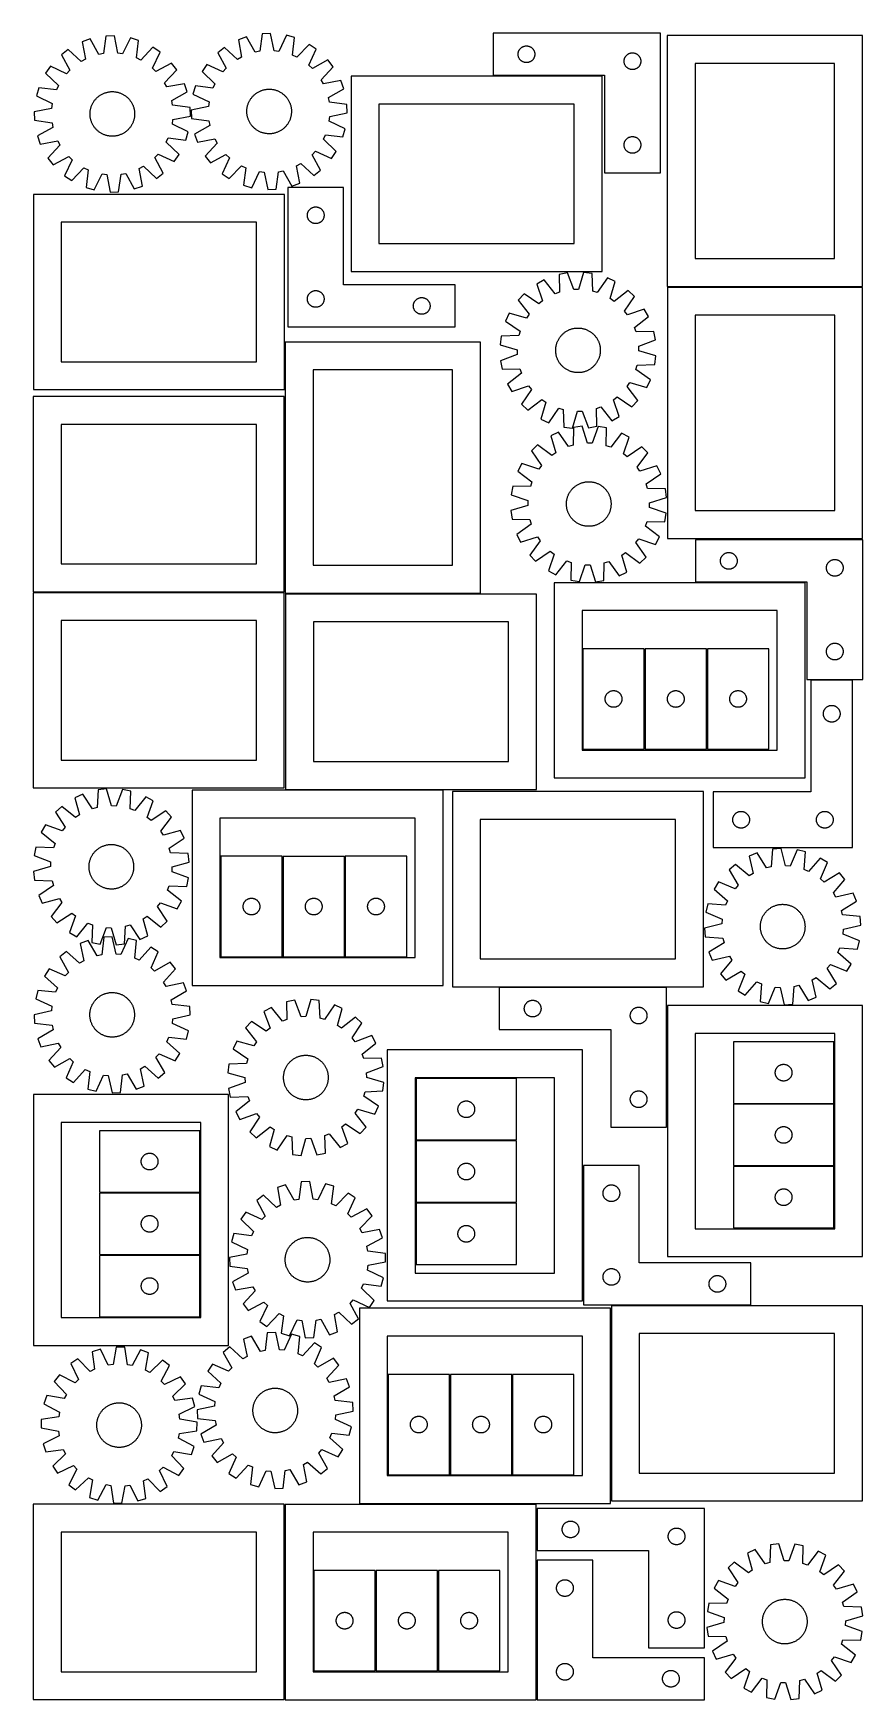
# Model space of a CAD drawing. Header units: millimetres. Extents: x 7 to 1493, y 7 to 2993.
import ezdxf

# ---------------------------------------------------------------- set-up
doc = ezdxf.new("R2010")
doc.units = ezdxf.units.MM
doc.layers.add('CUT', color=7, linetype='CONTINUOUS', true_color=0x000000)

msp = doc.modelspace()

# ---------------------------------------------------------------- linework, layer by layer
at = {"layer": 'CUT'}
for p, q in [((136.777504, 2988.415337), (132.460735, 2956.945665)), ((152.158243, 2988.819564), (136.777504, 2988.415337)), ((158.122042, 2957.620079), (152.158243, 2988.819564)), ((388.524167, 2987.179853), (374.074676, 2981.893762)), ((404.122371, 2959.509096), (388.524167, 2987.179853)), ((416.52969, 2992.67135), (412.53648, 2961.158987)), ((431.905464, 2993.233583), (416.52969, 2992.67135)), ((438.189503, 2962.097019), (431.905464, 2993.233583)), ((460.237265, 2989.802125), (446.701641, 2961.066056)), ((475.034235, 2985.585464), (460.237265, 2989.802125)), ((1130.644863, 2993.359411), (830.644863, 2993.359411)), ((830.644863, 2993.359411), (830.644863, 2918.359411)), ((1130.644863, 2743.359411), (1130.644863, 2993.359411)), ((1143.104121, 2989.535889), (1143.104121, 2539.535889)), ((1493.104121, 2989.535889), (1143.104121, 2989.535889)), ((1493.104121, 2539.535889), (1493.104121, 2989.535889)), ((69.134869, 2964.454564), (56.929188, 2955.086966)), ((92.298281, 2942.719084), (69.134869, 2964.454564)), ((108.717038, 2983.211869), (94.213998, 2978.074517)), ((94.213998, 2978.074517), (99.833171, 2946.811126)), ((124.030119, 2955.382311), (108.717038, 2983.211869)), ((166.623138, 2956.501713), (158.122042, 2957.620079)), ((180.453292, 2985.097195), (166.623138, 2956.501713)), ((195.206157, 2980.728728), (180.453292, 2985.097195)), ((191.236896, 2949.213339), (195.206157, 2980.728728)), ((220.966073, 2968.444894), (198.976325, 2945.522727)), ((220.133169, 2930.985002), (233.646951, 2959.731348)), ((233.646951, 2959.731348), (220.966073, 2968.444894)), ((349.136808, 2968.016856), (337.028017, 2958.524346)), ((337.028017, 2958.524346), (352.319945, 2930.683159)), ((372.522315, 2946.520512), (349.136808, 2968.016856)), ((374.074676, 2981.893762), (380.014764, 2950.689754)), ((412.53648, 2961.158987), (404.122371, 2959.509096)), ((446.701641, 2961.066056), (438.189503, 2962.097019)), ((471.388984, 2954.030958), (475.034235, 2985.585464)), ((500.918999, 2973.566946), (479.165923, 2950.420058)), ((500.471016, 2936.100473), (513.688734, 2964.984148)), ((513.688734, 2964.984148), (500.918999, 2973.566946)), ((875.664751, 2956.631592), (875.724364, 2957.401726)), ((875.724364, 2957.401726), (875.823544, 2958.167769)), ((875.823544, 2958.167769), (875.962027, 2958.927692)), ((875.962027, 2958.927692), (876.139447, 2959.679477)), ((876.139447, 2959.679477), (876.355332, 2960.421133)), ((876.355332, 2960.421133), (876.60911, 2961.150692)), ((876.60911, 2961.150692), (876.900109, 2961.866219)), ((876.900109, 2961.866219), (877.227556, 2962.565817)), ((877.227556, 2962.565817), (877.590584, 2963.247632)), ((877.590584, 2963.247632), (877.988229, 2963.909853)), ((877.988229, 2963.909853), (878.419437, 2964.550727)), ((878.419437, 2964.550727), (878.883065, 2965.168553)), ((878.883065, 2965.168553), (879.377884, 2965.761692)), ((879.377884, 2965.761692), (879.90258, 2966.328573)), ((879.90258, 2966.328573), (880.455762, 2966.867691)), ((880.455762, 2966.867691), (881.035965, 2967.377617)), ((881.035965, 2967.377617), (881.641648, 2967.856999)), ((881.641648, 2967.856999), (882.271207, 2968.304566)), ((882.271207, 2968.304566), (882.92297, 2968.71913)), ((882.92297, 2968.71913), (883.595211, 2969.099593)), ((883.595211, 2969.099593), (884.286147, 2969.444945)), ((884.286147, 2969.444945), (884.993944, 2969.75427)), ((884.993944, 2969.75427), (885.716727, 2970.026749)), ((885.716727, 2970.026749), (886.452578, 2970.261659)), ((886.452578, 2970.261659), (887.199546, 2970.458376)), ((887.199546, 2970.458376), (887.955651, 2970.61638)), ((887.955651, 2970.61638), (888.718887, 2970.735251)), ((888.718887, 2970.735251), (889.487231, 2970.814673)), ((889.487231, 2970.814673), (890.258644, 2970.854438)), ((890.258644, 2970.854438), (891.031081, 2970.854438)), ((891.031081, 2970.854438), (891.802494, 2970.814673)), ((891.802494, 2970.814673), (892.570838, 2970.735251)), ((892.570838, 2970.735251), (893.334074, 2970.61638)), ((893.334074, 2970.61638), (894.090179, 2970.458376)), ((894.090179, 2970.458376), (894.837147, 2970.261659)), ((894.837147, 2970.261659), (895.572998, 2970.026749)), ((895.572998, 2970.026749), (896.295781, 2969.75427)), ((896.295781, 2969.75427), (897.003578, 2969.444945)), ((897.003578, 2969.444945), (897.694514, 2969.099593)), ((897.694514, 2969.099593), (898.366755, 2968.71913)), ((898.366755, 2968.71913), (899.018518, 2968.304566)), ((899.018518, 2968.304566), (899.648077, 2967.856999)), ((899.648077, 2967.856999), (900.25376, 2967.377617)), ((900.25376, 2967.377617), (900.833963, 2966.867691)), ((900.833963, 2966.867691), (901.387145, 2966.328573)), ((901.387145, 2966.328573), (901.911841, 2965.761692)), ((901.911841, 2965.761692), (902.40666, 2965.168553)), ((902.40666, 2965.168553), (902.870288, 2964.550727)), ((902.870288, 2964.550727), (903.301496, 2963.909853)), ((903.301496, 2963.909853), (903.699141, 2963.247632)), ((903.699141, 2963.247632), (904.062169, 2962.565817)), ((904.062169, 2962.565817), (904.389616, 2961.866219)), ((904.389616, 2961.866219), (904.680615, 2961.150692)), ((904.680615, 2961.150692), (904.934393, 2960.421133)), ((904.934393, 2960.421133), (905.150278, 2959.679477)), ((905.150278, 2959.679477), (905.327698, 2958.927692)), ((905.327698, 2958.927692), (905.466181, 2958.167769)), ((905.466181, 2958.167769), (905.565361, 2957.401726)), ((905.565361, 2957.401726), (905.624974, 2956.631592)), ((1074.286147, 2956.944945), (1074.993944, 2957.25427)), ((1074.993944, 2957.25427), (1075.716727, 2957.526749)), ((1075.716727, 2957.526749), (1076.452578, 2957.761659)), ((1076.452578, 2957.761659), (1077.199546, 2957.958376)), ((1077.199546, 2957.958376), (1077.955651, 2958.11638)), ((1077.955651, 2958.11638), (1078.718887, 2958.235251)), ((1078.718887, 2958.235251), (1079.487231, 2958.314673)), ((1079.487231, 2958.314673), (1080.258644, 2958.354438)), ((1080.258644, 2958.354438), (1081.031081, 2958.354438)), ((1081.031081, 2958.354438), (1081.802494, 2958.314673)), ((1081.802494, 2958.314673), (1082.570838, 2958.235251)), ((1082.570838, 2958.235251), (1083.334074, 2958.11638)), ((1083.334074, 2958.11638), (1084.090179, 2957.958376)), ((1084.090179, 2957.958376), (1084.837147, 2957.761659)), ((1084.837147, 2957.761659), (1085.572998, 2957.526749)), ((1085.572998, 2957.526749), (1086.295781, 2957.25427)), ((1086.295781, 2957.25427), (1087.003578, 2956.944945)), ((37.286316, 2934.383744), (28.57277, 2921.702866)), ((66.032663, 2920.869962), (37.286316, 2934.383744)), ((56.929188, 2955.086966), (71.934258, 2927.090134)), ((99.833171, 2946.811126), (92.298281, 2942.719084)), ((132.460735, 2956.945665), (124.030119, 2955.382311)), ((198.976325, 2945.522727), (191.236896, 2949.213339)), ((226.353341, 2925.083406), (220.133169, 2930.985002)), ((254.350173, 2940.088476), (226.353341, 2925.083406)), ((241.982291, 2904.719383), (263.717771, 2927.882795)), ((263.717771, 2927.882795), (254.350173, 2940.088476)), ((317.598894, 2937.620399), (309.016097, 2924.850664)), ((346.482569, 2924.402681), (317.598894, 2937.620399)), ((352.319945, 2930.683159), (346.482569, 2924.402681)), ((380.014764, 2950.689754), (372.522315, 2946.520512)), ((479.165923, 2950.420058), (471.388984, 2954.030958)), ((506.751495, 2930.263098), (500.471016, 2936.100473)), ((534.592682, 2945.555026), (506.751495, 2930.263098)), ((522.588847, 2910.060728), (544.085191, 2933.446235)), ((544.085191, 2933.446235), (534.592682, 2945.555026)), ((875.644863, 2955.859411), (875.664751, 2956.631592)), ((875.664751, 2955.087229), (875.644863, 2955.859411)), ((875.724364, 2954.317096), (875.664751, 2955.087229)), ((875.823544, 2953.551052), (875.724364, 2954.317096)), ((875.962027, 2952.79113), (875.823544, 2953.551052)), ((876.139447, 2952.039344), (875.962027, 2952.79113)), ((876.355332, 2951.297688), (876.139447, 2952.039344)), ((876.60911, 2950.568129), (876.355332, 2951.297688)), ((876.900109, 2949.852602), (876.60911, 2950.568129)), ((877.227556, 2949.153004), (876.900109, 2949.852602)), ((877.590584, 2948.47119), (877.227556, 2949.153004)), ((877.988229, 2947.808968), (877.590584, 2948.47119)), ((878.419437, 2947.168094), (877.988229, 2947.808968)), ((878.883065, 2946.550268), (878.419437, 2947.168094)), ((879.377884, 2945.957129), (878.883065, 2946.550268)), ((879.90258, 2945.390248), (879.377884, 2945.957129)), ((880.455762, 2944.85113), (879.90258, 2945.390248)), ((881.035965, 2944.341204), (880.455762, 2944.85113)), ((881.641648, 2943.861822), (881.035965, 2944.341204)), ((882.271207, 2943.414255), (881.641648, 2943.861822)), ((882.92297, 2942.999691), (882.271207, 2943.414255)), ((883.595211, 2942.619229), (882.92297, 2942.999691)), ((884.286147, 2942.273877), (883.595211, 2942.619229)), ((884.993944, 2941.964551), (884.286147, 2942.273877)), ((885.716727, 2941.692072), (884.993944, 2941.964551)), ((886.452578, 2941.457162), (885.716727, 2941.692072)), ((887.199546, 2941.260445), (886.452578, 2941.457162)), ((887.955651, 2941.102441), (887.199546, 2941.260445)), ((888.718887, 2940.98357), (887.955651, 2941.102441)), ((889.487231, 2940.904148), (888.718887, 2940.98357)), ((890.258644, 2940.864384), (889.487231, 2940.904148)), ((891.031081, 2940.864384), (890.258644, 2940.864384)), ((891.802494, 2940.904148), (891.031081, 2940.864384)), ((892.570838, 2940.98357), (891.802494, 2940.904148)), ((893.334074, 2941.102441), (892.570838, 2940.98357)), ((894.090179, 2941.260445), (893.334074, 2941.102441)), ((894.837147, 2941.457162), (894.090179, 2941.260445)), ((895.572998, 2941.692072), (894.837147, 2941.457162)), ((896.295781, 2941.964551), (895.572998, 2941.692072)), ((897.003578, 2942.273877), (896.295781, 2941.964551)), ((897.694514, 2942.619229), (897.003578, 2942.273877)), ((898.366755, 2942.999691), (897.694514, 2942.619229)), ((899.018518, 2943.414255), (898.366755, 2942.999691)), ((899.648077, 2943.861822), (899.018518, 2943.414255)), ((900.25376, 2944.341204), (899.648077, 2943.861822)), ((900.833963, 2944.85113), (900.25376, 2944.341204)), ((901.387145, 2945.390248), (900.833963, 2944.85113)), ((901.911841, 2945.957129), (901.387145, 2945.390248)), ((902.40666, 2946.550268), (901.911841, 2945.957129)), ((902.870288, 2947.168094), (902.40666, 2946.550268)), ((903.301496, 2947.808968), (902.870288, 2947.168094)), ((903.699141, 2948.47119), (903.301496, 2947.808968)), ((904.062169, 2949.153004), (903.699141, 2948.47119)), ((904.389616, 2949.852602), (904.062169, 2949.153004)), ((904.680615, 2950.568129), (904.389616, 2949.852602)), ((904.934393, 2951.297688), (904.680615, 2950.568129)), ((905.150278, 2952.039344), (904.934393, 2951.297688)), ((905.327698, 2952.79113), (905.150278, 2952.039344)), ((905.466181, 2953.551052), (905.327698, 2952.79113)), ((905.565361, 2954.317096), (905.466181, 2953.551052)), ((905.624974, 2955.087229), (905.565361, 2954.317096)), ((905.624974, 2956.631592), (905.644863, 2955.859411)), ((905.644863, 2955.859411), (905.624974, 2955.087229)), ((1065.644863, 2943.359411), (1065.664751, 2944.131592)), ((1065.664751, 2942.587229), (1065.644863, 2943.359411)), ((1065.664751, 2944.131592), (1065.724364, 2944.901726)), ((1065.724364, 2941.817096), (1065.664751, 2942.587229)), ((1065.724364, 2944.901726), (1065.823544, 2945.667769)), ((1065.823544, 2941.051052), (1065.724364, 2941.817096)), ((1065.823544, 2945.667769), (1065.962027, 2946.427692)), ((1065.962027, 2940.29113), (1065.823544, 2941.051052)), ((1065.962027, 2946.427692), (1066.139447, 2947.179477)), ((1066.139447, 2939.539344), (1065.962027, 2940.29113)), ((1066.139447, 2947.179477), (1066.355332, 2947.921133)), ((1066.355332, 2938.797688), (1066.139447, 2939.539344)), ((1066.355332, 2947.921133), (1066.60911, 2948.650692)), ((1066.60911, 2938.068129), (1066.355332, 2938.797688)), ((1066.60911, 2948.650692), (1066.900109, 2949.366219)), ((1066.900109, 2937.352602), (1066.60911, 2938.068129)), ((1066.900109, 2949.366219), (1067.227556, 2950.065817)), ((1067.227556, 2936.653004), (1066.900109, 2937.352602)), ((1067.227556, 2950.065817), (1067.590584, 2950.747632)), ((1067.590584, 2935.97119), (1067.227556, 2936.653004)), ((1067.590584, 2950.747632), (1067.988229, 2951.409853)), ((1067.988229, 2935.308968), (1067.590584, 2935.97119)), ((1067.988229, 2951.409853), (1068.419437, 2952.050727)), ((1068.419437, 2934.668094), (1067.988229, 2935.308968)), ((1068.419437, 2952.050727), (1068.883065, 2952.668553)), ((1068.883065, 2934.050268), (1068.419437, 2934.668094)), ((1068.883065, 2952.668553), (1069.377884, 2953.261692)), ((1069.377884, 2933.457129), (1068.883065, 2934.050268)), ((1069.377884, 2953.261692), (1069.90258, 2953.828573)), ((1069.90258, 2932.890248), (1069.377884, 2933.457129)), ((1069.90258, 2953.828573), (1070.455762, 2954.367691)), ((1070.455762, 2932.35113), (1069.90258, 2932.890248)), ((1070.455762, 2954.367691), (1071.035965, 2954.877617)), ((1071.035965, 2931.841204), (1070.455762, 2932.35113)), ((1071.035965, 2954.877617), (1071.641648, 2955.356999)), ((1071.641648, 2931.361822), (1071.035965, 2931.841204)), ((1071.641648, 2955.356999), (1072.271207, 2955.804566)), ((1072.271207, 2930.914255), (1071.641648, 2931.361822)), ((1072.271207, 2955.804566), (1072.92297, 2956.21913)), ((1072.92297, 2930.499691), (1072.271207, 2930.914255)), ((1072.92297, 2956.21913), (1073.595211, 2956.599593)), ((1073.595211, 2930.119229), (1072.92297, 2930.499691)), ((1073.595211, 2956.599593), (1074.286147, 2956.944945)), ((1074.286147, 2929.773877), (1073.595211, 2930.119229)), ((1074.993944, 2929.464551), (1074.286147, 2929.773877)), ((1075.716727, 2929.192072), (1074.993944, 2929.464551)), ((1076.452578, 2928.957162), (1075.716727, 2929.192072)), ((1077.199546, 2928.760445), (1076.452578, 2928.957162)), ((1077.955651, 2928.602441), (1077.199546, 2928.760445)), ((1078.718887, 2928.48357), (1077.955651, 2928.602441)), ((1079.487231, 2928.404148), (1078.718887, 2928.48357)), ((1080.258644, 2928.364384), (1079.487231, 2928.404148)), ((1081.031081, 2928.364384), (1080.258644, 2928.364384)), ((1081.802494, 2928.404148), (1081.031081, 2928.364384)), ((1082.570838, 2928.48357), (1081.802494, 2928.404148)), ((1083.334074, 2928.602441), (1082.570838, 2928.48357)), ((1084.090179, 2928.760445), (1083.334074, 2928.602441)), ((1084.837147, 2928.957162), (1084.090179, 2928.760445)), ((1085.572998, 2929.192072), (1084.837147, 2928.957162)), ((1086.295781, 2929.464551), (1085.572998, 2929.192072)), ((1087.003578, 2929.773877), (1086.295781, 2929.464551)), ((1087.003578, 2956.944945), (1087.694514, 2956.599593)), ((1087.694514, 2930.119229), (1087.003578, 2929.773877)), ((1087.694514, 2956.599593), (1088.366755, 2956.21913)), ((1088.366755, 2930.499691), (1087.694514, 2930.119229)), ((1088.366755, 2956.21913), (1089.018518, 2955.804566)), ((1089.018518, 2930.914255), (1088.366755, 2930.499691)), ((1089.018518, 2955.804566), (1089.648077, 2955.356999)), ((1089.648077, 2931.361822), (1089.018518, 2930.914255)), ((1089.648077, 2955.356999), (1090.25376, 2954.877617)), ((1090.25376, 2931.841204), (1089.648077, 2931.361822)), ((1090.25376, 2954.877617), (1090.833963, 2954.367691)), ((1090.833963, 2932.35113), (1090.25376, 2931.841204)), ((1090.833963, 2954.367691), (1091.387145, 2953.828573)), ((1091.387145, 2932.890248), (1090.833963, 2932.35113)), ((1091.387145, 2953.828573), (1091.911841, 2953.261692)), ((1091.911841, 2933.457129), (1091.387145, 2932.890248)), ((1091.911841, 2953.261692), (1092.40666, 2952.668553)), ((1092.40666, 2934.050268), (1091.911841, 2933.457129)), ((1092.40666, 2952.668553), (1092.870288, 2952.050727)), ((1092.870288, 2934.668094), (1092.40666, 2934.050268)), ((1092.870288, 2952.050727), (1093.301496, 2951.409853)), ((1093.301496, 2935.308968), (1092.870288, 2934.668094)), ((1093.301496, 2951.409853), (1093.699141, 2950.747632)), ((1093.699141, 2935.97119), (1093.301496, 2935.308968)), ((1093.699141, 2950.747632), (1094.062169, 2950.065817)), ((1094.062169, 2936.653004), (1093.699141, 2935.97119)), ((1094.062169, 2950.065817), (1094.389616, 2949.366219)), ((1094.389616, 2937.352602), (1094.062169, 2936.653004)), ((1094.389616, 2949.366219), (1094.680615, 2948.650692)), ((1094.680615, 2938.068129), (1094.389616, 2937.352602)), ((1094.680615, 2948.650692), (1094.934393, 2947.921133)), ((1094.934393, 2938.797688), (1094.680615, 2938.068129)), ((1094.934393, 2947.921133), (1095.150278, 2947.179477)), ((1095.150278, 2939.539344), (1094.934393, 2938.797688)), ((1095.150278, 2947.179477), (1095.327698, 2946.427692)), ((1095.327698, 2940.29113), (1095.150278, 2939.539344)), ((1095.327698, 2946.427692), (1095.466181, 2945.667769)), ((1095.466181, 2941.051052), (1095.327698, 2940.29113)), ((1095.466181, 2945.667769), (1095.565361, 2944.901726)), ((1095.565361, 2941.817096), (1095.466181, 2941.051052)), ((1095.565361, 2944.901726), (1095.624974, 2944.131592)), ((1095.624974, 2942.587229), (1095.565361, 2941.817096)), ((1095.624974, 2944.131592), (1095.644863, 2943.359411)), ((1095.644863, 2943.359411), (1095.624974, 2942.587229)), ((1193.104121, 2939.535889), (1193.104121, 2589.535889)), ((1443.104121, 2939.535889), (1193.104121, 2939.535889)), ((1443.104121, 2589.535889), (1443.104121, 2939.535889)), ((28.57277, 2921.702866), (51.494937, 2899.713118)), ((51.494937, 2899.713118), (47.804325, 2891.973689)), ((71.934258, 2927.090134), (66.032663, 2920.869962)), ((246.074333, 2897.184494), (241.982291, 2904.719383)), ((277.337724, 2902.803666), (246.074333, 2897.184494)), ((282.475076, 2888.300627), (277.337724, 2902.803666)), ((296.997578, 2898.965899), (292.780918, 2884.168929)), ((328.552085, 2895.320649), (296.997578, 2898.965899)), ((309.016097, 2924.850664), (332.162985, 2903.097587)), ((332.162985, 2903.097587), (328.552085, 2895.320649)), ((526.75809, 2902.568279), (522.588847, 2910.060728)), ((557.962098, 2908.508367), (526.75809, 2902.568279)), ((563.248188, 2894.058876), (557.962098, 2908.508367)), ((1026.152839, 2916.557917), (576.152839, 2916.557917)), ((576.152839, 2916.557917), (576.152839, 2566.557917)), ((830.644863, 2918.359411), (1030.644863, 2918.359411)), ((1026.152839, 2566.557917), (1026.152839, 2916.557917)), ((1030.644863, 2918.359411), (1030.644863, 2743.359411)), ((16.288937, 2895.94295), (11.920469, 2881.190085)), ((11.920469, 2881.190085), (40.515951, 2867.359931)), ((47.804325, 2891.973689), (16.288937, 2895.94295)), ((112.451032, 2866.940077), (113.036011, 2868.052195)), ((113.036011, 2868.052195), (113.655633, 2869.14539)), ((113.655633, 2869.14539), (114.309287, 2870.218583)), ((114.309287, 2870.218583), (114.996329, 2871.270714)), ((114.996329, 2871.270714), (115.71608, 2872.300746)), ((115.71608, 2872.300746), (116.46783, 2873.307662)), ((116.46783, 2873.307662), (117.250837, 2874.290467)), ((117.250837, 2874.290467), (118.064328, 2875.248193)), ((118.064328, 2875.248193), (118.907501, 2876.179894)), ((118.907501, 2876.179894), (119.779523, 2877.08465)), ((119.779523, 2877.08465), (120.679534, 2877.96157)), ((120.679534, 2877.96157), (121.606646, 2878.809786)), ((121.606646, 2878.809786), (122.559943, 2879.628463)), ((122.559943, 2879.628463), (123.538485, 2880.416791)), ((123.538485, 2880.416791), (124.541306, 2881.173994)), ((124.541306, 2881.173994), (125.567417, 2881.899325)), ((125.567417, 2881.899325), (126.615804, 2882.592066)), ((126.615804, 2882.592066), (127.685434, 2883.251535)), ((127.685434, 2883.251535), (128.77525, 2883.87708)), ((128.77525, 2883.87708), (129.884178, 2884.468085)), ((129.884178, 2884.468085), (131.011122, 2885.023966)), ((131.011122, 2885.023966), (132.154971, 2885.544174)), ((132.154971, 2885.544174), (133.314595, 2886.028197)), ((133.314595, 2886.028197), (134.488851, 2886.475556)), ((134.488851, 2886.475556), (135.676579, 2886.88581)), ((135.676579, 2886.88581), (136.876608, 2887.258555)), ((136.876608, 2887.258555), (138.087752, 2887.593421)), ((138.087752, 2887.593421), (139.308818, 2887.890079)), ((139.308818, 2887.890079), (140.538599, 2888.148237)), ((140.538599, 2888.148237), (141.775882, 2888.367638)), ((141.775882, 2888.367638), (143.019446, 2888.548068)), ((143.019446, 2888.548068), (144.268064, 2888.689347)), ((144.268064, 2888.689347), (145.520504, 2888.791336)), ((145.520504, 2888.791336), (146.775529, 2888.853935)), ((146.775529, 2888.853935), (148.031901, 2888.877081)), ((148.031901, 2888.877081), (149.288381, 2888.860753)), ((149.288381, 2888.860753), (150.543727, 2888.804966)), ((150.543727, 2888.804966), (151.796702, 2888.709775)), ((151.796702, 2888.709775), (153.046068, 2888.575274)), ((153.046068, 2888.575274), (154.290593, 2888.401595)), ((154.290593, 2888.401595), (155.529049, 2888.188911)), ((155.529049, 2888.188911), (156.760213, 2887.937431)), ((156.760213, 2887.937431), (157.98287, 2887.647404)), ((157.98287, 2887.647404), (159.195814, 2887.319115)), ((159.195814, 2887.319115), (160.397848, 2886.952888)), ((160.397848, 2886.952888), (161.587785, 2886.549086)), ((161.587785, 2886.549086), (162.764451, 2886.108105)), ((162.764451, 2886.108105), (163.926685, 2885.630383)), ((163.926685, 2885.630383), (165.07334, 2885.116389)), ((165.07334, 2885.116389), (166.203284, 2884.566632)), ((166.203284, 2884.566632), (167.315402, 2883.981654)), ((167.315402, 2883.981654), (168.408597, 2883.362031)), ((168.408597, 2883.362031), (169.48179, 2882.708377)), ((169.48179, 2882.708377), (170.533921, 2882.021335)), ((170.533921, 2882.021335), (171.563953, 2881.301584)), ((171.563953, 2881.301584), (172.570869, 2880.549834)), ((172.570869, 2880.549834), (173.553674, 2879.766827)), ((173.553674, 2879.766827), (174.5114, 2878.953336)), ((174.5114, 2878.953336), (175.443101, 2878.110163)), ((175.443101, 2878.110163), (176.347857, 2877.238141)), ((176.347857, 2877.238141), (177.224777, 2876.33813)), ((177.224777, 2876.33813), (178.072993, 2875.411019)), ((178.072993, 2875.411019), (178.89167, 2874.457722)), ((178.89167, 2874.457722), (179.679998, 2873.47918)), ((179.679998, 2873.47918), (180.437201, 2872.476358)), ((180.437201, 2872.476358), (181.162532, 2871.450248)), ((181.162532, 2871.450248), (181.855273, 2870.40186)), ((181.855273, 2870.40186), (182.514742, 2869.33223)), ((182.514742, 2869.33223), (183.140287, 2868.242414)), ((183.140287, 2868.242414), (183.731292, 2867.133487)), ((254.645518, 2872.987546), (282.475076, 2888.300627)), ((256.208872, 2864.556929), (254.645518, 2872.987546)), ((292.780918, 2884.168929), (321.516987, 2870.633306)), ((321.516987, 2870.633306), (320.486023, 2862.121168)), ((391.517657, 2866.316938), (391.946525, 2867.498073)), ((391.946525, 2867.498073), (392.412281, 2868.665154)), ((392.412281, 2868.665154), (392.914466, 2869.817029)), ((392.914466, 2869.817029), (393.452585, 2870.952562)), ((393.452585, 2870.952562), (394.026106, 2872.070632)), ((394.026106, 2872.070632), (394.634464, 2873.170136)), ((394.634464, 2873.170136), (395.277057, 2874.249988)), ((395.277057, 2874.249988), (395.953253, 2875.309122)), ((395.953253, 2875.309122), (396.662383, 2876.346495)), ((396.662383, 2876.346495), (397.403748, 2877.361081)), ((397.403748, 2877.361081), (398.176616, 2878.35188)), ((398.176616, 2878.35188), (398.980224, 2879.317913)), ((398.980224, 2879.317913), (399.81378, 2880.258228)), ((399.81378, 2880.258228), (400.67646, 2881.171896)), ((400.67646, 2881.171896), (401.567413, 2882.058016)), ((401.567413, 2882.058016), (402.485761, 2882.915713)), ((402.485761, 2882.915713), (403.430597, 2883.744141)), ((403.430597, 2883.744141), (404.400987, 2884.542482)), ((404.400987, 2884.542482), (405.395976, 2885.309948)), ((405.395976, 2885.309948), (406.41458, 2886.045783)), ((406.41458, 2886.045783), (407.455795, 2886.749259)), ((407.455795, 2886.749259), (408.518592, 2887.419683)), ((408.518592, 2887.419683), (409.601924, 2888.056393)), ((409.601924, 2888.056393), (410.704721, 2888.65876)), ((410.704721, 2888.65876), (411.825894, 2889.22619)), ((411.825894, 2889.22619), (412.964338, 2889.758123)), ((412.964338, 2889.758123), (414.118928, 2890.254035)), ((414.118928, 2890.254035), (415.288525, 2890.713435)), ((415.288525, 2890.713435), (416.471976, 2891.135871)), ((416.471976, 2891.135871), (417.668111, 2891.520925)), ((417.668111, 2891.520925), (418.875751, 2891.868218)), ((418.875751, 2891.868218), (420.093704, 2892.177406)), ((420.093704, 2892.177406), (421.320768, 2892.448185)), ((421.320768, 2892.448185), (422.555732, 2892.680287)), ((422.555732, 2892.680287), (423.797377, 2892.873484)), ((423.797377, 2892.873484), (425.044477, 2893.027584)), ((425.044477, 2893.027584), (426.295803, 2893.142436)), ((426.295803, 2893.142436), (427.550119, 2893.217926)), ((427.550119, 2893.217926), (428.806187, 2893.25398)), ((428.806187, 2893.25398), (430.062768, 2893.250562)), ((430.062768, 2893.250562), (431.318621, 2893.207676)), ((431.318621, 2893.207676), (432.572507, 2893.125363)), ((432.572507, 2893.125363), (433.82319, 2893.003706)), ((433.82319, 2893.003706), (435.069434, 2892.842823)), ((435.069434, 2892.842823), (436.310009, 2892.642875)), ((436.310009, 2892.642875), (437.543692, 2892.404058)), ((437.543692, 2892.404058), (438.769264, 2892.126607)), ((438.769264, 2892.126607), (439.985517, 2891.810798)), ((439.985517, 2891.810798), (441.19125, 2891.456941)), ((441.19125, 2891.456941), (442.385273, 2891.065385)), ((442.385273, 2891.065385), (443.566408, 2890.636518)), ((443.566408, 2890.636518), (444.733489, 2890.170762)), ((444.733489, 2890.170762), (445.885365, 2889.668577)), ((445.885365, 2889.668577), (447.020898, 2889.130458)), ((447.020898, 2889.130458), (448.138967, 2888.556937)), ((448.138967, 2888.556937), (449.238471, 2887.948579)), ((449.238471, 2887.948579), (450.318323, 2887.305985)), ((450.318323, 2887.305985), (451.377458, 2886.62979)), ((451.377458, 2886.62979), (452.41483, 2885.92066)), ((452.41483, 2885.92066), (453.429416, 2885.179295)), ((453.429416, 2885.179295), (454.420215, 2884.406427)), ((454.420215, 2884.406427), (455.386248, 2883.602819)), ((455.386248, 2883.602819), (456.326563, 2882.769263)), ((456.326563, 2882.769263), (457.240231, 2881.906583)), ((457.240231, 2881.906583), (458.126351, 2881.015629)), ((458.126351, 2881.015629), (458.984048, 2880.097282)), ((458.984048, 2880.097282), (459.812476, 2879.152446)), ((459.812476, 2879.152446), (460.610817, 2878.182055)), ((460.610817, 2878.182055), (461.378284, 2877.187067)), ((461.378284, 2877.187067), (462.114118, 2876.168463)), ((462.114118, 2876.168463), (462.817594, 2875.127248)), ((462.817594, 2875.127248), (463.488018, 2874.06445)), ((463.488018, 2874.06445), (464.124728, 2872.981119)), ((464.124728, 2872.981119), (464.727095, 2871.878322)), ((464.727095, 2871.878322), (465.294525, 2870.757149)), ((465.294525, 2870.757149), (465.826459, 2869.618705)), ((465.826459, 2869.618705), (466.32237, 2868.464115)), ((466.32237, 2868.464115), (466.78177, 2867.294517)), ((535.577431, 2878.460672), (563.248188, 2894.058876)), ((537.227322, 2870.046563), (535.577431, 2878.460672)), ((568.739685, 2866.053353), (537.227322, 2870.046563)), ((39.397585, 2858.858835), (8.1981, 2852.895036)), ((8.1981, 2852.895036), (8.602327, 2837.514297)), ((8.602327, 2837.514297), (40.071999, 2833.197528)), ((40.515951, 2867.359931), (39.397585, 2858.858835)), ((108.140583, 2848.768694), (108.156911, 2850.025174)), ((108.16373, 2847.512322), (108.140583, 2848.768694)), ((108.156911, 2850.025174), (108.212699, 2851.28052)), ((108.226328, 2846.257297), (108.16373, 2847.512322)), ((108.212699, 2851.28052), (108.30789, 2852.533495)), ((108.328318, 2845.004857), (108.226328, 2846.257297)), ((108.30789, 2852.533495), (108.442391, 2853.782861)), ((108.469597, 2843.756239), (108.328318, 2845.004857)), ((108.442391, 2853.782861), (108.616069, 2855.027386)), ((108.650026, 2842.512675), (108.469597, 2843.756239)), ((108.616069, 2855.027386), (108.828753, 2856.265842)), ((108.869428, 2841.275392), (108.650026, 2842.512675)), ((108.828753, 2856.265842), (109.080233, 2857.497006)), ((109.127585, 2840.045611), (108.869428, 2841.275392)), ((109.080233, 2857.497006), (109.37026, 2858.719663)), ((109.424243, 2838.824545), (109.127585, 2840.045611)), ((109.37026, 2858.719663), (109.69855, 2859.932607)), ((109.75911, 2837.613401), (109.424243, 2838.824545)), ((109.69855, 2859.932607), (110.064776, 2861.134641)), ((110.131854, 2836.413372), (109.75911, 2837.613401)), ((110.064776, 2861.134641), (110.468579, 2862.324578)), ((110.468579, 2862.324578), (110.909559, 2863.501244)), ((110.909559, 2863.501244), (111.387282, 2864.663478)), ((111.387282, 2864.663478), (111.901275, 2865.810133)), ((111.901275, 2865.810133), (112.451032, 2866.940077)), ((183.731292, 2867.133487), (184.287173, 2866.006542)), ((184.287173, 2866.006542), (184.807381, 2864.862694)), ((184.807381, 2864.862694), (185.291404, 2863.703069)), ((185.291404, 2863.703069), (185.738763, 2862.528813)), ((185.738763, 2862.528813), (186.149017, 2861.341085)), ((186.149017, 2861.341085), (186.521762, 2860.141057)), ((186.582322, 2837.82185), (186.216095, 2836.619817)), ((186.521762, 2860.141057), (186.856628, 2858.929912)), ((186.910611, 2839.034794), (186.582322, 2837.82185)), ((186.856628, 2858.929912), (187.153286, 2857.708847)), ((187.200638, 2840.257452), (186.910611, 2839.034794)), ((187.153286, 2857.708847), (187.411444, 2856.479066)), ((187.452118, 2841.488616), (187.200638, 2840.257452)), ((187.411444, 2856.479066), (187.630845, 2855.241782)), ((187.664802, 2842.727071), (187.452118, 2841.488616)), ((187.630845, 2855.241782), (187.811275, 2853.998218)), ((187.838481, 2843.971596), (187.664802, 2842.727071)), ((187.811275, 2853.998218), (187.952554, 2852.7496)), ((187.972982, 2845.220963), (187.838481, 2843.971596)), ((187.952554, 2852.7496), (188.054543, 2851.49716)), ((188.068173, 2846.473937), (187.972982, 2845.220963)), ((188.054543, 2851.49716), (188.117142, 2850.242135)), ((188.12396, 2847.729284), (188.068173, 2846.473937)), ((188.117142, 2850.242135), (188.140288, 2848.985763)), ((188.140288, 2848.985763), (188.12396, 2847.729284)), ((255.76492, 2830.394527), (256.883286, 2838.895622)), ((287.678544, 2860.240161), (256.208872, 2864.556929)), ((256.883286, 2838.895622), (288.082771, 2844.859421)), ((288.082771, 2844.859421), (287.678544, 2860.240161)), ((320.486023, 2862.121168), (289.34946, 2855.837129)), ((289.34946, 2855.837129), (289.911693, 2840.461354)), ((289.911693, 2840.461354), (321.424056, 2836.468145)), ((389.329063, 2852.737852), (389.332481, 2853.994432)), ((389.365117, 2851.481784), (389.329063, 2852.737852)), ((389.332481, 2853.994432), (389.375367, 2855.250286)), ((389.440607, 2850.227468), (389.365117, 2851.481784)), ((389.375367, 2855.250286), (389.45768, 2856.504172)), ((389.555459, 2848.976142), (389.440607, 2850.227468)), ((389.45768, 2856.504172), (389.579337, 2857.754855)), ((389.709559, 2847.729042), (389.555459, 2848.976142)), ((389.579337, 2857.754855), (389.740219, 2859.001098)), ((389.902756, 2846.487397), (389.709559, 2847.729042)), ((389.740219, 2859.001098), (389.940168, 2860.241674)), ((390.134858, 2845.252433), (389.902756, 2846.487397)), ((389.940168, 2860.241674), (390.178985, 2861.475357)), ((390.405637, 2844.025369), (390.134858, 2845.252433)), ((390.178985, 2861.475357), (390.456435, 2862.700929)), ((390.714825, 2842.807416), (390.405637, 2844.025369)), ((390.456435, 2862.700929), (390.772245, 2863.917182)), ((391.062118, 2841.599776), (390.714825, 2842.807416)), ((390.772245, 2863.917182), (391.126102, 2865.122915)), ((391.447172, 2840.403641), (391.062118, 2841.599776)), ((391.126102, 2865.122915), (391.517657, 2866.316938)), ((391.869608, 2839.22019), (391.447172, 2840.403641)), ((392.329008, 2838.050593), (391.869608, 2839.22019)), ((392.824919, 2836.896002), (392.329008, 2838.050593)), ((466.239097, 2837.849553), (465.736912, 2836.697678)), ((466.704853, 2839.016634), (466.239097, 2837.849553)), ((467.133721, 2840.197769), (466.704853, 2839.016634)), ((466.78177, 2867.294517), (467.204206, 2866.111067)), ((467.525276, 2841.391792), (467.133721, 2840.197769)), ((467.204206, 2866.111067), (467.58926, 2864.914931)), ((467.879133, 2842.597525), (467.525276, 2841.391792)), ((467.58926, 2864.914931), (467.936553, 2863.707291)), ((468.194943, 2843.813778), (467.879133, 2842.597525)), ((467.936553, 2863.707291), (468.245741, 2862.489338)), ((468.472393, 2845.039351), (468.194943, 2843.813778)), ((468.245741, 2862.489338), (468.51652, 2861.262275)), ((468.71121, 2846.273034), (468.472393, 2845.039351)), ((468.51652, 2861.262275), (468.748622, 2860.027311)), ((468.911159, 2847.513609), (468.71121, 2846.273034)), ((468.748622, 2860.027311), (468.941819, 2858.785666)), ((469.072041, 2848.759853), (468.911159, 2847.513609)), ((468.941819, 2858.785666), (469.095919, 2857.538565)), ((469.193698, 2850.010535), (469.072041, 2848.759853)), ((469.095919, 2857.538565), (469.210771, 2856.28724)), ((469.276011, 2851.264422), (469.193698, 2850.010535)), ((469.210771, 2856.28724), (469.286261, 2855.032924)), ((469.318897, 2852.520275), (469.276011, 2851.264422)), ((469.286261, 2855.032924), (469.322315, 2853.776856)), ((469.322315, 2853.776856), (469.318897, 2852.520275)), ((537.134391, 2835.881402), (538.165355, 2844.393539)), ((538.165355, 2844.393539), (569.301918, 2850.677579)), ((569.301918, 2850.677579), (568.739685, 2866.053353)), ((976.152839, 2866.557917), (626.152839, 2866.557917)), ((626.152839, 2866.557917), (626.152839, 2616.557917)), ((976.152839, 2616.557917), (976.152839, 2866.557917)), ((41.635353, 2824.766912), (13.805795, 2809.453831)), ((13.805795, 2809.453831), (18.943147, 2794.950791)), ((40.071999, 2833.197528), (41.635353, 2824.766912)), ((110.542108, 2835.225644), (110.131854, 2836.413372)), ((110.989467, 2834.051388), (110.542108, 2835.225644)), ((111.47349, 2832.891764), (110.989467, 2834.051388)), ((111.993698, 2831.747915), (111.47349, 2832.891764)), ((112.549579, 2830.620971), (111.993698, 2831.747915)), ((113.140584, 2829.512043), (112.549579, 2830.620971)), ((113.76613, 2828.422227), (113.140584, 2829.512043)), ((114.425599, 2827.352597), (113.76613, 2828.422227)), ((115.11834, 2826.30421), (114.425599, 2827.352597)), ((115.84367, 2825.278099), (115.11834, 2826.30421)), ((116.600873, 2824.275278), (115.84367, 2825.278099)), ((117.389202, 2823.296736), (116.600873, 2824.275278)), ((118.207878, 2822.343439), (117.389202, 2823.296736)), ((119.056095, 2821.416327), (118.207878, 2822.343439)), ((119.933014, 2820.516316), (119.056095, 2821.416327)), ((120.83777, 2819.644294), (119.933014, 2820.516316)), ((121.769471, 2818.801121), (120.83777, 2819.644294)), ((122.727197, 2817.98763), (121.769471, 2818.801121)), ((123.710003, 2817.204623), (122.727197, 2817.98763)), ((124.716918, 2816.452873), (123.710003, 2817.204623)), ((125.74695, 2815.733122), (124.716918, 2816.452873)), ((126.799081, 2815.04608), (125.74695, 2815.733122)), ((127.872274, 2814.392426), (126.799081, 2815.04608)), ((128.965469, 2813.772804), (127.872274, 2814.392426)), ((130.077587, 2813.187825), (128.965469, 2813.772804)), ((131.207531, 2812.638068), (130.077587, 2813.187825)), ((132.354186, 2812.124075), (131.207531, 2812.638068)), ((133.51642, 2811.646352), (132.354186, 2812.124075)), ((134.693087, 2811.205372), (133.51642, 2811.646352)), ((135.883024, 2810.801569), (134.693087, 2811.205372)), ((137.085057, 2810.435343), (135.883024, 2810.801569)), ((138.298001, 2810.107053), (137.085057, 2810.435343)), ((139.520659, 2809.817026), (138.298001, 2810.107053)), ((140.751823, 2809.565546), (139.520659, 2809.817026)), ((141.990278, 2809.352862), (140.751823, 2809.565546)), ((143.234803, 2809.179184), (141.990278, 2809.352862)), ((144.48417, 2809.044683), (143.234803, 2809.179184)), ((145.737144, 2808.949492), (144.48417, 2809.044683)), ((146.992491, 2808.893704), (145.737144, 2808.949492)), ((148.24897, 2808.877376), (146.992491, 2808.893704)), ((149.505342, 2808.900523), (148.24897, 2808.877376)), ((150.760367, 2808.963121), (149.505342, 2808.900523)), ((152.012807, 2809.065111), (150.760367, 2808.963121)), ((153.261425, 2809.20639), (152.012807, 2809.065111)), ((154.504989, 2809.386819), (153.261425, 2809.20639)), ((155.742273, 2809.606221), (154.504989, 2809.386819)), ((156.972054, 2809.864378), (155.742273, 2809.606221)), ((158.193119, 2810.161036), (156.972054, 2809.864378)), ((159.404264, 2810.495903), (158.193119, 2810.161036)), ((160.604292, 2810.868647), (159.404264, 2810.495903)), ((161.79202, 2811.278901), (160.604292, 2810.868647)), ((162.966276, 2811.72626), (161.79202, 2811.278901)), ((164.125901, 2812.210283), (162.966276, 2811.72626)), ((165.269749, 2812.730491), (164.125901, 2812.210283)), ((166.396694, 2813.286372), (165.269749, 2812.730491)), ((167.505621, 2813.877377), (166.396694, 2813.286372)), ((168.595437, 2814.502923), (167.505621, 2813.877377)), ((169.665067, 2815.162392), (168.595437, 2814.502923)), ((170.713455, 2815.855133), (169.665067, 2815.162392)), ((171.739565, 2816.580463), (170.713455, 2815.855133)), ((172.742387, 2817.337666), (171.739565, 2816.580463)), ((173.720929, 2818.125995), (172.742387, 2817.337666)), ((174.674226, 2818.944671), (173.720929, 2818.125995)), ((175.601337, 2819.792888), (174.674226, 2818.944671)), ((176.501348, 2820.669807), (175.601337, 2819.792888)), ((177.37337, 2821.574563), (176.501348, 2820.669807)), ((178.216543, 2822.506264), (177.37337, 2821.574563)), ((179.030034, 2823.46399), (178.216543, 2822.506264)), ((179.813041, 2824.446796), (179.030034, 2823.46399)), ((180.564791, 2825.453711), (179.813041, 2824.446796)), ((181.284542, 2826.483743), (180.564791, 2825.453711)), ((181.971584, 2827.535874), (181.284542, 2826.483743)), ((182.625238, 2828.609067), (181.971584, 2827.535874)), ((183.244861, 2829.702262), (182.625238, 2828.609067)), ((183.829839, 2830.81438), (183.244861, 2829.702262)), ((184.379596, 2831.944325), (183.829839, 2830.81438)), ((184.89359, 2833.090979), (184.379596, 2831.944325)), ((185.371312, 2834.253213), (184.89359, 2833.090979)), ((185.812293, 2835.42988), (185.371312, 2834.253213)), ((186.216095, 2836.619817), (185.812293, 2835.42988)), ((284.360402, 2816.564372), (255.76492, 2830.394527)), ((279.991935, 2801.811507), (284.360402, 2816.564372)), ((323.073947, 2828.054036), (295.40319, 2812.455832)), ((295.40319, 2812.455832), (300.689281, 2798.006341)), ((321.424056, 2836.468145), (323.073947, 2828.054036)), ((393.356853, 2835.757559), (392.824919, 2836.896002)), ((393.924283, 2834.636386), (393.356853, 2835.757559)), ((394.52665, 2833.533589), (393.924283, 2834.636386)), ((395.16336, 2832.450257), (394.52665, 2833.533589)), ((395.833784, 2831.38746), (395.16336, 2832.450257)), ((396.53726, 2830.346245), (395.833784, 2831.38746)), ((397.273094, 2829.327641), (396.53726, 2830.346245)), ((398.040561, 2828.332652), (397.273094, 2829.327641)), ((398.838902, 2827.362261), (398.040561, 2828.332652)), ((399.66733, 2826.417426), (398.838902, 2827.362261)), ((400.525027, 2825.499078), (399.66733, 2826.417426)), ((401.411147, 2824.608125), (400.525027, 2825.499078)), ((402.324815, 2823.745444), (401.411147, 2824.608125)), ((403.26513, 2822.911889), (402.324815, 2823.745444)), ((404.231163, 2822.10828), (403.26513, 2822.911889)), ((405.221962, 2821.335412), (404.231163, 2822.10828)), ((406.236548, 2820.594048), (405.221962, 2821.335412)), ((407.27392, 2819.884918), (406.236548, 2820.594048)), ((408.333055, 2819.208722), (407.27392, 2819.884918)), ((409.412907, 2818.566128), (408.333055, 2819.208722)), ((410.512411, 2817.957771), (409.412907, 2818.566128)), ((411.63048, 2817.38425), (410.512411, 2817.957771)), ((412.766013, 2816.846131), (411.63048, 2817.38425)), ((413.917889, 2816.343946), (412.766013, 2816.846131)), ((415.08497, 2815.87819), (413.917889, 2816.343946)), ((416.266105, 2815.449322), (415.08497, 2815.87819)), ((417.460128, 2815.057767), (416.266105, 2815.449322)), ((418.665861, 2814.70391), (417.460128, 2815.057767)), ((419.882114, 2814.3881), (418.665861, 2814.70391)), ((421.107686, 2814.11065), (419.882114, 2814.3881)), ((422.341369, 2813.871833), (421.107686, 2814.11065)), ((423.581944, 2813.671884), (422.341369, 2813.871833)), ((424.828188, 2813.511002), (423.581944, 2813.671884)), ((426.078871, 2813.389344), (424.828188, 2813.511002)), ((427.332757, 2813.307032), (426.078871, 2813.389344)), ((428.58861, 2813.264145), (427.332757, 2813.307032)), ((429.845191, 2813.260727), (428.58861, 2813.264145)), ((431.101259, 2813.296781), (429.845191, 2813.260727)), ((432.355575, 2813.372271), (431.101259, 2813.296781)), ((433.606901, 2813.487123), (432.355575, 2813.372271)), ((434.854001, 2813.641224), (433.606901, 2813.487123)), ((436.095646, 2813.83442), (434.854001, 2813.641224)), ((437.33061, 2814.066523), (436.095646, 2813.83442)), ((438.557674, 2814.337302), (437.33061, 2814.066523)), ((439.775627, 2814.64649), (438.557674, 2814.337302)), ((440.983267, 2814.993783), (439.775627, 2814.64649)), ((442.179402, 2815.378837), (440.983267, 2814.993783)), ((443.362853, 2815.801272), (442.179402, 2815.378837)), ((444.53245, 2816.260673), (443.362853, 2815.801272)), ((445.68704, 2816.756584), (444.53245, 2816.260673)), ((446.825484, 2817.288518), (445.68704, 2816.756584)), ((447.946657, 2817.855948), (446.825484, 2817.288518)), ((449.049454, 2818.458315), (447.946657, 2817.855948)), ((450.132786, 2819.095025), (449.049454, 2818.458315)), ((451.195583, 2819.765448), (450.132786, 2819.095025)), ((452.236798, 2820.468925), (451.195583, 2819.765448)), ((453.255402, 2821.204759), (452.236798, 2820.468925)), ((454.250391, 2821.972226), (453.255402, 2821.204759)), ((455.220781, 2822.770567), (454.250391, 2821.972226)), ((456.165617, 2823.598995), (455.220781, 2822.770567)), ((457.083965, 2824.456692), (456.165617, 2823.598995)), ((457.974918, 2825.342812), (457.083965, 2824.456692)), ((458.837598, 2826.25648), (457.974918, 2825.342812)), ((459.671154, 2827.196795), (458.837598, 2826.25648)), ((460.474762, 2828.162828), (459.671154, 2827.196795)), ((461.24763, 2829.153627), (460.474762, 2828.162828)), ((461.988995, 2830.168213), (461.24763, 2829.153627)), ((462.698125, 2831.205585), (461.988995, 2830.168213)), ((463.374321, 2832.26472), (462.698125, 2831.205585)), ((464.016914, 2833.344572), (463.374321, 2832.26472)), ((464.625272, 2834.444075), (464.016914, 2833.344572)), ((465.198793, 2835.562145), (464.625272, 2834.444075)), ((465.736912, 2836.697678), (465.198793, 2835.562145)), ((526.488393, 2803.41712), (530.099293, 2811.194059)), ((530.099293, 2811.194059), (561.6538, 2807.548808)), ((565.87046, 2822.345778), (537.134391, 2835.881402)), ((561.6538, 2807.548808), (565.87046, 2822.345778)), ((1075.716727, 2807.526749), (1076.452578, 2807.761659)), ((1076.452578, 2807.761659), (1077.199546, 2807.958376)), ((1077.199546, 2807.958376), (1077.955651, 2808.11638)), ((1077.955651, 2808.11638), (1078.718887, 2808.235251)), ((1078.718887, 2808.235251), (1079.487231, 2808.314673)), ((1079.487231, 2808.314673), (1080.258644, 2808.354438)), ((1080.258644, 2808.354438), (1081.031081, 2808.354438)), ((1081.031081, 2808.354438), (1081.802494, 2808.314673)), ((1081.802494, 2808.314673), (1082.570838, 2808.235251)), ((1082.570838, 2808.235251), (1083.334074, 2808.11638)), ((1083.334074, 2808.11638), (1084.090179, 2807.958376)), ((1084.090179, 2807.958376), (1084.837147, 2807.761659)), ((1084.837147, 2807.761659), (1085.572998, 2807.526749)), ((18.943147, 2794.950791), (50.206539, 2800.569964)), ((54.298581, 2793.035074), (32.5631, 2769.871662)), ((50.206539, 2800.569964), (54.298581, 2793.035074)), ((244.785934, 2798.04134), (248.476546, 2805.780768)), ((267.708101, 2776.051591), (244.785934, 2798.04134)), ((248.476546, 2805.780768), (279.991935, 2801.811507)), ((300.689281, 2798.006341), (331.893288, 2803.946429)), ((336.062531, 2796.45398), (314.566187, 2773.068472)), ((331.893288, 2803.946429), (336.062531, 2796.45398)), ((506.331433, 2775.831548), (512.168809, 2782.112027)), ((512.168809, 2782.112027), (541.052484, 2768.894309)), ((549.635281, 2781.664044), (526.488393, 2803.41712)), ((541.052484, 2768.894309), (549.635281, 2781.664044)), ((1065.644863, 2793.359411), (1065.664751, 2794.131592)), ((1065.664751, 2792.587229), (1065.644863, 2793.359411)), ((1065.664751, 2794.131592), (1065.724364, 2794.901726)), ((1065.724364, 2791.817096), (1065.664751, 2792.587229)), ((1065.724364, 2794.901726), (1065.823544, 2795.667769)), ((1065.823544, 2791.051052), (1065.724364, 2791.817096)), ((1065.823544, 2795.667769), (1065.962027, 2796.427692)), ((1065.962027, 2790.29113), (1065.823544, 2791.051052)), ((1065.962027, 2796.427692), (1066.139447, 2797.179477)), ((1066.139447, 2789.539344), (1065.962027, 2790.29113)), ((1066.139447, 2797.179477), (1066.355332, 2797.921133)), ((1066.355332, 2788.797688), (1066.139447, 2789.539344)), ((1066.355332, 2797.921133), (1066.60911, 2798.650692)), ((1066.60911, 2788.068129), (1066.355332, 2788.797688)), ((1066.60911, 2798.650692), (1066.900109, 2799.366219)), ((1066.900109, 2787.352602), (1066.60911, 2788.068129)), ((1066.900109, 2799.366219), (1067.227556, 2800.065817)), ((1067.227556, 2786.653004), (1066.900109, 2787.352602)), ((1067.227556, 2800.065817), (1067.590584, 2800.747632)), ((1067.590584, 2785.97119), (1067.227556, 2786.653004)), ((1067.590584, 2800.747632), (1067.988229, 2801.409853)), ((1067.988229, 2785.308968), (1067.590584, 2785.97119)), ((1067.988229, 2801.409853), (1068.419437, 2802.050727)), ((1068.419437, 2784.668094), (1067.988229, 2785.308968)), ((1068.419437, 2802.050727), (1068.883065, 2802.668553)), ((1068.883065, 2784.050268), (1068.419437, 2784.668094)), ((1068.883065, 2802.668553), (1069.377884, 2803.261692)), ((1069.377884, 2783.457129), (1068.883065, 2784.050268)), ((1069.377884, 2803.261692), (1069.90258, 2803.828573)), ((1069.90258, 2782.890248), (1069.377884, 2783.457129)), ((1069.90258, 2803.828573), (1070.455762, 2804.367691)), ((1070.455762, 2782.35113), (1069.90258, 2782.890248)), ((1070.455762, 2804.367691), (1071.035965, 2804.877617)), ((1071.035965, 2781.841204), (1070.455762, 2782.35113)), ((1071.035965, 2804.877617), (1071.641648, 2805.356999)), ((1071.641648, 2781.361822), (1071.035965, 2781.841204)), ((1071.641648, 2805.356999), (1072.271207, 2805.804566)), ((1072.271207, 2780.914255), (1071.641648, 2781.361822)), ((1072.271207, 2805.804566), (1072.92297, 2806.21913)), ((1072.92297, 2780.499691), (1072.271207, 2780.914255)), ((1072.92297, 2806.21913), (1073.595211, 2806.599593)), ((1073.595211, 2780.119229), (1072.92297, 2780.499691)), ((1073.595211, 2806.599593), (1074.286147, 2806.944945)), ((1074.286147, 2779.773877), (1073.595211, 2780.119229)), ((1074.286147, 2806.944945), (1074.993944, 2807.25427)), ((1074.993944, 2779.464551), (1074.286147, 2779.773877)), ((1074.993944, 2807.25427), (1075.716727, 2807.526749)), ((1075.716727, 2779.192072), (1074.993944, 2779.464551)), ((1076.452578, 2778.957162), (1075.716727, 2779.192072)), ((1077.199546, 2778.760445), (1076.452578, 2778.957162)), ((1077.955651, 2778.602441), (1077.199546, 2778.760445)), ((1078.718887, 2778.48357), (1077.955651, 2778.602441)), ((1079.487231, 2778.404148), (1078.718887, 2778.48357)), ((1080.258644, 2778.364384), (1079.487231, 2778.404148)), ((1081.031081, 2778.364384), (1080.258644, 2778.364384)), ((1081.802494, 2778.404148), (1081.031081, 2778.364384)), ((1082.570838, 2778.48357), (1081.802494, 2778.404148)), ((1083.334074, 2778.602441), (1082.570838, 2778.48357)), ((1084.090179, 2778.760445), (1083.334074, 2778.602441)), ((1084.837147, 2778.957162), (1084.090179, 2778.760445)), ((1085.572998, 2779.192072), (1084.837147, 2778.957162)), ((1085.572998, 2807.526749), (1086.295781, 2807.25427)), ((1086.295781, 2779.464551), (1085.572998, 2779.192072)), ((1086.295781, 2807.25427), (1087.003578, 2806.944945)), ((1087.003578, 2779.773877), (1086.295781, 2779.464551)), ((1087.003578, 2806.944945), (1087.694514, 2806.599593)), ((1087.694514, 2780.119229), (1087.003578, 2779.773877)), ((1087.694514, 2806.599593), (1088.366755, 2806.21913)), ((1088.366755, 2780.499691), (1087.694514, 2780.119229)), ((1088.366755, 2806.21913), (1089.018518, 2805.804566)), ((1089.018518, 2780.914255), (1088.366755, 2780.499691)), ((1089.018518, 2805.804566), (1089.648077, 2805.356999)), ((1089.648077, 2781.361822), (1089.018518, 2780.914255)), ((1089.648077, 2805.356999), (1090.25376, 2804.877617)), ((1090.25376, 2781.841204), (1089.648077, 2781.361822)), ((1090.25376, 2804.877617), (1090.833963, 2804.367691)), ((1090.833963, 2782.35113), (1090.25376, 2781.841204)), ((1090.833963, 2804.367691), (1091.387145, 2803.828573)), ((1091.387145, 2782.890248), (1090.833963, 2782.35113)), ((1091.387145, 2803.828573), (1091.911841, 2803.261692)), ((1091.911841, 2783.457129), (1091.387145, 2782.890248)), ((1091.911841, 2803.261692), (1092.40666, 2802.668553)), ((1092.40666, 2784.050268), (1091.911841, 2783.457129)), ((1092.40666, 2802.668553), (1092.870288, 2802.050727)), ((1092.870288, 2784.668094), (1092.40666, 2784.050268)), ((1092.870288, 2802.050727), (1093.301496, 2801.409853)), ((1093.301496, 2785.308968), (1092.870288, 2784.668094)), ((1093.301496, 2801.409853), (1093.699141, 2800.747632)), ((1093.699141, 2785.97119), (1093.301496, 2785.308968)), ((1093.699141, 2800.747632), (1094.062169, 2800.065817)), ((1094.062169, 2786.653004), (1093.699141, 2785.97119)), ((1094.062169, 2800.065817), (1094.389616, 2799.366219)), ((1094.389616, 2787.352602), (1094.062169, 2786.653004)), ((1094.389616, 2799.366219), (1094.680615, 2798.650692)), ((1094.680615, 2788.068129), (1094.389616, 2787.352602)), ((1094.680615, 2798.650692), (1094.934393, 2797.921133)), ((1094.934393, 2788.797688), (1094.680615, 2788.068129)), ((1094.934393, 2797.921133), (1095.150278, 2797.179477)), ((1095.150278, 2789.539344), (1094.934393, 2788.797688)), ((1095.150278, 2797.179477), (1095.327698, 2796.427692)), ((1095.327698, 2790.29113), (1095.150278, 2789.539344)), ((1095.327698, 2796.427692), (1095.466181, 2795.667769)), ((1095.466181, 2791.051052), (1095.327698, 2790.29113)), ((1095.466181, 2795.667769), (1095.565361, 2794.901726)), ((1095.565361, 2791.817096), (1095.466181, 2791.051052)), ((1095.565361, 2794.901726), (1095.624974, 2794.131592)), ((1095.624974, 2792.587229), (1095.565361, 2791.817096)), ((1095.624974, 2794.131592), (1095.644863, 2793.359411)), ((1095.644863, 2793.359411), (1095.624974, 2792.587229)), ((32.5631, 2769.871662), (41.930698, 2757.665981)), ((41.930698, 2757.665981), (69.927531, 2772.671051)), ((76.147703, 2766.769456), (62.63392, 2738.023109)), ((69.927531, 2772.671051), (76.147703, 2766.769456)), ((75.314798, 2729.309564), (97.304547, 2752.23173)), ((97.304547, 2752.23173), (105.043975, 2748.541118)), ((105.043975, 2748.541118), (101.074714, 2717.02573)), ((196.447701, 2750.943332), (203.98259, 2755.035374)), ((202.066873, 2719.67994), (196.447701, 2750.943332)), ((203.98259, 2755.035374), (227.146002, 2733.299893)), ((224.346613, 2770.664324), (230.248209, 2776.884496)), ((239.351683, 2742.667491), (224.346613, 2770.664324)), ((230.248209, 2776.884496), (258.994555, 2763.370713)), ((258.994555, 2763.370713), (267.708101, 2776.051591)), ((314.566187, 2773.068472), (324.058696, 2760.959682)), ((324.058696, 2760.959682), (351.899883, 2776.25161)), ((358.180362, 2770.414234), (344.962644, 2741.530559)), ((351.899883, 2776.25161), (358.180362, 2770.414234)), ((357.732379, 2732.947762), (379.485455, 2756.094649)), ((379.485455, 2756.094649), (387.262394, 2752.48375)), ((387.262394, 2752.48375), (383.617143, 2720.929243)), ((478.636614, 2755.824953), (486.129063, 2759.994195)), ((484.576702, 2724.620945), (478.636614, 2755.824953)), ((486.129063, 2759.994195), (509.51457, 2738.497852)), ((521.623361, 2747.990361), (506.331433, 2775.831548)), ((509.51457, 2738.497852), (521.623361, 2747.990361)), ((62.63392, 2738.023109), (75.314798, 2729.309564)), ((115.827579, 2712.657262), (129.657734, 2741.252744)), ((129.657734, 2741.252744), (138.158829, 2740.134378)), ((138.158829, 2740.134378), (144.122628, 2708.934893)), ((159.503368, 2709.33912), (163.820136, 2740.808792)), ((163.820136, 2740.808792), (172.250753, 2742.372146)), ((172.250753, 2742.372146), (187.563834, 2714.542588)), ((187.563834, 2714.542588), (202.066873, 2719.67994)), ((227.146002, 2733.299893), (239.351683, 2742.667491)), ((344.962644, 2741.530559), (357.732379, 2732.947762)), ((383.617143, 2720.929243), (398.414113, 2716.712583)), ((398.414113, 2716.712583), (411.949737, 2745.448651)), ((411.949737, 2745.448651), (420.461875, 2744.417688)), ((420.461875, 2744.417688), (426.745914, 2713.281124)), ((442.121688, 2713.843357), (446.114898, 2745.35572)), ((446.114898, 2745.35572), (454.529007, 2747.005611)), ((454.529007, 2747.005611), (470.127211, 2719.334854)), ((470.127211, 2719.334854), (484.576702, 2724.620945)), ((1030.644863, 2743.359411), (1130.644863, 2743.359411)), ((456.636095, 2704.731458), (6.636095, 2704.731458)), ((6.636095, 2704.731458), (6.636095, 2354.731458)), ((101.074714, 2717.02573), (115.827579, 2712.657262)), ((144.122628, 2708.934893), (159.503368, 2709.33912)), ((426.745914, 2713.281124), (442.121688, 2713.843357)), ((456.636095, 2354.731458), (456.636095, 2704.731458)), ((562.810395, 2717.248809), (462.810395, 2717.248809)), ((462.810395, 2717.248809), (462.810395, 2467.248809)), ((562.810395, 2542.248809), (562.810395, 2717.248809)), ((497.810395, 2667.248809), (497.830284, 2668.02099)), ((497.830284, 2666.476628), (497.810395, 2667.248809)), ((497.830284, 2668.02099), (497.889897, 2668.791124)), ((497.889897, 2665.706494), (497.830284, 2666.476628)), ((497.889897, 2668.791124), (497.989077, 2669.557168)), ((497.989077, 2664.94045), (497.889897, 2665.706494)), ((497.989077, 2669.557168), (498.12756, 2670.31709)), ((498.12756, 2664.180528), (497.989077, 2664.94045)), ((498.12756, 2670.31709), (498.304979, 2671.068876)), ((498.304979, 2663.428742), (498.12756, 2664.180528)), ((498.304979, 2671.068876), (498.520864, 2671.810531)), ((498.520864, 2662.687086), (498.304979, 2663.428742)), ((498.520864, 2671.810531), (498.774643, 2672.54009)), ((498.774643, 2661.957528), (498.520864, 2662.687086)), ((498.774643, 2672.54009), (499.065641, 2673.255618)), ((499.065641, 2661.242), (498.774643, 2661.957528)), ((499.065641, 2673.255618), (499.393089, 2673.955216)), ((499.393089, 2660.542402), (499.065641, 2661.242)), ((499.393089, 2673.955216), (499.756116, 2674.63703)), ((499.756116, 2659.860588), (499.393089, 2660.542402)), ((499.756116, 2674.63703), (500.153762, 2675.299252)), ((500.153762, 2659.198366), (499.756116, 2659.860588)), ((500.153762, 2675.299252), (500.58497, 2675.940125)), ((500.58497, 2658.557492), (500.153762, 2659.198366)), ((500.58497, 2675.940125), (501.048598, 2676.557951)), ((501.048598, 2657.939667), (500.58497, 2658.557492)), ((501.048598, 2676.557951), (501.543416, 2677.151091)), ((501.543416, 2677.151091), (502.068112, 2677.717971)), ((502.068112, 2677.717971), (502.621295, 2678.257089)), ((502.621295, 2678.257089), (503.201497, 2678.767016)), ((503.201497, 2678.767016), (503.807181, 2679.246398)), ((503.807181, 2679.246398), (504.436739, 2679.693964)), ((504.436739, 2679.693964), (505.088503, 2680.108528)), ((505.088503, 2680.108528), (505.760744, 2680.488991)), ((505.760744, 2680.488991), (506.451679, 2680.834343)), ((506.451679, 2680.834343), (507.159477, 2681.143668)), ((507.159477, 2681.143668), (507.882259, 2681.416147)), ((507.882259, 2681.416147), (508.61811, 2681.651057)), ((508.61811, 2681.651057), (509.365079, 2681.847775)), ((509.365079, 2681.847775), (510.121184, 2682.005778)), ((510.121184, 2682.005778), (510.88442, 2682.124649)), ((510.88442, 2682.124649), (511.652763, 2682.204072)), ((511.652763, 2682.204072), (512.424176, 2682.243836)), ((512.424176, 2682.243836), (513.196614, 2682.243836)), ((513.196614, 2682.243836), (513.968027, 2682.204072)), ((513.968027, 2682.204072), (514.73637, 2682.124649)), ((514.73637, 2682.124649), (515.499606, 2682.005778)), ((515.499606, 2682.005778), (516.255711, 2681.847775)), ((516.255711, 2681.847775), (517.00268, 2681.651057)), ((517.00268, 2681.651057), (517.738531, 2681.416147)), ((517.738531, 2681.416147), (518.461313, 2681.143668)), ((518.461313, 2681.143668), (519.169111, 2680.834343)), ((519.169111, 2680.834343), (519.860046, 2680.488991)), ((519.860046, 2680.488991), (520.532287, 2680.108528)), ((520.532287, 2680.108528), (521.184051, 2679.693964)), ((521.184051, 2679.693964), (521.813609, 2679.246398)), ((521.813609, 2679.246398), (522.419293, 2678.767016)), ((522.419293, 2678.767016), (522.999495, 2678.257089)), ((522.999495, 2678.257089), (523.552678, 2677.717971)), ((523.552678, 2677.717971), (524.077374, 2677.151091)), ((524.077374, 2677.151091), (524.572192, 2676.557951)), ((524.572192, 2676.557951), (525.03582, 2675.940125)), ((525.03582, 2658.557492), (524.572192, 2657.939667)), ((525.03582, 2675.940125), (525.467028, 2675.299252)), ((525.467028, 2659.198366), (525.03582, 2658.557492)), ((525.467028, 2675.299252), (525.864674, 2674.63703)), ((525.864674, 2659.860588), (525.467028, 2659.198366)), ((525.864674, 2674.63703), (526.227701, 2673.955216)), ((526.227701, 2660.542402), (525.864674, 2659.860588)), ((526.227701, 2673.955216), (526.555149, 2673.255618)), ((526.555149, 2661.242), (526.227701, 2660.542402)), ((526.555149, 2673.255618), (526.846147, 2672.54009)), ((526.846147, 2661.957528), (526.555149, 2661.242)), ((526.846147, 2672.54009), (527.099926, 2671.810531)), ((527.099926, 2662.687086), (526.846147, 2661.957528)), ((527.099926, 2671.810531), (527.315811, 2671.068876)), ((527.315811, 2663.428742), (527.099926, 2662.687086)), ((527.315811, 2671.068876), (527.49323, 2670.31709)), ((527.49323, 2664.180528), (527.315811, 2663.428742)), ((527.49323, 2670.31709), (527.631713, 2669.557168)), ((527.631713, 2664.94045), (527.49323, 2664.180528)), ((527.631713, 2669.557168), (527.730893, 2668.791124)), ((527.730893, 2665.706494), (527.631713, 2664.94045)), ((527.730893, 2668.791124), (527.790506, 2668.02099)), ((527.790506, 2666.476628), (527.730893, 2665.706494)), ((527.790506, 2668.02099), (527.810395, 2667.248809)), ((527.810395, 2667.248809), (527.790506, 2666.476628)), ((406.636095, 2654.731458), (56.636095, 2654.731458)), ((56.636095, 2654.731458), (56.636095, 2404.731458)), ((406.636095, 2404.731458), (406.636095, 2654.731458)), ((501.543416, 2657.346527), (501.048598, 2657.939667)), ((502.068112, 2656.779647), (501.543416, 2657.346527)), ((502.621295, 2656.240528), (502.068112, 2656.779647)), ((503.201497, 2655.730602), (502.621295, 2656.240528)), ((503.807181, 2655.25122), (503.201497, 2655.730602)), ((504.436739, 2654.803654), (503.807181, 2655.25122)), ((505.088503, 2654.38909), (504.436739, 2654.803654)), ((505.760744, 2654.008627), (505.088503, 2654.38909)), ((506.451679, 2653.663275), (505.760744, 2654.008627)), ((507.159477, 2653.353949), (506.451679, 2653.663275)), ((507.882259, 2653.081471), (507.159477, 2653.353949)), ((508.61811, 2652.846561), (507.882259, 2653.081471)), ((509.365079, 2652.649843), (508.61811, 2652.846561)), ((510.121184, 2652.49184), (509.365079, 2652.649843)), ((510.88442, 2652.372969), (510.121184, 2652.49184)), ((511.652763, 2652.293546), (510.88442, 2652.372969)), ((512.424176, 2652.253782), (511.652763, 2652.293546)), ((513.196614, 2652.253782), (512.424176, 2652.253782)), ((513.968027, 2652.293546), (513.196614, 2652.253782)), ((514.73637, 2652.372969), (513.968027, 2652.293546)), ((515.499606, 2652.49184), (514.73637, 2652.372969)), ((516.255711, 2652.649843), (515.499606, 2652.49184)), ((517.00268, 2652.846561), (516.255711, 2652.649843)), ((517.738531, 2653.081471), (517.00268, 2652.846561)), ((518.461313, 2653.353949), (517.738531, 2653.081471)), ((519.169111, 2653.663275), (518.461313, 2653.353949)), ((519.860046, 2654.008627), (519.169111, 2653.663275)), ((520.532287, 2654.38909), (519.860046, 2654.008627)), ((521.184051, 2654.803654), (520.532287, 2654.38909)), ((521.813609, 2655.25122), (521.184051, 2654.803654)), ((522.419293, 2655.730602), (521.813609, 2655.25122)), ((522.999495, 2656.240528), (522.419293, 2655.730602)), ((523.552678, 2656.779647), (522.999495, 2656.240528)), ((524.077374, 2657.346527), (523.552678, 2656.779647)), ((524.572192, 2657.939667), (524.077374, 2657.346527)), ((626.152839, 2616.557917), (976.152839, 2616.557917)), ((1193.104121, 2589.535889), (1443.104121, 2589.535889)), ((762.810395, 2542.248809), (562.810395, 2542.248809)), ((576.152839, 2566.557917), (1026.152839, 2566.557917)), ((762.810395, 2467.248809), (762.810395, 2542.248809)), ((922.476314, 2551.340006), (908.992356, 2543.929646)), ((908.992356, 2543.929646), (919.582818, 2513.982745)), ((942.079524, 2526.346228), (922.476314, 2551.340006)), ((964.443281, 2563.884258), (949.329348, 2561.003359)), ((949.329348, 2561.003359), (950.147374, 2529.249531)), ((975.363539, 2534.056038), (964.443281, 2563.884258)), ((992.968174, 2564.776609), (983.933691, 2534.32414)), ((1008.232625, 2562.846044), (992.968174, 2564.776609)), ((1009.400981, 2531.103176), (1008.232625, 2562.846044)), ((1035.637162, 2554.880044), (1017.634528, 2528.709834)), ((1049.557941, 2548.326993), (1035.637162, 2554.880044)), ((1040.860028, 2517.77669), (1049.557941, 2548.326993)), ((1143.104121, 2539.535889), (1493.104121, 2539.535889)), ((497.810395, 2517.248809), (497.830284, 2518.02099)), ((497.830284, 2516.476628), (497.810395, 2517.248809)), ((497.830284, 2518.02099), (497.889897, 2518.791124)), ((497.889897, 2515.706494), (497.830284, 2516.476628)), ((497.889897, 2518.791124), (497.989077, 2519.557168)), ((497.989077, 2514.94045), (497.889897, 2515.706494)), ((497.989077, 2519.557168), (498.12756, 2520.31709)), ((498.12756, 2514.180528), (497.989077, 2514.94045)), ((498.12756, 2520.31709), (498.304979, 2521.068876)), ((498.304979, 2513.428742), (498.12756, 2514.180528)), ((498.304979, 2521.068876), (498.520864, 2521.810531)), ((498.520864, 2512.687086), (498.304979, 2513.428742)), ((498.520864, 2521.810531), (498.774643, 2522.54009)), ((498.774643, 2511.957528), (498.520864, 2512.687086)), ((498.774643, 2522.54009), (499.065641, 2523.255618)), ((499.065641, 2511.242), (498.774643, 2511.957528)), ((499.065641, 2523.255618), (499.393089, 2523.955216)), ((499.393089, 2510.542402), (499.065641, 2511.242)), ((499.393089, 2523.955216), (499.756116, 2524.63703)), ((499.756116, 2509.860588), (499.393089, 2510.542402)), ((499.756116, 2524.63703), (500.153762, 2525.299252)), ((500.153762, 2509.198366), (499.756116, 2509.860588)), ((500.153762, 2525.299252), (500.58497, 2525.940125)), ((500.58497, 2508.557492), (500.153762, 2509.198366)), ((500.58497, 2525.940125), (501.048598, 2526.557951)), ((501.048598, 2526.557951), (501.543416, 2527.151091)), ((501.543416, 2527.151091), (502.068112, 2527.717971)), ((502.068112, 2527.717971), (502.621295, 2528.257089)), ((502.621295, 2528.257089), (503.201497, 2528.767016)), ((503.201497, 2528.767016), (503.807181, 2529.246398)), ((503.807181, 2529.246398), (504.436739, 2529.693964)), ((504.436739, 2529.693964), (505.088503, 2530.108528)), ((505.088503, 2530.108528), (505.760744, 2530.488991)), ((505.760744, 2530.488991), (506.451679, 2530.834343)), ((506.451679, 2530.834343), (507.159477, 2531.143668)), ((507.159477, 2531.143668), (507.882259, 2531.416147)), ((507.882259, 2531.416147), (508.61811, 2531.651057)), ((508.61811, 2531.651057), (509.365079, 2531.847775)), ((509.365079, 2531.847775), (510.121184, 2532.005778)), ((510.121184, 2532.005778), (510.88442, 2532.124649)), ((510.88442, 2532.124649), (511.652763, 2532.204072)), ((511.652763, 2532.204072), (512.424176, 2532.243836)), ((512.424176, 2532.243836), (513.196614, 2532.243836)), ((513.196614, 2532.243836), (513.968027, 2532.204072)), ((513.968027, 2532.204072), (514.73637, 2532.124649)), ((514.73637, 2532.124649), (515.499606, 2532.005778)), ((515.499606, 2532.005778), (516.255711, 2531.847775)), ((516.255711, 2531.847775), (517.00268, 2531.651057)), ((517.00268, 2531.651057), (517.738531, 2531.416147)), ((517.738531, 2531.416147), (518.461313, 2531.143668)), ((518.461313, 2531.143668), (519.169111, 2530.834343)), ((519.169111, 2530.834343), (519.860046, 2530.488991)), ((519.860046, 2530.488991), (520.532287, 2530.108528)), ((520.532287, 2530.108528), (521.184051, 2529.693964)), ((521.184051, 2529.693964), (521.813609, 2529.246398)), ((521.813609, 2529.246398), (522.419293, 2528.767016)), ((522.419293, 2528.767016), (522.999495, 2528.257089)), ((522.999495, 2528.257089), (523.552678, 2527.717971)), ((523.552678, 2527.717971), (524.077374, 2527.151091)), ((524.077374, 2527.151091), (524.572192, 2526.557951)), ((524.572192, 2526.557951), (525.03582, 2525.940125)), ((525.03582, 2525.940125), (525.467028, 2525.299252)), ((525.467028, 2509.198366), (525.03582, 2508.557492)), ((525.467028, 2525.299252), (525.864674, 2524.63703)), ((525.864674, 2509.860588), (525.467028, 2509.198366)), ((525.864674, 2524.63703), (526.227701, 2523.955216)), ((526.227701, 2510.542402), (525.864674, 2509.860588)), ((526.227701, 2523.955216), (526.555149, 2523.255618)), ((526.555149, 2511.242), (526.227701, 2510.542402)), ((526.555149, 2523.255618), (526.846147, 2522.54009)), ((526.846147, 2511.957528), (526.555149, 2511.242)), ((526.846147, 2522.54009), (527.099926, 2521.810531)), ((527.099926, 2512.687086), (526.846147, 2511.957528)), ((527.099926, 2521.810531), (527.315811, 2521.068876)), ((527.315811, 2513.428742), (527.099926, 2512.687086)), ((527.315811, 2521.068876), (527.49323, 2520.31709)), ((527.49323, 2514.180528), (527.315811, 2513.428742)), ((527.49323, 2520.31709), (527.631713, 2519.557168)), ((527.631713, 2514.94045), (527.49323, 2514.180528)), ((527.631713, 2519.557168), (527.730893, 2518.791124)), ((527.730893, 2515.706494), (527.631713, 2514.94045)), ((527.730893, 2518.791124), (527.790506, 2518.02099)), ((527.790506, 2516.476628), (527.730893, 2515.706494)), ((527.790506, 2518.02099), (527.810395, 2517.248809)), ((527.810395, 2517.248809), (527.790506, 2516.476628)), ((688.304979, 2508.568876), (688.520864, 2509.310531)), ((688.520864, 2509.310531), (688.774643, 2510.04009)), ((688.774643, 2510.04009), (689.065641, 2510.755618)), ((689.065641, 2510.755618), (689.393089, 2511.455216)), ((689.393089, 2511.455216), (689.756116, 2512.13703)), ((689.756116, 2512.13703), (690.153762, 2512.799252)), ((690.153762, 2512.799252), (690.58497, 2513.440125)), ((690.58497, 2513.440125), (691.048598, 2514.057951)), ((691.048598, 2514.057951), (691.543416, 2514.651091)), ((691.543416, 2514.651091), (692.068112, 2515.217971)), ((692.068112, 2515.217971), (692.621295, 2515.757089)), ((692.621295, 2515.757089), (693.201497, 2516.267016)), ((693.201497, 2516.267016), (693.807181, 2516.746398)), ((693.807181, 2516.746398), (694.436739, 2517.193964)), ((694.436739, 2517.193964), (695.088503, 2517.608528)), ((695.088503, 2517.608528), (695.760744, 2517.988991)), ((695.760744, 2517.988991), (696.451679, 2518.334343)), ((696.451679, 2518.334343), (697.159477, 2518.643668)), ((697.159477, 2518.643668), (697.882259, 2518.916147)), ((697.882259, 2518.916147), (698.61811, 2519.151057)), ((698.61811, 2519.151057), (699.365079, 2519.347775)), ((699.365079, 2519.347775), (700.121184, 2519.505778)), ((700.121184, 2519.505778), (700.88442, 2519.624649)), ((700.88442, 2519.624649), (701.652763, 2519.704072)), ((701.652763, 2519.704072), (702.424176, 2519.743836)), ((702.424176, 2519.743836), (703.196614, 2519.743836)), ((703.196614, 2519.743836), (703.968027, 2519.704072)), ((703.968027, 2519.704072), (704.73637, 2519.624649)), ((704.73637, 2519.624649), (705.499606, 2519.505778)), ((705.499606, 2519.505778), (706.255711, 2519.347775)), ((706.255711, 2519.347775), (707.00268, 2519.151057)), ((707.00268, 2519.151057), (707.738531, 2518.916147)), ((707.738531, 2518.916147), (708.461313, 2518.643668)), ((708.461313, 2518.643668), (709.169111, 2518.334343)), ((709.169111, 2518.334343), (709.860046, 2517.988991)), ((709.860046, 2517.988991), (710.532287, 2517.608528)), ((710.532287, 2517.608528), (711.184051, 2517.193964)), ((711.184051, 2517.193964), (711.813609, 2516.746398)), ((711.813609, 2516.746398), (712.419293, 2516.267016)), ((712.419293, 2516.267016), (712.999495, 2515.757089)), ((712.999495, 2515.757089), (713.552678, 2515.217971)), ((713.552678, 2515.217971), (714.077374, 2514.651091)), ((714.077374, 2514.651091), (714.572192, 2514.057951)), ((714.572192, 2514.057951), (715.03582, 2513.440125)), ((715.03582, 2513.440125), (715.467028, 2512.799252)), ((715.467028, 2512.799252), (715.864674, 2512.13703)), ((715.864674, 2512.13703), (716.227701, 2511.455216)), ((716.227701, 2511.455216), (716.555149, 2510.755618)), ((716.555149, 2510.755618), (716.846147, 2510.04009)), ((716.846147, 2510.04009), (717.099926, 2509.310531)), ((717.099926, 2509.310531), (717.315811, 2508.568876)), ((886.439744, 2526.441207), (875.905665, 2515.226764)), ((875.905665, 2515.226764), (895.231894, 2490.018202)), ((912.807006, 2508.728437), (886.439744, 2526.441207)), ((919.582818, 2513.982745), (912.807006, 2508.728437)), ((950.147374, 2529.249531), (942.079524, 2526.346228)), ((983.933691, 2534.32414), (975.363539, 2534.056038)), ((1017.634528, 2528.709834), (1009.400981, 2531.103176)), ((1047.951012, 2512.95618), (1040.860028, 2517.77669)), ((1073.159575, 2532.282409), (1047.951012, 2512.95618)), ((1066.661248, 2495.381068), (1084.374018, 2521.74833)), ((1084.374018, 2521.74833), (1073.159575, 2532.282409)), ((1143.376658, 2537.917969), (1143.376658, 2087.917969)), ((1493.376658, 2537.917969), (1143.376658, 2537.917969)), ((1493.376658, 2087.917969), (1493.376658, 2537.917969)), ((501.048598, 2507.939667), (500.58497, 2508.557492)), ((501.543416, 2507.346527), (501.048598, 2507.939667)), ((502.068112, 2506.779647), (501.543416, 2507.346527)), ((502.621295, 2506.240528), (502.068112, 2506.779647)), ((503.201497, 2505.730602), (502.621295, 2506.240528)), ((503.807181, 2505.25122), (503.201497, 2505.730602)), ((504.436739, 2504.803654), (503.807181, 2505.25122)), ((505.088503, 2504.38909), (504.436739, 2504.803654)), ((505.760744, 2504.008627), (505.088503, 2504.38909)), ((506.451679, 2503.663275), (505.760744, 2504.008627)), ((507.159477, 2503.353949), (506.451679, 2503.663275)), ((507.882259, 2503.081471), (507.159477, 2503.353949)), ((508.61811, 2502.846561), (507.882259, 2503.081471)), ((509.365079, 2502.649843), (508.61811, 2502.846561)), ((510.121184, 2502.49184), (509.365079, 2502.649843)), ((510.88442, 2502.372969), (510.121184, 2502.49184)), ((511.652763, 2502.293546), (510.88442, 2502.372969)), ((512.424176, 2502.253782), (511.652763, 2502.293546)), ((513.196614, 2502.253782), (512.424176, 2502.253782)), ((513.968027, 2502.293546), (513.196614, 2502.253782)), ((514.73637, 2502.372969), (513.968027, 2502.293546)), ((515.499606, 2502.49184), (514.73637, 2502.372969)), ((516.255711, 2502.649843), (515.499606, 2502.49184)), ((517.00268, 2502.846561), (516.255711, 2502.649843)), ((517.738531, 2503.081471), (517.00268, 2502.846561)), ((518.461313, 2503.353949), (517.738531, 2503.081471)), ((519.169111, 2503.663275), (518.461313, 2503.353949)), ((519.860046, 2504.008627), (519.169111, 2503.663275)), ((520.532287, 2504.38909), (519.860046, 2504.008627)), ((521.184051, 2504.803654), (520.532287, 2504.38909)), ((521.813609, 2505.25122), (521.184051, 2504.803654)), ((522.419293, 2505.730602), (521.813609, 2505.25122)), ((522.999495, 2506.240528), (522.419293, 2505.730602)), ((523.552678, 2506.779647), (522.999495, 2506.240528)), ((524.077374, 2507.346527), (523.552678, 2506.779647)), ((524.572192, 2507.939667), (524.077374, 2507.346527)), ((525.03582, 2508.557492), (524.572192, 2507.939667)), ((687.810395, 2504.748809), (687.830284, 2505.52099)), ((687.830284, 2503.976628), (687.810395, 2504.748809)), ((687.830284, 2505.52099), (687.889897, 2506.291124)), ((687.889897, 2503.206494), (687.830284, 2503.976628)), ((687.889897, 2506.291124), (687.989077, 2507.057168)), ((687.989077, 2502.44045), (687.889897, 2503.206494)), ((687.989077, 2507.057168), (688.12756, 2507.81709)), ((688.12756, 2501.680528), (687.989077, 2502.44045)), ((688.12756, 2507.81709), (688.304979, 2508.568876)), ((688.304979, 2500.928742), (688.12756, 2501.680528)), ((688.520864, 2500.187086), (688.304979, 2500.928742)), ((688.774643, 2499.457528), (688.520864, 2500.187086)), ((689.065641, 2498.742), (688.774643, 2499.457528)), ((689.393089, 2498.042402), (689.065641, 2498.742)), ((689.756116, 2497.360588), (689.393089, 2498.042402)), ((690.153762, 2496.698366), (689.756116, 2497.360588)), ((690.58497, 2496.057492), (690.153762, 2496.698366)), ((691.048598, 2495.439667), (690.58497, 2496.057492)), ((691.543416, 2494.846527), (691.048598, 2495.439667)), ((692.068112, 2494.279647), (691.543416, 2494.846527)), ((692.621295, 2493.740528), (692.068112, 2494.279647)), ((693.201497, 2493.230602), (692.621295, 2493.740528)), ((693.807181, 2492.75122), (693.201497, 2493.230602)), ((694.436739, 2492.303654), (693.807181, 2492.75122)), ((695.088503, 2491.88909), (694.436739, 2492.303654)), ((695.760744, 2491.508627), (695.088503, 2491.88909)), ((696.451679, 2491.163275), (695.760744, 2491.508627)), ((697.159477, 2490.853949), (696.451679, 2491.163275)), ((697.882259, 2490.581471), (697.159477, 2490.853949)), ((698.61811, 2490.346561), (697.882259, 2490.581471)), ((699.365079, 2490.149843), (698.61811, 2490.346561)), ((700.121184, 2489.99184), (699.365079, 2490.149843)), ((700.88442, 2489.872969), (700.121184, 2489.99184)), ((701.652763, 2489.793546), (700.88442, 2489.872969)), ((702.424176, 2489.753782), (701.652763, 2489.793546)), ((703.196614, 2489.753782), (702.424176, 2489.753782)), ((703.968027, 2489.793546), (703.196614, 2489.753782)), ((704.73637, 2489.872969), (703.968027, 2489.793546)), ((705.499606, 2489.99184), (704.73637, 2489.872969)), ((706.255711, 2490.149843), (705.499606, 2489.99184)), ((707.00268, 2490.346561), (706.255711, 2490.149843)), ((707.738531, 2490.581471), (707.00268, 2490.346561)), ((708.461313, 2490.853949), (707.738531, 2490.581471)), ((709.169111, 2491.163275), (708.461313, 2490.853949)), ((709.860046, 2491.508627), (709.169111, 2491.163275)), ((710.532287, 2491.88909), (709.860046, 2491.508627)), ((711.184051, 2492.303654), (710.532287, 2491.88909)), ((711.813609, 2492.75122), (711.184051, 2492.303654)), ((712.419293, 2493.230602), (711.813609, 2492.75122)), ((712.999495, 2493.740528), (712.419293, 2493.230602)), ((713.552678, 2494.279647), (712.999495, 2493.740528)), ((714.077374, 2494.846527), (713.552678, 2494.279647)), ((714.572192, 2495.439667), (714.077374, 2494.846527)), ((715.03582, 2496.057492), (714.572192, 2495.439667)), ((715.467028, 2496.698366), (715.03582, 2496.057492)), ((715.864674, 2497.360588), (715.467028, 2496.698366)), ((716.227701, 2498.042402), (715.864674, 2497.360588)), ((716.555149, 2498.742), (716.227701, 2498.042402)), ((716.846147, 2499.457528), (716.555149, 2498.742)), ((717.099926, 2500.187086), (716.846147, 2499.457528)), ((717.315811, 2500.928742), (717.099926, 2500.187086)), ((717.315811, 2508.568876), (717.49323, 2507.81709)), ((717.49323, 2501.680528), (717.315811, 2500.928742)), ((717.49323, 2507.81709), (717.631713, 2507.057168)), ((717.631713, 2502.44045), (717.49323, 2501.680528)), ((717.631713, 2507.057168), (717.730893, 2506.291124)), ((717.730893, 2503.206494), (717.631713, 2502.44045)), ((717.730893, 2506.291124), (717.790506, 2505.52099)), ((717.790506, 2503.976628), (717.730893, 2503.206494)), ((717.790506, 2505.52099), (717.810395, 2504.748809)), ((717.810395, 2504.748809), (717.790506, 2503.976628)), ((859.861081, 2491.62513), (853.30803, 2477.704351)), ((890.411385, 2482.927217), (859.861081, 2491.62513)), ((895.231894, 2490.018202), (890.411385, 2482.927217)), ((1071.915556, 2488.605256), (1066.661248, 2495.381068)), ((1101.862457, 2499.195718), (1071.915556, 2488.605256)), ((1084.279039, 2466.10855), (1109.272817, 2485.71176)), ((1109.272817, 2485.71176), (1101.862457, 2499.195718)), ((1193.376658, 2487.917969), (1193.376658, 2137.917969)), ((1443.376658, 2487.917969), (1193.376658, 2487.917969)), ((1443.376658, 2137.917969), (1443.376658, 2487.917969)), ((462.810395, 2467.248809), (762.810395, 2467.248809)), ((845.34203, 2450.299814), (843.411465, 2435.035363)), ((877.084898, 2451.468171), (845.34203, 2450.299814)), ((853.30803, 2477.704351), (879.47824, 2459.701717)), ((879.47824, 2459.701717), (877.084898, 2451.468171)), ((950.519428, 2448.388809), (951.266136, 2449.399469)), ((951.266136, 2449.399469), (952.044221, 2450.386175)), ((952.044221, 2450.386175), (952.852916, 2451.347955)), ((952.852916, 2451.347955), (953.691422, 2452.283858)), ((953.691422, 2452.283858), (954.558911, 2453.192961)), ((954.558911, 2453.192961), (955.454529, 2454.074368)), ((955.454529, 2454.074368), (956.377389, 2454.927207)), ((956.377389, 2454.927207), (957.326583, 2455.750637)), ((957.326583, 2455.750637), (958.301173, 2456.543847)), ((958.301173, 2456.543847), (959.300197, 2457.306052)), ((959.300197, 2457.306052), (960.32267, 2458.036502)), ((960.32267, 2458.036502), (961.367583, 2458.734474)), ((961.367583, 2458.734474), (962.433903, 2459.39928)), ((962.433903, 2459.39928), (963.52058, 2460.030264)), ((963.52058, 2460.030264), (964.626539, 2460.626804)), ((964.626539, 2460.626804), (965.750691, 2461.18831)), ((965.750691, 2461.18831), (966.891926, 2461.714229)), ((966.891926, 2461.714229), (968.049117, 2462.204041)), ((968.049117, 2462.204041), (969.221122, 2462.657263)), ((969.221122, 2462.657263), (970.406785, 2463.073448)), ((970.406785, 2463.073448), (971.604936, 2463.452185)), ((971.604936, 2463.452185), (972.814392, 2463.7931)), ((972.814392, 2463.7931), (974.03396, 2464.095857)), ((974.03396, 2464.095857), (975.262435, 2464.360157)), ((975.262435, 2464.360157), (976.498606, 2464.58574)), ((976.498606, 2464.58574), (977.741253, 2464.772382)), ((977.741253, 2464.772382), (978.98915, 2464.919899)), ((978.98915, 2464.919899), (980.241064, 2465.028147)), ((980.241064, 2465.028147), (981.495761, 2465.097017)), ((981.495761, 2465.097017), (982.752002, 2465.126442)), ((982.752002, 2465.126442), (984.008547, 2465.116394)), ((984.008547, 2465.116394), (985.264156, 2465.066881)), ((985.264156, 2465.066881), (986.517591, 2464.977953)), ((986.517591, 2464.977953), (987.767614, 2464.849698)), ((987.767614, 2464.849698), (989.012991, 2464.682241)), ((989.012991, 2464.682241), (990.252495, 2464.47575)), ((990.252495, 2464.47575), (991.4849, 2464.230426)), ((991.4849, 2464.230426), (992.708991, 2463.946512)), ((992.708991, 2463.946512), (993.923561, 2463.624289)), ((993.923561, 2463.624289), (995.12741, 2463.264075)), ((995.12741, 2463.264075), (996.31935, 2462.866224)), ((996.31935, 2462.866224), (997.498206, 2462.43113)), ((997.498206, 2462.43113), (998.662813, 2461.959222)), ((998.662813, 2461.959222), (999.812022, 2461.450965)), ((999.812022, 2461.450965), (1000.9447, 2460.906862)), ((1000.9447, 2460.906862), (1002.059728, 2460.327449)), ((1002.059728, 2460.327449), (1003.156006, 2459.713298)), ((1003.156006, 2459.713298), (1004.232452, 2459.065015)), ((1004.232452, 2459.065015), (1005.288004, 2458.383241)), ((1005.288004, 2458.383241), (1006.32162, 2457.668646)), ((1006.32162, 2457.668646), (1007.33228, 2456.921938)), ((1007.33228, 2456.921938), (1008.318986, 2456.143853)), ((1008.318986, 2456.143853), (1009.280766, 2455.335158)), ((1009.280766, 2455.335158), (1010.216669, 2454.496652)), ((1010.216669, 2454.496652), (1011.125772, 2453.629163)), ((1011.125772, 2453.629163), (1012.007178, 2452.733546)), ((1012.007178, 2452.733546), (1012.860018, 2451.810685)), ((1012.860018, 2451.810685), (1013.683448, 2450.861491)), ((1013.683448, 2450.861491), (1014.476658, 2449.886901)), ((1014.476658, 2449.886901), (1015.238863, 2448.887877)), ((1087.182342, 2458.0407), (1084.279039, 2466.10855)), ((1118.93617, 2458.858726), (1087.182342, 2458.0407)), ((1121.817069, 2443.744793), (1118.93617, 2458.858726)), ((458.242183, 2440.051514), (458.242183, 1990.051514)), ((808.242183, 2440.051514), (458.242183, 2440.051514)), ((808.242183, 1990.051514), (808.242183, 2440.051514)), ((843.411465, 2435.035363), (873.863934, 2426.00088)), ((873.863934, 2426.00088), (874.132036, 2417.430729)), ((943.061632, 2424.819191), (943.07168, 2426.075736)), ((943.091057, 2423.56295), (943.061632, 2424.819191)), ((943.07168, 2426.075736), (943.121193, 2427.331345)), ((943.159927, 2422.308253), (943.091057, 2423.56295)), ((943.121193, 2427.331345), (943.210121, 2428.58478)), ((943.268175, 2421.056339), (943.159927, 2422.308253)), ((943.210121, 2428.58478), (943.338376, 2429.834803)), ((943.415692, 2419.808443), (943.268175, 2421.056339)), ((943.338376, 2429.834803), (943.505833, 2431.080181)), ((943.602334, 2418.565796), (943.415692, 2419.808443)), ((943.505833, 2431.080181), (943.712324, 2432.319684)), ((943.712324, 2432.319684), (943.957648, 2433.552089)), ((943.957648, 2433.552089), (944.241562, 2434.776181)), ((944.241562, 2434.776181), (944.563785, 2435.99075)), ((944.563785, 2435.99075), (944.923999, 2437.194599)), ((944.923999, 2437.194599), (945.32185, 2438.38654)), ((945.32185, 2438.38654), (945.756944, 2439.565395)), ((945.756944, 2439.565395), (946.228852, 2440.730002)), ((946.228852, 2440.730002), (946.737109, 2441.879211)), ((946.737109, 2441.879211), (947.281212, 2443.011889)), ((947.281212, 2443.011889), (947.860625, 2444.126917)), ((947.860625, 2444.126917), (948.474776, 2445.223195)), ((948.474776, 2445.223195), (949.123059, 2446.299641)), ((949.123059, 2446.299641), (949.804834, 2447.355193)), ((949.804834, 2447.355193), (950.519428, 2448.388809)), ((1015.238863, 2448.887877), (1015.969312, 2447.865404)), ((1015.969312, 2447.865404), (1016.667284, 2446.820492)), ((1016.667284, 2446.820492), (1017.332091, 2445.754171)), ((1017.332091, 2445.754171), (1017.963075, 2444.667495)), ((1017.963075, 2444.667495), (1018.559615, 2443.561535)), ((1018.559615, 2443.561535), (1019.121121, 2442.437383)), ((1019.121121, 2442.437383), (1019.647039, 2441.296148)), ((1019.647039, 2441.296148), (1020.136851, 2440.138957)), ((1020.136851, 2440.138957), (1020.590074, 2438.966952)), ((1020.590074, 2438.966952), (1021.006259, 2437.781289)), ((1021.006259, 2437.781289), (1021.384996, 2436.583138)), ((1021.384996, 2436.583138), (1021.725911, 2435.373682)), ((1021.725911, 2435.373682), (1022.028668, 2434.154115)), ((1022.028668, 2434.154115), (1022.292968, 2432.925639)), ((1022.292968, 2432.925639), (1022.518551, 2431.689468)), ((1022.518551, 2431.689468), (1022.705193, 2430.446821)), ((1022.782509, 2420.42046), (1022.615052, 2419.175083)), ((1022.705193, 2430.446821), (1022.85271, 2429.198924)), ((1022.910764, 2421.670483), (1022.782509, 2420.42046)), ((1022.85271, 2429.198924), (1022.960958, 2427.94701)), ((1022.999692, 2422.923918), (1022.910764, 2421.670483)), ((1022.960958, 2427.94701), (1023.029828, 2426.692313)), ((1023.049205, 2424.179527), (1022.999692, 2422.923918)), ((1023.029828, 2426.692313), (1023.059253, 2425.436073)), ((1023.059253, 2425.436073), (1023.049205, 2424.179527)), ((1091.988849, 2432.824535), (1121.817069, 2443.744793)), ((1092.256951, 2424.254383), (1091.988849, 2432.824535)), ((1122.70942, 2415.2199), (1092.256951, 2424.254383)), ((56.636095, 2404.731458), (406.636095, 2404.731458)), ((508.242183, 2390.051514), (508.242183, 2040.051514)), ((758.242183, 2390.051514), (508.242183, 2390.051514)), ((758.242183, 2040.051514), (758.242183, 2390.051514)), ((874.132036, 2417.430729), (844.303816, 2406.51047)), ((844.303816, 2406.51047), (847.184715, 2391.396537)), ((847.184715, 2391.396537), (878.938543, 2392.214563)), ((878.938543, 2392.214563), (881.841846, 2384.146713)), ((943.827917, 2417.329624), (943.602334, 2418.565796)), ((944.092217, 2416.101149), (943.827917, 2417.329624)), ((944.394974, 2414.881581), (944.092217, 2416.101149)), ((944.735889, 2413.672125), (944.394974, 2414.881581)), ((945.114626, 2412.473975), (944.735889, 2413.672125)), ((945.530811, 2411.288312), (945.114626, 2412.473975)), ((945.984033, 2410.116306), (945.530811, 2411.288312)), ((946.473845, 2408.959115), (945.984033, 2410.116306)), ((946.999764, 2407.817881), (946.473845, 2408.959115)), ((947.56127, 2406.693729), (946.999764, 2407.817881)), ((948.15781, 2405.587769), (947.56127, 2406.693729)), ((948.788794, 2404.501092), (948.15781, 2405.587769)), ((949.4536, 2403.434772), (948.788794, 2404.501092)), ((950.151573, 2402.389859), (949.4536, 2403.434772)), ((950.882022, 2401.367387), (950.151573, 2402.389859)), ((951.644227, 2400.368362), (950.882022, 2401.367387)), ((952.437437, 2399.393772), (951.644227, 2400.368362)), ((953.260867, 2398.444579), (952.437437, 2399.393772)), ((954.113707, 2397.521718), (953.260867, 2398.444579)), ((954.995113, 2396.626101), (954.113707, 2397.521718)), ((955.904216, 2395.758611), (954.995113, 2396.626101)), ((956.840119, 2394.920105), (955.904216, 2395.758611)), ((957.801899, 2394.111411), (956.840119, 2394.920105)), ((958.788605, 2393.333325), (957.801899, 2394.111411)), ((959.799265, 2392.586617), (958.788605, 2393.333325)), ((960.832881, 2391.872023), (959.799265, 2392.586617)), ((961.888433, 2391.190248), (960.832881, 2391.872023)), ((962.964879, 2390.541965), (961.888433, 2391.190248)), ((964.061157, 2389.927814), (962.964879, 2390.541965)), ((965.176185, 2389.348401), (964.061157, 2389.927814)), ((1001.494345, 2389.62846), (1000.370193, 2389.066953)), ((1002.600305, 2390.224999), (1001.494345, 2389.62846)), ((1003.686982, 2390.855983), (1002.600305, 2390.224999)), ((1004.753302, 2391.52079), (1003.686982, 2390.855983)), ((1005.798215, 2392.218762), (1004.753302, 2391.52079)), ((1006.820687, 2392.949211), (1005.798215, 2392.218762)), ((1007.819712, 2393.711416), (1006.820687, 2392.949211)), ((1008.794302, 2394.504626), (1007.819712, 2393.711416)), ((1009.743496, 2395.328057), (1008.794302, 2394.504626)), ((1010.666356, 2396.180896), (1009.743496, 2395.328057)), ((1011.561973, 2397.062302), (1010.666356, 2396.180896)), ((1012.429463, 2397.971405), (1011.561973, 2397.062302)), ((1013.267969, 2398.907308), (1012.429463, 2397.971405)), ((1014.076663, 2399.869088), (1013.267969, 2398.907308)), ((1014.854749, 2400.855795), (1014.076663, 2399.869088)), ((1015.601457, 2401.866454), (1014.854749, 2400.855795)), ((1016.316051, 2402.90007), (1015.601457, 2401.866454)), ((1016.997826, 2403.955622), (1016.316051, 2402.90007)), ((1017.646109, 2405.032068), (1016.997826, 2403.955622)), ((1018.26026, 2406.128346), (1017.646109, 2405.032068)), ((1018.839673, 2407.243374), (1018.26026, 2406.128346)), ((1019.383776, 2408.376052), (1018.839673, 2407.243374)), ((1019.892033, 2409.525261), (1019.383776, 2408.376052)), ((1020.363941, 2410.689868), (1019.892033, 2409.525261)), ((1020.799035, 2411.868724), (1020.363941, 2410.689868)), ((1021.196886, 2413.060664), (1020.799035, 2411.868724)), ((1021.5571, 2414.264513), (1021.196886, 2413.060664)), ((1021.879323, 2415.479083), (1021.5571, 2414.264513)), ((1022.163237, 2416.703174), (1021.879323, 2415.479083)), ((1022.40856, 2417.935579), (1022.163237, 2416.703174)), ((1022.615052, 2419.175083), (1022.40856, 2417.935579)), ((1086.642645, 2390.553546), (1089.035987, 2398.787093)), ((1112.812855, 2372.550912), (1086.642645, 2390.553546)), ((1089.035987, 2398.787093), (1120.778855, 2399.955449)), ((1120.778855, 2399.955449), (1122.70942, 2415.2199)), ((881.841846, 2384.146713), (856.848068, 2364.543503)), ((856.848068, 2364.543503), (864.258428, 2351.059545)), ((864.258428, 2351.059545), (894.205329, 2361.650007)), ((894.205329, 2361.650007), (899.459637, 2354.874196)), ((966.308863, 2388.804298), (965.176185, 2389.348401)), ((967.458072, 2388.296041), (966.308863, 2388.804298)), ((968.622679, 2387.824133), (967.458072, 2388.296041)), ((969.801535, 2387.389039), (968.622679, 2387.824133)), ((970.993475, 2386.991189), (969.801535, 2387.389039)), ((972.197324, 2386.630974), (970.993475, 2386.991189)), ((973.411893, 2386.308751), (972.197324, 2386.630974)), ((974.635985, 2386.024837), (973.411893, 2386.308751)), ((975.86839, 2385.779514), (974.635985, 2386.024837)), ((977.107893, 2385.573022), (975.86839, 2385.779514)), ((978.353271, 2385.405566), (977.107893, 2385.573022)), ((979.603294, 2385.27731), (978.353271, 2385.405566)), ((980.856729, 2385.188382), (979.603294, 2385.27731)), ((982.112338, 2385.138869), (980.856729, 2385.188382)), ((983.368883, 2385.128821), (982.112338, 2385.138869)), ((984.625124, 2385.158246), (983.368883, 2385.128821)), ((985.879821, 2385.227117), (984.625124, 2385.158246)), ((987.131735, 2385.335364), (985.879821, 2385.227117)), ((988.379631, 2385.482881), (987.131735, 2385.335364)), ((989.622278, 2385.669523), (988.379631, 2385.482881)), ((990.85845, 2385.895106), (989.622278, 2385.669523)), ((992.086925, 2386.159406), (990.85845, 2385.895106)), ((993.306493, 2386.462163), (992.086925, 2386.159406)), ((994.515949, 2386.803078), (993.306493, 2386.462163)), ((995.714099, 2387.181815), (994.515949, 2386.803078)), ((996.899763, 2387.598), (995.714099, 2387.181815)), ((998.071768, 2388.051223), (996.899763, 2387.598)), ((999.228959, 2388.541035), (998.071768, 2388.051223)), ((1000.370193, 2389.066953), (999.228959, 2388.541035)), ((1070.888991, 2360.237062), (1075.7095, 2367.328046)), ((1090.21522, 2335.028499), (1070.888991, 2360.237062)), ((1075.7095, 2367.328046), (1106.259804, 2358.630133)), ((1106.259804, 2358.630133), (1112.812855, 2372.550912)), ((456.524767, 2342.209974), (6.524767, 2342.209974)), ((6.524767, 2342.209974), (6.524767, 1992.209974)), ((6.636095, 2354.731458), (456.636095, 2354.731458)), ((456.524767, 1992.209974), (456.524767, 2342.209974)), ((899.459637, 2354.874196), (881.746867, 2328.506933)), ((892.96131, 2317.972854), (918.169873, 2337.299083)), ((925.260857, 2332.478574), (916.562944, 2301.92827)), ((918.169873, 2337.299083), (925.260857, 2332.478574)), ((1046.538067, 2336.272518), (1053.313878, 2341.526826)), ((1057.128529, 2306.325617), (1046.538067, 2336.272518)), ((1053.313878, 2341.526826), (1079.681141, 2323.814056)), ((1079.681141, 2323.814056), (1090.21522, 2335.028499)), ((881.746867, 2328.506933), (892.96131, 2317.972854)), ((916.562944, 2301.92827), (930.483723, 2295.375219)), ((930.483723, 2295.375219), (948.486357, 2321.545429)), ((948.486357, 2321.545429), (956.719903, 2319.152087)), ((956.719903, 2319.152087), (957.88826, 2287.409219)), ((973.152711, 2285.478654), (982.187194, 2315.931123)), ((982.187194, 2315.931123), (990.757345, 2316.199225)), ((990.757345, 2316.199225), (1001.677604, 2286.371006)), ((1015.973511, 2321.005732), (1024.041361, 2323.909035)), ((1016.791537, 2289.251904), (1015.973511, 2321.005732)), ((1024.041361, 2323.909035), (1043.644571, 2298.915258)), ((1043.644571, 2298.915258), (1057.128529, 2306.325617)), ((406.524767, 2292.209974), (56.524767, 2292.209974)), ((56.524767, 2292.209974), (56.524767, 2042.209974)), ((406.524767, 2042.209974), (406.524767, 2292.209974)), ((947.905857, 2278.672971), (934.07845, 2271.92513)), ((934.07845, 2271.92513), (943.204407, 2241.499948)), ((966.274126, 2252.758082), (947.905857, 2278.672971)), ((957.88826, 2287.409219), (973.152711, 2285.478654)), ((975.195857, 2287.022924), (974.47326, 2255.266781)), ((990.4317, 2289.167598), (975.195857, 2287.022924)), ((999.892821, 2258.844967), (990.4317, 2289.167598)), ((1001.677604, 2286.371006), (1016.791537, 2289.251904)), ((1018.96631, 2288.675801), (1008.465892, 2258.69721)), ((1034.119199, 2286.007374), (1018.96631, 2288.675801)), ((1033.747051, 2254.245191), (1034.119199, 2286.007374)), ((1061.105252, 2276.721968), (1041.854866, 2251.45544)), ((1074.691916, 2269.501642), (1061.105252, 2276.721968)), ((910.704395, 2255.550779), (899.638947, 2244.860297)), ((899.638947, 2244.860297), (917.720146, 2218.744305)), ((936.181798, 2236.580362), (910.704395, 2255.550779)), ((943.204407, 2241.499948), (936.181798, 2236.580362)), ((974.47326, 2255.266781), (966.274126, 2252.758082)), ((1008.465892, 2258.69721), (999.892821, 2258.844967)), ((1041.854866, 2251.45544), (1033.747051, 2254.245191)), ((1064.522929, 2239.409011), (1074.691916, 2269.501642)), ((1097.48783, 2252.331547), (1071.371839, 2234.250348)), ((1089.207895, 2215.788697), (1108.178312, 2241.266099)), ((1108.178312, 2241.266099), (1097.48783, 2252.331547)), ((882.468852, 2222.064383), (875.248526, 2208.477719)), ((912.561483, 2211.895396), (882.468852, 2222.064383)), ((917.720146, 2218.744305), (912.561483, 2211.895396)), ((1071.371839, 2234.250348), (1064.522929, 2239.409011)), ((1094.127481, 2208.766087), (1089.207895, 2215.788697)), ((1124.552663, 2217.892044), (1094.127481, 2208.766087)), ((1131.300504, 2204.064637), (1124.552663, 2217.892044)), ((865.96312, 2181.491666), (863.294693, 2166.338777)), ((897.725303, 2181.119518), (865.96312, 2181.491666)), ((875.248526, 2208.477719), (900.515054, 2189.227333)), ((900.515054, 2189.227333), (897.725303, 2181.119518)), ((976.129122, 2179.922709), (977.09225, 2180.729798)), ((977.09225, 2180.729798), (978.080253, 2181.506236)), ((978.080253, 2181.506236), (979.092157, 2182.251257)), ((979.092157, 2182.251257), (980.126964, 2182.964126)), ((980.126964, 2182.964126), (981.183652, 2183.644139)), ((981.183652, 2183.644139), (982.261178, 2184.290625)), ((982.261178, 2184.290625), (983.358479, 2184.902946)), ((983.358479, 2184.902946), (984.474472, 2185.480498)), ((984.474472, 2185.480498), (985.608056, 2186.022711)), ((985.608056, 2186.022711), (986.758112, 2186.529049)), ((986.758112, 2186.529049), (987.923504, 2186.999014)), ((987.923504, 2186.999014), (989.103084, 2187.432141)), ((989.103084, 2187.432141), (990.295686, 2187.828002)), ((990.295686, 2187.828002), (991.500135, 2188.186208)), ((991.500135, 2188.186208), (992.71524, 2188.506404)), ((992.71524, 2188.506404), (993.939803, 2188.788275)), ((993.939803, 2188.788275), (995.172616, 2189.031542)), ((995.172616, 2189.031542), (996.412462, 2189.235966)), ((996.412462, 2189.235966), (997.658117, 2189.401344)), ((997.658117, 2189.401344), (998.908353, 2189.527514)), ((998.908353, 2189.527514), (1000.161934, 2189.614351)), ((1000.161934, 2189.614351), (1001.417624, 2189.661769)), ((1001.417624, 2189.661769), (1002.674185, 2189.669721)), ((1002.674185, 2189.669721), (1003.930375, 2189.6382)), ((1003.930375, 2189.6382), (1005.184955, 2189.567236)), ((1005.184955, 2189.567236), (1006.436687, 2189.456901)), ((1006.436687, 2189.456901), (1007.684335, 2189.307302)), ((1007.684335, 2189.307302), (1008.926669, 2189.118587)), ((1008.926669, 2189.118587), (1010.162462, 2188.890942)), ((1010.162462, 2188.890942), (1011.390495, 2188.624593)), ((1011.390495, 2188.624593), (1012.609556, 2188.319802)), ((1012.609556, 2188.319802), (1013.818441, 2187.976869)), ((1013.818441, 2187.976869), (1015.015959, 2187.596134)), ((1015.015959, 2187.596134), (1016.200926, 2187.177971)), ((1016.200926, 2187.177971), (1017.372173, 2186.722794)), ((1017.372173, 2186.722794), (1018.528545, 2186.231052)), ((1018.528545, 2186.231052), (1019.668901, 2185.703231)), ((1019.668901, 2185.703231), (1020.792115, 2185.13985)), ((1020.792115, 2185.13985), (1021.897078, 2184.541466)), ((1021.897078, 2184.541466), (1022.9827, 2183.90867)), ((1022.9827, 2183.90867), (1024.04791, 2183.242085)), ((1024.04791, 2183.242085), (1025.091656, 2182.542371)), ((1025.091656, 2182.542371), (1026.112909, 2181.810217)), ((1026.112909, 2181.810217), (1027.110661, 2181.046346)), ((1027.110661, 2181.046346), (1028.083926, 2180.251511)), ((1105.385615, 2185.696368), (1131.300504, 2204.064637)), ((1107.894314, 2177.497234), (1105.385615, 2185.696368)), ((863.294693, 2166.338777), (893.273284, 2155.838359)), ((893.273284, 2155.838359), (893.125527, 2147.265288)), ((962.300773, 2150.046652), (962.332294, 2151.302842)), ((962.332294, 2151.302842), (962.403258, 2152.557422)), ((962.403258, 2152.557422), (962.513593, 2153.809154)), ((962.513593, 2153.809154), (962.663192, 2155.056802)), ((962.663192, 2155.056802), (962.851907, 2156.299136)), ((962.851907, 2156.299136), (963.079552, 2157.534929)), ((963.079552, 2157.534929), (963.345901, 2158.762962)), ((963.345901, 2158.762962), (963.650693, 2159.982023)), ((963.650693, 2159.982023), (963.993625, 2161.190908)), ((963.993625, 2161.190908), (964.37436, 2162.388425)), ((964.37436, 2162.388425), (964.792523, 2163.573393)), ((964.792523, 2163.573393), (965.2477, 2164.74464)), ((965.2477, 2164.74464), (965.739442, 2165.901012)), ((965.739442, 2165.901012), (966.267264, 2167.041368)), ((966.267264, 2167.041368), (966.830644, 2168.164582)), ((966.830644, 2168.164582), (967.429028, 2169.269545)), ((967.429028, 2169.269545), (968.061825, 2170.355167)), ((968.061825, 2170.355167), (968.728409, 2171.420377)), ((968.728409, 2171.420377), (969.428123, 2172.464123)), ((969.428123, 2172.464123), (970.160277, 2173.485376)), ((970.160277, 2173.485376), (970.924148, 2174.483128)), ((970.924148, 2174.483128), (971.718983, 2175.456393)), ((971.718983, 2175.456393), (972.543996, 2176.404212)), ((972.543996, 2176.404212), (973.398373, 2177.325648)), ((973.398373, 2177.325648), (974.281272, 2178.219794)), ((974.281272, 2178.219794), (975.191822, 2179.085765)), ((975.191822, 2179.085765), (976.129122, 2179.922709)), ((1028.083926, 2180.251511), (1029.031745, 2179.426498)), ((1029.031745, 2179.426498), (1029.953181, 2178.572121)), ((1029.953181, 2178.572121), (1030.847327, 2177.689222)), ((1030.847327, 2177.689222), (1031.713298, 2176.778672)), ((1031.713298, 2176.778672), (1032.550242, 2175.841372)), ((1032.550242, 2175.841372), (1033.357331, 2174.878244)), ((1033.357331, 2174.878244), (1034.133769, 2173.890241)), ((1034.133769, 2173.890241), (1034.87879, 2172.878337)), ((1034.87879, 2172.878337), (1035.591659, 2171.84353)), ((1035.591659, 2171.84353), (1036.271672, 2170.786842)), ((1036.271672, 2170.786842), (1036.918158, 2169.709316)), ((1036.918158, 2169.709316), (1037.530479, 2168.612015)), ((1037.530479, 2168.612015), (1038.108031, 2167.496022)), ((1038.108031, 2167.496022), (1038.650244, 2166.362438)), ((1038.650244, 2166.362438), (1039.156582, 2165.212382)), ((1039.156582, 2165.212382), (1039.626547, 2164.04699)), ((1039.626547, 2164.04699), (1040.059674, 2162.86741)), ((1040.059674, 2162.86741), (1040.455535, 2161.674808)), ((1040.455535, 2161.674808), (1040.813741, 2160.470359)), ((1040.813741, 2160.470359), (1041.133937, 2159.255254)), ((1041.133937, 2159.255254), (1041.415808, 2158.030691)), ((1041.415808, 2158.030691), (1041.659075, 2156.797878)), ((1041.659075, 2156.797878), (1041.863499, 2155.558032)), ((1041.863499, 2155.558032), (1042.028877, 2154.312377)), ((1042.028877, 2154.312377), (1042.155047, 2153.062141)), ((1042.155047, 2153.062141), (1042.241884, 2151.80856)), ((1042.241884, 2151.80856), (1042.289302, 2150.55287)), ((1042.289302, 2150.55287), (1042.297254, 2149.296309)), ((1139.650457, 2176.774637), (1107.894314, 2177.497234)), ((1111.324743, 2143.504602), (1111.4725, 2152.077673)), ((1111.4725, 2152.077673), (1141.795131, 2161.538794)), ((1141.795131, 2161.538794), (1139.650457, 2176.774637)), ((893.125527, 2147.265288), (862.802896, 2137.804167)), ((862.802896, 2137.804167), (864.94757, 2122.568324)), ((864.94757, 2122.568324), (896.703713, 2121.845727)), ((896.703713, 2121.845727), (899.212412, 2113.646593)), ((962.308725, 2148.790091), (962.300773, 2150.046652)), ((962.356143, 2147.534401), (962.308725, 2148.790091)), ((962.44298, 2146.28082), (962.356143, 2147.534401)), ((962.56915, 2145.030584), (962.44298, 2146.28082)), ((962.734528, 2143.784929), (962.56915, 2145.030584)), ((962.938952, 2142.545083), (962.734528, 2143.784929)), ((963.182219, 2141.31227), (962.938952, 2142.545083)), ((963.46409, 2140.087707), (963.182219, 2141.31227)), ((963.784286, 2138.872602), (963.46409, 2140.087707)), ((964.142492, 2137.668153), (963.784286, 2138.872602)), ((964.538354, 2136.475551), (964.142492, 2137.668153)), ((964.97148, 2135.295971), (964.538354, 2136.475551)), ((965.441445, 2134.130579), (964.97148, 2135.295971)), ((965.947783, 2132.980523), (965.441445, 2134.130579)), ((966.489996, 2131.846939), (965.947783, 2132.980523)), ((967.067548, 2130.730946), (966.489996, 2131.846939)), ((967.679869, 2129.633645), (967.067548, 2130.730946)), ((968.326355, 2128.556119), (967.679869, 2129.633645)), ((969.006368, 2127.499431), (968.326355, 2128.556119)), ((969.719237, 2126.464624), (969.006368, 2127.499431)), ((970.464258, 2125.45272), (969.719237, 2126.464624)), ((971.240696, 2124.464717), (970.464258, 2125.45272)), ((972.047785, 2123.501589), (971.240696, 2124.464717)), ((972.884729, 2122.564289), (972.047785, 2123.501589)), ((973.7507, 2121.653739), (972.884729, 2122.564289)), ((974.644846, 2120.77084), (973.7507, 2121.653739)), ((975.566283, 2119.916463), (974.644846, 2120.77084)), ((1030.316755, 2121.123167), (1029.406205, 2120.257196)), ((1031.199654, 2122.017313), (1030.316755, 2121.123167)), ((1032.054031, 2122.938749), (1031.199654, 2122.017313)), ((1032.879045, 2123.886568), (1032.054031, 2122.938749)), ((1033.673879, 2124.859833), (1032.879045, 2123.886568)), ((1034.43775, 2125.857585), (1033.673879, 2124.859833)), ((1035.169904, 2126.878838), (1034.43775, 2125.857585)), ((1035.869618, 2127.922584), (1035.169904, 2126.878838)), ((1036.536203, 2128.987794), (1035.869618, 2127.922584)), ((1037.168999, 2130.073416), (1036.536203, 2128.987794)), ((1037.767383, 2131.178379), (1037.168999, 2130.073416)), ((1038.330764, 2132.301593), (1037.767383, 2131.178379)), ((1038.858585, 2133.441949), (1038.330764, 2132.301593)), ((1039.350327, 2134.598321), (1038.858585, 2133.441949)), ((1039.805504, 2135.769568), (1039.350327, 2134.598321)), ((1040.223667, 2136.954536), (1039.805504, 2135.769568)), ((1040.604402, 2138.152053), (1040.223667, 2136.954536)), ((1040.947335, 2139.360938), (1040.604402, 2138.152053)), ((1041.252126, 2140.579999), (1040.947335, 2139.360938)), ((1041.518475, 2141.808032), (1041.252126, 2140.579999)), ((1041.74612, 2143.043825), (1041.518475, 2141.808032)), ((1041.934835, 2144.286159), (1041.74612, 2143.043825)), ((1042.084434, 2145.533808), (1041.934835, 2144.286159)), ((1042.19477, 2146.785539), (1042.084434, 2145.533808)), ((1042.265733, 2148.040119), (1042.19477, 2146.785539)), ((1042.297254, 2149.296309), (1042.265733, 2148.040119)), ((1141.303334, 2133.004184), (1111.324743, 2143.504602)), ((1138.634907, 2117.851295), (1141.303334, 2133.004184)), ((1193.376658, 2137.917969), (1443.376658, 2137.917969)), ((899.212412, 2113.646593), (873.297523, 2095.278324)), ((873.297523, 2095.278324), (880.045364, 2081.450917)), ((976.514101, 2119.09145), (975.566283, 2119.916463)), ((977.487366, 2118.296615), (976.514101, 2119.09145)), ((978.485118, 2117.532744), (977.487366, 2118.296615)), ((979.506371, 2116.80059), (978.485118, 2117.532744)), ((980.550117, 2116.100876), (979.506371, 2116.80059)), ((981.615327, 2115.434291), (980.550117, 2116.100876)), ((982.700949, 2114.801495), (981.615327, 2115.434291)), ((983.805912, 2114.203111), (982.700949, 2114.801495)), ((984.929126, 2113.639731), (983.805912, 2114.203111)), ((986.069482, 2113.111909), (984.929126, 2113.639731)), ((987.225854, 2112.620167), (986.069482, 2113.111909)), ((988.397101, 2112.16499), (987.225854, 2112.620167)), ((989.582069, 2111.746827), (988.397101, 2112.16499)), ((990.779586, 2111.366092), (989.582069, 2111.746827)), ((991.988471, 2111.02316), (990.779586, 2111.366092)), ((993.207532, 2110.718368), (991.988471, 2111.02316)), ((994.435565, 2110.452019), (993.207532, 2110.718368)), ((995.671358, 2110.224374), (994.435565, 2110.452019)), ((996.913692, 2110.035659), (995.671358, 2110.224374)), ((998.161341, 2109.88606), (996.913692, 2110.035659)), ((999.413072, 2109.775725), (998.161341, 2109.88606)), ((1000.667653, 2109.704761), (999.413072, 2109.775725)), ((1001.923842, 2109.67324), (1000.667653, 2109.704761)), ((1003.180403, 2109.681192), (1001.923842, 2109.67324)), ((1004.436093, 2109.72861), (1003.180403, 2109.681192)), ((1005.689674, 2109.815447), (1004.436093, 2109.72861)), ((1006.93991, 2109.941617), (1005.689674, 2109.815447)), ((1008.185565, 2110.106995), (1006.93991, 2109.941617)), ((1009.425411, 2110.311419), (1008.185565, 2110.106995)), ((1010.658224, 2110.554686), (1009.425411, 2110.311419)), ((1011.882787, 2110.836557), (1010.658224, 2110.554686)), ((1013.097893, 2111.156753), (1011.882787, 2110.836557)), ((1014.302341, 2111.514959), (1013.097893, 2111.156753)), ((1015.494943, 2111.910821), (1014.302341, 2111.514959)), ((1016.674523, 2112.343947), (1015.494943, 2111.910821)), ((1017.839915, 2112.813912), (1016.674523, 2112.343947)), ((1018.989971, 2113.32025), (1017.839915, 2112.813912)), ((1020.123555, 2113.862463), (1018.989971, 2113.32025)), ((1021.239548, 2114.440015), (1020.123555, 2113.862463)), ((1022.336849, 2115.052336), (1021.239548, 2114.440015)), ((1023.414375, 2115.698822), (1022.336849, 2115.052336)), ((1024.471063, 2116.378835), (1023.414375, 2115.698822)), ((1025.50587, 2117.091704), (1024.471063, 2116.378835)), ((1026.517774, 2117.836725), (1025.50587, 2117.091704)), ((1027.505777, 2118.613163), (1026.517774, 2117.836725)), ((1028.468905, 2119.420252), (1027.505777, 2118.613163)), ((1029.406205, 2120.257196), (1028.468905, 2119.420252)), ((1104.082974, 2110.115628), (1106.872724, 2118.223443)), ((1129.349501, 2090.865242), (1104.082974, 2110.115628)), ((1106.872724, 2118.223443), (1138.634907, 2117.851295)), ((1122.129175, 2077.278578), (1129.349501, 2090.865242)), ((880.045364, 2081.450917), (910.470546, 2090.576874)), ((915.390132, 2083.554264), (896.419715, 2058.076862)), ((907.110197, 2047.011414), (933.226189, 2065.092613)), ((910.470546, 2090.576874), (915.390132, 2083.554264)), ((933.226189, 2065.092613), (940.075099, 2059.93395)), ((1061.39362, 2057.843013), (1068.41623, 2062.762599)), ((1068.41623, 2062.762599), (1093.893632, 2043.792182)), ((1086.877881, 2080.598656), (1092.036544, 2087.447565)), ((1104.95908, 2054.482664), (1086.877881, 2080.598656)), ((1092.036544, 2087.447565), (1122.129175, 2077.278578)), ((1143.376658, 2087.917969), (1493.376658, 2087.917969)), ((1493.415363, 2085.250768), (1193.415363, 2085.250768)), ((1193.415363, 2085.250768), (1193.415363, 2010.250768)), ((1245.693471, 2060.610487), (1246.365712, 2060.99095)), ((1246.365712, 2060.99095), (1247.056647, 2061.336302)), ((1247.056647, 2061.336302), (1247.764444, 2061.645628)), ((1247.764444, 2061.645628), (1248.487227, 2061.918106)), ((1248.487227, 2061.918106), (1249.223078, 2062.153016)), ((1249.223078, 2062.153016), (1249.970047, 2062.349734)), ((1249.970047, 2062.349734), (1250.726151, 2062.507737)), ((1250.726151, 2062.507737), (1251.489387, 2062.626608)), ((1251.489387, 2062.626608), (1252.257731, 2062.706031)), ((1252.257731, 2062.706031), (1253.029144, 2062.745795)), ((1253.029144, 2062.745795), (1253.801581, 2062.745795)), ((1253.801581, 2062.745795), (1254.572995, 2062.706031)), ((1254.572995, 2062.706031), (1255.341338, 2062.626608)), ((1255.341338, 2062.626608), (1256.104574, 2062.507737)), ((1256.104574, 2062.507737), (1256.860679, 2062.349734)), ((1256.860679, 2062.349734), (1257.607647, 2062.153016)), ((1257.607647, 2062.153016), (1258.343498, 2061.918106)), ((1258.343498, 2061.918106), (1259.066281, 2061.645628)), ((1259.066281, 2061.645628), (1259.774079, 2061.336302)), ((1259.774079, 2061.336302), (1260.465014, 2060.99095)), ((1260.465014, 2060.99095), (1261.137255, 2060.610487)), ((1493.415363, 1835.250768), (1493.415363, 2085.250768)), ((56.524767, 2042.209974), (406.524767, 2042.209974)), ((508.242183, 2040.051514), (758.242183, 2040.051514)), ((896.419715, 2058.076862), (907.110197, 2047.011414)), ((940.075099, 2059.93395), (929.906111, 2029.841319)), ((943.492775, 2022.620993), (962.743161, 2047.887521)), ((962.743161, 2047.887521), (970.850976, 2045.09777)), ((970.850976, 2045.09777), (970.478828, 2013.335587)), ((985.631717, 2010.66716), (996.132135, 2040.645751)), ((996.132135, 2040.645751), (1004.705206, 2040.497994)), ((1004.705206, 2040.497994), (1014.166327, 2010.175363)), ((1029.40217, 2012.320037), (1030.124767, 2044.07618)), ((1030.124767, 2044.07618), (1038.323901, 2046.584879)), ((1038.323901, 2046.584879), (1056.69217, 2020.66999)), ((1070.519577, 2027.417831), (1061.39362, 2057.843013)), ((1093.893632, 2043.792182), (1104.95908, 2054.482664)), ((1238.415363, 2047.750768), (1238.435251, 2048.522949)), ((1238.435251, 2046.978587), (1238.415363, 2047.750768)), ((1238.435251, 2048.522949), (1238.494865, 2049.293083)), ((1238.494865, 2046.208453), (1238.435251, 2046.978587)), ((1238.494865, 2049.293083), (1238.594044, 2050.059127)), ((1238.594044, 2045.442409), (1238.494865, 2046.208453)), ((1238.594044, 2050.059127), (1238.732527, 2050.819049)), ((1238.732527, 2044.682487), (1238.594044, 2045.442409)), ((1238.732527, 2050.819049), (1238.909947, 2051.570835)), ((1238.909947, 2043.930701), (1238.732527, 2044.682487)), ((1238.909947, 2051.570835), (1239.125832, 2052.31249)), ((1239.125832, 2043.189046), (1238.909947, 2043.930701)), ((1239.125832, 2052.31249), (1239.37961, 2053.042049)), ((1239.37961, 2042.459487), (1239.125832, 2043.189046)), ((1239.37961, 2053.042049), (1239.670609, 2053.757577)), ((1239.670609, 2041.743959), (1239.37961, 2042.459487)), ((1239.670609, 2053.757577), (1239.998056, 2054.457175)), ((1239.998056, 2041.044361), (1239.670609, 2041.743959)), ((1239.998056, 2054.457175), (1240.361084, 2055.138989)), ((1240.361084, 2040.362547), (1239.998056, 2041.044361)), ((1240.361084, 2055.138989), (1240.758729, 2055.801211)), ((1240.758729, 2039.700325), (1240.361084, 2040.362547)), ((1240.758729, 2055.801211), (1241.189938, 2056.442084)), ((1241.189938, 2039.059452), (1240.758729, 2039.700325)), ((1241.189938, 2056.442084), (1241.653566, 2057.05991)), ((1241.653566, 2038.441626), (1241.189938, 2039.059452)), ((1241.653566, 2057.05991), (1242.148384, 2057.65305)), ((1242.148384, 2037.848486), (1241.653566, 2038.441626)), ((1242.148384, 2057.65305), (1242.67308, 2058.21993)), ((1242.67308, 2037.281606), (1242.148384, 2037.848486)), ((1242.67308, 2058.21993), (1243.226263, 2058.759048)), ((1243.226263, 2036.742487), (1242.67308, 2037.281606)), ((1243.226263, 2058.759048), (1243.806465, 2059.268975)), ((1243.806465, 2036.232561), (1243.226263, 2036.742487)), ((1243.806465, 2059.268975), (1244.412148, 2059.748357)), ((1244.412148, 2035.753179), (1243.806465, 2036.232561)), ((1244.412148, 2059.748357), (1245.041707, 2060.195923)), ((1245.041707, 2035.305613), (1244.412148, 2035.753179)), ((1245.041707, 2060.195923), (1245.693471, 2060.610487)), ((1245.693471, 2034.891049), (1245.041707, 2035.305613)), ((1246.365712, 2034.510586), (1245.693471, 2034.891049)), ((1247.056647, 2034.165234), (1246.365712, 2034.510586)), ((1247.764444, 2033.855908), (1247.056647, 2034.165234)), ((1248.487227, 2033.58343), (1247.764444, 2033.855908)), ((1249.223078, 2033.34852), (1248.487227, 2033.58343)), ((1249.970047, 2033.151802), (1249.223078, 2033.34852)), ((1250.726151, 2032.993799), (1249.970047, 2033.151802)), ((1251.489387, 2032.874928), (1250.726151, 2032.993799)), ((1252.257731, 2032.795505), (1251.489387, 2032.874928)), ((1253.029144, 2032.755741), (1252.257731, 2032.795505)), ((1253.801581, 2032.755741), (1253.029144, 2032.755741)), ((1254.572995, 2032.795505), (1253.801581, 2032.755741)), ((1255.341338, 2032.874928), (1254.572995, 2032.795505)), ((1256.104574, 2032.993799), (1255.341338, 2032.874928)), ((1256.860679, 2033.151802), (1256.104574, 2032.993799)), ((1257.607647, 2033.34852), (1256.860679, 2033.151802)), ((1258.343498, 2033.58343), (1257.607647, 2033.34852)), ((1259.066281, 2033.855908), (1258.343498, 2033.58343)), ((1259.774079, 2034.165234), (1259.066281, 2033.855908)), ((1260.465014, 2034.510586), (1259.774079, 2034.165234)), ((1261.137255, 2034.891049), (1260.465014, 2034.510586)), ((1261.137255, 2060.610487), (1261.789019, 2060.195923)), ((1261.789019, 2035.305613), (1261.137255, 2034.891049)), ((1261.789019, 2060.195923), (1262.418577, 2059.748357)), ((1262.418577, 2035.753179), (1261.789019, 2035.305613)), ((1262.418577, 2059.748357), (1263.02426, 2059.268975)), ((1263.02426, 2036.232561), (1262.418577, 2035.753179)), ((1263.02426, 2059.268975), (1263.604463, 2058.759048)), ((1263.604463, 2036.742487), (1263.02426, 2036.232561)), ((1263.604463, 2058.759048), (1264.157646, 2058.21993)), ((1264.157646, 2037.281606), (1263.604463, 2036.742487)), ((1264.157646, 2058.21993), (1264.682342, 2057.65305)), ((1264.682342, 2037.848486), (1264.157646, 2037.281606)), ((1264.682342, 2057.65305), (1265.17716, 2057.05991)), ((1265.17716, 2038.441626), (1264.682342, 2037.848486)), ((1265.17716, 2057.05991), (1265.640788, 2056.442084)), ((1265.640788, 2039.059452), (1265.17716, 2038.441626)), ((1265.640788, 2056.442084), (1266.071996, 2055.801211)), ((1266.071996, 2039.700325), (1265.640788, 2039.059452)), ((1266.071996, 2055.801211), (1266.469641, 2055.138989)), ((1266.469641, 2040.362547), (1266.071996, 2039.700325)), ((1266.469641, 2055.138989), (1266.832669, 2054.457175)), ((1266.832669, 2041.044361), (1266.469641, 2040.362547)), ((1266.832669, 2054.457175), (1267.160116, 2053.757577)), ((1267.160116, 2041.743959), (1266.832669, 2041.044361)), ((1267.160116, 2053.757577), (1267.451115, 2053.042049)), ((1267.451115, 2042.459487), (1267.160116, 2041.743959)), ((1267.451115, 2053.042049), (1267.704893, 2052.31249)), ((1267.704893, 2043.189046), (1267.451115, 2042.459487)), ((1267.704893, 2052.31249), (1267.920779, 2051.570835)), ((1267.920779, 2043.930701), (1267.704893, 2043.189046)), ((1267.920779, 2051.570835), (1268.098198, 2050.819049)), ((1268.098198, 2044.682487), (1267.920779, 2043.930701)), ((1268.098198, 2050.819049), (1268.236681, 2050.059127)), ((1268.236681, 2045.442409), (1268.098198, 2044.682487)), ((1268.236681, 2050.059127), (1268.335861, 2049.293083)), ((1268.335861, 2046.208453), (1268.236681, 2045.442409)), ((1268.335861, 2049.293083), (1268.395474, 2048.522949)), ((1268.395474, 2046.978587), (1268.335861, 2046.208453)), ((1268.395474, 2048.522949), (1268.415363, 2047.750768)), ((1268.415363, 2047.750768), (1268.395474, 2046.978587)), ((1428.415363, 2035.250768), (1428.435251, 2036.022949)), ((1428.435251, 2034.478587), (1428.415363, 2035.250768)), ((1428.435251, 2036.022949), (1428.494865, 2036.793083)), ((1428.494865, 2033.708453), (1428.435251, 2034.478587)), ((1428.494865, 2036.793083), (1428.594044, 2037.559127)), ((1428.594044, 2032.942409), (1428.494865, 2033.708453)), ((1428.594044, 2037.559127), (1428.732527, 2038.319049)), ((1428.732527, 2032.182487), (1428.594044, 2032.942409)), ((1428.732527, 2038.319049), (1428.909947, 2039.070835)), ((1428.909947, 2031.430701), (1428.732527, 2032.182487)), ((1428.909947, 2039.070835), (1429.125832, 2039.81249)), ((1429.125832, 2030.689046), (1428.909947, 2031.430701)), ((1429.125832, 2039.81249), (1429.37961, 2040.542049)), ((1429.37961, 2040.542049), (1429.670609, 2041.257577)), ((1429.670609, 2041.257577), (1429.998056, 2041.957175)), ((1429.998056, 2041.957175), (1430.361084, 2042.638989)), ((1430.361084, 2042.638989), (1430.758729, 2043.301211)), ((1430.758729, 2043.301211), (1431.189938, 2043.942084)), ((1431.189938, 2043.942084), (1431.653566, 2044.55991)), ((1431.653566, 2044.55991), (1432.148384, 2045.15305)), ((1432.148384, 2045.15305), (1432.67308, 2045.71993)), ((1432.67308, 2045.71993), (1433.226263, 2046.259048)), ((1433.226263, 2046.259048), (1433.806465, 2046.768975)), ((1433.806465, 2046.768975), (1434.412148, 2047.248357)), ((1434.412148, 2047.248357), (1435.041707, 2047.695923)), ((1435.041707, 2047.695923), (1435.693471, 2048.110487)), ((1435.693471, 2048.110487), (1436.365712, 2048.49095)), ((1436.365712, 2048.49095), (1437.056647, 2048.836302)), ((1437.056647, 2048.836302), (1437.764444, 2049.145628)), ((1437.764444, 2049.145628), (1438.487227, 2049.418106)), ((1438.487227, 2049.418106), (1439.223078, 2049.653016)), ((1439.223078, 2049.653016), (1439.970047, 2049.849734)), ((1439.970047, 2049.849734), (1440.726151, 2050.007737)), ((1440.726151, 2050.007737), (1441.489387, 2050.126608)), ((1441.489387, 2050.126608), (1442.257731, 2050.206031)), ((1442.257731, 2050.206031), (1443.029144, 2050.245795)), ((1443.029144, 2050.245795), (1443.801581, 2050.245795)), ((1443.801581, 2050.245795), (1444.572995, 2050.206031)), ((1444.572995, 2050.206031), (1445.341338, 2050.126608)), ((1445.341338, 2050.126608), (1446.104574, 2050.007737)), ((1446.104574, 2050.007737), (1446.860679, 2049.849734)), ((1446.860679, 2049.849734), (1447.607647, 2049.653016)), ((1447.607647, 2049.653016), (1448.343498, 2049.418106)), ((1448.343498, 2049.418106), (1449.066281, 2049.145628)), ((1449.066281, 2049.145628), (1449.774079, 2048.836302)), ((1449.774079, 2048.836302), (1450.465014, 2048.49095)), ((1450.465014, 2048.49095), (1451.137255, 2048.110487)), ((1451.137255, 2048.110487), (1451.789019, 2047.695923)), ((1451.789019, 2047.695923), (1452.418577, 2047.248357)), ((1452.418577, 2047.248357), (1453.02426, 2046.768975)), ((1453.02426, 2046.768975), (1453.604463, 2046.259048)), ((1453.604463, 2046.259048), (1454.157646, 2045.71993)), ((1454.157646, 2045.71993), (1454.682342, 2045.15305)), ((1454.682342, 2045.15305), (1455.17716, 2044.55991)), ((1455.17716, 2044.55991), (1455.640788, 2043.942084)), ((1455.640788, 2043.942084), (1456.071996, 2043.301211)), ((1456.071996, 2043.301211), (1456.469641, 2042.638989)), ((1456.469641, 2042.638989), (1456.832669, 2041.957175)), ((1456.832669, 2041.957175), (1457.160116, 2041.257577)), ((1457.160116, 2041.257577), (1457.451115, 2040.542049)), ((1457.451115, 2040.542049), (1457.704893, 2039.81249)), ((1457.704893, 2039.81249), (1457.920779, 2039.070835)), ((1457.920779, 2031.430701), (1457.704893, 2030.689046)), ((1457.920779, 2039.070835), (1458.098198, 2038.319049)), ((1458.098198, 2032.182487), (1457.920779, 2031.430701)), ((1458.098198, 2038.319049), (1458.236681, 2037.559127)), ((1458.236681, 2032.942409), (1458.098198, 2032.182487)), ((1458.236681, 2037.559127), (1458.335861, 2036.793083)), ((1458.335861, 2033.708453), (1458.236681, 2032.942409)), ((1458.335861, 2036.793083), (1458.395474, 2036.022949)), ((1458.395474, 2034.478587), (1458.335861, 2033.708453)), ((1458.395474, 2036.022949), (1458.415363, 2035.250768)), ((1458.415363, 2035.250768), (1458.395474, 2034.478587)), ((929.906111, 2029.841319), (943.492775, 2022.620993)), ((1390.233171, 2008.662366), (940.233171, 2008.662366)), ((940.233171, 2008.662366), (940.233171, 1658.662366)), ((970.478828, 2013.335587), (985.631717, 2010.66716)), ((1014.166327, 2010.175363), (1029.40217, 2012.320037)), ((1056.69217, 2020.66999), (1070.519577, 2027.417831)), ((1193.415363, 2010.250768), (1393.415363, 2010.250768)), ((1390.233171, 1658.662366), (1390.233171, 2008.662366)), ((1393.415363, 2010.250768), (1393.415363, 1835.250768)), ((1429.37961, 2029.959487), (1429.125832, 2030.689046)), ((1429.670609, 2029.243959), (1429.37961, 2029.959487)), ((1429.998056, 2028.544361), (1429.670609, 2029.243959)), ((1430.361084, 2027.862547), (1429.998056, 2028.544361)), ((1430.758729, 2027.200325), (1430.361084, 2027.862547)), ((1431.189938, 2026.559452), (1430.758729, 2027.200325)), ((1431.653566, 2025.941626), (1431.189938, 2026.559452)), ((1432.148384, 2025.348486), (1431.653566, 2025.941626)), ((1432.67308, 2024.781606), (1432.148384, 2025.348486)), ((1433.226263, 2024.242487), (1432.67308, 2024.781606)), ((1433.806465, 2023.732561), (1433.226263, 2024.242487)), ((1434.412148, 2023.253179), (1433.806465, 2023.732561)), ((1435.041707, 2022.805613), (1434.412148, 2023.253179)), ((1435.693471, 2022.391049), (1435.041707, 2022.805613)), ((1436.365712, 2022.010586), (1435.693471, 2022.391049)), ((1437.056647, 2021.665234), (1436.365712, 2022.010586)), ((1437.764444, 2021.355908), (1437.056647, 2021.665234)), ((1438.487227, 2021.08343), (1437.764444, 2021.355908)), ((1439.223078, 2020.84852), (1438.487227, 2021.08343)), ((1439.970047, 2020.651802), (1439.223078, 2020.84852)), ((1440.726151, 2020.493799), (1439.970047, 2020.651802)), ((1441.489387, 2020.374928), (1440.726151, 2020.493799)), ((1442.257731, 2020.295505), (1441.489387, 2020.374928)), ((1443.029144, 2020.255741), (1442.257731, 2020.295505)), ((1443.801581, 2020.255741), (1443.029144, 2020.255741)), ((1444.572995, 2020.295505), (1443.801581, 2020.255741)), ((1445.341338, 2020.374928), (1444.572995, 2020.295505)), ((1446.104574, 2020.493799), (1445.341338, 2020.374928)), ((1446.860679, 2020.651802), (1446.104574, 2020.493799)), ((1447.607647, 2020.84852), (1446.860679, 2020.651802)), ((1448.343498, 2021.08343), (1447.607647, 2020.84852)), ((1449.066281, 2021.355908), (1448.343498, 2021.08343)), ((1449.774079, 2021.665234), (1449.066281, 2021.355908)), ((1450.465014, 2022.010586), (1449.774079, 2021.665234)), ((1451.137255, 2022.391049), (1450.465014, 2022.010586)), ((1451.789019, 2022.805613), (1451.137255, 2022.391049)), ((1452.418577, 2023.253179), (1451.789019, 2022.805613)), ((1453.02426, 2023.732561), (1452.418577, 2023.253179)), ((1453.604463, 2024.242487), (1453.02426, 2023.732561)), ((1454.157646, 2024.781606), (1453.604463, 2024.242487)), ((1454.682342, 2025.348486), (1454.157646, 2024.781606)), ((1455.17716, 2025.941626), (1454.682342, 2025.348486)), ((1455.640788, 2026.559452), (1455.17716, 2025.941626)), ((1456.071996, 2027.200325), (1455.640788, 2026.559452)), ((1456.469641, 2027.862547), (1456.071996, 2027.200325)), ((1456.832669, 2028.544361), (1456.469641, 2027.862547)), ((1457.160116, 2029.243959), (1456.832669, 2028.544361)), ((1457.451115, 2029.959487), (1457.160116, 2029.243959)), ((1457.704893, 2030.689046), (1457.451115, 2029.959487)), ((6.524767, 1992.209974), (456.524767, 1992.209974)), ((456.524767, 1990.685194), (6.524767, 1990.685194)), ((6.524767, 1990.685194), (6.524767, 1640.685194)), ((456.524767, 1640.685194), (456.524767, 1990.685194)), ((458.242183, 1990.051514), (808.242183, 1990.051514)), ((908.723762, 1988.211848), (458.723762, 1988.211848)), ((458.723762, 1988.211848), (458.723762, 1638.211848)), ((908.723762, 1638.211848), (908.723762, 1988.211848)), ((1340.233171, 1958.662366), (990.233171, 1958.662366)), ((990.233171, 1958.662366), (990.233171, 1708.662366)), ((1340.233171, 1708.662366), (1340.233171, 1958.662366)), ((406.524767, 1940.685194), (56.524767, 1940.685194)), ((56.524767, 1940.685194), (56.524767, 1690.685194)), ((406.524767, 1690.685194), (406.524767, 1940.685194)), ((858.723762, 1938.211848), (508.723762, 1938.211848)), ((508.723762, 1938.211848), (508.723762, 1688.211848)), ((858.723762, 1688.211848), (858.723762, 1938.211848)), ((1101.75968, 1890.24321), (991.75968, 1890.24321)), ((991.75968, 1890.24321), (991.75968, 1710.24321)), ((1101.75968, 1710.24321), (1101.75968, 1890.24321)), ((1213.342916, 1890.222687), (1103.342916, 1890.222687)), ((1103.342916, 1890.222687), (1103.342916, 1710.222687)), ((1213.342916, 1710.222687), (1213.342916, 1890.222687)), ((1214.980759, 1890.267697), (1214.980759, 1710.267697)), ((1324.980759, 1890.267697), (1214.980759, 1890.267697)), ((1324.980759, 1710.267697), (1324.980759, 1890.267697)), ((1428.415363, 1885.250768), (1428.435251, 1886.022949)), ((1428.435251, 1884.478587), (1428.415363, 1885.250768)), ((1428.435251, 1886.022949), (1428.494865, 1886.793083)), ((1428.494865, 1883.708453), (1428.435251, 1884.478587)), ((1428.494865, 1886.793083), (1428.594044, 1887.559127)), ((1428.594044, 1882.942409), (1428.494865, 1883.708453)), ((1428.594044, 1887.559127), (1428.732527, 1888.319049)), ((1428.732527, 1882.182487), (1428.594044, 1882.942409)), ((1428.732527, 1888.319049), (1428.909947, 1889.070835)), ((1428.909947, 1881.430701), (1428.732527, 1882.182487)), ((1428.909947, 1889.070835), (1429.125832, 1889.81249)), ((1429.125832, 1889.81249), (1429.37961, 1890.542049)), ((1429.37961, 1890.542049), (1429.670609, 1891.257577)), ((1429.670609, 1891.257577), (1429.998056, 1891.957175)), ((1429.998056, 1891.957175), (1430.361084, 1892.638989)), ((1430.361084, 1892.638989), (1430.758729, 1893.301211)), ((1430.758729, 1893.301211), (1431.189938, 1893.942084)), ((1431.189938, 1893.942084), (1431.653566, 1894.55991)), ((1431.653566, 1894.55991), (1432.148384, 1895.15305)), ((1432.148384, 1895.15305), (1432.67308, 1895.71993)), ((1432.67308, 1895.71993), (1433.226263, 1896.259048)), ((1433.226263, 1896.259048), (1433.806465, 1896.768975)), ((1433.806465, 1896.768975), (1434.412148, 1897.248357)), ((1434.412148, 1897.248357), (1435.041707, 1897.695923)), ((1435.041707, 1897.695923), (1435.693471, 1898.110487)), ((1435.693471, 1898.110487), (1436.365712, 1898.49095)), ((1436.365712, 1898.49095), (1437.056647, 1898.836302)), ((1437.056647, 1898.836302), (1437.764444, 1899.145628)), ((1437.764444, 1899.145628), (1438.487227, 1899.418106)), ((1438.487227, 1899.418106), (1439.223078, 1899.653016)), ((1439.223078, 1899.653016), (1439.970047, 1899.849734)), ((1439.970047, 1899.849734), (1440.726151, 1900.007737)), ((1440.726151, 1900.007737), (1441.489387, 1900.126608)), ((1441.489387, 1900.126608), (1442.257731, 1900.206031)), ((1442.257731, 1900.206031), (1443.029144, 1900.245795)), ((1443.029144, 1900.245795), (1443.801581, 1900.245795)), ((1443.801581, 1900.245795), (1444.572995, 1900.206031)), ((1444.572995, 1900.206031), (1445.341338, 1900.126608)), ((1445.341338, 1900.126608), (1446.104574, 1900.007737)), ((1446.104574, 1900.007737), (1446.860679, 1899.849734)), ((1446.860679, 1899.849734), (1447.607647, 1899.653016)), ((1447.607647, 1899.653016), (1448.343498, 1899.418106)), ((1448.343498, 1899.418106), (1449.066281, 1899.145628)), ((1449.066281, 1899.145628), (1449.774079, 1898.836302)), ((1449.774079, 1898.836302), (1450.465014, 1898.49095)), ((1450.465014, 1898.49095), (1451.137255, 1898.110487)), ((1451.137255, 1898.110487), (1451.789019, 1897.695923)), ((1451.789019, 1897.695923), (1452.418577, 1897.248357)), ((1452.418577, 1897.248357), (1453.02426, 1896.768975)), ((1453.02426, 1896.768975), (1453.604463, 1896.259048)), ((1453.604463, 1896.259048), (1454.157646, 1895.71993)), ((1454.157646, 1895.71993), (1454.682342, 1895.15305)), ((1454.682342, 1895.15305), (1455.17716, 1894.55991)), ((1455.17716, 1894.55991), (1455.640788, 1893.942084)), ((1455.640788, 1893.942084), (1456.071996, 1893.301211)), ((1456.071996, 1893.301211), (1456.469641, 1892.638989)), ((1456.469641, 1892.638989), (1456.832669, 1891.957175)), ((1456.832669, 1891.957175), (1457.160116, 1891.257577)), ((1457.160116, 1891.257577), (1457.451115, 1890.542049)), ((1457.451115, 1890.542049), (1457.704893, 1889.81249)), ((1457.704893, 1889.81249), (1457.920779, 1889.070835)), ((1457.920779, 1889.070835), (1458.098198, 1888.319049)), ((1458.098198, 1882.182487), (1457.920779, 1881.430701)), ((1458.098198, 1888.319049), (1458.236681, 1887.559127)), ((1458.236681, 1882.942409), (1458.098198, 1882.182487)), ((1458.236681, 1887.559127), (1458.335861, 1886.793083)), ((1458.335861, 1883.708453), (1458.236681, 1882.942409)), ((1458.335861, 1886.793083), (1458.395474, 1886.022949)), ((1458.395474, 1884.478587), (1458.335861, 1883.708453)), ((1458.395474, 1886.022949), (1458.415363, 1885.250768)), ((1458.415363, 1885.250768), (1458.395474, 1884.478587)), ((1429.125832, 1880.689046), (1428.909947, 1881.430701)), ((1429.37961, 1879.959487), (1429.125832, 1880.689046)), ((1429.670609, 1879.243959), (1429.37961, 1879.959487)), ((1429.998056, 1878.544361), (1429.670609, 1879.243959)), ((1430.361084, 1877.862547), (1429.998056, 1878.544361)), ((1430.758729, 1877.200325), (1430.361084, 1877.862547)), ((1431.189938, 1876.559452), (1430.758729, 1877.200325)), ((1431.653566, 1875.941626), (1431.189938, 1876.559452)), ((1432.148384, 1875.348486), (1431.653566, 1875.941626)), ((1432.67308, 1874.781606), (1432.148384, 1875.348486)), ((1433.226263, 1874.242487), (1432.67308, 1874.781606)), ((1433.806465, 1873.732561), (1433.226263, 1874.242487)), ((1434.412148, 1873.253179), (1433.806465, 1873.732561)), ((1435.041707, 1872.805613), (1434.412148, 1873.253179)), ((1435.693471, 1872.391049), (1435.041707, 1872.805613)), ((1436.365712, 1872.010586), (1435.693471, 1872.391049)), ((1437.056647, 1871.665234), (1436.365712, 1872.010586)), ((1437.764444, 1871.355908), (1437.056647, 1871.665234)), ((1438.487227, 1871.08343), (1437.764444, 1871.355908)), ((1439.223078, 1870.84852), (1438.487227, 1871.08343)), ((1439.970047, 1870.651802), (1439.223078, 1870.84852)), ((1440.726151, 1870.493799), (1439.970047, 1870.651802)), ((1441.489387, 1870.374928), (1440.726151, 1870.493799)), ((1442.257731, 1870.295505), (1441.489387, 1870.374928)), ((1443.029144, 1870.255741), (1442.257731, 1870.295505)), ((1443.801581, 1870.255741), (1443.029144, 1870.255741)), ((1444.572995, 1870.295505), (1443.801581, 1870.255741)), ((1445.341338, 1870.374928), (1444.572995, 1870.295505)), ((1446.104574, 1870.493799), (1445.341338, 1870.374928)), ((1446.860679, 1870.651802), (1446.104574, 1870.493799)), ((1447.607647, 1870.84852), (1446.860679, 1870.651802)), ((1448.343498, 1871.08343), (1447.607647, 1870.84852)), ((1449.066281, 1871.355908), (1448.343498, 1871.08343)), ((1449.774079, 1871.665234), (1449.066281, 1871.355908)), ((1450.465014, 1872.010586), (1449.774079, 1871.665234)), ((1451.137255, 1872.391049), (1450.465014, 1872.010586)), ((1451.789019, 1872.805613), (1451.137255, 1872.391049)), ((1452.418577, 1873.253179), (1451.789019, 1872.805613)), ((1453.02426, 1873.732561), (1452.418577, 1873.253179)), ((1453.604463, 1874.242487), (1453.02426, 1873.732561)), ((1454.157646, 1874.781606), (1453.604463, 1874.242487)), ((1454.682342, 1875.348486), (1454.157646, 1874.781606)), ((1455.17716, 1875.941626), (1454.682342, 1875.348486)), ((1455.640788, 1876.559452), (1455.17716, 1875.941626)), ((1456.071996, 1877.200325), (1455.640788, 1876.559452)), ((1456.469641, 1877.862547), (1456.071996, 1877.200325)), ((1456.832669, 1878.544361), (1456.469641, 1877.862547)), ((1457.160116, 1879.243959), (1456.832669, 1878.544361)), ((1457.451115, 1879.959487), (1457.160116, 1879.243959)), ((1457.704893, 1880.689046), (1457.451115, 1879.959487)), ((1457.920779, 1881.430701), (1457.704893, 1880.689046)), ((1393.415363, 1835.250768), (1493.415363, 1835.250768)), ((1475.448669, 1833.73111), (1400.448669, 1833.73111)), ((1400.448669, 1833.73111), (1400.448669, 1633.73111)), ((1475.448669, 1533.73111), (1475.448669, 1833.73111)), ((1031.764653, 1800.629429), (1031.804417, 1801.400842)), ((1031.764653, 1799.856991), (1031.764653, 1800.629429)), ((1031.804417, 1799.085578), (1031.764653, 1799.856991)), ((1031.804417, 1801.400842), (1031.88384, 1802.169185)), ((1031.88384, 1798.317235), (1031.804417, 1799.085578)), ((1031.88384, 1802.169185), (1032.00271, 1802.932421)), ((1032.00271, 1797.553999), (1031.88384, 1798.317235)), ((1032.00271, 1802.932421), (1032.160714, 1803.688526)), ((1032.160714, 1796.797894), (1032.00271, 1797.553999)), ((1032.160714, 1803.688526), (1032.357432, 1804.435494)), ((1032.357432, 1796.050925), (1032.160714, 1796.797894)), ((1032.357432, 1804.435494), (1032.592341, 1805.171346)), ((1032.592341, 1795.315074), (1032.357432, 1796.050925)), ((1032.592341, 1805.171346), (1032.86482, 1805.894128)), ((1032.86482, 1794.592292), (1032.592341, 1795.315074)), ((1032.86482, 1805.894128), (1033.174146, 1806.601926)), ((1033.174146, 1793.884494), (1032.86482, 1794.592292)), ((1033.174146, 1806.601926), (1033.519498, 1807.292861)), ((1033.519498, 1793.193559), (1033.174146, 1793.884494)), ((1033.519498, 1807.292861), (1033.89996, 1807.965102)), ((1033.89996, 1792.521318), (1033.519498, 1793.193559)), ((1033.89996, 1807.965102), (1034.314524, 1808.616866)), ((1034.314524, 1791.869554), (1033.89996, 1792.521318)), ((1034.314524, 1808.616866), (1034.762091, 1809.246424)), ((1034.762091, 1809.246424), (1035.241473, 1809.852108)), ((1035.241473, 1809.852108), (1035.751399, 1810.43231)), ((1035.751399, 1810.43231), (1036.290517, 1810.985493)), ((1036.290517, 1810.985493), (1036.857398, 1811.510189)), ((1036.857398, 1811.510189), (1037.450537, 1812.005007)), ((1037.450537, 1812.005007), (1038.068363, 1812.468635)), ((1038.068363, 1812.468635), (1038.709237, 1812.899843)), ((1038.709237, 1812.899843), (1039.371459, 1813.297489)), ((1039.371459, 1813.297489), (1040.053273, 1813.660516)), ((1040.053273, 1813.660516), (1040.752871, 1813.987964)), ((1040.752871, 1813.987964), (1041.468398, 1814.278962)), ((1041.468398, 1814.278962), (1042.197957, 1814.532741)), ((1042.197957, 1814.532741), (1042.939613, 1814.748626)), ((1042.939613, 1814.748626), (1043.691399, 1814.926045)), ((1043.691399, 1814.926045), (1044.451321, 1815.064528)), ((1044.451321, 1815.064528), (1045.217365, 1815.163708)), ((1045.217365, 1815.163708), (1045.987498, 1815.223321)), ((1045.987498, 1815.223321), (1046.75968, 1815.24321)), ((1046.75968, 1815.24321), (1047.531861, 1815.223321)), ((1047.531861, 1815.223321), (1048.301995, 1815.163708)), ((1048.301995, 1815.163708), (1049.068038, 1815.064528)), ((1049.068038, 1815.064528), (1049.827961, 1814.926045)), ((1049.827961, 1814.926045), (1050.579746, 1814.748626)), ((1050.579746, 1814.748626), (1051.321402, 1814.532741)), ((1051.321402, 1814.532741), (1052.050961, 1814.278962)), ((1052.050961, 1814.278962), (1052.766488, 1813.987964)), ((1052.766488, 1813.987964), (1053.466087, 1813.660516)), ((1053.466087, 1813.660516), (1054.147901, 1813.297489)), ((1054.147901, 1813.297489), (1054.810123, 1812.899843)), ((1054.810123, 1812.899843), (1055.450996, 1812.468635)), ((1055.450996, 1812.468635), (1056.068822, 1812.005007)), ((1056.068822, 1812.005007), (1056.661961, 1811.510189)), ((1056.661961, 1811.510189), (1057.228842, 1810.985493)), ((1057.228842, 1810.985493), (1057.76796, 1810.43231)), ((1057.76796, 1810.43231), (1058.277886, 1809.852108)), ((1058.277886, 1809.852108), (1058.757268, 1809.246424)), ((1058.757268, 1809.246424), (1059.204835, 1808.616866)), ((1059.204835, 1808.616866), (1059.619399, 1807.965102)), ((1059.619399, 1792.521318), (1059.204835, 1791.869554)), ((1059.619399, 1807.965102), (1059.999862, 1807.292861)), ((1059.999862, 1793.193559), (1059.619399, 1792.521318)), ((1059.999862, 1807.292861), (1060.345214, 1806.601926)), ((1060.345214, 1793.884494), (1059.999862, 1793.193559)), ((1060.345214, 1806.601926), (1060.654539, 1805.894128)), ((1060.654539, 1794.592292), (1060.345214, 1793.884494)), ((1060.654539, 1805.894128), (1060.927018, 1805.171346)), ((1060.927018, 1795.315074), (1060.654539, 1794.592292)), ((1060.927018, 1805.171346), (1061.161928, 1804.435494)), ((1061.161928, 1796.050925), (1060.927018, 1795.315074)), ((1061.161928, 1804.435494), (1061.358645, 1803.688526)), ((1061.358645, 1796.797894), (1061.161928, 1796.050925)), ((1061.358645, 1803.688526), (1061.516649, 1802.932421)), ((1061.516649, 1797.553999), (1061.358645, 1796.797894)), ((1061.516649, 1802.932421), (1061.63552, 1802.169185)), ((1061.63552, 1798.317235), (1061.516649, 1797.553999)), ((1061.63552, 1802.169185), (1061.714943, 1801.400842)), ((1061.714943, 1799.085578), (1061.63552, 1798.317235)), ((1061.714943, 1801.400842), (1061.754707, 1800.629429)), ((1061.754707, 1799.856991), (1061.714943, 1799.085578)), ((1061.754707, 1800.629429), (1061.754707, 1799.856991)), ((1143.347889, 1800.608906), (1143.387653, 1801.380319)), ((1143.347889, 1799.836468), (1143.347889, 1800.608906)), ((1143.387653, 1799.065055), (1143.347889, 1799.836468)), ((1143.387653, 1801.380319), (1143.467076, 1802.148662)), ((1143.467076, 1798.296712), (1143.387653, 1799.065055)), ((1143.467076, 1802.148662), (1143.585947, 1802.911898)), ((1143.585947, 1797.533476), (1143.467076, 1798.296712)), ((1143.585947, 1802.911898), (1143.743951, 1803.668003)), ((1143.743951, 1796.777371), (1143.585947, 1797.533476)), ((1143.743951, 1803.668003), (1143.940668, 1804.414971)), ((1143.940668, 1796.030402), (1143.743951, 1796.777371)), ((1143.940668, 1804.414971), (1144.175578, 1805.150823)), ((1144.175578, 1795.294551), (1143.940668, 1796.030402)), ((1144.175578, 1805.150823), (1144.448057, 1805.873605)), ((1144.448057, 1794.571768), (1144.175578, 1795.294551)), ((1144.448057, 1805.873605), (1144.757382, 1806.581403)), ((1144.757382, 1793.863971), (1144.448057, 1794.571768)), ((1144.757382, 1806.581403), (1145.102734, 1807.272338)), ((1145.102734, 1793.173036), (1144.757382, 1793.863971)), ((1145.102734, 1807.272338), (1145.483197, 1807.944579)), ((1145.483197, 1792.500795), (1145.102734, 1793.173036)), ((1145.483197, 1807.944579), (1145.897761, 1808.596343)), ((1145.897761, 1791.849031), (1145.483197, 1792.500795)), ((1145.897761, 1808.596343), (1146.345328, 1809.225901)), ((1146.345328, 1809.225901), (1146.82471, 1809.831585)), ((1146.82471, 1809.831585), (1147.334636, 1810.411787)), ((1147.334636, 1810.411787), (1147.873754, 1810.96497)), ((1147.873754, 1810.96497), (1148.440635, 1811.489666)), ((1148.440635, 1811.489666), (1149.033774, 1811.984484)), ((1149.033774, 1811.984484), (1149.6516, 1812.448112)), ((1149.6516, 1812.448112), (1150.292473, 1812.87932)), ((1150.292473, 1812.87932), (1150.954695, 1813.276966)), ((1150.954695, 1813.276966), (1151.636509, 1813.639993)), ((1151.636509, 1813.639993), (1152.336108, 1813.96744)), ((1152.336108, 1813.96744), (1153.051635, 1814.258439)), ((1153.051635, 1814.258439), (1153.781194, 1814.512218)), ((1153.781194, 1814.512218), (1154.52285, 1814.728103)), ((1154.52285, 1814.728103), (1155.274635, 1814.905522)), ((1155.274635, 1814.905522), (1156.034558, 1815.044005)), ((1156.034558, 1815.044005), (1156.800601, 1815.143185)), ((1156.800601, 1815.143185), (1157.570735, 1815.202798)), ((1157.570735, 1815.202798), (1158.342916, 1815.222687)), ((1158.342916, 1815.222687), (1159.115098, 1815.202798)), ((1159.115098, 1815.202798), (1159.885231, 1815.143185)), ((1159.885231, 1815.143185), (1160.651275, 1815.044005)), ((1160.651275, 1815.044005), (1161.411197, 1814.905522)), ((1161.411197, 1814.905522), (1162.162983, 1814.728103)), ((1162.162983, 1814.728103), (1162.904639, 1814.512218)), ((1162.904639, 1814.512218), (1163.634198, 1814.258439)), ((1163.634198, 1814.258439), (1164.349725, 1813.96744)), ((1164.349725, 1813.96744), (1165.049323, 1813.639993)), ((1165.049323, 1813.639993), (1165.731137, 1813.276966)), ((1165.731137, 1813.276966), (1166.393359, 1812.87932)), ((1166.393359, 1812.87932), (1167.034233, 1812.448112)), ((1167.034233, 1812.448112), (1167.652059, 1811.984484)), ((1167.652059, 1811.984484), (1168.245198, 1811.489666)), ((1168.245198, 1811.489666), (1168.812079, 1810.96497)), ((1168.812079, 1810.96497), (1169.351197, 1810.411787)), ((1169.351197, 1810.411787), (1169.861123, 1809.831585)), ((1169.861123, 1809.831585), (1170.340505, 1809.225901)), ((1170.340505, 1809.225901), (1170.788072, 1808.596343)), ((1170.788072, 1808.596343), (1171.202636, 1807.944579)), ((1171.202636, 1792.500795), (1170.788072, 1791.849031)), ((1171.202636, 1807.944579), (1171.583098, 1807.272338)), ((1171.583098, 1793.173036), (1171.202636, 1792.500795)), ((1171.583098, 1807.272338), (1171.92845, 1806.581403)), ((1171.92845, 1793.863971), (1171.583098, 1793.173036)), ((1171.92845, 1806.581403), (1172.237776, 1805.873605)), ((1172.237776, 1794.571768), (1171.92845, 1793.863971)), ((1172.237776, 1805.873605), (1172.510255, 1805.150823)), ((1172.510255, 1795.294551), (1172.237776, 1794.571768)), ((1172.510255, 1805.150823), (1172.745164, 1804.414971)), ((1172.745164, 1796.030402), (1172.510255, 1795.294551)), ((1172.745164, 1804.414971), (1172.941882, 1803.668003)), ((1172.941882, 1796.777371), (1172.745164, 1796.030402)), ((1172.941882, 1803.668003), (1173.099886, 1802.911898)), ((1173.099886, 1797.533476), (1172.941882, 1796.777371)), ((1173.099886, 1802.911898), (1173.218756, 1802.148662)), ((1173.218756, 1798.296712), (1173.099886, 1797.533476)), ((1173.218756, 1802.148662), (1173.298179, 1801.380319)), ((1173.298179, 1799.065055), (1173.218756, 1798.296712)), ((1173.298179, 1801.380319), (1173.337943, 1800.608906)), ((1173.337943, 1799.836468), (1173.298179, 1799.065055)), ((1173.337943, 1800.608906), (1173.337943, 1799.836468)), ((1254.985732, 1800.653916), (1255.025496, 1801.425329)), ((1254.985732, 1799.881479), (1254.985732, 1800.653916)), ((1255.025496, 1799.110065), (1254.985732, 1799.881479)), ((1255.025496, 1801.425329), (1255.104919, 1802.193673)), ((1255.104919, 1798.341722), (1255.025496, 1799.110065)), ((1255.104919, 1802.193673), (1255.22379, 1802.956909)), ((1255.22379, 1797.578486), (1255.104919, 1798.341722)), ((1255.22379, 1802.956909), (1255.381794, 1803.713013)), ((1255.381794, 1796.822381), (1255.22379, 1797.578486)), ((1255.381794, 1803.713013), (1255.578511, 1804.459982)), ((1255.578511, 1796.075413), (1255.381794, 1796.822381)), ((1255.578511, 1804.459982), (1255.813421, 1805.195833)), ((1255.813421, 1795.339562), (1255.578511, 1796.075413)), ((1255.813421, 1805.195833), (1256.0859, 1805.918616)), ((1256.0859, 1794.616779), (1255.813421, 1795.339562)), ((1256.0859, 1805.918616), (1256.395225, 1806.626413)), ((1256.395225, 1793.908981), (1256.0859, 1794.616779)), ((1256.395225, 1806.626413), (1256.740577, 1807.317348)), ((1256.740577, 1793.218046), (1256.395225, 1793.908981)), ((1256.740577, 1807.317348), (1257.12104, 1807.989589)), ((1257.12104, 1792.545805), (1256.740577, 1793.218046)), ((1257.12104, 1807.989589), (1257.535604, 1808.641353)), ((1257.535604, 1791.894041), (1257.12104, 1792.545805)), ((1257.535604, 1808.641353), (1257.983171, 1809.270911)), ((1257.983171, 1809.270911), (1258.462553, 1809.876595)), ((1258.462553, 1809.876595), (1258.972479, 1810.456797)), ((1258.972479, 1810.456797), (1259.511597, 1811.00998)), ((1259.511597, 1811.00998), (1260.078477, 1811.534676)), ((1260.078477, 1811.534676), (1260.671617, 1812.029494)), ((1260.671617, 1812.029494), (1261.289443, 1812.493122)), ((1261.289443, 1812.493122), (1261.930316, 1812.924331)), ((1261.930316, 1812.924331), (1262.592538, 1813.321976)), ((1262.592538, 1813.321976), (1263.274352, 1813.685003)), ((1263.274352, 1813.685003), (1263.973951, 1814.012451)), ((1263.973951, 1814.012451), (1264.689478, 1814.30345)), ((1264.689478, 1814.30345), (1265.419037, 1814.557228)), ((1265.419037, 1814.557228), (1266.160692, 1814.773113)), ((1266.160692, 1814.773113), (1266.912478, 1814.950533)), ((1266.912478, 1814.950533), (1267.672401, 1815.089016)), ((1267.672401, 1815.089016), (1268.438444, 1815.188195)), ((1268.438444, 1815.188195), (1269.208578, 1815.247809)), ((1269.208578, 1815.247809), (1269.980759, 1815.267697)), ((1269.980759, 1815.267697), (1270.752941, 1815.247809)), ((1270.752941, 1815.247809), (1271.523074, 1815.188195)), ((1271.523074, 1815.188195), (1272.289118, 1815.089016)), ((1272.289118, 1815.089016), (1273.04904, 1814.950533)), ((1273.04904, 1814.950533), (1273.800826, 1814.773113)), ((1273.800826, 1814.773113), (1274.542482, 1814.557228)), ((1274.542482, 1814.557228), (1275.272041, 1814.30345)), ((1275.272041, 1814.30345), (1275.987568, 1814.012451)), ((1275.987568, 1814.012451), (1276.687166, 1813.685003)), ((1276.687166, 1813.685003), (1277.36898, 1813.321976)), ((1277.36898, 1813.321976), (1278.031202, 1812.924331)), ((1278.031202, 1812.924331), (1278.672076, 1812.493122)), ((1278.672076, 1812.493122), (1279.289902, 1812.029494)), ((1279.289902, 1812.029494), (1279.883041, 1811.534676)), ((1279.883041, 1811.534676), (1280.449922, 1811.00998)), ((1280.449922, 1811.00998), (1280.98904, 1810.456797)), ((1280.98904, 1810.456797), (1281.498966, 1809.876595)), ((1281.498966, 1809.876595), (1281.978348, 1809.270911)), ((1281.978348, 1809.270911), (1282.425914, 1808.641353)), ((1282.425914, 1808.641353), (1282.840479, 1807.989589)), ((1282.840479, 1792.545805), (1282.425914, 1791.894041)), ((1282.840479, 1807.989589), (1283.220941, 1807.317348)), ((1283.220941, 1793.218046), (1282.840479, 1792.545805)), ((1283.220941, 1807.317348), (1283.566293, 1806.626413)), ((1283.566293, 1793.908981), (1283.220941, 1793.218046)), ((1283.566293, 1806.626413), (1283.875619, 1805.918616)), ((1283.875619, 1794.616779), (1283.566293, 1793.908981)), ((1283.875619, 1805.918616), (1284.148098, 1805.195833)), ((1284.148098, 1795.339562), (1283.875619, 1794.616779)), ((1284.148098, 1805.195833), (1284.383007, 1804.459982)), ((1284.383007, 1796.075413), (1284.148098, 1795.339562)), ((1284.383007, 1804.459982), (1284.579725, 1803.713013)), ((1284.579725, 1796.822381), (1284.383007, 1796.075413)), ((1284.579725, 1803.713013), (1284.737729, 1802.956909)), ((1284.737729, 1797.578486), (1284.579725, 1796.822381)), ((1284.737729, 1802.956909), (1284.856599, 1802.193673)), ((1284.856599, 1798.341722), (1284.737729, 1797.578486)), ((1284.856599, 1802.193673), (1284.936022, 1801.425329)), ((1284.936022, 1799.110065), (1284.856599, 1798.341722)), ((1284.936022, 1801.425329), (1284.975786, 1800.653916)), ((1284.975786, 1799.881479), (1284.936022, 1799.110065)), ((1284.975786, 1800.653916), (1284.975786, 1799.881479)), ((1034.762091, 1791.239996), (1034.314524, 1791.869554)), ((1035.241473, 1790.634312), (1034.762091, 1791.239996)), ((1035.751399, 1790.05411), (1035.241473, 1790.634312)), ((1036.290517, 1789.500927), (1035.751399, 1790.05411)), ((1036.857398, 1788.976231), (1036.290517, 1789.500927)), ((1037.450537, 1788.481413), (1036.857398, 1788.976231)), ((1038.068363, 1788.017785), (1037.450537, 1788.481413)), ((1038.709237, 1787.586577), (1038.068363, 1788.017785)), ((1039.371459, 1787.188931), (1038.709237, 1787.586577)), ((1040.053273, 1786.825904), (1039.371459, 1787.188931)), ((1040.752871, 1786.498456), (1040.053273, 1786.825904)), ((1041.468398, 1786.207458), (1040.752871, 1786.498456)), ((1042.197957, 1785.953679), (1041.468398, 1786.207458)), ((1042.939613, 1785.737794), (1042.197957, 1785.953679)), ((1043.691399, 1785.560375), (1042.939613, 1785.737794)), ((1044.451321, 1785.421892), (1043.691399, 1785.560375)), ((1045.217365, 1785.322712), (1044.451321, 1785.421892)), ((1045.987498, 1785.263099), (1045.217365, 1785.322712)), ((1046.75968, 1785.24321), (1045.987498, 1785.263099)), ((1047.531861, 1785.263099), (1046.75968, 1785.24321)), ((1048.301995, 1785.322712), (1047.531861, 1785.263099)), ((1049.068038, 1785.421892), (1048.301995, 1785.322712)), ((1049.827961, 1785.560375), (1049.068038, 1785.421892)), ((1050.579746, 1785.737794), (1049.827961, 1785.560375)), ((1051.321402, 1785.953679), (1050.579746, 1785.737794)), ((1052.050961, 1786.207458), (1051.321402, 1785.953679)), ((1052.766488, 1786.498456), (1052.050961, 1786.207458)), ((1053.466087, 1786.825904), (1052.766488, 1786.498456)), ((1054.147901, 1787.188931), (1053.466087, 1786.825904)), ((1054.810123, 1787.586577), (1054.147901, 1787.188931)), ((1055.450996, 1788.017785), (1054.810123, 1787.586577)), ((1056.068822, 1788.481413), (1055.450996, 1788.017785)), ((1056.661961, 1788.976231), (1056.068822, 1788.481413)), ((1057.228842, 1789.500927), (1056.661961, 1788.976231)), ((1057.76796, 1790.05411), (1057.228842, 1789.500927)), ((1058.277886, 1790.634312), (1057.76796, 1790.05411)), ((1058.757268, 1791.239996), (1058.277886, 1790.634312)), ((1059.204835, 1791.869554), (1058.757268, 1791.239996)), ((1146.345328, 1791.219473), (1145.897761, 1791.849031)), ((1146.82471, 1790.613789), (1146.345328, 1791.219473)), ((1147.334636, 1790.033587), (1146.82471, 1790.613789)), ((1147.873754, 1789.480404), (1147.334636, 1790.033587)), ((1148.440635, 1788.955708), (1147.873754, 1789.480404)), ((1149.033774, 1788.46089), (1148.440635, 1788.955708)), ((1149.6516, 1787.997262), (1149.033774, 1788.46089)), ((1150.292473, 1787.566053), (1149.6516, 1787.997262)), ((1150.954695, 1787.168408), (1150.292473, 1787.566053)), ((1151.636509, 1786.805381), (1150.954695, 1787.168408)), ((1152.336108, 1786.477933), (1151.636509, 1786.805381)), ((1153.051635, 1786.186935), (1152.336108, 1786.477933)), ((1153.781194, 1785.933156), (1153.051635, 1786.186935)), ((1154.52285, 1785.717271), (1153.781194, 1785.933156)), ((1155.274635, 1785.539852), (1154.52285, 1785.717271)), ((1156.034558, 1785.401368), (1155.274635, 1785.539852)), ((1156.800601, 1785.302189), (1156.034558, 1785.401368)), ((1157.570735, 1785.242576), (1156.800601, 1785.302189)), ((1158.342916, 1785.222687), (1157.570735, 1785.242576)), ((1159.115098, 1785.242576), (1158.342916, 1785.222687)), ((1159.885231, 1785.302189), (1159.115098, 1785.242576)), ((1160.651275, 1785.401368), (1159.885231, 1785.302189)), ((1161.411197, 1785.539852), (1160.651275, 1785.401368)), ((1162.162983, 1785.717271), (1161.411197, 1785.539852)), ((1162.904639, 1785.933156), (1162.162983, 1785.717271)), ((1163.634198, 1786.186935), (1162.904639, 1785.933156)), ((1164.349725, 1786.477933), (1163.634198, 1786.186935)), ((1165.049323, 1786.805381), (1164.349725, 1786.477933)), ((1165.731137, 1787.168408), (1165.049323, 1786.805381)), ((1166.393359, 1787.566053), (1165.731137, 1787.168408)), ((1167.034233, 1787.997262), (1166.393359, 1787.566053)), ((1167.652059, 1788.46089), (1167.034233, 1787.997262)), ((1168.245198, 1788.955708), (1167.652059, 1788.46089)), ((1168.812079, 1789.480404), (1168.245198, 1788.955708)), ((1169.351197, 1790.033587), (1168.812079, 1789.480404)), ((1169.861123, 1790.613789), (1169.351197, 1790.033587)), ((1170.340505, 1791.219473), (1169.861123, 1790.613789)), ((1170.788072, 1791.849031), (1170.340505, 1791.219473)), ((1257.983171, 1791.264483), (1257.535604, 1791.894041)), ((1258.462553, 1790.6588), (1257.983171, 1791.264483)), ((1258.972479, 1790.078597), (1258.462553, 1790.6588)), ((1259.511597, 1789.525414), (1258.972479, 1790.078597)), ((1260.078477, 1789.000718), (1259.511597, 1789.525414)), ((1260.671617, 1788.5059), (1260.078477, 1789.000718)), ((1261.289443, 1788.042272), (1260.671617, 1788.5059)), ((1261.930316, 1787.611064), (1261.289443, 1788.042272)), ((1262.592538, 1787.213419), (1261.930316, 1787.611064)), ((1263.274352, 1786.850391), (1262.592538, 1787.213419)), ((1263.973951, 1786.522944), (1263.274352, 1786.850391)), ((1264.689478, 1786.231945), (1263.973951, 1786.522944)), ((1265.419037, 1785.978167), (1264.689478, 1786.231945)), ((1266.160692, 1785.762281), (1265.419037, 1785.978167)), ((1266.912478, 1785.584862), (1266.160692, 1785.762281)), ((1267.672401, 1785.446379), (1266.912478, 1785.584862)), ((1268.438444, 1785.347199), (1267.672401, 1785.446379)), ((1269.208578, 1785.287586), (1268.438444, 1785.347199)), ((1269.980759, 1785.267697), (1269.208578, 1785.287586)), ((1270.752941, 1785.287586), (1269.980759, 1785.267697)), ((1271.523074, 1785.347199), (1270.752941, 1785.287586)), ((1272.289118, 1785.446379), (1271.523074, 1785.347199)), ((1273.04904, 1785.584862), (1272.289118, 1785.446379)), ((1273.800826, 1785.762281), (1273.04904, 1785.584862)), ((1274.542482, 1785.978167), (1273.800826, 1785.762281)), ((1275.272041, 1786.231945), (1274.542482, 1785.978167)), ((1275.987568, 1786.522944), (1275.272041, 1786.231945)), ((1276.687166, 1786.850391), (1275.987568, 1786.522944)), ((1277.36898, 1787.213419), (1276.687166, 1786.850391)), ((1278.031202, 1787.611064), (1277.36898, 1787.213419)), ((1278.672076, 1788.042272), (1278.031202, 1787.611064)), ((1279.289902, 1788.5059), (1278.672076, 1788.042272)), ((1279.883041, 1789.000718), (1279.289902, 1788.5059)), ((1280.449922, 1789.525414), (1279.883041, 1789.000718)), ((1280.98904, 1790.078597), (1280.449922, 1789.525414)), ((1281.498966, 1790.6588), (1280.98904, 1790.078597)), ((1281.978348, 1791.264483), (1281.498966, 1790.6588)), ((1282.425914, 1791.894041), (1281.978348, 1791.264483)), ((1422.953642, 1774.117329), (1422.993406, 1774.888742)), ((1422.953642, 1773.344891), (1422.953642, 1774.117329)), ((1422.993406, 1772.573478), (1422.953642, 1773.344891)), ((1422.993406, 1774.888742), (1423.072829, 1775.657085)), ((1423.072829, 1771.805135), (1422.993406, 1772.573478)), ((1423.072829, 1775.657085), (1423.1917, 1776.420321)), ((1423.1917, 1771.041899), (1423.072829, 1771.805135)), ((1423.1917, 1776.420321), (1423.349703, 1777.176426)), ((1423.349703, 1770.285794), (1423.1917, 1771.041899)), ((1423.349703, 1777.176426), (1423.546421, 1777.923395)), ((1423.546421, 1769.538826), (1423.349703, 1770.285794)), ((1423.546421, 1777.923395), (1423.781331, 1778.659246)), ((1423.781331, 1768.802974), (1423.546421, 1769.538826)), ((1423.781331, 1778.659246), (1424.05381, 1779.382028)), ((1424.05381, 1768.080192), (1423.781331, 1768.802974)), ((1424.05381, 1779.382028), (1424.363135, 1780.089826)), ((1424.363135, 1767.372394), (1424.05381, 1768.080192)), ((1424.363135, 1780.089826), (1424.708487, 1780.780761)), ((1424.708487, 1766.681459), (1424.363135, 1767.372394)), ((1424.708487, 1780.780761), (1425.08895, 1781.453002)), ((1425.08895, 1766.009218), (1424.708487, 1766.681459)), ((1425.08895, 1781.453002), (1425.503514, 1782.104766)), ((1425.503514, 1765.357454), (1425.08895, 1766.009218)), ((1425.503514, 1782.104766), (1425.95108, 1782.734324)), ((1425.95108, 1764.727896), (1425.503514, 1765.357454)), ((1425.95108, 1782.734324), (1426.430462, 1783.340008)), ((1426.430462, 1764.122212), (1425.95108, 1764.727896)), ((1426.430462, 1783.340008), (1426.940389, 1783.92021)), ((1426.940389, 1763.54201), (1426.430462, 1764.122212)), ((1426.940389, 1783.92021), (1427.479507, 1784.473393)), ((1427.479507, 1762.988827), (1426.940389, 1763.54201)), ((1427.479507, 1784.473393), (1428.046387, 1784.998089)), ((1428.046387, 1762.464131), (1427.479507, 1762.988827)), ((1428.046387, 1784.998089), (1428.639527, 1785.492907)), ((1428.639527, 1761.969313), (1428.046387, 1762.464131)), ((1428.639527, 1785.492907), (1429.257353, 1785.956535)), ((1429.257353, 1785.956535), (1429.898226, 1786.387743)), ((1429.898226, 1786.387743), (1430.560448, 1786.785389)), ((1430.560448, 1786.785389), (1431.242262, 1787.148416)), ((1431.242262, 1787.148416), (1431.94186, 1787.475864)), ((1431.94186, 1787.475864), (1432.657388, 1787.766862)), ((1432.657388, 1787.766862), (1433.386947, 1788.020641)), ((1433.386947, 1788.020641), (1434.128602, 1788.236526)), ((1434.128602, 1788.236526), (1434.880388, 1788.413945)), ((1434.880388, 1788.413945), (1435.64031, 1788.552428)), ((1435.64031, 1788.552428), (1436.406354, 1788.651608)), ((1436.406354, 1788.651608), (1437.176488, 1788.711221)), ((1437.176488, 1788.711221), (1437.948669, 1788.73111)), ((1437.948669, 1788.73111), (1438.72085, 1788.711221)), ((1438.72085, 1788.711221), (1439.490984, 1788.651608)), ((1439.490984, 1788.651608), (1440.257028, 1788.552428)), ((1440.257028, 1788.552428), (1441.01695, 1788.413945)), ((1441.01695, 1788.413945), (1441.768736, 1788.236526)), ((1441.768736, 1788.236526), (1442.510392, 1788.020641)), ((1442.510392, 1788.020641), (1443.23995, 1787.766862)), ((1443.23995, 1787.766862), (1443.955478, 1787.475864)), ((1443.955478, 1787.475864), (1444.655076, 1787.148416)), ((1444.655076, 1787.148416), (1445.33689, 1786.785389)), ((1445.33689, 1786.785389), (1445.999112, 1786.387743)), ((1445.999112, 1786.387743), (1446.639985, 1785.956535)), ((1446.639985, 1785.956535), (1447.257811, 1785.492907)), ((1447.257811, 1785.492907), (1447.850951, 1784.998089)), ((1447.850951, 1762.464131), (1447.257811, 1761.969313)), ((1447.850951, 1784.998089), (1448.417831, 1784.473393)), ((1448.417831, 1762.988827), (1447.850951, 1762.464131)), ((1448.417831, 1784.473393), (1448.95695, 1783.92021)), ((1448.95695, 1763.54201), (1448.417831, 1762.988827)), ((1448.95695, 1783.92021), (1449.466876, 1783.340008)), ((1449.466876, 1764.122212), (1448.95695, 1763.54201)), ((1449.466876, 1783.340008), (1449.946258, 1782.734324)), ((1449.946258, 1764.727896), (1449.466876, 1764.122212)), ((1449.946258, 1782.734324), (1450.393824, 1782.104766)), ((1450.393824, 1765.357454), (1449.946258, 1764.727896)), ((1450.393824, 1782.104766), (1450.808388, 1781.453002)), ((1450.808388, 1766.009218), (1450.393824, 1765.357454)), ((1450.808388, 1781.453002), (1451.188851, 1780.780761)), ((1451.188851, 1766.681459), (1450.808388, 1766.009218)), ((1451.188851, 1780.780761), (1451.534203, 1780.089826)), ((1451.534203, 1767.372394), (1451.188851, 1766.681459)), ((1451.534203, 1780.089826), (1451.843529, 1779.382028)), ((1451.843529, 1768.080192), (1451.534203, 1767.372394)), ((1451.843529, 1779.382028), (1452.116007, 1778.659246)), ((1452.116007, 1768.802974), (1451.843529, 1768.080192)), ((1452.116007, 1778.659246), (1452.350917, 1777.923395)), ((1452.350917, 1769.538826), (1452.116007, 1768.802974)), ((1452.350917, 1777.923395), (1452.547635, 1777.176426)), ((1452.547635, 1770.285794), (1452.350917, 1769.538826)), ((1452.547635, 1777.176426), (1452.705638, 1776.420321)), ((1452.705638, 1771.041899), (1452.547635, 1770.285794)), ((1452.705638, 1776.420321), (1452.824509, 1775.657085)), ((1452.824509, 1771.805135), (1452.705638, 1771.041899)), ((1452.824509, 1775.657085), (1452.903932, 1774.888742)), ((1452.903932, 1772.573478), (1452.824509, 1771.805135)), ((1452.903932, 1774.888742), (1452.943696, 1774.117329)), ((1452.943696, 1773.344891), (1452.903932, 1772.573478)), ((1452.943696, 1774.117329), (1452.943696, 1773.344891)), ((1429.257353, 1761.505685), (1428.639527, 1761.969313)), ((1429.898226, 1761.074477), (1429.257353, 1761.505685)), ((1430.560448, 1760.676831), (1429.898226, 1761.074477)), ((1431.242262, 1760.313804), (1430.560448, 1760.676831)), ((1431.94186, 1759.986356), (1431.242262, 1760.313804)), ((1432.657388, 1759.695358), (1431.94186, 1759.986356)), ((1433.386947, 1759.441579), (1432.657388, 1759.695358)), ((1434.128602, 1759.225694), (1433.386947, 1759.441579)), ((1434.880388, 1759.048275), (1434.128602, 1759.225694)), ((1435.64031, 1758.909792), (1434.880388, 1759.048275)), ((1436.406354, 1758.810612), (1435.64031, 1758.909792)), ((1437.176488, 1758.750999), (1436.406354, 1758.810612)), ((1437.948669, 1758.73111), (1437.176488, 1758.750999)), ((1438.72085, 1758.750999), (1437.948669, 1758.73111)), ((1439.490984, 1758.810612), (1438.72085, 1758.750999)), ((1440.257028, 1758.909792), (1439.490984, 1758.810612)), ((1441.01695, 1759.048275), (1440.257028, 1758.909792)), ((1441.768736, 1759.225694), (1441.01695, 1759.048275)), ((1442.510392, 1759.441579), (1441.768736, 1759.225694)), ((1443.23995, 1759.695358), (1442.510392, 1759.441579)), ((1443.955478, 1759.986356), (1443.23995, 1759.695358)), ((1444.655076, 1760.313804), (1443.955478, 1759.986356)), ((1445.33689, 1760.676831), (1444.655076, 1760.313804)), ((1445.999112, 1761.074477), (1445.33689, 1760.676831)), ((1446.639985, 1761.505685), (1445.999112, 1761.074477)), ((1447.257811, 1761.969313), (1446.639985, 1761.505685)), ((990.233171, 1708.662366), (1340.233171, 1708.662366)), ((991.75968, 1710.24321), (1101.75968, 1710.24321)), ((1103.342916, 1710.222687), (1213.342916, 1710.222687)), ((1214.980759, 1710.267697), (1324.980759, 1710.267697)), ((56.524767, 1690.685194), (406.524767, 1690.685194)), ((508.723762, 1688.211848), (858.723762, 1688.211848)), ((940.233171, 1658.662366), (1390.233171, 1658.662366)), ((6.524767, 1640.685194), (456.524767, 1640.685194)), ((95.145614, 1629.712771), (81.158372, 1623.302809)), ((81.158372, 1623.302809), (89.542564, 1592.664923)), ((112.878952, 1603.359338), (95.145614, 1629.712771)), ((122.630394, 1637.397346), (121.136607, 1605.668127)), ((137.913838, 1639.171287), (122.630394, 1637.397346)), ((146.635586, 1608.627779), (137.913838, 1639.171287)), ((166.428082, 1637.986488), (155.202538, 1608.271813)), ((181.511679, 1634.950762), (166.428082, 1637.986488)), ((180.368092, 1603.206992), (181.511679, 1634.950762)), ((208.264213, 1625.012565), (188.405747, 1600.221114)), ((221.671476, 1617.464331), (208.264213, 1625.012565)), ((210.774495, 1587.627599), (221.671476, 1617.464331)), ((741.134081, 1636.598768), (291.134081, 1636.598768)), ((291.134081, 1636.598768), (291.134081, 1286.598768)), ((458.723762, 1638.211848), (908.723762, 1638.211848)), ((741.134081, 1286.598768), (741.134081, 1636.598768)), ((1207.805956, 1634.309705), (757.805956, 1634.309705)), ((757.805956, 1634.309705), (757.805956, 1284.309705)), ((1207.805956, 1284.309705), (1207.805956, 1634.309705)), ((1400.448669, 1633.73111), (1225.448669, 1633.73111)), ((1225.448669, 1633.73111), (1225.448669, 1533.73111)), ((57.393457, 1607.50108), (46.071587, 1597.082548)), ((46.071587, 1597.082548), (63.513055, 1570.535045)), ((82.402523, 1587.917378), (57.393457, 1607.50108)), ((89.542564, 1592.664923), (82.402523, 1587.917378)), ((121.136607, 1605.668127), (112.878952, 1603.359338)), ((155.202538, 1608.271813), (146.635586, 1608.627779)), ((188.405747, 1600.221114), (180.368092, 1603.206992)), ((217.496073, 1582.304088), (210.774495, 1587.627599)), ((244.043576, 1599.745556), (217.496073, 1582.304088)), ((234.878406, 1563.41462), (254.462108, 1588.423686)), ((254.462108, 1588.423686), (244.043576, 1599.745556)), ((691.134081, 1586.598768), (341.134081, 1586.598768)), ((341.134081, 1586.598768), (341.134081, 1336.598768)), ((691.134081, 1336.598768), (691.134081, 1586.598768)), ((1157.805956, 1584.309705), (807.805956, 1584.309705)), ((807.805956, 1584.309705), (807.805956, 1334.309705)), ((1157.805956, 1334.309705), (1157.805956, 1584.309705)), ((1260.453642, 1584.117329), (1260.493406, 1584.888742)), ((1260.453642, 1583.344891), (1260.453642, 1584.117329)), ((1260.493406, 1582.573478), (1260.453642, 1583.344891)), ((1260.493406, 1584.888742), (1260.572829, 1585.657085)), ((1260.572829, 1585.657085), (1260.6917, 1586.420321)), ((1260.6917, 1586.420321), (1260.849703, 1587.176426)), ((1260.849703, 1587.176426), (1261.046421, 1587.923395)), ((1261.046421, 1587.923395), (1261.281331, 1588.659246)), ((1261.281331, 1588.659246), (1261.55381, 1589.382028)), ((1261.55381, 1589.382028), (1261.863135, 1590.089826)), ((1261.863135, 1590.089826), (1262.208487, 1590.780761)), ((1262.208487, 1590.780761), (1262.58895, 1591.453002)), ((1262.58895, 1591.453002), (1263.003514, 1592.104766)), ((1263.003514, 1592.104766), (1263.45108, 1592.734324)), ((1263.45108, 1592.734324), (1263.930462, 1593.340008)), ((1263.930462, 1593.340008), (1264.440389, 1593.92021)), ((1264.440389, 1593.92021), (1264.979507, 1594.473393)), ((1264.979507, 1594.473393), (1265.546387, 1594.998089)), ((1265.546387, 1594.998089), (1266.139527, 1595.492907)), ((1266.139527, 1595.492907), (1266.757353, 1595.956535)), ((1266.757353, 1595.956535), (1267.398226, 1596.387743)), ((1267.398226, 1596.387743), (1268.060448, 1596.785389)), ((1268.060448, 1596.785389), (1268.742262, 1597.148416)), ((1268.742262, 1597.148416), (1269.44186, 1597.475864)), ((1269.44186, 1597.475864), (1270.157388, 1597.766862)), ((1270.157388, 1597.766862), (1270.886947, 1598.020641)), ((1270.886947, 1598.020641), (1271.628602, 1598.236526)), ((1271.628602, 1598.236526), (1272.380388, 1598.413945)), ((1272.380388, 1598.413945), (1273.14031, 1598.552428)), ((1273.14031, 1598.552428), (1273.906354, 1598.651608)), ((1273.906354, 1598.651608), (1274.676488, 1598.711221)), ((1274.676488, 1598.711221), (1275.448669, 1598.73111)), ((1275.448669, 1598.73111), (1276.22085, 1598.711221)), ((1276.22085, 1598.711221), (1276.990984, 1598.651608)), ((1276.990984, 1598.651608), (1277.757028, 1598.552428)), ((1277.757028, 1598.552428), (1278.51695, 1598.413945)), ((1278.51695, 1598.413945), (1279.268736, 1598.236526)), ((1279.268736, 1598.236526), (1280.010392, 1598.020641)), ((1280.010392, 1598.020641), (1280.73995, 1597.766862)), ((1280.73995, 1597.766862), (1281.455478, 1597.475864)), ((1281.455478, 1597.475864), (1282.155076, 1597.148416)), ((1282.155076, 1597.148416), (1282.83689, 1596.785389)), ((1282.83689, 1596.785389), (1283.499112, 1596.387743)), ((1283.499112, 1596.387743), (1284.139985, 1595.956535)), ((1284.139985, 1595.956535), (1284.757811, 1595.492907)), ((1284.757811, 1595.492907), (1285.350951, 1594.998089)), ((1285.350951, 1594.998089), (1285.917831, 1594.473393)), ((1285.917831, 1594.473393), (1286.45695, 1593.92021)), ((1286.45695, 1593.92021), (1286.966876, 1593.340008)), ((1286.966876, 1593.340008), (1287.446258, 1592.734324)), ((1287.446258, 1592.734324), (1287.893824, 1592.104766)), ((1287.893824, 1592.104766), (1288.308388, 1591.453002)), ((1288.308388, 1591.453002), (1288.688851, 1590.780761)), ((1288.688851, 1590.780761), (1289.034203, 1590.089826)), ((1289.034203, 1590.089826), (1289.343529, 1589.382028)), ((1289.343529, 1589.382028), (1289.616007, 1588.659246)), ((1289.616007, 1588.659246), (1289.850917, 1587.923395)), ((1289.850917, 1587.923395), (1290.047635, 1587.176426)), ((1290.047635, 1587.176426), (1290.205638, 1586.420321)), ((1290.205638, 1586.420321), (1290.324509, 1585.657085)), ((1290.324509, 1585.657085), (1290.403932, 1584.888742)), ((1290.403932, 1584.888742), (1290.443696, 1584.117329)), ((1290.443696, 1583.344891), (1290.403932, 1582.573478)), ((1290.443696, 1584.117329), (1290.443696, 1583.344891)), ((1410.453642, 1584.117329), (1410.493406, 1584.888742)), ((1410.453642, 1583.344891), (1410.453642, 1584.117329)), ((1410.493406, 1582.573478), (1410.453642, 1583.344891)), ((1410.493406, 1584.888742), (1410.572829, 1585.657085)), ((1410.572829, 1585.657085), (1410.6917, 1586.420321)), ((1410.6917, 1586.420321), (1410.849703, 1587.176426)), ((1410.849703, 1587.176426), (1411.046421, 1587.923395)), ((1411.046421, 1587.923395), (1411.281331, 1588.659246)), ((1411.281331, 1588.659246), (1411.55381, 1589.382028)), ((1411.55381, 1589.382028), (1411.863135, 1590.089826)), ((1411.863135, 1590.089826), (1412.208487, 1590.780761)), ((1412.208487, 1590.780761), (1412.58895, 1591.453002)), ((1412.58895, 1591.453002), (1413.003514, 1592.104766)), ((1413.003514, 1592.104766), (1413.45108, 1592.734324)), ((1413.45108, 1592.734324), (1413.930462, 1593.340008)), ((1413.930462, 1593.340008), (1414.440389, 1593.92021)), ((1414.440389, 1593.92021), (1414.979507, 1594.473393)), ((1414.979507, 1594.473393), (1415.546387, 1594.998089)), ((1415.546387, 1594.998089), (1416.139527, 1595.492907)), ((1416.139527, 1595.492907), (1416.757353, 1595.956535)), ((1416.757353, 1595.956535), (1417.398226, 1596.387743)), ((1417.398226, 1596.387743), (1418.060448, 1596.785389)), ((1418.060448, 1596.785389), (1418.742262, 1597.148416)), ((1418.742262, 1597.148416), (1419.44186, 1597.475864)), ((1419.44186, 1597.475864), (1420.157388, 1597.766862)), ((1420.157388, 1597.766862), (1420.886947, 1598.020641)), ((1420.886947, 1598.020641), (1421.628602, 1598.236526)), ((1421.628602, 1598.236526), (1422.380388, 1598.413945)), ((1422.380388, 1598.413945), (1423.14031, 1598.552428)), ((1423.14031, 1598.552428), (1423.906354, 1598.651608)), ((1423.906354, 1598.651608), (1424.676488, 1598.711221)), ((1424.676488, 1598.711221), (1425.448669, 1598.73111)), ((1425.448669, 1598.73111), (1426.22085, 1598.711221)), ((1426.22085, 1598.711221), (1426.990984, 1598.651608)), ((1426.990984, 1598.651608), (1427.757028, 1598.552428)), ((1427.757028, 1598.552428), (1428.51695, 1598.413945)), ((1428.51695, 1598.413945), (1429.268736, 1598.236526)), ((1429.268736, 1598.236526), (1430.010392, 1598.020641)), ((1430.010392, 1598.020641), (1430.73995, 1597.766862)), ((1430.73995, 1597.766862), (1431.455478, 1597.475864)), ((1431.455478, 1597.475864), (1432.155076, 1597.148416)), ((1432.155076, 1597.148416), (1432.83689, 1596.785389)), ((1432.83689, 1596.785389), (1433.499112, 1596.387743)), ((1433.499112, 1596.387743), (1434.139985, 1595.956535)), ((1434.139985, 1595.956535), (1434.757811, 1595.492907)), ((1434.757811, 1595.492907), (1435.350951, 1594.998089)), ((1435.350951, 1594.998089), (1435.917831, 1594.473393)), ((1435.917831, 1594.473393), (1436.45695, 1593.92021)), ((1436.45695, 1593.92021), (1436.966876, 1593.340008)), ((1436.966876, 1593.340008), (1437.446258, 1592.734324)), ((1437.446258, 1592.734324), (1437.893824, 1592.104766)), ((1437.893824, 1592.104766), (1438.308388, 1591.453002)), ((1438.308388, 1591.453002), (1438.688851, 1590.780761)), ((1438.688851, 1590.780761), (1439.034203, 1590.089826)), ((1439.034203, 1590.089826), (1439.343529, 1589.382028)), ((1439.343529, 1589.382028), (1439.616007, 1588.659246)), ((1439.616007, 1588.659246), (1439.850917, 1587.923395)), ((1439.850917, 1587.923395), (1440.047635, 1587.176426)), ((1440.047635, 1587.176426), (1440.205638, 1586.420321)), ((1440.205638, 1586.420321), (1440.324509, 1585.657085)), ((1440.324509, 1585.657085), (1440.403932, 1584.888742)), ((1440.403932, 1584.888742), (1440.443696, 1584.117329)), ((1440.443696, 1583.344891), (1440.403932, 1582.573478)), ((1440.443696, 1584.117329), (1440.443696, 1583.344891)), ((28.352813, 1574.710448), (20.804578, 1561.303185)), ((20.804578, 1561.303185), (45.59603, 1541.444719)), ((58.189544, 1563.813467), (28.352813, 1574.710448)), ((63.513055, 1570.535045), (58.189544, 1563.813467)), ((239.625951, 1556.274579), (234.878406, 1563.41462)), ((270.263837, 1564.658771), (239.625951, 1556.274579)), ((276.673799, 1550.67153), (270.263837, 1564.658771)), ((1260.572829, 1581.805135), (1260.493406, 1582.573478)), ((1260.6917, 1581.041899), (1260.572829, 1581.805135)), ((1260.849703, 1580.285794), (1260.6917, 1581.041899)), ((1261.046421, 1579.538826), (1260.849703, 1580.285794)), ((1261.281331, 1578.802974), (1261.046421, 1579.538826)), ((1261.55381, 1578.080192), (1261.281331, 1578.802974)), ((1261.863135, 1577.372394), (1261.55381, 1578.080192)), ((1262.208487, 1576.681459), (1261.863135, 1577.372394)), ((1262.58895, 1576.009218), (1262.208487, 1576.681459)), ((1263.003514, 1575.357454), (1262.58895, 1576.009218)), ((1263.45108, 1574.727896), (1263.003514, 1575.357454)), ((1263.930462, 1574.122212), (1263.45108, 1574.727896)), ((1264.440389, 1573.54201), (1263.930462, 1574.122212)), ((1264.979507, 1572.988827), (1264.440389, 1573.54201)), ((1265.546387, 1572.464131), (1264.979507, 1572.988827)), ((1266.139527, 1571.969313), (1265.546387, 1572.464131)), ((1266.757353, 1571.505685), (1266.139527, 1571.969313)), ((1267.398226, 1571.074477), (1266.757353, 1571.505685)), ((1268.060448, 1570.676831), (1267.398226, 1571.074477)), ((1268.742262, 1570.313804), (1268.060448, 1570.676831)), ((1269.44186, 1569.986356), (1268.742262, 1570.313804)), ((1270.157388, 1569.695358), (1269.44186, 1569.986356)), ((1270.886947, 1569.441579), (1270.157388, 1569.695358)), ((1271.628602, 1569.225694), (1270.886947, 1569.441579)), ((1272.380388, 1569.048275), (1271.628602, 1569.225694)), ((1273.14031, 1568.909792), (1272.380388, 1569.048275)), ((1273.906354, 1568.810612), (1273.14031, 1568.909792)), ((1274.676488, 1568.750999), (1273.906354, 1568.810612)), ((1275.448669, 1568.73111), (1274.676488, 1568.750999)), ((1276.22085, 1568.750999), (1275.448669, 1568.73111)), ((1276.990984, 1568.810612), (1276.22085, 1568.750999)), ((1277.757028, 1568.909792), (1276.990984, 1568.810612)), ((1278.51695, 1569.048275), (1277.757028, 1568.909792)), ((1279.268736, 1569.225694), (1278.51695, 1569.048275)), ((1280.010392, 1569.441579), (1279.268736, 1569.225694)), ((1280.73995, 1569.695358), (1280.010392, 1569.441579)), ((1281.455478, 1569.986356), (1280.73995, 1569.695358)), ((1282.155076, 1570.313804), (1281.455478, 1569.986356)), ((1282.83689, 1570.676831), (1282.155076, 1570.313804)), ((1283.499112, 1571.074477), (1282.83689, 1570.676831)), ((1284.139985, 1571.505685), (1283.499112, 1571.074477)), ((1284.757811, 1571.969313), (1284.139985, 1571.505685)), ((1285.350951, 1572.464131), (1284.757811, 1571.969313)), ((1285.917831, 1572.988827), (1285.350951, 1572.464131)), ((1286.45695, 1573.54201), (1285.917831, 1572.988827)), ((1286.966876, 1574.122212), (1286.45695, 1573.54201)), ((1287.446258, 1574.727896), (1286.966876, 1574.122212)), ((1287.893824, 1575.357454), (1287.446258, 1574.727896)), ((1288.308388, 1576.009218), (1287.893824, 1575.357454)), ((1288.688851, 1576.681459), (1288.308388, 1576.009218)), ((1289.034203, 1577.372394), (1288.688851, 1576.681459)), ((1289.343529, 1578.080192), (1289.034203, 1577.372394)), ((1289.616007, 1578.802974), (1289.343529, 1578.080192)), ((1289.850917, 1579.538826), (1289.616007, 1578.802974)), ((1290.047635, 1580.285794), (1289.850917, 1579.538826)), ((1290.205638, 1581.041899), (1290.047635, 1580.285794)), ((1290.324509, 1581.805135), (1290.205638, 1581.041899)), ((1290.403932, 1582.573478), (1290.324509, 1581.805135)), ((1410.572829, 1581.805135), (1410.493406, 1582.573478)), ((1410.6917, 1581.041899), (1410.572829, 1581.805135)), ((1410.849703, 1580.285794), (1410.6917, 1581.041899)), ((1411.046421, 1579.538826), (1410.849703, 1580.285794)), ((1411.281331, 1578.802974), (1411.046421, 1579.538826)), ((1411.55381, 1578.080192), (1411.281331, 1578.802974)), ((1411.863135, 1577.372394), (1411.55381, 1578.080192)), ((1412.208487, 1576.681459), (1411.863135, 1577.372394)), ((1412.58895, 1576.009218), (1412.208487, 1576.681459)), ((1413.003514, 1575.357454), (1412.58895, 1576.009218)), ((1413.45108, 1574.727896), (1413.003514, 1575.357454)), ((1413.930462, 1574.122212), (1413.45108, 1574.727896)), ((1414.440389, 1573.54201), (1413.930462, 1574.122212)), ((1414.979507, 1572.988827), (1414.440389, 1573.54201)), ((1415.546387, 1572.464131), (1414.979507, 1572.988827)), ((1416.139527, 1571.969313), (1415.546387, 1572.464131)), ((1416.757353, 1571.505685), (1416.139527, 1571.969313)), ((1417.398226, 1571.074477), (1416.757353, 1571.505685)), ((1418.060448, 1570.676831), (1417.398226, 1571.074477)), ((1418.742262, 1570.313804), (1418.060448, 1570.676831)), ((1419.44186, 1569.986356), (1418.742262, 1570.313804)), ((1420.157388, 1569.695358), (1419.44186, 1569.986356)), ((1420.886947, 1569.441579), (1420.157388, 1569.695358)), ((1421.628602, 1569.225694), (1420.886947, 1569.441579)), ((1422.380388, 1569.048275), (1421.628602, 1569.225694)), ((1423.14031, 1568.909792), (1422.380388, 1569.048275)), ((1423.906354, 1568.810612), (1423.14031, 1568.909792)), ((1424.676488, 1568.750999), (1423.906354, 1568.810612)), ((1425.448669, 1568.73111), (1424.676488, 1568.750999)), ((1426.22085, 1568.750999), (1425.448669, 1568.73111)), ((1426.990984, 1568.810612), (1426.22085, 1568.750999)), ((1427.757028, 1568.909792), (1426.990984, 1568.810612)), ((1428.51695, 1569.048275), (1427.757028, 1568.909792)), ((1429.268736, 1569.225694), (1428.51695, 1569.048275)), ((1430.010392, 1569.441579), (1429.268736, 1569.225694)), ((1430.73995, 1569.695358), (1430.010392, 1569.441579)), ((1431.455478, 1569.986356), (1430.73995, 1569.695358)), ((1432.155076, 1570.313804), (1431.455478, 1569.986356)), ((1432.83689, 1570.676831), (1432.155076, 1570.313804)), ((1433.499112, 1571.074477), (1432.83689, 1570.676831)), ((1434.139985, 1571.505685), (1433.499112, 1571.074477)), ((1434.757811, 1571.969313), (1434.139985, 1571.505685)), ((1435.350951, 1572.464131), (1434.757811, 1571.969313)), ((1435.917831, 1572.988827), (1435.350951, 1572.464131)), ((1436.45695, 1573.54201), (1435.917831, 1572.988827)), ((1436.966876, 1574.122212), (1436.45695, 1573.54201)), ((1437.446258, 1574.727896), (1436.966876, 1574.122212)), ((1437.893824, 1575.357454), (1437.446258, 1574.727896)), ((1438.308388, 1576.009218), (1437.893824, 1575.357454)), ((1438.688851, 1576.681459), (1438.308388, 1576.009218)), ((1439.034203, 1577.372394), (1438.688851, 1576.681459)), ((1439.343529, 1578.080192), (1439.034203, 1577.372394)), ((1439.616007, 1578.802974), (1439.343529, 1578.080192)), ((1439.850917, 1579.538826), (1439.616007, 1578.802974)), ((1440.047635, 1580.285794), (1439.850917, 1579.538826)), ((1440.205638, 1581.041899), (1440.047635, 1580.285794)), ((1440.324509, 1581.805135), (1440.205638, 1581.041899)), ((1440.403932, 1582.573478), (1440.324509, 1581.805135)), ((10.866381, 1534.550651), (7.830655, 1519.467054)), ((42.610152, 1533.407064), (10.866381, 1534.550651)), ((45.59603, 1541.444719), (42.610152, 1533.407064)), ((114.081561, 1523.012457), (114.838307, 1524.015623)), ((114.838307, 1524.015623), (115.62619, 1524.994525)), ((115.62619, 1524.994525), (116.444431, 1525.948195)), ((116.444431, 1525.948195), (117.292225, 1526.875693)), ((117.292225, 1526.875693), (118.168733, 1527.776104)), ((118.168733, 1527.776104), (119.073092, 1528.648539)), ((119.073092, 1528.648539), (120.004408, 1529.492136)), ((120.004408, 1529.492136), (120.961763, 1530.306064)), ((120.961763, 1530.306064), (121.944212, 1531.089519)), ((121.944212, 1531.089519), (122.950784, 1531.841728)), ((122.950784, 1531.841728), (123.980488, 1532.561949)), ((123.980488, 1532.561949), (125.032306, 1533.24947)), ((125.032306, 1533.24947), (126.1052, 1533.903614)), ((126.1052, 1533.903614), (127.198112, 1534.523735)), ((127.198112, 1534.523735), (128.309964, 1535.10922)), ((128.309964, 1535.10922), (129.439657, 1535.659493)), ((129.439657, 1535.659493), (130.586078, 1536.174009)), ((130.586078, 1536.174009), (131.748094, 1536.652262)), ((131.748094, 1536.652262), (132.924559, 1537.093778)), ((132.924559, 1537.093778), (134.114311, 1537.498124)), ((134.114311, 1537.498124), (135.316178, 1537.864898)), ((135.316178, 1537.864898), (136.528972, 1538.19374)), ((136.528972, 1538.19374), (137.751497, 1538.484326)), ((137.751497, 1538.484326), (138.982546, 1538.736367)), ((138.982546, 1538.736367), (140.220905, 1538.949616)), ((140.220905, 1538.949616), (141.46535, 1539.123861)), ((141.46535, 1539.123861), (142.714655, 1539.258932)), ((142.714655, 1539.258932), (143.967586, 1539.354695)), ((143.967586, 1539.354695), (145.222907, 1539.411054)), ((145.222907, 1539.411054), (146.479379, 1539.427956)), ((146.479379, 1539.427956), (147.735762, 1539.405382)), ((147.735762, 1539.405382), (148.990815, 1539.343356)), ((148.990815, 1539.343356), (150.243301, 1539.241937)), ((150.243301, 1539.241937), (151.491984, 1539.101228)), ((151.491984, 1539.101228), (152.73563, 1538.921366)), ((152.73563, 1538.921366), (153.973013, 1538.702528)), ((153.973013, 1538.702528), (155.202912, 1538.444932)), ((155.202912, 1538.444932), (156.424112, 1538.14883)), ((156.424112, 1538.14883), (157.63541, 1537.814516)), ((157.63541, 1537.814516), (158.835608, 1537.442319)), ((158.835608, 1537.442319), (160.023523, 1537.032607)), ((160.023523, 1537.032607), (161.197983, 1536.585783)), ((161.197983, 1536.585783), (162.357828, 1536.102289)), ((162.357828, 1536.102289), (163.501914, 1535.582603)), ((163.501914, 1535.582603), (164.629111, 1535.027236)), ((164.629111, 1535.027236), (165.738308, 1534.436736)), ((165.738308, 1534.436736), (166.82841, 1533.811688)), ((166.82841, 1533.811688), (167.89834, 1533.152707)), ((167.89834, 1533.152707), (168.947043, 1532.460444)), ((168.947043, 1532.460444), (169.973485, 1531.735582)), ((169.973485, 1531.735582), (170.976651, 1530.978836)), ((170.976651, 1530.978836), (171.955552, 1530.190954)), ((171.955552, 1530.190954), (172.909223, 1529.372712)), ((172.909223, 1529.372712), (173.836721, 1528.524918)), ((173.836721, 1528.524918), (174.737132, 1527.64841)), ((174.737132, 1527.64841), (175.609566, 1526.744051)), ((175.609566, 1526.744051), (176.453164, 1525.812735)), ((176.453164, 1525.812735), (177.267092, 1524.85538)), ((177.267092, 1524.85538), (178.050547, 1523.872932)), ((178.050547, 1523.872932), (178.802756, 1522.866359)), ((250.320366, 1532.938191), (276.673799, 1550.67153)), ((252.629155, 1524.680536), (250.320366, 1532.938191)), ((284.358374, 1523.18675), (252.629155, 1524.680536)), ((1225.448669, 1533.73111), (1475.448669, 1533.73111)), ((1304.181113, 1524.446834), (1289.94171, 1518.618459)), ((1320.813878, 1497.385313), (1304.181113, 1524.446834)), ((1331.959101, 1530.992763), (1329.159626, 1499.352003)), ((1347.302645, 1532.135659), (1331.959101, 1530.992763)), ((1354.758875, 1501.258817), (1347.302645, 1532.135659)), ((1375.743885, 1529.777337), (1363.303893, 1500.550272)), ((1390.689636, 1526.12288), (1375.743885, 1529.777337)), ((1388.239464, 1494.453156), (1390.689636, 1526.12288)), ((37.189364, 1499.674558), (6.645856, 1490.95281)), ((7.830655, 1519.467054), (37.54533, 1508.24151)), ((37.54533, 1508.24151), (37.189364, 1499.674558)), ((106.389188, 1499.518351), (106.411761, 1500.774734)), ((106.406089, 1498.261879), (106.389188, 1499.518351)), ((106.462449, 1497.006558), (106.406089, 1498.261879)), ((106.411761, 1500.774734), (106.473788, 1502.029787)), ((106.558211, 1495.753627), (106.462449, 1497.006558)), ((106.473788, 1502.029787), (106.575206, 1503.282273)), ((106.693282, 1494.504322), (106.558211, 1495.753627)), ((106.575206, 1503.282273), (106.715915, 1504.530956)), ((106.867528, 1493.259877), (106.693282, 1494.504322)), ((106.715915, 1504.530956), (106.895778, 1505.774602)), ((106.895778, 1505.774602), (107.114615, 1507.011985)), ((107.114615, 1507.011985), (107.372212, 1508.241884)), ((107.372212, 1508.241884), (107.668313, 1509.463084)), ((107.668313, 1509.463084), (108.002627, 1510.674382)), ((108.002627, 1510.674382), (108.374824, 1511.87458)), ((108.374824, 1511.87458), (108.784537, 1513.062495)), ((108.784537, 1513.062495), (109.23136, 1514.236955)), ((109.23136, 1514.236955), (109.714854, 1515.3968)), ((109.714854, 1515.3968), (110.234541, 1516.540886)), ((110.234541, 1516.540886), (110.789908, 1517.668083)), ((110.789908, 1517.668083), (111.380407, 1518.77728)), ((111.380407, 1518.77728), (112.005455, 1519.867382)), ((112.005455, 1519.867382), (112.664436, 1520.937312)), ((112.664436, 1520.937312), (113.356699, 1521.986015)), ((113.356699, 1521.986015), (114.081561, 1523.012457)), ((178.802756, 1522.866359), (179.522977, 1521.836656)), ((179.522977, 1521.836656), (180.210498, 1520.784838)), ((180.210498, 1520.784838), (180.864642, 1519.711943)), ((180.864642, 1519.711943), (181.484763, 1518.619031)), ((181.484763, 1518.619031), (182.070248, 1517.507179)), ((182.070248, 1517.507179), (182.620521, 1516.377486)), ((182.620521, 1516.377486), (183.135037, 1515.231066)), ((183.135037, 1515.231066), (183.61329, 1514.06905)), ((183.61329, 1514.06905), (184.054806, 1512.892585)), ((184.054806, 1512.892585), (184.459152, 1511.702832)), ((184.459152, 1511.702832), (184.825926, 1510.500965)), ((184.825926, 1510.500965), (185.154768, 1509.288171)), ((185.154768, 1509.288171), (185.445354, 1508.065646)), ((185.445354, 1508.065646), (185.697395, 1506.834597)), ((185.697395, 1506.834597), (185.910644, 1505.596239)), ((186.062256, 1494.32516), (185.882394, 1493.081513)), ((185.910644, 1505.596239), (186.084889, 1504.351793)), ((186.202965, 1495.573842), (186.062256, 1494.32516)), ((186.084889, 1504.351793), (186.21996, 1503.102488)), ((186.304384, 1496.826328), (186.202965, 1495.573842)), ((186.21996, 1503.102488), (186.315723, 1501.849557)), ((186.36641, 1498.081382), (186.304384, 1496.826328)), ((186.315723, 1501.849557), (186.372082, 1500.594236)), ((186.388984, 1499.337764), (186.36641, 1498.081382)), ((186.372082, 1500.594236), (186.388984, 1499.337764)), ((255.232841, 1490.614605), (255.588807, 1499.181557)), ((255.588807, 1499.181557), (286.132315, 1507.903305)), ((286.132315, 1507.903305), (284.358374, 1523.18675)), ((452.660589, 1518.179611), (342.660589, 1518.179611)), ((342.660589, 1518.179611), (342.660589, 1338.179611)), ((452.660589, 1338.179611), (452.660589, 1518.179611)), ((564.243826, 1518.159088), (454.243826, 1518.159088)), ((454.243826, 1518.159088), (454.243826, 1338.159088)), ((564.243826, 1338.159088), (564.243826, 1518.159088)), ((565.881669, 1518.204099), (565.881669, 1338.204099)), ((675.881669, 1518.204099), (565.881669, 1518.204099)), ((675.881669, 1338.204099), (675.881669, 1518.204099)), ((1265.546076, 1503.80904), (1253.804666, 1493.865709)), ((1253.804666, 1493.865709), (1270.137815, 1466.622306)), ((1289.727246, 1483.211812), (1265.546076, 1503.80904)), ((1289.94171, 1518.618459), (1297.056783, 1487.661223)), ((1329.159626, 1499.352003), (1320.813878, 1497.385313)), ((1363.303893, 1500.550272), (1354.758875, 1501.258817)), ((1396.147307, 1491.138734), (1388.239464, 1494.453156)), ((1417.010102, 1515.091156), (1396.147307, 1491.138734)), ((1430.095067, 1506.99707), (1417.010102, 1515.091156)), ((1417.978331, 1477.634518), (1430.095067, 1506.99707)), ((6.645856, 1490.95281), (8.419797, 1475.669366)), ((8.419797, 1475.669366), (40.149016, 1474.175579)), ((42.457806, 1465.917924), (16.104372, 1448.184586)), ((40.149016, 1474.175579), (42.457806, 1465.917924)), ((107.080776, 1492.021518), (106.867528, 1493.259877)), ((107.332818, 1490.790469), (107.080776, 1492.021518)), ((107.623403, 1489.567944), (107.332818, 1490.790469)), ((107.952245, 1488.35515), (107.623403, 1489.567944)), ((108.31902, 1487.153283), (107.952245, 1488.35515)), ((108.723365, 1485.963531), (108.31902, 1487.153283)), ((109.164882, 1484.787066), (108.723365, 1485.963531)), ((109.643134, 1483.62505), (109.164882, 1484.787066)), ((110.157651, 1482.478629), (109.643134, 1483.62505)), ((110.707923, 1481.348936), (110.157651, 1482.478629)), ((111.293409, 1480.237084), (110.707923, 1481.348936)), ((111.913529, 1479.144172), (111.293409, 1480.237084)), ((112.567673, 1478.071278), (111.913529, 1479.144172)), ((113.255195, 1477.01946), (112.567673, 1478.071278)), ((113.975415, 1475.989756), (113.255195, 1477.01946)), ((114.727624, 1474.983184), (113.975415, 1475.989756)), ((115.511079, 1474.000735), (114.727624, 1474.983184)), ((116.325007, 1473.04338), (115.511079, 1474.000735)), ((117.168605, 1472.112064), (116.325007, 1473.04338)), ((118.041039, 1471.207706), (117.168605, 1472.112064)), ((118.94145, 1470.331197), (118.041039, 1471.207706)), ((119.868948, 1469.483403), (118.94145, 1470.331197)), ((120.822619, 1468.665162), (119.868948, 1469.483403)), ((121.80152, 1467.877279), (120.822619, 1468.665162)), ((122.804687, 1467.120533), (121.80152, 1467.877279)), ((123.831128, 1466.395671), (122.804687, 1467.120533)), ((124.879831, 1465.703408), (123.831128, 1466.395671)), ((125.949762, 1465.044427), (124.879831, 1465.703408)), ((127.039863, 1464.419379), (125.949762, 1465.044427)), ((128.14906, 1463.82888), (127.039863, 1464.419379)), ((129.276258, 1463.273513), (128.14906, 1463.82888)), ((164.468207, 1463.746895), (163.338514, 1463.196623)), ((165.580059, 1464.332381), (164.468207, 1463.746895)), ((166.672971, 1464.952501), (165.580059, 1464.332381)), ((167.745866, 1465.606645), (166.672971, 1464.952501)), ((168.797684, 1466.294167), (167.745866, 1465.606645)), ((169.827387, 1467.014387), (168.797684, 1466.294167)), ((170.83396, 1467.766596), (169.827387, 1467.014387)), ((171.816408, 1468.550051), (170.83396, 1467.766596)), ((172.773763, 1469.363979), (171.816408, 1468.550051)), ((173.705079, 1470.207577), (172.773763, 1469.363979)), ((174.609438, 1471.080011), (173.705079, 1470.207577)), ((175.485946, 1471.980422), (174.609438, 1471.080011)), ((176.33374, 1472.90792), (175.485946, 1471.980422)), ((177.151982, 1473.861591), (176.33374, 1472.90792)), ((177.939864, 1474.840492), (177.151982, 1473.861591)), ((178.69661, 1475.843659), (177.939864, 1474.840492)), ((179.421472, 1476.8701), (178.69661, 1475.843659)), ((180.113735, 1477.918803), (179.421472, 1476.8701)), ((180.772716, 1478.988734), (180.113735, 1477.918803)), ((181.397764, 1480.078835), (180.772716, 1478.988734)), ((181.988263, 1481.188032), (181.397764, 1480.078835)), ((182.543631, 1482.31523), (181.988263, 1481.188032)), ((183.063317, 1483.459315), (182.543631, 1482.31523)), ((183.546811, 1484.61916), (183.063317, 1483.459315)), ((183.993635, 1485.79362), (183.546811, 1484.61916)), ((184.403347, 1486.981535), (183.993635, 1485.79362)), ((184.775544, 1488.181734), (184.403347, 1486.981535)), ((185.109858, 1489.393031), (184.775544, 1488.181734)), ((185.40596, 1490.614231), (185.109858, 1489.393031)), ((185.663556, 1491.84413), (185.40596, 1490.614231)), ((185.882394, 1493.081513), (185.663556, 1491.84413)), ((247.182142, 1457.411396), (250.16802, 1465.449052)), ((250.16802, 1465.449052), (281.91179, 1464.305464)), ((284.947516, 1479.389062), (255.232841, 1490.614605)), ((281.91179, 1464.305464), (284.947516, 1479.389062)), ((1235.179402, 1472.242449), (1227.085316, 1459.157484)), ((1264.541954, 1460.125713), (1235.179402, 1472.242449)), ((1270.137815, 1466.622306), (1264.541954, 1460.125713)), ((1297.056783, 1487.661223), (1289.727246, 1483.211812)), ((1424.474924, 1472.038657), (1417.978331, 1477.634518)), ((1451.718327, 1488.371806), (1424.474924, 1472.038657)), ((1441.06443, 1452.449226), (1461.661658, 1476.630396)), ((1461.661658, 1476.630396), (1451.718327, 1488.371806)), ((16.104372, 1448.184586), (22.514334, 1434.197344)), ((22.514334, 1434.197344), (53.152221, 1442.581536)), ((57.899765, 1435.441495), (38.316064, 1410.432429)), ((53.152221, 1442.581536), (57.899765, 1435.441495)), ((130.420343, 1462.753826), (129.276258, 1463.273513)), ((131.580188, 1462.270332), (130.420343, 1462.753826)), ((132.754648, 1461.823509), (131.580188, 1462.270332)), ((133.942563, 1461.413796), (132.754648, 1461.823509)), ((135.142762, 1461.041599), (133.942563, 1461.413796)), ((136.354059, 1460.707285), (135.142762, 1461.041599)), ((137.575259, 1460.411184), (136.354059, 1460.707285)), ((138.805158, 1460.153587), (137.575259, 1460.411184)), ((140.042541, 1459.93475), (138.805158, 1460.153587)), ((141.286188, 1459.754887), (140.042541, 1459.93475)), ((142.53487, 1459.614178), (141.286188, 1459.754887)), ((143.787356, 1459.51276), (142.53487, 1459.614178)), ((145.04241, 1459.450733), (143.787356, 1459.51276)), ((146.298792, 1459.42816), (145.04241, 1459.450733)), ((147.555264, 1459.445061), (146.298792, 1459.42816)), ((148.810585, 1459.501421), (147.555264, 1459.445061)), ((150.063516, 1459.597183), (148.810585, 1459.501421)), ((151.312821, 1459.732254), (150.063516, 1459.597183)), ((152.557267, 1459.9065), (151.312821, 1459.732254)), ((153.795625, 1460.119748), (152.557267, 1459.9065)), ((155.026674, 1460.37179), (153.795625, 1460.119748)), ((156.249199, 1460.662375), (155.026674, 1460.37179)), ((157.461993, 1460.991217), (156.249199, 1460.662375)), ((158.66386, 1461.357992), (157.461993, 1460.991217)), ((159.853613, 1461.762337), (158.66386, 1461.357992)), ((161.030078, 1462.203854), (159.853613, 1461.762337)), ((162.192094, 1462.682106), (161.030078, 1462.203854)), ((163.338514, 1463.196623), (162.192094, 1462.682106)), ((229.265116, 1428.321071), (234.588627, 1435.042648)), ((234.588627, 1435.042648), (264.425359, 1424.145667)), ((271.973593, 1437.55293), (247.182142, 1457.411396)), ((264.425359, 1424.145667), (271.973593, 1437.55293)), ((383.493251, 1433.107747), (383.76573, 1433.83053)), ((383.76573, 1433.83053), (384.075055, 1434.538327)), ((384.075055, 1434.538327), (384.420407, 1435.229262)), ((384.420407, 1435.229262), (384.80087, 1435.901503)), ((384.80087, 1435.901503), (385.215434, 1436.553267)), ((385.215434, 1436.553267), (385.663, 1437.182826)), ((385.663, 1437.182826), (386.142382, 1437.788509)), ((386.142382, 1437.788509), (386.652309, 1438.368711)), ((386.652309, 1438.368711), (387.191427, 1438.921894)), ((387.191427, 1438.921894), (387.758307, 1439.44659)), ((387.758307, 1439.44659), (388.351447, 1439.941408)), ((388.351447, 1439.941408), (388.969273, 1440.405036)), ((388.969273, 1440.405036), (389.610146, 1440.836245)), ((389.610146, 1440.836245), (390.272368, 1441.23389)), ((390.272368, 1441.23389), (390.954182, 1441.596918)), ((390.954182, 1441.596918), (391.653781, 1441.924365)), ((391.653781, 1441.924365), (392.369308, 1442.215364)), ((392.369308, 1442.215364), (393.098867, 1442.469142)), ((393.098867, 1442.469142), (393.840522, 1442.685027)), ((393.840522, 1442.685027), (394.592308, 1442.862447)), ((394.592308, 1442.862447), (395.35223, 1443.00093)), ((395.35223, 1443.00093), (396.118274, 1443.100109)), ((396.118274, 1443.100109), (396.888408, 1443.159723)), ((396.888408, 1443.159723), (397.660589, 1443.179611)), ((397.660589, 1443.179611), (398.43277, 1443.159723)), ((398.43277, 1443.159723), (399.202904, 1443.100109)), ((399.202904, 1443.100109), (399.968948, 1443.00093)), ((399.968948, 1443.00093), (400.72887, 1442.862447)), ((400.72887, 1442.862447), (401.480656, 1442.685027)), ((401.480656, 1442.685027), (402.222312, 1442.469142)), ((402.222312, 1442.469142), (402.95187, 1442.215364)), ((402.95187, 1442.215364), (403.667398, 1441.924365)), ((403.667398, 1441.924365), (404.366996, 1441.596918)), ((404.366996, 1441.596918), (405.04881, 1441.23389)), ((405.04881, 1441.23389), (405.711032, 1440.836245)), ((405.711032, 1440.836245), (406.351906, 1440.405036)), ((406.351906, 1440.405036), (406.969731, 1439.941408)), ((406.969731, 1439.941408), (407.562871, 1439.44659)), ((407.562871, 1439.44659), (408.129751, 1438.921894)), ((408.129751, 1438.921894), (408.66887, 1438.368711)), ((408.66887, 1438.368711), (409.178796, 1437.788509)), ((409.178796, 1437.788509), (409.658178, 1437.182826)), ((409.658178, 1437.182826), (410.105744, 1436.553267)), ((410.105744, 1436.553267), (410.520309, 1435.901503)), ((410.520309, 1435.901503), (410.900771, 1435.229262)), ((410.900771, 1435.229262), (411.246123, 1434.538327)), ((411.246123, 1434.538327), (411.555449, 1433.83053)), ((411.555449, 1433.83053), (411.827928, 1433.107747)), ((495.076487, 1433.087224), (495.348966, 1433.810007)), ((495.348966, 1433.810007), (495.658292, 1434.517804)), ((495.658292, 1434.517804), (496.003644, 1435.208739)), ((496.003644, 1435.208739), (496.384106, 1435.88098)), ((496.384106, 1435.88098), (496.798671, 1436.532744)), ((496.798671, 1436.532744), (497.246237, 1437.162302)), ((497.246237, 1437.162302), (497.725619, 1437.767986)), ((497.725619, 1437.767986), (498.235545, 1438.348188)), ((498.235545, 1438.348188), (498.774663, 1438.901371)), ((498.774663, 1438.901371), (499.341544, 1439.426067)), ((499.341544, 1439.426067), (499.934684, 1439.920885)), ((499.934684, 1439.920885), (500.552509, 1440.384513)), ((500.552509, 1440.384513), (501.193383, 1440.815722)), ((501.193383, 1440.815722), (501.855605, 1441.213367)), ((501.855605, 1441.213367), (502.537419, 1441.576394)), ((502.537419, 1441.576394), (503.237017, 1441.903842)), ((503.237017, 1441.903842), (503.952545, 1442.194841)), ((503.952545, 1442.194841), (504.682103, 1442.448619)), ((504.682103, 1442.448619), (505.423759, 1442.664504)), ((505.423759, 1442.664504), (506.175545, 1442.841924)), ((506.175545, 1442.841924), (506.935467, 1442.980407)), ((506.935467, 1442.980407), (507.701511, 1443.079586)), ((507.701511, 1443.079586), (508.471644, 1443.1392)), ((508.471644, 1443.1392), (509.243826, 1443.159088)), ((509.243826, 1443.159088), (510.016007, 1443.1392)), ((510.016007, 1443.1392), (510.786141, 1443.079586)), ((510.786141, 1443.079586), (511.552184, 1442.980407)), ((511.552184, 1442.980407), (512.312107, 1442.841924)), ((512.312107, 1442.841924), (513.063893, 1442.664504)), ((513.063893, 1442.664504), (513.805548, 1442.448619)), ((513.805548, 1442.448619), (514.535107, 1442.194841)), ((514.535107, 1442.194841), (515.250634, 1441.903842)), ((515.250634, 1441.903842), (515.950233, 1441.576394)), ((515.950233, 1441.576394), (516.632047, 1441.213367)), ((516.632047, 1441.213367), (517.294269, 1440.815722)), ((517.294269, 1440.815722), (517.935142, 1440.384513)), ((517.935142, 1440.384513), (518.552968, 1439.920885)), ((518.552968, 1439.920885), (519.146108, 1439.426067)), ((519.146108, 1439.426067), (519.712988, 1438.901371)), ((519.712988, 1438.901371), (520.252106, 1438.348188)), ((520.252106, 1438.348188), (520.762032, 1437.767986)), ((520.762032, 1437.767986), (521.241414, 1437.162302)), ((521.241414, 1437.162302), (521.688981, 1436.532744)), ((521.688981, 1436.532744), (522.103545, 1435.88098)), ((522.103545, 1435.88098), (522.484008, 1435.208739)), ((522.484008, 1435.208739), (522.82936, 1434.517804)), ((522.82936, 1434.517804), (523.138685, 1433.810007)), ((523.138685, 1433.810007), (523.411164, 1433.087224)), ((606.71433, 1433.132234), (606.986809, 1433.855017)), ((606.986809, 1433.855017), (607.296135, 1434.562814)), ((607.296135, 1434.562814), (607.641487, 1435.25375)), ((607.641487, 1435.25375), (608.021949, 1435.925991)), ((608.021949, 1435.925991), (608.436513, 1436.577754)), ((608.436513, 1436.577754), (608.88408, 1437.207313)), ((608.88408, 1437.207313), (609.363462, 1437.812996)), ((609.363462, 1437.812996), (609.873388, 1438.393199)), ((609.873388, 1438.393199), (610.412506, 1438.946381)), ((610.412506, 1438.946381), (610.979387, 1439.471078)), ((610.979387, 1439.471078), (611.572526, 1439.965896)), ((611.572526, 1439.965896), (612.190352, 1440.429524)), ((612.190352, 1440.429524), (612.831226, 1440.860732)), ((612.831226, 1440.860732), (613.493448, 1441.258377)), ((613.493448, 1441.258377), (614.175262, 1441.621405)), ((614.175262, 1441.621405), (614.87486, 1441.948852)), ((614.87486, 1441.948852), (615.590387, 1442.239851)), ((615.590387, 1442.239851), (616.319946, 1442.493629)), ((616.319946, 1442.493629), (617.061602, 1442.709515)), ((617.061602, 1442.709515), (617.813388, 1442.886934)), ((617.813388, 1442.886934), (618.57331, 1443.025417)), ((618.57331, 1443.025417), (619.339354, 1443.124597)), ((619.339354, 1443.124597), (620.109487, 1443.18421)), ((620.109487, 1443.18421), (620.881669, 1443.204099)), ((620.881669, 1443.204099), (621.65385, 1443.18421)), ((621.65385, 1443.18421), (622.423984, 1443.124597)), ((622.423984, 1443.124597), (623.190027, 1443.025417)), ((623.190027, 1443.025417), (623.94995, 1442.886934)), ((623.94995, 1442.886934), (624.701736, 1442.709515)), ((624.701736, 1442.709515), (625.443391, 1442.493629)), ((625.443391, 1442.493629), (626.17295, 1442.239851)), ((626.17295, 1442.239851), (626.888477, 1441.948852)), ((626.888477, 1441.948852), (627.588076, 1441.621405)), ((627.588076, 1441.621405), (628.26989, 1441.258377)), ((628.26989, 1441.258377), (628.932112, 1440.860732)), ((628.932112, 1440.860732), (629.572985, 1440.429524)), ((629.572985, 1440.429524), (630.190811, 1439.965896)), ((630.190811, 1439.965896), (630.783951, 1439.471078)), ((630.783951, 1439.471078), (631.350831, 1438.946381)), ((631.350831, 1438.946381), (631.889949, 1438.393199)), ((631.889949, 1438.393199), (632.399875, 1437.812996)), ((632.399875, 1437.812996), (632.879257, 1437.207313)), ((632.879257, 1437.207313), (633.326824, 1436.577754)), ((633.326824, 1436.577754), (633.741388, 1435.925991)), ((633.741388, 1435.925991), (634.121851, 1435.25375)), ((634.121851, 1435.25375), (634.467203, 1434.562814)), ((634.467203, 1434.562814), (634.776528, 1433.855017)), ((634.776528, 1433.855017), (635.049007, 1433.132234)), ((1227.085316, 1459.157484), (1251.037738, 1438.294689)), ((1251.037738, 1438.294689), (1247.723316, 1430.386846)), ((1445.513841, 1445.119689), (1441.06443, 1452.449226)), ((1476.471077, 1452.234762), (1445.513841, 1445.119689)), ((1455.237931, 1421.362594), (1482.299451, 1437.995359)), ((1482.299451, 1437.995359), (1476.471077, 1452.234762)), ((38.316064, 1410.432429), (48.734595, 1399.110559)), ((48.734595, 1399.110559), (75.282099, 1416.552027)), ((82.003676, 1411.228516), (71.106695, 1381.391785)), ((75.282099, 1416.552027), (82.003676, 1411.228516)), ((203.235607, 1406.191193), (210.375648, 1410.938737)), ((211.619799, 1375.553306), (203.235607, 1406.191193)), ((210.375648, 1410.938737), (235.384714, 1391.355036)), ((246.706584, 1401.773567), (229.265116, 1428.321071)), ((382.665562, 1428.56583), (382.705326, 1429.337243)), ((382.665562, 1427.793393), (382.665562, 1428.56583)), ((382.705326, 1427.021979), (382.665562, 1427.793393)), ((382.705326, 1429.337243), (382.784749, 1430.105587)), ((382.784749, 1426.253636), (382.705326, 1427.021979)), ((382.784749, 1430.105587), (382.90362, 1430.868823)), ((382.90362, 1425.4904), (382.784749, 1426.253636)), ((382.90362, 1430.868823), (383.061624, 1431.624927)), ((383.061624, 1424.734295), (382.90362, 1425.4904)), ((383.061624, 1431.624927), (383.258341, 1432.371896)), ((383.258341, 1423.987327), (383.061624, 1424.734295)), ((383.258341, 1432.371896), (383.493251, 1433.107747)), ((383.493251, 1423.251476), (383.258341, 1423.987327)), ((383.76573, 1422.528693), (383.493251, 1423.251476)), ((384.075055, 1421.820895), (383.76573, 1422.528693)), ((384.420407, 1421.12996), (384.075055, 1421.820895)), ((384.80087, 1420.457719), (384.420407, 1421.12996)), ((385.215434, 1419.805956), (384.80087, 1420.457719)), ((385.663, 1419.176397), (385.215434, 1419.805956)), ((386.142382, 1418.570714), (385.663, 1419.176397)), ((386.652309, 1417.990511), (386.142382, 1418.570714)), ((387.191427, 1417.437329), (386.652309, 1417.990511)), ((387.758307, 1416.912632), (387.191427, 1417.437329)), ((388.351447, 1416.417814), (387.758307, 1416.912632)), ((388.969273, 1415.954186), (388.351447, 1416.417814)), ((389.610146, 1415.522978), (388.969273, 1415.954186)), ((390.272368, 1415.125333), (389.610146, 1415.522978)), ((390.954182, 1414.762305), (390.272368, 1415.125333)), ((391.653781, 1414.434858), (390.954182, 1414.762305)), ((392.369308, 1414.143859), (391.653781, 1414.434858)), ((393.098867, 1413.890081), (392.369308, 1414.143859)), ((393.840522, 1413.674195), (393.098867, 1413.890081)), ((394.592308, 1413.496776), (393.840522, 1413.674195)), ((395.35223, 1413.358293), (394.592308, 1413.496776)), ((396.118274, 1413.259113), (395.35223, 1413.358293)), ((396.888408, 1413.1995), (396.118274, 1413.259113)), ((397.660589, 1413.179611), (396.888408, 1413.1995)), ((398.43277, 1413.1995), (397.660589, 1413.179611)), ((399.202904, 1413.259113), (398.43277, 1413.1995)), ((399.968948, 1413.358293), (399.202904, 1413.259113)), ((400.72887, 1413.496776), (399.968948, 1413.358293)), ((401.480656, 1413.674195), (400.72887, 1413.496776)), ((402.222312, 1413.890081), (401.480656, 1413.674195)), ((402.95187, 1414.143859), (402.222312, 1413.890081)), ((403.667398, 1414.434858), (402.95187, 1414.143859)), ((404.366996, 1414.762305), (403.667398, 1414.434858)), ((405.04881, 1415.125333), (404.366996, 1414.762305)), ((405.711032, 1415.522978), (405.04881, 1415.125333)), ((406.351906, 1415.954186), (405.711032, 1415.522978)), ((406.969731, 1416.417814), (406.351906, 1415.954186)), ((407.562871, 1416.912632), (406.969731, 1416.417814)), ((408.129751, 1417.437329), (407.562871, 1416.912632)), ((408.66887, 1417.990511), (408.129751, 1417.437329)), ((409.178796, 1418.570714), (408.66887, 1417.990511)), ((409.658178, 1419.176397), (409.178796, 1418.570714)), ((410.105744, 1419.805956), (409.658178, 1419.176397)), ((410.520309, 1420.457719), (410.105744, 1419.805956)), ((410.900771, 1421.12996), (410.520309, 1420.457719)), ((411.246123, 1421.820895), (410.900771, 1421.12996)), ((411.555449, 1422.528693), (411.246123, 1421.820895)), ((411.827928, 1423.251476), (411.555449, 1422.528693)), ((411.827928, 1433.107747), (412.062837, 1432.371896)), ((412.062837, 1423.987327), (411.827928, 1423.251476)), ((412.062837, 1432.371896), (412.259555, 1431.624927)), ((412.259555, 1424.734295), (412.062837, 1423.987327)), ((412.259555, 1431.624927), (412.417558, 1430.868823)), ((412.417558, 1425.4904), (412.259555, 1424.734295)), ((412.417558, 1430.868823), (412.536429, 1430.105587)), ((412.536429, 1426.253636), (412.417558, 1425.4904)), ((412.536429, 1430.105587), (412.615852, 1429.337243)), ((412.615852, 1427.021979), (412.536429, 1426.253636)), ((412.615852, 1429.337243), (412.655616, 1428.56583)), ((412.655616, 1427.793393), (412.615852, 1427.021979)), ((412.655616, 1428.56583), (412.655616, 1427.793393)), ((494.248799, 1428.545307), (494.288563, 1429.31672)), ((494.248799, 1427.77287), (494.248799, 1428.545307)), ((494.288563, 1427.001456), (494.248799, 1427.77287)), ((494.288563, 1429.31672), (494.367986, 1430.085064)), ((494.367986, 1426.233113), (494.288563, 1427.001456)), ((494.367986, 1430.085064), (494.486857, 1430.8483)), ((494.486857, 1425.469877), (494.367986, 1426.233113)), ((494.486857, 1430.8483), (494.64486, 1431.604404)), ((494.64486, 1424.713772), (494.486857, 1425.469877)), ((494.64486, 1431.604404), (494.841578, 1432.351373)), ((494.841578, 1423.966804), (494.64486, 1424.713772)), ((494.841578, 1432.351373), (495.076487, 1433.087224)), ((495.076487, 1423.230953), (494.841578, 1423.966804)), ((495.348966, 1422.50817), (495.076487, 1423.230953)), ((495.658292, 1421.800372), (495.348966, 1422.50817)), ((496.003644, 1421.109437), (495.658292, 1421.800372)), ((496.384106, 1420.437196), (496.003644, 1421.109437)), ((496.798671, 1419.785432), (496.384106, 1420.437196)), ((497.246237, 1419.155874), (496.798671, 1419.785432)), ((497.725619, 1418.550191), (497.246237, 1419.155874)), ((498.235545, 1417.969988), (497.725619, 1418.550191)), ((498.774663, 1417.416805), (498.235545, 1417.969988)), ((499.341544, 1416.892109), (498.774663, 1417.416805)), ((499.934684, 1416.397291), (499.341544, 1416.892109)), ((500.552509, 1415.933663), (499.934684, 1416.397291)), ((501.193383, 1415.502455), (500.552509, 1415.933663)), ((501.855605, 1415.10481), (501.193383, 1415.502455)), ((502.537419, 1414.741782), (501.855605, 1415.10481)), ((503.237017, 1414.414335), (502.537419, 1414.741782)), ((503.952545, 1414.123336), (503.237017, 1414.414335)), ((504.682103, 1413.869558), (503.952545, 1414.123336)), ((505.423759, 1413.653672), (504.682103, 1413.869558)), ((506.175545, 1413.476253), (505.423759, 1413.653672)), ((506.935467, 1413.33777), (506.175545, 1413.476253)), ((507.701511, 1413.23859), (506.935467, 1413.33777)), ((508.471644, 1413.178977), (507.701511, 1413.23859)), ((509.243826, 1413.159088), (508.471644, 1413.178977)), ((510.016007, 1413.178977), (509.243826, 1413.159088)), ((510.786141, 1413.23859), (510.016007, 1413.178977)), ((511.552184, 1413.33777), (510.786141, 1413.23859)), ((512.312107, 1413.476253), (511.552184, 1413.33777)), ((513.063893, 1413.653672), (512.312107, 1413.476253)), ((513.805548, 1413.869558), (513.063893, 1413.653672)), ((514.535107, 1414.123336), (513.805548, 1413.869558)), ((515.250634, 1414.414335), (514.535107, 1414.123336)), ((515.950233, 1414.741782), (515.250634, 1414.414335)), ((516.632047, 1415.10481), (515.950233, 1414.741782)), ((517.294269, 1415.502455), (516.632047, 1415.10481)), ((517.935142, 1415.933663), (517.294269, 1415.502455)), ((518.552968, 1416.397291), (517.935142, 1415.933663)), ((519.146108, 1416.892109), (518.552968, 1416.397291)), ((519.712988, 1417.416805), (519.146108, 1416.892109)), ((520.252106, 1417.969988), (519.712988, 1417.416805)), ((520.762032, 1418.550191), (520.252106, 1417.969988)), ((521.241414, 1419.155874), (520.762032, 1418.550191)), ((521.688981, 1419.785432), (521.241414, 1419.155874)), ((522.103545, 1420.437196), (521.688981, 1419.785432)), ((522.484008, 1421.109437), (522.103545, 1420.437196)), ((522.82936, 1421.800372), (522.484008, 1421.109437)), ((523.138685, 1422.50817), (522.82936, 1421.800372)), ((523.411164, 1423.230953), (523.138685, 1422.50817)), ((523.411164, 1433.087224), (523.646074, 1432.351373)), ((523.646074, 1423.966804), (523.411164, 1423.230953)), ((523.646074, 1432.351373), (523.842791, 1431.604404)), ((523.842791, 1424.713772), (523.646074, 1423.966804)), ((523.842791, 1431.604404), (524.000795, 1430.8483)), ((524.000795, 1425.469877), (523.842791, 1424.713772)), ((524.000795, 1430.8483), (524.119666, 1430.085064)), ((524.119666, 1426.233113), (524.000795, 1425.469877)), ((524.119666, 1430.085064), (524.199089, 1429.31672)), ((524.199089, 1427.001456), (524.119666, 1426.233113)), ((524.199089, 1429.31672), (524.238853, 1428.545307)), ((524.238853, 1427.77287), (524.199089, 1427.001456)), ((524.238853, 1428.545307), (524.238853, 1427.77287)), ((605.886642, 1428.590317), (605.926406, 1429.361731)), ((605.886642, 1427.81788), (605.886642, 1428.590317)), ((605.926406, 1427.046467), (605.886642, 1427.81788)), ((605.926406, 1429.361731), (606.005829, 1430.130074)), ((606.005829, 1426.278123), (605.926406, 1427.046467)), ((606.005829, 1430.130074), (606.124699, 1430.89331)), ((606.124699, 1425.514887), (606.005829, 1426.278123)), ((606.124699, 1430.89331), (606.282703, 1431.649415)), ((606.282703, 1424.758782), (606.124699, 1425.514887)), ((606.282703, 1431.649415), (606.479421, 1432.396383)), ((606.479421, 1424.011814), (606.282703, 1424.758782)), ((606.479421, 1432.396383), (606.71433, 1433.132234)), ((606.71433, 1423.275963), (606.479421, 1424.011814)), ((606.986809, 1422.55318), (606.71433, 1423.275963)), ((607.296135, 1421.845383), (606.986809, 1422.55318)), ((607.641487, 1421.154447), (607.296135, 1421.845383)), ((608.021949, 1420.482207), (607.641487, 1421.154447)), ((608.436513, 1419.830443), (608.021949, 1420.482207)), ((608.88408, 1419.200884), (608.436513, 1419.830443)), ((609.363462, 1418.595201), (608.88408, 1419.200884)), ((609.873388, 1418.014999), (609.363462, 1418.595201)), ((610.412506, 1417.461816), (609.873388, 1418.014999)), ((610.979387, 1416.93712), (610.412506, 1417.461816)), ((611.572526, 1416.442302), (610.979387, 1416.93712)), ((612.190352, 1415.978674), (611.572526, 1416.442302)), ((612.831226, 1415.547465), (612.190352, 1415.978674)), ((613.493448, 1415.14982), (612.831226, 1415.547465)), ((614.175262, 1414.786792), (613.493448, 1415.14982)), ((614.87486, 1414.459345), (614.175262, 1414.786792)), ((615.590387, 1414.168346), (614.87486, 1414.459345)), ((616.319946, 1413.914568), (615.590387, 1414.168346)), ((617.061602, 1413.698683), (616.319946, 1413.914568)), ((617.813388, 1413.521263), (617.061602, 1413.698683)), ((618.57331, 1413.38278), (617.813388, 1413.521263)), ((619.339354, 1413.2836), (618.57331, 1413.38278)), ((620.109487, 1413.223987), (619.339354, 1413.2836)), ((620.881669, 1413.204099), (620.109487, 1413.223987)), ((621.65385, 1413.223987), (620.881669, 1413.204099)), ((622.423984, 1413.2836), (621.65385, 1413.223987)), ((623.190027, 1413.38278), (622.423984, 1413.2836)), ((623.94995, 1413.521263), (623.190027, 1413.38278)), ((624.701736, 1413.698683), (623.94995, 1413.521263)), ((625.443391, 1413.914568), (624.701736, 1413.698683)), ((626.17295, 1414.168346), (625.443391, 1413.914568)), ((626.888477, 1414.459345), (626.17295, 1414.168346)), ((627.588076, 1414.786792), (626.888477, 1414.459345)), ((628.26989, 1415.14982), (627.588076, 1414.786792)), ((628.932112, 1415.547465), (628.26989, 1415.14982)), ((629.572985, 1415.978674), (628.932112, 1415.547465)), ((630.190811, 1416.442302), (629.572985, 1415.978674)), ((630.783951, 1416.93712), (630.190811, 1416.442302)), ((631.350831, 1417.461816), (630.783951, 1416.93712)), ((631.889949, 1418.014999), (631.350831, 1417.461816)), ((632.399875, 1418.595201), (631.889949, 1418.014999)), ((632.879257, 1419.200884), (632.399875, 1418.595201)), ((633.326824, 1419.830443), (632.879257, 1419.200884)), ((633.741388, 1420.482207), (633.326824, 1419.830443)), ((634.121851, 1421.154447), (633.741388, 1420.482207)), ((634.467203, 1421.845383), (634.121851, 1421.154447)), ((634.776528, 1422.55318), (634.467203, 1421.845383)), ((635.049007, 1423.275963), (634.776528, 1422.55318)), ((635.049007, 1433.132234), (635.283917, 1432.396383)), ((635.283917, 1424.011814), (635.049007, 1423.275963)), ((635.283917, 1432.396383), (635.480634, 1431.649415)), ((635.480634, 1424.758782), (635.283917, 1424.011814)), ((635.480634, 1431.649415), (635.638638, 1430.89331)), ((635.638638, 1425.514887), (635.480634, 1424.758782)), ((635.638638, 1430.89331), (635.757509, 1430.130074)), ((635.757509, 1426.278123), (635.638638, 1425.514887)), ((635.757509, 1430.130074), (635.836932, 1429.361731)), ((635.836932, 1427.046467), (635.757509, 1426.278123)), ((635.836932, 1429.361731), (635.876696, 1428.590317)), ((635.876696, 1427.81788), (635.836932, 1427.046467)), ((635.876696, 1428.590317), (635.876696, 1427.81788)), ((1216.053592, 1432.837019), (1212.399135, 1417.891267)), ((1212.399135, 1417.891267), (1241.6262, 1405.451275)), ((1247.723316, 1430.386846), (1216.053592, 1432.837019)), ((1241.6262, 1405.451275), (1240.917655, 1396.906257)), ((1311.739987, 1403.783382), (1312.123912, 1404.97988)), ((1312.123912, 1404.97988), (1312.54523, 1406.163729)), ((1312.54523, 1406.163729), (1313.003526, 1407.333759)), ((1313.003526, 1407.333759), (1313.498348, 1408.488817)), ((1313.498348, 1408.488817), (1314.029206, 1409.627762)), ((1314.029206, 1409.627762), (1314.595578, 1410.749471)), ((1314.595578, 1410.749471), (1315.196904, 1411.852836)), ((1315.196904, 1411.852836), (1315.832591, 1412.936768)), ((1315.832591, 1412.936768), (1316.502011, 1414.000198)), ((1316.502011, 1414.000198), (1317.204504, 1415.042076)), ((1317.204504, 1415.042076), (1317.939377, 1416.061374)), ((1317.939377, 1416.061374), (1318.705904, 1417.057087)), ((1318.705904, 1417.057087), (1319.503329, 1418.028231)), ((1319.503329, 1418.028231), (1320.330864, 1418.973848)), ((1320.330864, 1418.973848), (1321.187694, 1419.893005)), ((1321.187694, 1419.893005), (1322.072973, 1420.784794)), ((1322.072973, 1420.784794), (1322.985826, 1421.648337)), ((1322.985826, 1421.648337), (1323.925354, 1422.48278)), ((1323.925354, 1422.48278), (1324.890628, 1423.287299)), ((1324.890628, 1423.287299), (1325.880697, 1424.061102)), ((1325.880697, 1424.061102), (1326.894583, 1424.803424)), ((1326.894583, 1424.803424), (1327.931285, 1425.513533)), ((1327.931285, 1425.513533), (1328.989781, 1426.190728)), ((1328.989781, 1426.190728), (1330.069026, 1426.834341)), ((1330.069026, 1426.834341), (1331.167955, 1427.443736)), ((1331.167955, 1427.443736), (1332.285483, 1428.018312)), ((1332.285483, 1428.018312), (1333.420507, 1428.557503)), ((1333.420507, 1428.557503), (1334.571908, 1429.060775)), ((1334.571908, 1429.060775), (1335.738549, 1429.527632)), ((1335.738549, 1429.527632), (1336.919279, 1429.957615)), ((1336.919279, 1429.957615), (1338.112932, 1430.350297)), ((1338.112932, 1430.350297), (1339.31833, 1430.705292)), ((1339.31833, 1430.705292), (1340.534284, 1431.022249)), ((1340.534284, 1431.022249), (1341.759594, 1431.300856)), ((1341.759594, 1431.300856), (1342.993051, 1431.540838)), ((1342.993051, 1431.540838), (1344.233437, 1431.741957)), ((1344.233437, 1431.741957), (1345.479529, 1431.904016)), ((1345.479529, 1431.904016), (1346.730096, 1432.026854)), ((1346.730096, 1432.026854), (1347.983904, 1432.11035)), ((1347.983904, 1432.11035), (1349.239716, 1432.154422)), ((1349.239716, 1432.154422), (1350.496293, 1432.159026)), ((1350.496293, 1432.159026), (1351.752395, 1432.124158)), ((1351.752395, 1432.124158), (1353.006781, 1432.049852)), ((1353.006781, 1432.049852), (1354.258215, 1431.936181)), ((1354.258215, 1431.936181), (1355.50546, 1431.783258)), ((1355.50546, 1431.783258), (1356.747287, 1431.591233)), ((1356.747287, 1431.591233), (1357.982469, 1431.360297)), ((1357.982469, 1431.360297), (1359.209788, 1431.090676)), ((1359.209788, 1431.090676), (1360.428032, 1430.782638)), ((1360.428032, 1430.782638), (1361.636, 1430.436485)), ((1361.636, 1430.436485), (1362.832498, 1430.05256)), ((1362.832498, 1430.05256), (1364.016347, 1429.631242)), ((1364.016347, 1429.631242), (1365.186377, 1429.172946)), ((1365.186377, 1429.172946), (1366.341435, 1428.678124)), ((1366.341435, 1428.678124), (1367.48038, 1428.147266)), ((1367.48038, 1428.147266), (1368.602089, 1427.580894)), ((1368.602089, 1427.580894), (1369.705454, 1426.979568)), ((1369.705454, 1426.979568), (1370.789386, 1426.343881)), ((1370.789386, 1426.343881), (1371.852816, 1425.674461)), ((1371.852816, 1425.674461), (1372.894694, 1424.971968)), ((1372.894694, 1424.971968), (1373.913992, 1424.237095)), ((1373.913992, 1424.237095), (1374.909705, 1423.470568)), ((1374.909705, 1423.470568), (1375.880849, 1422.673143)), ((1375.880849, 1422.673143), (1376.826466, 1421.845608)), ((1376.826466, 1421.845608), (1377.745623, 1420.988778)), ((1377.745623, 1420.988778), (1378.637412, 1420.103499)), ((1378.637412, 1420.103499), (1379.500955, 1419.190646)), ((1379.500955, 1419.190646), (1380.335397, 1418.251118)), ((1380.335397, 1418.251118), (1381.139917, 1417.285844)), ((1381.139917, 1417.285844), (1381.91372, 1416.295775)), ((1381.91372, 1416.295775), (1382.656042, 1415.281889)), ((1382.656042, 1415.281889), (1383.366151, 1414.245187)), ((1383.366151, 1414.245187), (1384.043346, 1413.186691)), ((1384.043346, 1413.186691), (1384.686959, 1412.107446)), ((1384.686959, 1412.107446), (1385.296354, 1411.008517)), ((1385.296354, 1411.008517), (1385.87093, 1409.890989)), ((1385.87093, 1409.890989), (1386.41012, 1408.755965)), ((1386.41012, 1408.755965), (1386.913393, 1407.604564)), ((1386.913393, 1407.604564), (1387.38025, 1406.437923)), ((1387.38025, 1406.437923), (1387.810232, 1405.257193)), ((1387.810232, 1405.257193), (1388.202915, 1404.06354)), ((1388.202915, 1404.06354), (1388.55791, 1402.858142)), ((1457.204621, 1413.016846), (1455.237931, 1421.362594)), ((1488.845381, 1410.217371), (1457.204621, 1413.016846)), ((1489.988277, 1394.873827), (1488.845381, 1410.217371)), ((71.106695, 1381.391785), (84.513958, 1373.84355)), ((84.513958, 1373.84355), (104.372424, 1398.635002)), ((104.372424, 1398.635002), (112.41008, 1395.649124)), ((112.41008, 1395.649124), (111.266492, 1363.905353)), ((126.35009, 1360.869627), (137.575633, 1390.584302)), ((148.093736, 1374.103507), (132.72989, 1373.277193)), ((137.575633, 1390.584302), (146.142585, 1390.228336)), ((146.142585, 1390.228336), (154.864333, 1359.684828)), ((154.911792, 1343.079502), (148.093736, 1374.103507)), ((170.147778, 1361.458769), (171.641564, 1393.187988)), ((171.641564, 1393.187988), (179.899219, 1395.496778)), ((179.899219, 1395.496778), (197.632558, 1369.143344)), ((197.632558, 1369.143344), (211.619799, 1375.553306)), ((235.384714, 1391.355036), (246.706584, 1401.773567)), ((1240.917655, 1396.906257), (1210.040813, 1389.450027)), ((1210.040813, 1389.450027), (1211.183709, 1374.106483)), ((1211.183709, 1374.106483), (1242.824469, 1371.307008)), ((1310.017446, 1392.643675), (1310.052314, 1393.899777)), ((1310.02205, 1391.387098), (1310.017446, 1392.643675)), ((1310.066122, 1390.131286), (1310.02205, 1391.387098)), ((1310.052314, 1393.899777), (1310.12662, 1395.154163)), ((1310.149618, 1388.877478), (1310.066122, 1390.131286)), ((1310.12662, 1395.154163), (1310.240291, 1396.405597)), ((1310.272456, 1387.626911), (1310.149618, 1388.877478)), ((1310.240291, 1396.405597), (1310.393214, 1397.652842)), ((1310.434515, 1386.380819), (1310.272456, 1387.626911)), ((1310.393214, 1397.652842), (1310.585239, 1398.894669)), ((1310.635634, 1385.140433), (1310.434515, 1386.380819)), ((1310.585239, 1398.894669), (1310.816175, 1400.129851)), ((1310.875616, 1383.906976), (1310.635634, 1385.140433)), ((1310.816175, 1400.129851), (1311.085796, 1401.35717)), ((1311.154223, 1382.681666), (1310.875616, 1383.906976)), ((1311.085796, 1401.35717), (1311.393834, 1402.575414)), ((1311.47118, 1381.465712), (1311.154223, 1382.681666)), ((1311.393834, 1402.575414), (1311.739987, 1403.783382)), ((1311.826175, 1380.260314), (1311.47118, 1381.465712)), ((1312.218857, 1379.066661), (1311.826175, 1380.260314)), ((1312.64884, 1377.885931), (1312.218857, 1379.066661)), ((1313.115697, 1376.71929), (1312.64884, 1377.885931)), ((1313.618969, 1375.567889), (1313.115697, 1376.71929)), ((1314.15816, 1374.432865), (1313.618969, 1375.567889)), ((1314.732736, 1373.315337), (1314.15816, 1374.432865)), ((1385.999884, 1374.696092), (1385.433512, 1373.574383)), ((1386.530742, 1375.835037), (1385.999884, 1374.696092)), ((1387.025564, 1376.990095), (1386.530742, 1375.835037)), ((1387.48386, 1378.160125), (1387.025564, 1376.990095)), ((1387.905178, 1379.343974), (1387.48386, 1378.160125)), ((1388.289103, 1380.540472), (1387.905178, 1379.343974)), ((1388.635255, 1381.74844), (1388.289103, 1380.540472)), ((1388.55791, 1402.858142), (1388.874867, 1401.642188)), ((1388.943294, 1382.966684), (1388.635255, 1381.74844)), ((1388.874867, 1401.642188), (1389.153474, 1400.416878)), ((1389.212915, 1384.194003), (1388.943294, 1382.966684)), ((1389.153474, 1400.416878), (1389.393456, 1399.183421)), ((1389.443851, 1385.429185), (1389.212915, 1384.194003)), ((1389.393456, 1399.183421), (1389.594575, 1397.943035)), ((1389.635876, 1386.671012), (1389.443851, 1385.429185)), ((1389.594575, 1397.943035), (1389.756634, 1396.696943)), ((1389.788799, 1387.918257), (1389.635876, 1386.671012)), ((1389.756634, 1396.696943), (1389.879472, 1395.446376)), ((1389.902469, 1389.169691), (1389.788799, 1387.918257)), ((1389.879472, 1395.446376), (1389.962968, 1394.192568)), ((1389.976776, 1390.424077), (1389.902469, 1389.169691)), ((1389.962968, 1394.192568), (1390.00704, 1392.936756)), ((1390.011644, 1391.680179), (1389.976776, 1390.424077)), ((1390.00704, 1392.936756), (1390.011644, 1391.680179)), ((1458.402889, 1378.872579), (1459.111435, 1387.417597)), ((1487.629955, 1366.432587), (1458.402889, 1378.872579)), ((1459.111435, 1387.417597), (1489.988277, 1394.873827)), ((65.770534, 1347.468489), (53.826617, 1337.769345)), ((89.521909, 1326.377095), (65.770534, 1347.468489)), ((104.822849, 1367.305355), (90.466308, 1361.771794)), ((90.466308, 1361.771794), (96.941622, 1330.674446)), ((120.89415, 1339.906669), (104.822849, 1367.305355)), ((111.266492, 1363.905353), (126.35009, 1360.869627)), ((132.72989, 1373.277193), (129.278671, 1341.700875)), ((154.864333, 1359.684828), (170.147778, 1361.458769)), ((176.480309, 1371.159312), (163.440385, 1342.194935)), ((191.34754, 1367.197494), (176.480309, 1371.159312)), ((188.244951, 1335.585017), (191.34754, 1367.197494)), ((217.434969, 1355.625464), (196.08278, 1332.108263)), ((230.350276, 1347.263325), (217.434969, 1355.625464)), ((217.630747, 1318.156825), (230.350276, 1347.263325)), ((1244.791158, 1362.96126), (1217.729638, 1346.328495)), ((1217.729638, 1346.328495), (1223.558013, 1332.089092)), ((1242.824469, 1371.307008), (1244.791158, 1362.96126)), ((1315.342131, 1372.216408), (1314.732736, 1373.315337)), ((1315.985744, 1371.137163), (1315.342131, 1372.216408)), ((1316.662939, 1370.078667), (1315.985744, 1371.137163)), ((1317.373048, 1369.041965), (1316.662939, 1370.078667)), ((1318.11537, 1368.028079), (1317.373048, 1369.041965)), ((1318.889173, 1367.03801), (1318.11537, 1368.028079)), ((1319.693692, 1366.072736), (1318.889173, 1367.03801)), ((1320.528135, 1365.133208), (1319.693692, 1366.072736)), ((1321.391678, 1364.220355), (1320.528135, 1365.133208)), ((1322.283467, 1363.335076), (1321.391678, 1364.220355)), ((1323.202624, 1362.478246), (1322.283467, 1363.335076)), ((1324.148241, 1361.650711), (1323.202624, 1362.478246)), ((1325.119385, 1360.853286), (1324.148241, 1361.650711)), ((1326.115097, 1360.086759), (1325.119385, 1360.853286)), ((1327.134396, 1359.351886), (1326.115097, 1360.086759)), ((1328.176274, 1358.649393), (1327.134396, 1359.351886)), ((1329.239704, 1357.979973), (1328.176274, 1358.649393)), ((1330.323636, 1357.344286), (1329.239704, 1357.979973)), ((1331.427001, 1356.74296), (1330.323636, 1357.344286)), ((1332.54871, 1356.176588), (1331.427001, 1356.74296)), ((1333.687655, 1355.64573), (1332.54871, 1356.176588)), ((1334.842713, 1355.150908), (1333.687655, 1355.64573)), ((1336.012743, 1354.692612), (1334.842713, 1355.150908)), ((1337.196592, 1354.271294), (1336.012743, 1354.692612)), ((1338.39309, 1353.887369), (1337.196592, 1354.271294)), ((1339.601058, 1353.541216), (1338.39309, 1353.887369)), ((1340.819302, 1353.233178), (1339.601058, 1353.541216)), ((1342.046621, 1352.963557), (1340.819302, 1353.233178)), ((1343.281803, 1352.732621), (1342.046621, 1352.963557)), ((1344.52363, 1352.540596), (1343.281803, 1352.732621)), ((1345.770875, 1352.387673), (1344.52363, 1352.540596)), ((1347.022309, 1352.274002), (1345.770875, 1352.387673)), ((1348.276695, 1352.199696), (1347.022309, 1352.274002)), ((1349.532797, 1352.164828), (1348.276695, 1352.199696)), ((1350.789374, 1352.169432), (1349.532797, 1352.164828)), ((1352.045186, 1352.213504), (1350.789374, 1352.169432)), ((1353.298994, 1352.297), (1352.045186, 1352.213504)), ((1354.549561, 1352.419838), (1353.298994, 1352.297)), ((1355.795652, 1352.581897), (1354.549561, 1352.419838)), ((1357.036039, 1352.783016), (1355.795652, 1352.581897)), ((1358.269495, 1353.022998), (1357.036039, 1352.783016)), ((1359.494806, 1353.301605), (1358.269495, 1353.022998)), ((1360.71076, 1353.618562), (1359.494806, 1353.301605)), ((1361.916158, 1353.973557), (1360.71076, 1353.618562)), ((1363.109811, 1354.366239), (1361.916158, 1353.973557)), ((1364.290541, 1354.796222), (1363.109811, 1354.366239)), ((1365.457182, 1355.263079), (1364.290541, 1354.796222)), ((1366.608582, 1355.766351), (1365.457182, 1355.263079)), ((1367.743607, 1356.305542), (1366.608582, 1355.766351)), ((1368.861135, 1356.880118), (1367.743607, 1356.305542)), ((1369.960064, 1357.489513), (1368.861135, 1356.880118)), ((1371.039309, 1358.133126), (1369.960064, 1357.489513)), ((1372.097805, 1358.810321), (1371.039309, 1358.133126)), ((1373.134507, 1359.52043), (1372.097805, 1358.810321)), ((1374.148393, 1360.262752), (1373.134507, 1359.52043)), ((1375.138462, 1361.036555), (1374.148393, 1360.262752)), ((1376.103736, 1361.841075), (1375.138462, 1361.036555)), ((1377.043264, 1362.675517), (1376.103736, 1361.841075)), ((1377.956117, 1363.53906), (1377.043264, 1362.675517)), ((1378.841396, 1364.430849), (1377.956117, 1363.53906)), ((1379.698226, 1365.350006), (1378.841396, 1364.430849)), ((1380.525761, 1366.295623), (1379.698226, 1365.350006)), ((1381.323186, 1367.266767), (1380.525761, 1366.295623)), ((1382.089713, 1368.26248), (1381.323186, 1367.266767)), ((1382.824586, 1369.281778), (1382.089713, 1368.26248)), ((1383.527079, 1370.323656), (1382.824586, 1369.281778)), ((1384.196499, 1371.387086), (1383.527079, 1370.323656)), ((1384.832186, 1372.471018), (1384.196499, 1371.387086)), ((1385.433512, 1373.574383), (1384.832186, 1372.471018)), ((1448.991352, 1346.029165), (1452.305774, 1353.937008)), ((1472.943774, 1325.16637), (1448.991352, 1346.029165)), ((1452.305774, 1353.937008), (1483.975498, 1351.486835)), ((1483.975498, 1351.486835), (1487.629955, 1366.432587)), ((34.759504, 1316.534679), (26.397364, 1303.619372)), ((63.866003, 1303.81515), (34.759504, 1316.534679)), ((53.826617, 1337.769345), (69.594615, 1310.194991)), ((96.941622, 1330.674446), (89.521909, 1326.377095)), ((129.278671, 1341.700875), (120.89415, 1339.906669)), ((163.440385, 1342.194935), (154.911792, 1343.079502)), ((196.08278, 1332.108263), (188.244951, 1335.585017)), ((224.010588, 1312.428213), (217.630747, 1318.156825)), ((251.584942, 1328.196212), (224.010588, 1312.428213)), ((240.192692, 1292.50092), (261.284086, 1316.252295)), ((261.284086, 1316.252295), (251.584942, 1328.196212)), ((341.134081, 1336.598768), (691.134081, 1336.598768)), ((342.660589, 1338.179611), (452.660589, 1338.179611)), ((454.243826, 1338.159088), (564.243826, 1338.159088)), ((565.881669, 1338.204099), (675.881669, 1338.204099)), ((807.805956, 1334.309705), (1157.805956, 1334.309705)), ((1223.558013, 1332.089092), (1254.515249, 1339.204165)), ((1258.96466, 1331.874628), (1238.367432, 1307.693458)), ((1254.515249, 1339.204165), (1258.96466, 1331.874628)), ((1429.891275, 1317.701548), (1435.487135, 1324.198141)), ((1446.224424, 1290.458145), (1429.891275, 1317.701548)), ((1435.487135, 1324.198141), (1464.849688, 1312.081405)), ((1464.849688, 1312.081405), (1472.943774, 1325.16637)), ((26.397364, 1303.619372), (49.914566, 1282.267183)), ((69.594615, 1310.194991), (63.866003, 1303.81515)), ((244.490043, 1285.081207), (240.192692, 1292.50092)), ((275.587391, 1291.55652), (244.490043, 1285.081207)), ((281.120952, 1277.19998), (275.587391, 1291.55652)), ((291.134081, 1286.598768), (741.134081, 1286.598768)), ((1238.367432, 1307.693458), (1248.310763, 1295.952048)), ((1248.310763, 1295.952048), (1275.554166, 1312.285197)), ((1282.050758, 1306.689336), (1269.934023, 1277.326784)), ((1275.554166, 1312.285197), (1282.050758, 1306.689336)), ((1283.018988, 1269.232698), (1303.881783, 1293.18512)), ((1303.881783, 1293.18512), (1311.789626, 1289.870698)), ((1311.789626, 1289.870698), (1309.339453, 1258.200974)), ((1368.069989, 1253.331091), (1370.869464, 1284.971851)), ((1370.869464, 1284.971851), (1379.215212, 1286.938541)), ((1379.215212, 1286.938541), (1395.847977, 1259.877021)), ((1402.972307, 1296.662631), (1410.301844, 1301.112042)), ((1410.08738, 1265.705395), (1402.972307, 1296.662631)), ((1410.301844, 1301.112042), (1434.483014, 1280.514814)), ((1434.483014, 1280.514814), (1446.224424, 1290.458145)), ((14.825335, 1277.531943), (10.863517, 1262.664712)), ((10.863517, 1262.664712), (39.827894, 1249.624788)), ((46.437812, 1274.429354), (14.825335, 1277.531943)), ((49.914566, 1282.267183), (46.437812, 1274.429354)), ((112.890995, 1253.417444), (113.514941, 1254.508177)), ((113.514941, 1254.508177), (114.17284, 1255.578772)), ((114.17284, 1255.578772), (114.864043, 1256.628175)), ((114.864043, 1256.628175), (115.587867, 1257.655348)), ((115.587867, 1257.655348), (116.343599, 1258.659279)), ((116.343599, 1258.659279), (117.130492, 1259.638976)), ((117.130492, 1259.638976), (117.947769, 1260.593473)), ((117.947769, 1260.593473), (118.794625, 1261.521828)), ((118.794625, 1261.521828), (119.670223, 1262.423124)), ((119.670223, 1262.423124), (120.573699, 1263.296472)), ((120.573699, 1263.296472), (121.504162, 1264.141011)), ((121.504162, 1264.141011), (122.460694, 1264.955906)), ((122.460694, 1264.955906), (123.44235, 1265.740354)), ((123.44235, 1265.740354), (124.448162, 1266.49358)), ((124.448162, 1266.49358), (125.477137, 1267.214841)), ((125.477137, 1267.214841), (126.528259, 1267.903425)), ((126.528259, 1267.903425), (127.600492, 1268.558653)), ((127.600492, 1268.558653), (128.692777, 1269.179878)), ((128.692777, 1269.179878), (129.804036, 1269.766487)), ((129.804036, 1269.766487), (130.933173, 1270.317901)), ((130.933173, 1270.317901), (132.079072, 1270.833576)), ((132.079072, 1270.833576), (133.240604, 1271.313003)), ((133.240604, 1271.313003), (134.416622, 1271.755708)), ((134.416622, 1271.755708), (135.605966, 1272.161256)), ((135.605966, 1272.161256), (136.807461, 1272.529245)), ((136.807461, 1272.529245), (138.019922, 1272.859313)), ((138.019922, 1272.859313), (139.242153, 1273.151134)), ((139.242153, 1273.151134), (140.472947, 1273.404419)), ((140.472947, 1273.404419), (141.711089, 1273.618919)), ((141.711089, 1273.618919), (142.955358, 1273.794423)), ((142.955358, 1273.794423), (144.204526, 1273.930756)), ((144.204526, 1273.930756), (145.457359, 1274.027785)), ((145.457359, 1274.027785), (146.712623, 1274.085414)), ((146.712623, 1274.085414), (147.969077, 1274.103585)), ((147.969077, 1274.103585), (149.225481, 1274.082281)), ((149.225481, 1274.082281), (150.480597, 1274.021523)), ((150.480597, 1274.021523), (151.733185, 1273.921371)), ((151.733185, 1273.921371), (152.982009, 1273.781924)), ((152.982009, 1273.781924), (154.225837, 1273.603318)), ((154.225837, 1273.603318), (155.46344, 1273.385732)), ((155.46344, 1273.385732), (156.693599, 1273.129379)), ((156.693599, 1273.129379), (157.915098, 1272.834512)), ((157.915098, 1272.834512), (159.126732, 1272.501422)), ((159.126732, 1272.501422), (160.327306, 1272.130438)), ((160.327306, 1272.130438), (161.515635, 1271.721927)), ((161.515635, 1271.721927), (162.690546, 1271.27629)), ((162.690546, 1271.27629), (163.850879, 1270.793969)), ((163.850879, 1270.793969), (164.995489, 1270.275439)), ((164.995489, 1270.275439), (166.123248, 1269.721212)), ((166.123248, 1269.721212), (167.233041, 1269.131834)), ((167.233041, 1269.131834), (168.323774, 1268.507888)), ((168.323774, 1268.507888), (169.394369, 1267.849988)), ((169.394369, 1267.849988), (170.443772, 1267.158786)), ((170.443772, 1267.158786), (171.470945, 1266.434961)), ((171.470945, 1266.434961), (172.474876, 1265.67923)), ((172.474876, 1265.67923), (173.454573, 1264.892337)), ((173.454573, 1264.892337), (174.40907, 1264.07506)), ((174.40907, 1264.07506), (175.337425, 1263.228204)), ((175.337425, 1263.228204), (176.238721, 1262.352606)), ((176.238721, 1262.352606), (177.112069, 1261.44913)), ((177.112069, 1261.44913), (177.956608, 1260.518667)), ((177.956608, 1260.518667), (178.771503, 1259.562135)), ((178.771503, 1259.562135), (179.555951, 1258.580479)), ((179.555951, 1258.580479), (180.309177, 1257.574667)), ((180.309177, 1257.574667), (181.030438, 1256.545692)), ((181.030438, 1256.545692), (181.719022, 1255.49457)), ((181.719022, 1255.49457), (182.37425, 1254.422337)), ((253.722266, 1261.128679), (281.120952, 1277.19998)), ((255.516472, 1252.744158), (253.722266, 1261.128679)), ((475.255247, 1260.250496), (460.167886, 1257.233527)), ((460.167886, 1257.233527), (461.272002, 1225.488359)), ((486.443834, 1230.521885), (475.255247, 1260.250496)), ((503.770941, 1261.399839), (495.011222, 1230.867199)), ((519.052168, 1259.606895), (503.770941, 1261.399839)), ((520.506501, 1227.875843), (519.052168, 1259.606895)), ((757.805956, 1284.309705), (1207.805956, 1284.309705)), ((1141.748165, 1282.777746), (841.748165, 1282.777746)), ((841.748165, 1282.777746), (841.748165, 1207.777746)), ((889.522739, 1253.969062), (889.986367, 1254.586888)), ((889.986367, 1254.586888), (890.481186, 1255.180027)), ((890.481186, 1255.180027), (891.005882, 1255.746908)), ((891.005882, 1255.746908), (891.559064, 1256.286026)), ((891.559064, 1256.286026), (892.139267, 1256.795952)), ((892.139267, 1256.795952), (892.74495, 1257.275334)), ((892.74495, 1257.275334), (893.374509, 1257.722901)), ((893.374509, 1257.722901), (894.026272, 1258.137465)), ((894.026272, 1258.137465), (894.698513, 1258.517928)), ((894.698513, 1258.517928), (895.389449, 1258.863279)), ((895.389449, 1258.863279), (896.097246, 1259.172605)), ((896.097246, 1259.172605), (896.820029, 1259.445084)), ((896.820029, 1259.445084), (897.55588, 1259.679994)), ((897.55588, 1259.679994), (898.302848, 1259.876711)), ((898.302848, 1259.876711), (899.058953, 1260.034715)), ((899.058953, 1260.034715), (899.822189, 1260.153586)), ((899.822189, 1260.153586), (900.590533, 1260.233008)), ((900.590533, 1260.233008), (901.361946, 1260.272773)), ((901.361946, 1260.272773), (902.134383, 1260.272773)), ((902.134383, 1260.272773), (902.905796, 1260.233008)), ((902.905796, 1260.233008), (903.67414, 1260.153586)), ((903.67414, 1260.153586), (904.437376, 1260.034715)), ((904.437376, 1260.034715), (905.193481, 1259.876711)), ((905.193481, 1259.876711), (905.940449, 1259.679994)), ((905.940449, 1259.679994), (906.6763, 1259.445084)), ((906.6763, 1259.445084), (907.399083, 1259.172605)), ((907.399083, 1259.172605), (908.10688, 1258.863279)), ((908.10688, 1258.863279), (908.797816, 1258.517928)), ((908.797816, 1258.517928), (909.470057, 1258.137465)), ((909.470057, 1258.137465), (910.12182, 1257.722901)), ((910.12182, 1257.722901), (910.751379, 1257.275334)), ((910.751379, 1257.275334), (911.357062, 1256.795952)), ((911.357062, 1256.795952), (911.937265, 1256.286026)), ((911.937265, 1256.286026), (912.490447, 1255.746908)), ((912.490447, 1255.746908), (913.015143, 1255.180027)), ((913.015143, 1255.180027), (913.509962, 1254.586888)), ((913.509962, 1254.586888), (913.97359, 1253.969062)), ((1141.748165, 1032.777746), (1141.748165, 1282.777746)), ((1269.934023, 1277.326784), (1283.018988, 1269.232698)), ((1309.339453, 1258.200974), (1324.285205, 1254.546517)), ((1324.285205, 1254.546517), (1336.725197, 1283.773583)), ((1336.725197, 1283.773583), (1345.270215, 1283.065037)), ((1345.270215, 1283.065037), (1352.726445, 1252.188195)), ((1395.847977, 1259.877021), (1410.08738, 1265.705395)), ((38.943326, 1241.096195), (7.919322, 1234.278139)), ((7.919322, 1234.278139), (8.745636, 1218.914293)), ((39.827894, 1249.624788), (38.943326, 1241.096195)), ((107.919244, 1234.15348), (107.940548, 1235.409884)), ((107.937415, 1232.897026), (107.919244, 1234.15348)), ((107.995044, 1231.641762), (107.937415, 1232.897026)), ((107.940548, 1235.409884), (108.001306, 1236.665)), ((108.092073, 1230.388929), (107.995044, 1231.641762)), ((108.001306, 1236.665), (108.101458, 1237.917588)), ((108.228406, 1229.139761), (108.092073, 1230.388929)), ((108.101458, 1237.917588), (108.240905, 1239.166412)), ((108.40391, 1227.895492), (108.228406, 1229.139761)), ((108.240905, 1239.166412), (108.41951, 1240.41024)), ((108.61841, 1226.65735), (108.40391, 1227.895492)), ((108.41951, 1240.41024), (108.637097, 1241.647843)), ((108.871695, 1225.426556), (108.61841, 1226.65735)), ((108.637097, 1241.647843), (108.89345, 1242.878002)), ((109.163516, 1224.204325), (108.871695, 1225.426556)), ((108.89345, 1242.878002), (109.188317, 1244.099501)), ((109.188317, 1244.099501), (109.521407, 1245.311135)), ((109.521407, 1245.311135), (109.892391, 1246.511709)), ((109.892391, 1246.511709), (110.300902, 1247.700038)), ((110.300902, 1247.700038), (110.746538, 1248.874949)), ((110.746538, 1248.874949), (111.22886, 1250.035282)), ((111.22886, 1250.035282), (111.74739, 1251.179892)), ((111.74739, 1251.179892), (112.301617, 1252.307651)), ((112.301617, 1252.307651), (112.890995, 1253.417444)), ((182.37425, 1254.422337), (182.995475, 1253.330052)), ((182.995475, 1253.330052), (183.582084, 1252.218793)), ((183.582084, 1252.218793), (184.133498, 1251.089656)), ((184.133498, 1251.089656), (184.649173, 1249.943757)), ((184.649173, 1249.943757), (185.1286, 1248.782224)), ((185.1286, 1248.782224), (185.571305, 1247.606206)), ((185.571305, 1247.606206), (185.976853, 1246.416863)), ((185.976853, 1246.416863), (186.344842, 1245.215368)), ((186.344842, 1245.215368), (186.67491, 1244.002907)), ((186.944976, 1225.32923), (186.650109, 1224.107731)), ((186.67491, 1244.002907), (186.966731, 1242.780676)), ((187.201329, 1226.559389), (186.944976, 1225.32923)), ((186.966731, 1242.780676), (187.220016, 1241.549882)), ((187.418915, 1227.796992), (187.201329, 1226.559389)), ((187.220016, 1241.549882), (187.434516, 1240.31174)), ((187.597521, 1229.04082), (187.418915, 1227.796992)), ((187.434516, 1240.31174), (187.61002, 1239.067471)), ((187.736968, 1230.289644), (187.597521, 1229.04082)), ((187.61002, 1239.067471), (187.746353, 1237.818303)), ((187.83712, 1231.542232), (187.736968, 1230.289644)), ((187.746353, 1237.818303), (187.843382, 1236.565469)), ((187.897878, 1232.797347), (187.83712, 1231.542232)), ((187.843382, 1236.565469), (187.901011, 1235.310206)), ((187.919182, 1234.053752), (187.897878, 1232.797347)), ((187.901011, 1235.310206), (187.919182, 1234.053752)), ((287.09279, 1249.292938), (255.516472, 1252.744158)), ((256.010532, 1218.582443), (256.895099, 1227.111037)), ((256.895099, 1227.111037), (287.919104, 1233.929093)), ((287.919104, 1233.929093), (287.09279, 1249.292938)), ((433.403016, 1247.328603), (419.986378, 1239.797045)), ((419.986378, 1239.797045), (430.846251, 1209.946787)), ((453.23064, 1222.512478), (433.403016, 1247.328603)), ((461.272002, 1225.488359), (453.23064, 1222.512478)), ((495.011222, 1230.867199), (486.443834, 1230.521885)), ((528.761279, 1225.556788), (520.506501, 1227.875843)), ((546.527372, 1251.888151), (528.761279, 1225.556788)), ((560.506633, 1245.460802), (546.527372, 1251.888151)), ((552.084351, 1214.833364), (560.506633, 1245.460802)), ((584.251881, 1229.629535), (559.218484, 1210.076945)), ((595.560788, 1219.196934), (584.251881, 1229.629535)), ((886.748165, 1245.277746), (886.768053, 1246.049927)), ((886.768053, 1244.505564), (886.748165, 1245.277746)), ((886.768053, 1246.049927), (886.827666, 1246.82006)), ((886.827666, 1243.735431), (886.768053, 1244.505564)), ((886.827666, 1246.82006), (886.926846, 1247.586104)), ((886.926846, 1242.969387), (886.827666, 1243.735431)), ((886.926846, 1247.586104), (887.065329, 1248.346027)), ((887.065329, 1242.209465), (886.926846, 1242.969387)), ((887.065329, 1248.346027), (887.242749, 1249.097812)), ((887.242749, 1241.457679), (887.065329, 1242.209465)), ((887.242749, 1249.097812), (887.458634, 1249.839468)), ((887.458634, 1240.716023), (887.242749, 1241.457679)), ((887.458634, 1249.839468), (887.712412, 1250.569027)), ((887.712412, 1239.986464), (887.458634, 1240.716023)), ((887.712412, 1250.569027), (888.003411, 1251.284554)), ((888.003411, 1239.270937), (887.712412, 1239.986464)), ((888.003411, 1251.284554), (888.330858, 1251.984152)), ((888.330858, 1238.571339), (888.003411, 1239.270937)), ((888.330858, 1251.984152), (888.693886, 1252.665967)), ((888.693886, 1237.889525), (888.330858, 1238.571339)), ((888.693886, 1252.665967), (889.091531, 1253.328188)), ((889.091531, 1237.227303), (888.693886, 1237.889525)), ((889.091531, 1253.328188), (889.522739, 1253.969062)), ((889.522739, 1236.586429), (889.091531, 1237.227303)), ((889.986367, 1235.968603), (889.522739, 1236.586429)), ((890.481186, 1235.375464), (889.986367, 1235.968603)), ((891.005882, 1234.808583), (890.481186, 1235.375464)), ((891.559064, 1234.269465), (891.005882, 1234.808583)), ((892.139267, 1233.759539), (891.559064, 1234.269465)), ((892.74495, 1233.280157), (892.139267, 1233.759539)), ((893.374509, 1232.83259), (892.74495, 1233.280157)), ((894.026272, 1232.418026), (893.374509, 1232.83259)), ((894.698513, 1232.037564), (894.026272, 1232.418026)), ((895.389449, 1231.692212), (894.698513, 1232.037564)), ((896.097246, 1231.382886), (895.389449, 1231.692212)), ((896.820029, 1231.110407), (896.097246, 1231.382886)), ((897.55588, 1230.875497), (896.820029, 1231.110407)), ((898.302848, 1230.67878), (897.55588, 1230.875497)), ((899.058953, 1230.520776), (898.302848, 1230.67878)), ((899.822189, 1230.401905), (899.058953, 1230.520776)), ((900.590533, 1230.322483), (899.822189, 1230.401905)), ((901.361946, 1230.282719), (900.590533, 1230.322483)), ((902.134383, 1230.282719), (901.361946, 1230.282719)), ((902.905796, 1230.322483), (902.134383, 1230.282719)), ((903.67414, 1230.401905), (902.905796, 1230.322483)), ((904.437376, 1230.520776), (903.67414, 1230.401905)), ((905.193481, 1230.67878), (904.437376, 1230.520776)), ((905.940449, 1230.875497), (905.193481, 1230.67878)), ((906.6763, 1231.110407), (905.940449, 1230.875497)), ((907.399083, 1231.382886), (906.6763, 1231.110407)), ((908.10688, 1231.692212), (907.399083, 1231.382886)), ((908.797816, 1232.037564), (908.10688, 1231.692212)), ((909.470057, 1232.418026), (908.797816, 1232.037564)), ((910.12182, 1232.83259), (909.470057, 1232.418026)), ((910.751379, 1233.280157), (910.12182, 1232.83259)), ((911.357062, 1233.759539), (910.751379, 1233.280157)), ((911.937265, 1234.269465), (911.357062, 1233.759539)), ((912.490447, 1234.808583), (911.937265, 1234.269465)), ((913.015143, 1235.375464), (912.490447, 1234.808583)), ((913.509962, 1235.968603), (913.015143, 1235.375464)), ((913.97359, 1236.586429), (913.509962, 1235.968603)), ((913.97359, 1253.969062), (914.404798, 1253.328188)), ((914.404798, 1237.227303), (913.97359, 1236.586429)), ((914.404798, 1253.328188), (914.802443, 1252.665967)), ((914.802443, 1237.889525), (914.404798, 1237.227303)), ((914.802443, 1252.665967), (915.165471, 1251.984152)), ((915.165471, 1238.571339), (914.802443, 1237.889525)), ((915.165471, 1251.984152), (915.492918, 1251.284554)), ((915.492918, 1239.270937), (915.165471, 1238.571339)), ((915.492918, 1251.284554), (915.783917, 1250.569027)), ((915.783917, 1239.986464), (915.492918, 1239.270937)), ((915.783917, 1250.569027), (916.037695, 1249.839468)), ((916.037695, 1240.716023), (915.783917, 1239.986464)), ((916.037695, 1249.839468), (916.25358, 1249.097812)), ((916.25358, 1241.457679), (916.037695, 1240.716023)), ((916.25358, 1249.097812), (916.431, 1248.346027)), ((916.431, 1242.209465), (916.25358, 1241.457679)), ((916.431, 1248.346027), (916.569483, 1247.586104)), ((916.569483, 1242.969387), (916.431, 1242.209465)), ((916.569483, 1247.586104), (916.668663, 1246.82006)), ((916.668663, 1243.735431), (916.569483, 1242.969387)), ((916.668663, 1246.82006), (916.728276, 1246.049927)), ((916.728276, 1244.505564), (916.668663, 1243.735431)), ((916.728276, 1246.049927), (916.748165, 1245.277746)), ((916.748165, 1245.277746), (916.728276, 1244.505564)), ((1076.748165, 1232.777746), (1076.768053, 1233.549927)), ((1076.768053, 1232.005564), (1076.748165, 1232.777746)), ((1076.768053, 1233.549927), (1076.827666, 1234.32006)), ((1076.827666, 1231.235431), (1076.768053, 1232.005564)), ((1076.827666, 1234.32006), (1076.926846, 1235.086104)), ((1076.926846, 1230.469387), (1076.827666, 1231.235431)), ((1076.926846, 1235.086104), (1077.065329, 1235.846027)), ((1077.065329, 1229.709465), (1076.926846, 1230.469387)), ((1077.065329, 1235.846027), (1077.242749, 1236.597812)), ((1077.242749, 1228.957679), (1077.065329, 1229.709465)), ((1077.242749, 1236.597812), (1077.458634, 1237.339468)), ((1077.458634, 1228.216023), (1077.242749, 1228.957679)), ((1077.458634, 1237.339468), (1077.712412, 1238.069027)), ((1077.712412, 1227.486464), (1077.458634, 1228.216023)), ((1077.712412, 1238.069027), (1078.003411, 1238.784554)), ((1078.003411, 1226.770937), (1077.712412, 1227.486464)), ((1078.003411, 1238.784554), (1078.330858, 1239.484152)), ((1078.330858, 1226.071339), (1078.003411, 1226.770937)), ((1078.330858, 1239.484152), (1078.693886, 1240.165967)), ((1078.693886, 1225.389525), (1078.330858, 1226.071339)), ((1078.693886, 1240.165967), (1079.091531, 1240.828188)), ((1079.091531, 1224.727303), (1078.693886, 1225.389525)), ((1079.091531, 1240.828188), (1079.522739, 1241.469062)), ((1079.522739, 1224.086429), (1079.091531, 1224.727303)), ((1079.522739, 1241.469062), (1079.986367, 1242.086888)), ((1079.986367, 1242.086888), (1080.481186, 1242.680027)), ((1080.481186, 1242.680027), (1081.005882, 1243.246908)), ((1081.005882, 1243.246908), (1081.559064, 1243.786026)), ((1081.559064, 1243.786026), (1082.139267, 1244.295952)), ((1082.139267, 1244.295952), (1082.74495, 1244.775334)), ((1082.74495, 1244.775334), (1083.374509, 1245.222901)), ((1083.374509, 1245.222901), (1084.026272, 1245.637465)), ((1084.026272, 1245.637465), (1084.698513, 1246.017928)), ((1084.698513, 1246.017928), (1085.389449, 1246.363279)), ((1085.389449, 1246.363279), (1086.097246, 1246.672605)), ((1086.097246, 1246.672605), (1086.820029, 1246.945084)), ((1086.820029, 1246.945084), (1087.55588, 1247.179994)), ((1087.55588, 1247.179994), (1088.302848, 1247.376711)), ((1088.302848, 1247.376711), (1089.058953, 1247.534715)), ((1089.058953, 1247.534715), (1089.822189, 1247.653586)), ((1089.822189, 1247.653586), (1090.590533, 1247.733008)), ((1090.590533, 1247.733008), (1091.361946, 1247.772773)), ((1091.361946, 1247.772773), (1092.134383, 1247.772773)), ((1092.134383, 1247.772773), (1092.905796, 1247.733008)), ((1092.905796, 1247.733008), (1093.67414, 1247.653586)), ((1093.67414, 1247.653586), (1094.437376, 1247.534715)), ((1094.437376, 1247.534715), (1095.193481, 1247.376711)), ((1095.193481, 1247.376711), (1095.940449, 1247.179994)), ((1095.940449, 1247.179994), (1096.6763, 1246.945084)), ((1096.6763, 1246.945084), (1097.399083, 1246.672605)), ((1097.399083, 1246.672605), (1098.10688, 1246.363279)), ((1098.10688, 1246.363279), (1098.797816, 1246.017928)), ((1098.797816, 1246.017928), (1099.470057, 1245.637465)), ((1099.470057, 1245.637465), (1100.12182, 1245.222901)), ((1100.12182, 1245.222901), (1100.751379, 1244.775334)), ((1100.751379, 1244.775334), (1101.357062, 1244.295952)), ((1101.357062, 1244.295952), (1101.937265, 1243.786026)), ((1101.937265, 1243.786026), (1102.490447, 1243.246908)), ((1102.490447, 1243.246908), (1103.015143, 1242.680027)), ((1103.015143, 1242.680027), (1103.509962, 1242.086888)), ((1103.509962, 1242.086888), (1103.97359, 1241.469062)), ((1103.97359, 1241.469062), (1104.404798, 1240.828188)), ((1104.404798, 1224.727303), (1103.97359, 1224.086429)), ((1104.404798, 1240.828188), (1104.802443, 1240.165967)), ((1104.802443, 1225.389525), (1104.404798, 1224.727303)), ((1104.802443, 1240.165967), (1105.165471, 1239.484152)), ((1105.165471, 1226.071339), (1104.802443, 1225.389525)), ((1105.165471, 1239.484152), (1105.492918, 1238.784554)), ((1105.492918, 1226.770937), (1105.165471, 1226.071339)), ((1105.492918, 1238.784554), (1105.783917, 1238.069027)), ((1105.783917, 1227.486464), (1105.492918, 1226.770937)), ((1105.783917, 1238.069027), (1106.037695, 1237.339468)), ((1106.037695, 1228.216023), (1105.783917, 1227.486464)), ((1106.037695, 1237.339468), (1106.25358, 1236.597812)), ((1106.25358, 1228.957679), (1106.037695, 1228.216023)), ((1106.25358, 1236.597812), (1106.431, 1235.846027)), ((1106.431, 1229.709465), (1106.25358, 1228.957679)), ((1106.431, 1235.846027), (1106.569483, 1235.086104)), ((1106.569483, 1230.469387), (1106.431, 1229.709465)), ((1106.569483, 1235.086104), (1106.668663, 1234.32006)), ((1106.668663, 1231.235431), (1106.569483, 1230.469387)), ((1106.668663, 1234.32006), (1106.728276, 1233.549927)), ((1106.728276, 1232.005564), (1106.668663, 1231.235431)), ((1106.728276, 1233.549927), (1106.748165, 1232.777746)), ((1106.748165, 1232.777746), (1106.728276, 1232.005564)), ((1493.271392, 1250.65654), (1143.271392, 1250.65654)), ((1143.271392, 1250.65654), (1143.271392, 800.65654)), ((1352.726445, 1252.188195), (1368.069989, 1253.331091)), ((1493.271392, 800.65654), (1493.271392, 1250.65654)), ((8.745636, 1218.914293), (40.321954, 1215.463074)), ((42.11616, 1207.078553), (14.717474, 1191.007252)), ((40.321954, 1215.463074), (42.11616, 1207.078553)), ((109.493584, 1222.991864), (109.163516, 1224.204325)), ((109.861573, 1221.790369), (109.493584, 1222.991864)), ((110.267121, 1220.601025), (109.861573, 1221.790369)), ((110.709826, 1219.425007), (110.267121, 1220.601025)), ((111.189253, 1218.263475), (110.709826, 1219.425007)), ((111.704928, 1217.117576), (111.189253, 1218.263475)), ((112.256342, 1215.988439), (111.704928, 1217.117576)), ((112.842951, 1214.87718), (112.256342, 1215.988439)), ((113.464176, 1213.784895), (112.842951, 1214.87718)), ((114.119404, 1212.712662), (113.464176, 1213.784895)), ((114.807988, 1211.66154), (114.119404, 1212.712662)), ((115.529249, 1210.632565), (114.807988, 1211.66154)), ((116.282475, 1209.626753), (115.529249, 1210.632565)), ((117.066923, 1208.645097), (116.282475, 1209.626753)), ((117.881818, 1207.688565), (117.066923, 1208.645097)), ((118.726356, 1206.758102), (117.881818, 1207.688565)), ((119.599705, 1205.854626), (118.726356, 1206.758102)), ((120.501001, 1204.979028), (119.599705, 1205.854626)), ((121.429356, 1204.132172), (120.501001, 1204.979028)), ((122.383852, 1203.314895), (121.429356, 1204.132172)), ((123.36355, 1202.528002), (122.383852, 1203.314895)), ((124.367481, 1201.77227), (123.36355, 1202.528002)), ((125.394654, 1201.048446), (124.367481, 1201.77227)), ((126.444056, 1200.357243), (125.394654, 1201.048446)), ((127.514652, 1199.699344), (126.444056, 1200.357243)), ((128.605385, 1199.075398), (127.514652, 1199.699344)), ((129.715178, 1198.48602), (128.605385, 1199.075398)), ((130.842936, 1197.931793), (129.715178, 1198.48602)), ((131.987547, 1197.413263), (130.842936, 1197.931793)), ((133.14788, 1196.930941), (131.987547, 1197.413263)), ((134.322791, 1196.485305), (133.14788, 1196.930941)), ((135.51112, 1196.076794), (134.322791, 1196.485305)), ((136.711694, 1195.70581), (135.51112, 1196.076794)), ((137.923328, 1195.37272), (136.711694, 1195.70581)), ((139.144827, 1195.077853), (137.923328, 1195.37272)), ((140.374986, 1194.8215), (139.144827, 1195.077853)), ((141.612589, 1194.603913), (140.374986, 1194.8215)), ((155.365479, 1194.802813), (154.127337, 1194.588313)), ((156.596273, 1195.056098), (155.365479, 1194.802813)), ((157.818504, 1195.347919), (156.596273, 1195.056098)), ((159.030965, 1195.677987), (157.818504, 1195.347919)), ((160.23246, 1196.045976), (159.030965, 1195.677987)), ((161.421803, 1196.451524), (160.23246, 1196.045976)), ((162.597821, 1196.894229), (161.421803, 1196.451524)), ((163.759354, 1197.373656), (162.597821, 1196.894229)), ((164.905253, 1197.889331), (163.759354, 1197.373656)), ((166.03439, 1198.440745), (164.905253, 1197.889331)), ((167.145649, 1199.027354), (166.03439, 1198.440745)), ((168.237934, 1199.648579), (167.145649, 1199.027354)), ((169.310167, 1200.303807), (168.237934, 1199.648579)), ((170.361289, 1200.992391), (169.310167, 1200.303807)), ((171.390264, 1201.713652), (170.361289, 1200.992391)), ((172.396076, 1202.466878), (171.390264, 1201.713652)), ((173.377732, 1203.251326), (172.396076, 1202.466878)), ((174.334264, 1204.066221), (173.377732, 1203.251326)), ((175.264727, 1204.910759), (174.334264, 1204.066221)), ((176.168203, 1205.784108), (175.264727, 1204.910759)), ((177.043801, 1206.685404), (176.168203, 1205.784108)), ((177.890657, 1207.613759), (177.043801, 1206.685404)), ((178.707934, 1208.568255), (177.890657, 1207.613759)), ((179.494827, 1209.547953), (178.707934, 1208.568255)), ((180.250558, 1210.551884), (179.494827, 1209.547953)), ((180.974383, 1211.579057), (180.250558, 1210.551884)), ((181.665585, 1212.628459), (180.974383, 1211.579057)), ((182.323485, 1213.699055), (181.665585, 1212.628459)), ((182.947431, 1214.789788), (182.323485, 1213.699055)), ((183.536809, 1215.899581), (182.947431, 1214.789788)), ((184.091036, 1217.027339), (183.536809, 1215.899581)), ((184.609566, 1218.17195), (184.091036, 1217.027339)), ((185.091887, 1219.332283), (184.609566, 1218.17195)), ((185.537524, 1220.507194), (185.091887, 1219.332283)), ((185.946035, 1221.695523), (185.537524, 1220.507194)), ((186.317019, 1222.896097), (185.946035, 1221.695523)), ((186.650109, 1224.107731), (186.317019, 1222.896097)), ((284.974909, 1205.54252), (256.010532, 1218.582443)), ((281.013091, 1190.675289), (284.974909, 1205.54252)), ((397.592263, 1222.106102), (387.159662, 1210.797195)), ((387.159662, 1210.797195), (406.712252, 1185.763798)), ((424.118059, 1204.631638), (397.592263, 1222.106102)), ((430.846251, 1209.946787), (424.118059, 1204.631638)), ((559.218484, 1210.076945), (552.084351, 1214.833364)), ((578.086323, 1192.671138), (595.560788, 1219.196934)), ((613.25173, 1196.802819), (583.401472, 1185.942946)), ((620.783289, 1183.386181), (613.25173, 1196.802819)), ((841.748165, 1207.777746), (1041.748165, 1207.777746)), ((1041.748165, 1207.777746), (1041.748165, 1032.777746)), ((1079.986367, 1223.468603), (1079.522739, 1224.086429)), ((1080.481186, 1222.875464), (1079.986367, 1223.468603)), ((1081.005882, 1222.308583), (1080.481186, 1222.875464)), ((1081.559064, 1221.769465), (1081.005882, 1222.308583)), ((1082.139267, 1221.259539), (1081.559064, 1221.769465)), ((1082.74495, 1220.780157), (1082.139267, 1221.259539)), ((1083.374509, 1220.33259), (1082.74495, 1220.780157)), ((1084.026272, 1219.918026), (1083.374509, 1220.33259)), ((1084.698513, 1219.537564), (1084.026272, 1219.918026)), ((1085.389449, 1219.192212), (1084.698513, 1219.537564)), ((1086.097246, 1218.882886), (1085.389449, 1219.192212)), ((1086.820029, 1218.610407), (1086.097246, 1218.882886)), ((1087.55588, 1218.375497), (1086.820029, 1218.610407)), ((1088.302848, 1218.17878), (1087.55588, 1218.375497)), ((1089.058953, 1218.020776), (1088.302848, 1218.17878)), ((1089.822189, 1217.901905), (1089.058953, 1218.020776)), ((1090.590533, 1217.822483), (1089.822189, 1217.901905)), ((1091.361946, 1217.782719), (1090.590533, 1217.822483)), ((1092.134383, 1217.782719), (1091.361946, 1217.782719)), ((1092.905796, 1217.822483), (1092.134383, 1217.782719)), ((1093.67414, 1217.901905), (1092.905796, 1217.822483)), ((1094.437376, 1218.020776), (1093.67414, 1217.901905)), ((1095.193481, 1218.17878), (1094.437376, 1218.020776)), ((1095.940449, 1218.375497), (1095.193481, 1218.17878)), ((1096.6763, 1218.610407), (1095.940449, 1218.375497)), ((1097.399083, 1218.882886), (1096.6763, 1218.610407)), ((1098.10688, 1219.192212), (1097.399083, 1218.882886)), ((1098.797816, 1219.537564), (1098.10688, 1219.192212)), ((1099.470057, 1219.918026), (1098.797816, 1219.537564)), ((1100.12182, 1220.33259), (1099.470057, 1219.918026)), ((1100.751379, 1220.780157), (1100.12182, 1220.33259)), ((1101.357062, 1221.259539), (1100.751379, 1220.780157)), ((1101.937265, 1221.769465), (1101.357062, 1221.259539)), ((1102.490447, 1222.308583), (1101.937265, 1221.769465)), ((1103.015143, 1222.875464), (1102.490447, 1222.308583)), ((1103.509962, 1223.468603), (1103.015143, 1222.875464)), ((1103.97359, 1224.086429), (1103.509962, 1223.468603)), ((1443.271392, 1200.65654), (1193.271392, 1200.65654)), ((1193.271392, 1200.65654), (1193.271392, 850.65654)), ((1443.271392, 850.65654), (1443.271392, 1200.65654)), ((14.717474, 1191.007252), (20.251035, 1176.650711)), ((20.251035, 1176.650711), (51.348383, 1183.126025)), ((55.645734, 1175.706312), (34.55434, 1151.954937)), ((51.348383, 1183.126025), (55.645734, 1175.706312)), ((142.856417, 1194.425308), (141.612589, 1194.603913)), ((144.105241, 1194.285861), (142.856417, 1194.425308)), ((145.357829, 1194.185709), (144.105241, 1194.285861)), ((146.612944, 1194.124951), (145.357829, 1194.185709)), ((147.869349, 1194.103647), (146.612944, 1194.124951)), ((149.125803, 1194.121818), (147.869349, 1194.103647)), ((150.381066, 1194.179447), (149.125803, 1194.121818)), ((151.6339, 1194.276476), (150.381066, 1194.179447)), ((152.883068, 1194.412809), (151.6339, 1194.276476)), ((154.127337, 1194.588313), (152.883068, 1194.412809)), ((245.92386, 1185.940049), (249.400614, 1193.777877)), ((269.441061, 1164.58786), (245.92386, 1185.940049)), ((249.400614, 1193.777877), (281.013091, 1190.675289)), ((371.328395, 1187.051947), (364.901045, 1173.072686)), ((364.901045, 1173.072686), (391.232409, 1155.306593)), ((401.955832, 1178.629665), (371.328395, 1187.051947)), ((406.712252, 1185.763798), (401.955832, 1178.629665)), ((583.401472, 1185.942946), (578.086323, 1192.671138)), ((595.967164, 1163.558556), (620.783289, 1183.386181)), ((641.162044, 1171.309143), (641.162044, 721.309143)), ((991.162044, 1171.309143), (641.162044, 1171.309143)), ((991.162044, 721.309143), (991.162044, 1171.309143)), ((1441.666062, 1185.404128), (1261.666062, 1185.404128)), ((1261.666062, 1185.404128), (1261.666062, 1075.404128)), ((1441.666062, 1075.404128), (1441.666062, 1185.404128)), ((34.55434, 1151.954937), (44.253484, 1140.01102)), ((44.253484, 1140.01102), (71.827837, 1155.779018)), ((78.207679, 1150.050406), (65.488149, 1120.943907)), ((71.827837, 1155.779018), (78.207679, 1150.050406)), ((78.403457, 1112.581767), (99.755646, 1136.098969)), ((99.755646, 1136.098969), (107.593474, 1132.622215)), ((198.896804, 1137.532786), (206.316517, 1141.830137)), ((205.372117, 1106.435438), (198.896804, 1137.532786)), ((206.316517, 1141.830137), (230.067892, 1120.738743)), ((226.24381, 1158.01224), (231.972422, 1164.392082)), ((242.011809, 1130.437887), (226.24381, 1158.01224)), ((231.972422, 1164.392082), (261.078922, 1151.672552)), ((261.078922, 1151.672552), (269.441061, 1164.58786)), ((357.182301, 1145.597483), (355.389358, 1130.316256)), ((388.913354, 1147.051816), (357.182301, 1145.597483)), ((391.232409, 1155.306593), (388.913354, 1147.051816)), ((457.265409, 1134.585576), (457.689863, 1135.768304)), ((457.689863, 1135.768304), (458.151259, 1136.937116)), ((458.151259, 1136.937116), (458.649139, 1138.090858)), ((458.649139, 1138.090858), (459.183014, 1139.228392)), ((459.183014, 1139.228392), (459.752357, 1140.348596)), ((459.752357, 1140.348596), (460.356604, 1141.450363)), ((460.356604, 1141.450363), (460.995161, 1142.532607)), ((460.995161, 1142.532607), (461.667397, 1143.594259)), ((461.667397, 1143.594259), (462.372649, 1144.634272)), ((462.372649, 1144.634272), (463.11022, 1145.65162)), ((463.11022, 1145.65162), (463.879383, 1146.645297)), ((463.879383, 1146.645297), (464.679379, 1147.614325)), ((464.679379, 1147.614325), (465.509418, 1148.557745)), ((465.509418, 1148.557745), (466.36868, 1149.474628)), ((466.36868, 1149.474628), (467.256319, 1150.364069)), ((467.256319, 1150.364069), (468.171458, 1151.225189)), ((468.171458, 1151.225189), (469.113193, 1152.057139)), ((469.113193, 1152.057139), (470.080596, 1152.859098)), ((470.080596, 1152.859098), (471.072712, 1153.630274)), ((471.072712, 1153.630274), (472.088562, 1154.369907)), ((472.088562, 1154.369907), (473.127142, 1155.077266)), ((473.127142, 1155.077266), (474.187429, 1155.751654)), ((474.187429, 1155.751654), (475.268376, 1156.392404)), ((475.268376, 1156.392404), (476.368916, 1156.998885)), ((476.368916, 1156.998885), (477.487963, 1157.570498)), ((477.487963, 1157.570498), (478.624412, 1158.106678)), ((478.624412, 1158.106678), (479.777142, 1158.606897)), ((479.777142, 1158.606897), (480.945016, 1159.070662)), ((480.945016, 1159.070662), (482.126881, 1159.497513)), ((482.126881, 1159.497513), (483.321571, 1159.887031)), ((483.321571, 1159.887031), (484.527905, 1160.238831)), ((484.527905, 1160.238831), (485.744695, 1160.552565)), ((485.744695, 1160.552565), (486.97074, 1160.827923)), ((486.97074, 1160.827923), (488.204828, 1161.064635)), ((488.204828, 1161.064635), (489.445743, 1161.262467)), ((489.445743, 1161.262467), (490.692259, 1161.421223)), ((490.692259, 1161.421223), (491.943147, 1161.540746)), ((491.943147, 1161.540746), (493.197173, 1161.62092)), ((493.197173, 1161.62092), (494.453097, 1161.661663)), ((494.453097, 1161.661663), (495.709682, 1161.662937)), ((495.709682, 1161.662937), (496.965687, 1161.62474)), ((496.965687, 1161.62474), (498.219872, 1161.54711)), ((498.219872, 1161.54711), (499.471, 1161.430124)), ((499.471, 1161.430124), (500.717836, 1161.273896)), ((500.717836, 1161.273896), (501.959149, 1161.078581)), ((501.959149, 1161.078581), (503.193715, 1160.844372)), ((503.193715, 1160.844372), (504.420315, 1160.5715)), ((504.420315, 1160.5715), (505.637739, 1160.260234)), ((505.637739, 1160.260234), (506.844784, 1159.910882)), ((506.844784, 1159.910882), (508.040261, 1159.523787)), ((508.040261, 1159.523787), (509.222989, 1159.099333)), ((509.222989, 1159.099333), (510.391801, 1158.637938)), ((510.391801, 1158.637938), (511.545544, 1158.140057)), ((511.545544, 1158.140057), (512.683078, 1157.606183)), ((512.683078, 1157.606183), (513.803282, 1157.03684)), ((513.803282, 1157.03684), (514.905049, 1156.432592)), ((514.905049, 1156.432592), (515.987293, 1155.794035)), ((515.987293, 1155.794035), (517.048945, 1155.121799)), ((517.048945, 1155.121799), (518.088958, 1154.416548)), ((518.088958, 1154.416548), (519.106305, 1153.678976)), ((519.106305, 1153.678976), (520.099983, 1152.909813)), ((520.099983, 1152.909813), (521.06901, 1152.109818)), ((521.06901, 1152.109818), (522.012431, 1151.279779)), ((522.012431, 1151.279779), (522.929314, 1150.420517)), ((522.929314, 1150.420517), (523.818754, 1149.532878)), ((523.818754, 1149.532878), (524.679875, 1148.617739)), ((524.679875, 1148.617739), (525.511825, 1147.676004)), ((525.511825, 1147.676004), (526.313784, 1146.708601)), ((526.313784, 1146.708601), (527.08496, 1145.716485)), ((527.08496, 1145.716485), (527.824593, 1144.700635)), ((527.824593, 1144.700635), (528.531952, 1143.662054)), ((528.531952, 1143.662054), (529.206339, 1142.601768)), ((529.206339, 1142.601768), (529.84709, 1141.520821)), ((529.84709, 1141.520821), (530.453571, 1140.420281)), ((530.453571, 1140.420281), (531.025183, 1139.301234)), ((531.025183, 1139.301234), (531.561364, 1138.164785)), ((531.561364, 1138.164785), (532.061583, 1137.012054)), ((532.061583, 1137.012054), (532.525347, 1135.84418)), ((532.525347, 1135.84418), (532.952199, 1134.662316)), ((598.943045, 1155.517195), (595.967164, 1163.558556)), ((630.688213, 1156.62131), (598.943045, 1155.517195)), ((603.976571, 1130.345363), (633.705181, 1141.53395)), ((633.705181, 1141.53395), (630.688213, 1156.62131)), ((1337.376531, 1134.965851), (1337.630309, 1135.69541)), ((1337.630309, 1135.69541), (1337.921308, 1136.410937)), ((1337.921308, 1136.410937), (1338.248755, 1137.110535)), ((1338.248755, 1137.110535), (1338.611783, 1137.792349)), ((1338.611783, 1137.792349), (1339.009428, 1138.454571)), ((1339.009428, 1138.454571), (1339.440637, 1139.095445)), ((1339.440637, 1139.095445), (1339.904265, 1139.713271)), ((1339.904265, 1139.713271), (1340.399083, 1140.30641)), ((1340.399083, 1140.30641), (1340.923779, 1140.873291)), ((1340.923779, 1140.873291), (1341.476962, 1141.412409)), ((1341.476962, 1141.412409), (1342.057164, 1141.922335)), ((1342.057164, 1141.922335), (1342.662847, 1142.401717)), ((1342.662847, 1142.401717), (1343.292406, 1142.849284)), ((1343.292406, 1142.849284), (1343.94417, 1143.263848)), ((1343.94417, 1143.263848), (1344.616411, 1143.64431)), ((1344.616411, 1143.64431), (1345.307346, 1143.989662)), ((1345.307346, 1143.989662), (1346.015143, 1144.298988)), ((1346.015143, 1144.298988), (1346.737926, 1144.571467)), ((1346.737926, 1144.571467), (1347.473777, 1144.806376)), ((1347.473777, 1144.806376), (1348.220746, 1145.003094)), ((1348.220746, 1145.003094), (1348.97685, 1145.161098)), ((1348.97685, 1145.161098), (1349.740086, 1145.279968)), ((1349.740086, 1145.279968), (1350.50843, 1145.359391)), ((1350.50843, 1145.359391), (1351.279843, 1145.399155)), ((1351.279843, 1145.399155), (1352.05228, 1145.399155)), ((1352.05228, 1145.399155), (1352.823694, 1145.359391)), ((1352.823694, 1145.359391), (1353.592037, 1145.279968)), ((1353.592037, 1145.279968), (1354.355273, 1145.161098)), ((1354.355273, 1145.161098), (1355.111378, 1145.003094)), ((1355.111378, 1145.003094), (1355.858346, 1144.806376)), ((1355.858346, 1144.806376), (1356.594197, 1144.571467)), ((1356.594197, 1144.571467), (1357.31698, 1144.298988)), ((1357.31698, 1144.298988), (1358.024778, 1143.989662)), ((1358.024778, 1143.989662), (1358.715713, 1143.64431)), ((1358.715713, 1143.64431), (1359.387954, 1143.263848)), ((1359.387954, 1143.263848), (1360.039717, 1142.849284)), ((1360.039717, 1142.849284), (1360.669276, 1142.401717)), ((1360.669276, 1142.401717), (1361.274959, 1141.922335)), ((1361.274959, 1141.922335), (1361.855162, 1141.412409)), ((1361.855162, 1141.412409), (1362.408344, 1140.873291)), ((1362.408344, 1140.873291), (1362.933041, 1140.30641)), ((1362.933041, 1140.30641), (1363.427859, 1139.713271)), ((1363.427859, 1139.713271), (1363.891487, 1139.095445)), ((1363.891487, 1139.095445), (1364.322695, 1138.454571)), ((1364.322695, 1138.454571), (1364.72034, 1137.792349)), ((1364.72034, 1137.792349), (1365.083368, 1137.110535)), ((1365.083368, 1137.110535), (1365.410815, 1136.410937)), ((1365.410815, 1136.410937), (1365.701814, 1135.69541)), ((1365.701814, 1135.69541), (1365.955592, 1134.965851)), ((65.488149, 1120.943907), (78.403457, 1112.581767)), ((107.593474, 1132.622215), (104.490886, 1101.009738)), ((119.358117, 1097.04792), (132.39804, 1126.012297)), ((132.39804, 1126.012297), (140.926634, 1125.127729)), ((140.926634, 1125.127729), (147.74469, 1094.103725)), ((163.108535, 1094.930039), (166.559755, 1126.506357)), ((166.559755, 1126.506357), (174.944276, 1128.300563)), ((174.944276, 1128.300563), (191.015577, 1100.901877)), ((191.015577, 1100.901877), (205.372117, 1106.435438)), ((230.067892, 1120.738743), (242.011809, 1130.437887)), ((355.389358, 1130.316256), (385.921997, 1121.556536)), ((386.267311, 1112.989148), (356.538701, 1101.800561)), ((385.921997, 1121.556536), (386.267311, 1112.989148)), ((455.126259, 1122.254996), (455.164456, 1123.511001)), ((455.127534, 1120.998412), (455.126259, 1122.254996)), ((455.168277, 1119.742487), (455.127534, 1120.998412)), ((455.164456, 1123.511001), (455.242086, 1124.765186)), ((455.24845, 1118.488462), (455.168277, 1119.742487)), ((455.242086, 1124.765186), (455.359073, 1126.016314)), ((455.367974, 1117.237574), (455.24845, 1118.488462)), ((455.359073, 1126.016314), (455.515301, 1127.26315)), ((455.52673, 1115.991057), (455.367974, 1117.237574)), ((455.515301, 1127.26315), (455.710616, 1128.504463)), ((455.724561, 1114.750142), (455.52673, 1115.991057)), ((455.710616, 1128.504463), (455.944825, 1129.739029)), ((455.961273, 1113.516054), (455.724561, 1114.750142)), ((455.944825, 1129.739029), (456.217697, 1130.965629)), ((456.236632, 1112.29001), (455.961273, 1113.516054)), ((456.217697, 1130.965629), (456.528963, 1132.183053)), ((456.550366, 1111.07322), (456.236632, 1112.29001)), ((456.528963, 1132.183053), (456.878315, 1133.390099)), ((456.902166, 1109.866885), (456.550366, 1111.07322)), ((456.878315, 1133.390099), (457.265409, 1134.585576)), ((457.291683, 1108.672195), (456.902166, 1109.866885)), ((457.718535, 1107.490331), (457.291683, 1108.672195)), ((458.182299, 1106.322457), (457.718535, 1107.490331)), ((458.682519, 1105.169726), (458.182299, 1106.322457)), ((459.218699, 1104.033277), (458.682519, 1105.169726)), ((531.594743, 1105.243653), (531.060868, 1104.106119)), ((532.092624, 1106.397396), (531.594743, 1105.243653)), ((532.554019, 1107.566207), (532.092624, 1106.397396)), ((532.978473, 1108.748935), (532.554019, 1107.566207)), ((532.952199, 1134.662316), (533.341717, 1133.467626)), ((533.365567, 1109.944412), (532.978473, 1108.748935)), ((533.341717, 1133.467626), (533.693516, 1132.261291)), ((533.71492, 1111.151458), (533.365567, 1109.944412)), ((533.693516, 1132.261291), (534.00725, 1131.044501)), ((534.026186, 1112.368882), (533.71492, 1111.151458)), ((534.00725, 1131.044501), (534.282609, 1129.818457)), ((534.299058, 1113.595482), (534.026186, 1112.368882)), ((534.282609, 1129.818457), (534.519321, 1128.584369)), ((534.533267, 1114.830048), (534.299058, 1113.595482)), ((534.519321, 1128.584369), (534.717153, 1127.343454)), ((534.728582, 1116.071361), (534.533267, 1114.830048)), ((534.717153, 1127.343454), (534.875909, 1126.096937)), ((534.884809, 1117.318197), (534.728582, 1116.071361)), ((534.875909, 1126.096937), (534.995432, 1124.846049)), ((535.001796, 1118.569325), (534.884809, 1117.318197)), ((534.995432, 1124.846049), (535.075605, 1123.592024)), ((535.079426, 1119.82351), (535.001796, 1118.569325)), ((535.075605, 1123.592024), (535.116349, 1122.3361)), ((535.117623, 1121.079515), (535.079426, 1119.82351)), ((535.116349, 1122.3361), (535.117623, 1121.079515)), ((604.321885, 1121.777975), (603.976571, 1130.345363)), ((634.854524, 1113.018255), (604.321885, 1121.777975)), ((633.061581, 1097.737028), (634.854524, 1113.018255)), ((691.162044, 1121.309143), (691.162044, 771.309143)), ((941.162044, 1121.309143), (691.162044, 1121.309143)), ((872.742887, 1119.782635), (692.742887, 1119.782635)), ((692.742887, 1119.782635), (692.742887, 1009.782635)), ((872.742887, 1009.782635), (872.742887, 1119.782635)), ((941.162044, 771.309143), (941.162044, 1121.309143)), ((1336.666062, 1130.404128), (1336.68595, 1131.17631)), ((1336.68595, 1129.631947), (1336.666062, 1130.404128)), ((1336.68595, 1131.17631), (1336.745564, 1131.946443)), ((1336.745564, 1128.861813), (1336.68595, 1129.631947)), ((1336.745564, 1131.946443), (1336.844743, 1132.712487)), ((1336.844743, 1128.09577), (1336.745564, 1128.861813)), ((1336.844743, 1132.712487), (1336.983226, 1133.472409)), ((1336.983226, 1127.335847), (1336.844743, 1128.09577)), ((1336.983226, 1133.472409), (1337.160646, 1134.224195)), ((1337.160646, 1126.584062), (1336.983226, 1127.335847)), ((1337.160646, 1134.224195), (1337.376531, 1134.965851)), ((1337.376531, 1125.842406), (1337.160646, 1126.584062)), ((1337.630309, 1125.112847), (1337.376531, 1125.842406)), ((1337.921308, 1124.39732), (1337.630309, 1125.112847)), ((1338.248755, 1123.697721), (1337.921308, 1124.39732)), ((1338.611783, 1123.015907), (1338.248755, 1123.697721)), ((1339.009428, 1122.353685), (1338.611783, 1123.015907)), ((1339.440637, 1121.712812), (1339.009428, 1122.353685)), ((1339.904265, 1121.094986), (1339.440637, 1121.712812)), ((1340.399083, 1120.501847), (1339.904265, 1121.094986)), ((1340.923779, 1119.934966), (1340.399083, 1120.501847)), ((1341.476962, 1119.395848), (1340.923779, 1119.934966)), ((1342.057164, 1118.885922), (1341.476962, 1119.395848)), ((1342.662847, 1118.40654), (1342.057164, 1118.885922)), ((1343.292406, 1117.958973), (1342.662847, 1118.40654)), ((1343.94417, 1117.544409), (1343.292406, 1117.958973)), ((1344.616411, 1117.163946), (1343.94417, 1117.544409)), ((1345.307346, 1116.818594), (1344.616411, 1117.163946)), ((1346.015143, 1116.509269), (1345.307346, 1116.818594)), ((1346.737926, 1116.23679), (1346.015143, 1116.509269)), ((1347.473777, 1116.00188), (1346.737926, 1116.23679)), ((1348.220746, 1115.805163), (1347.473777, 1116.00188)), ((1348.97685, 1115.647159), (1348.220746, 1115.805163)), ((1349.740086, 1115.528288), (1348.97685, 1115.647159)), ((1350.50843, 1115.448865), (1349.740086, 1115.528288)), ((1351.279843, 1115.409101), (1350.50843, 1115.448865)), ((1352.05228, 1115.409101), (1351.279843, 1115.409101)), ((1352.823694, 1115.448865), (1352.05228, 1115.409101)), ((1353.592037, 1115.528288), (1352.823694, 1115.448865)), ((1354.355273, 1115.647159), (1353.592037, 1115.528288)), ((1355.111378, 1115.805163), (1354.355273, 1115.647159)), ((1355.858346, 1116.00188), (1355.111378, 1115.805163)), ((1356.594197, 1116.23679), (1355.858346, 1116.00188)), ((1357.31698, 1116.509269), (1356.594197, 1116.23679)), ((1358.024778, 1116.818594), (1357.31698, 1116.509269)), ((1358.715713, 1117.163946), (1358.024778, 1116.818594)), ((1359.387954, 1117.544409), (1358.715713, 1117.163946)), ((1360.039717, 1117.958973), (1359.387954, 1117.544409)), ((1360.669276, 1118.40654), (1360.039717, 1117.958973)), ((1361.274959, 1118.885922), (1360.669276, 1118.40654)), ((1361.855162, 1119.395848), (1361.274959, 1118.885922)), ((1362.408344, 1119.934966), (1361.855162, 1119.395848)), ((1362.933041, 1120.501847), (1362.408344, 1119.934966)), ((1363.427859, 1121.094986), (1362.933041, 1120.501847)), ((1363.891487, 1121.712812), (1363.427859, 1121.094986)), ((1364.322695, 1122.353685), (1363.891487, 1121.712812)), ((1364.72034, 1123.015907), (1364.322695, 1122.353685)), ((1365.083368, 1123.697721), (1364.72034, 1123.015907)), ((1365.410815, 1124.39732), (1365.083368, 1123.697721)), ((1365.701814, 1125.112847), (1365.410815, 1124.39732)), ((1365.955592, 1125.842406), (1365.701814, 1125.112847)), ((1365.955592, 1134.965851), (1366.171478, 1134.224195)), ((1366.171478, 1126.584062), (1365.955592, 1125.842406)), ((1366.171478, 1134.224195), (1366.348897, 1133.472409)), ((1366.348897, 1127.335847), (1366.171478, 1126.584062)), ((1366.348897, 1133.472409), (1366.48738, 1132.712487)), ((1366.48738, 1128.09577), (1366.348897, 1127.335847)), ((1366.48738, 1132.712487), (1366.58656, 1131.946443)), ((1366.58656, 1128.861813), (1366.48738, 1128.09577)), ((1366.58656, 1131.946443), (1366.646173, 1131.17631)), ((1366.646173, 1129.631947), (1366.58656, 1128.861813)), ((1366.646173, 1131.17631), (1366.666062, 1130.404128)), ((1366.666062, 1130.404128), (1366.646173, 1129.631947)), ((356.584579, 1091.350266), (6.584579, 1091.350266)), ((6.584579, 1091.350266), (6.584579, 641.350266)), ((104.490886, 1101.009738), (119.358117, 1097.04792)), ((147.74469, 1094.103725), (163.108535, 1094.930039)), ((356.538701, 1101.800561), (359.555669, 1086.713201)), ((356.584579, 641.350266), (356.584579, 1091.350266)), ((359.555669, 1086.713201), (391.300837, 1087.817317)), ((394.276719, 1079.775955), (369.460594, 1059.94833)), ((391.300837, 1087.817317), (394.276719, 1079.775955)), ((459.790312, 1102.91423), (459.218699, 1104.033277)), ((460.396793, 1101.81369), (459.790312, 1102.91423)), ((461.037543, 1100.732743), (460.396793, 1101.81369)), ((461.71193, 1099.672457), (461.037543, 1100.732743)), ((462.41929, 1098.633876), (461.71193, 1099.672457)), ((463.158922, 1097.618026), (462.41929, 1098.633876)), ((463.930099, 1096.62591), (463.158922, 1097.618026)), ((464.732058, 1095.658507), (463.930099, 1096.62591)), ((465.564008, 1094.716772), (464.732058, 1095.658507)), ((466.425128, 1093.801633), (465.564008, 1094.716772)), ((467.314568, 1092.913995), (466.425128, 1093.801633)), ((468.231451, 1092.054732), (467.314568, 1092.913995)), ((469.174872, 1091.224693), (468.231451, 1092.054732)), ((470.143899, 1090.424698), (469.174872, 1091.224693)), ((471.137577, 1089.655535), (470.143899, 1090.424698)), ((472.154924, 1088.917963), (471.137577, 1089.655535)), ((473.194937, 1088.212712), (472.154924, 1088.917963)), ((474.25659, 1087.540476), (473.194937, 1088.212712)), ((475.338833, 1086.901919), (474.25659, 1087.540476)), ((476.440601, 1086.297671), (475.338833, 1086.901919)), ((477.560804, 1085.728329), (476.440601, 1086.297671)), ((478.698339, 1085.194454), (477.560804, 1085.728329)), ((479.852081, 1084.696573), (478.698339, 1085.194454)), ((481.020893, 1084.235178), (479.852081, 1084.696573)), ((482.203621, 1083.810724), (481.020893, 1084.235178)), ((483.399098, 1083.423629), (482.203621, 1083.810724)), ((484.606144, 1083.074277), (483.399098, 1083.423629)), ((485.823568, 1082.763011), (484.606144, 1083.074277)), ((487.050168, 1082.490139), (485.823568, 1082.763011)), ((488.284733, 1082.25593), (487.050168, 1082.490139)), ((489.526047, 1082.060615), (488.284733, 1082.25593)), ((490.772883, 1081.904387), (489.526047, 1082.060615)), ((492.024011, 1081.787401), (490.772883, 1081.904387)), ((493.278196, 1081.709771), (492.024011, 1081.787401)), ((494.5342, 1081.671574), (493.278196, 1081.709771)), ((495.790785, 1081.672848), (494.5342, 1081.671574)), ((497.04671, 1081.713592), (495.790785, 1081.672848)), ((498.300735, 1081.793765), (497.04671, 1081.713592)), ((499.551623, 1081.913288), (498.300735, 1081.793765)), ((500.79814, 1082.072044), (499.551623, 1081.913288)), ((502.039054, 1082.269876), (500.79814, 1082.072044)), ((503.273143, 1082.506588), (502.039054, 1082.269876)), ((504.499187, 1082.781946), (503.273143, 1082.506588)), ((505.715977, 1083.09568), (504.499187, 1082.781946)), ((506.922312, 1083.44748), (505.715977, 1083.09568)), ((508.117001, 1083.836998), (506.922312, 1083.44748)), ((509.298866, 1084.263849), (508.117001, 1083.836998)), ((510.46674, 1084.727614), (509.298866, 1084.263849)), ((511.619471, 1085.227833), (510.46674, 1084.727614)), ((512.75592, 1085.764013), (511.619471, 1085.227833)), ((513.874967, 1086.335626), (512.75592, 1085.764013)), ((514.975507, 1086.942107), (513.874967, 1086.335626)), ((516.056453, 1087.582857), (514.975507, 1086.942107)), ((517.11674, 1088.257245), (516.056453, 1087.582857)), ((518.155321, 1088.964604), (517.11674, 1088.257245)), ((519.17117, 1089.704237), (518.155321, 1088.964604)), ((520.163286, 1090.475413), (519.17117, 1089.704237)), ((521.130689, 1091.277372), (520.163286, 1090.475413)), ((522.072425, 1092.109322), (521.130689, 1091.277372)), ((522.987564, 1092.970442), (522.072425, 1092.109322)), ((523.875202, 1093.859883), (522.987564, 1092.970442)), ((524.734465, 1094.776766), (523.875202, 1093.859883)), ((525.564504, 1095.720186), (524.734465, 1094.776766)), ((526.364499, 1096.689214), (525.564504, 1095.720186)), ((527.133662, 1097.682891), (526.364499, 1096.689214)), ((527.871233, 1098.700239), (527.133662, 1097.682891)), ((528.576485, 1099.740252), (527.871233, 1098.700239)), ((529.248721, 1100.801904), (528.576485, 1099.740252)), ((529.887278, 1101.884148), (529.248721, 1100.801904)), ((530.491526, 1102.985915), (529.887278, 1101.884148)), ((531.060868, 1104.106119), (530.491526, 1102.985915)), ((599.011474, 1088.027918), (601.330529, 1096.282695)), ((625.342837, 1070.261825), (599.011474, 1088.027918)), ((601.330529, 1096.282695), (633.061581, 1097.737028)), ((772.000604, 1075.251797), (772.553787, 1075.790915)), ((772.553787, 1075.790915), (773.133989, 1076.300842)), ((773.133989, 1076.300842), (773.739673, 1076.780224)), ((773.739673, 1076.780224), (774.369231, 1077.22779)), ((774.369231, 1077.22779), (775.020995, 1077.642354)), ((775.020995, 1077.642354), (775.693236, 1078.022817)), ((775.693236, 1078.022817), (776.384171, 1078.368169)), ((776.384171, 1078.368169), (777.091969, 1078.677495)), ((777.091969, 1078.677495), (777.814751, 1078.949973)), ((777.814751, 1078.949973), (778.550602, 1079.184883)), ((778.550602, 1079.184883), (779.297571, 1079.381601)), ((779.297571, 1079.381601), (780.053676, 1079.539604)), ((780.053676, 1079.539604), (780.816912, 1079.658475)), ((780.816912, 1079.658475), (781.585255, 1079.737898)), ((781.585255, 1079.737898), (782.356668, 1079.777662)), ((782.356668, 1079.777662), (783.129106, 1079.777662)), ((783.129106, 1079.777662), (783.900519, 1079.737898)), ((783.900519, 1079.737898), (784.668862, 1079.658475)), ((784.668862, 1079.658475), (785.432098, 1079.539604)), ((785.432098, 1079.539604), (786.188203, 1079.381601)), ((786.188203, 1079.381601), (786.935172, 1079.184883)), ((786.935172, 1079.184883), (787.671023, 1078.949973)), ((787.671023, 1078.949973), (788.393805, 1078.677495)), ((788.393805, 1078.677495), (789.101603, 1078.368169)), ((789.101603, 1078.368169), (789.792538, 1078.022817)), ((789.792538, 1078.022817), (790.464779, 1077.642354)), ((790.464779, 1077.642354), (791.116543, 1077.22779)), ((791.116543, 1077.22779), (791.746101, 1076.780224)), ((791.746101, 1076.780224), (792.351785, 1076.300842)), ((792.351785, 1076.300842), (792.931987, 1075.790915)), ((792.931987, 1075.790915), (793.48517, 1075.251797)), ((1076.748165, 1082.777746), (1076.768053, 1083.549927)), ((1076.768053, 1082.005564), (1076.748165, 1082.777746)), ((1076.768053, 1083.549927), (1076.827666, 1084.32006)), ((1076.827666, 1081.235431), (1076.768053, 1082.005564)), ((1076.827666, 1084.32006), (1076.926846, 1085.086104)), ((1076.926846, 1080.469387), (1076.827666, 1081.235431)), ((1076.926846, 1085.086104), (1077.065329, 1085.846027)), ((1077.065329, 1079.709465), (1076.926846, 1080.469387)), ((1077.065329, 1085.846027), (1077.242749, 1086.597812)), ((1077.242749, 1078.957679), (1077.065329, 1079.709465)), ((1077.242749, 1086.597812), (1077.458634, 1087.339468)), ((1077.458634, 1078.216023), (1077.242749, 1078.957679)), ((1077.458634, 1087.339468), (1077.712412, 1088.069027)), ((1077.712412, 1077.486464), (1077.458634, 1078.216023)), ((1077.712412, 1088.069027), (1078.003411, 1088.784554)), ((1078.003411, 1076.770937), (1077.712412, 1077.486464)), ((1078.003411, 1088.784554), (1078.330858, 1089.484152)), ((1078.330858, 1076.071339), (1078.003411, 1076.770937)), ((1078.330858, 1089.484152), (1078.693886, 1090.165967)), ((1078.693886, 1075.389525), (1078.330858, 1076.071339)), ((1078.693886, 1090.165967), (1079.091531, 1090.828188)), ((1079.091531, 1074.727303), (1078.693886, 1075.389525)), ((1079.091531, 1090.828188), (1079.522739, 1091.469062)), ((1079.522739, 1091.469062), (1079.986367, 1092.086888)), ((1079.986367, 1092.086888), (1080.481186, 1092.680027)), ((1080.481186, 1092.680027), (1081.005882, 1093.246908)), ((1081.005882, 1093.246908), (1081.559064, 1093.786026)), ((1081.559064, 1093.786026), (1082.139267, 1094.295952)), ((1082.139267, 1094.295952), (1082.74495, 1094.775334)), ((1082.74495, 1094.775334), (1083.374509, 1095.222901)), ((1083.374509, 1095.222901), (1084.026272, 1095.637465)), ((1084.026272, 1095.637465), (1084.698513, 1096.017928)), ((1084.698513, 1096.017928), (1085.389449, 1096.363279)), ((1085.389449, 1096.363279), (1086.097246, 1096.672605)), ((1086.097246, 1096.672605), (1086.820029, 1096.945084)), ((1086.820029, 1096.945084), (1087.55588, 1097.179994)), ((1087.55588, 1097.179994), (1088.302848, 1097.376711)), ((1088.302848, 1097.376711), (1089.058953, 1097.534715)), ((1089.058953, 1097.534715), (1089.822189, 1097.653586)), ((1089.822189, 1097.653586), (1090.590533, 1097.733008)), ((1090.590533, 1097.733008), (1091.361946, 1097.772773)), ((1091.361946, 1097.772773), (1092.134383, 1097.772773)), ((1092.134383, 1097.772773), (1092.905796, 1097.733008)), ((1092.905796, 1097.733008), (1093.67414, 1097.653586)), ((1093.67414, 1097.653586), (1094.437376, 1097.534715)), ((1094.437376, 1097.534715), (1095.193481, 1097.376711)), ((1095.193481, 1097.376711), (1095.940449, 1097.179994)), ((1095.940449, 1097.179994), (1096.6763, 1096.945084)), ((1096.6763, 1096.945084), (1097.399083, 1096.672605)), ((1097.399083, 1096.672605), (1098.10688, 1096.363279)), ((1098.10688, 1096.363279), (1098.797816, 1096.017928)), ((1098.797816, 1096.017928), (1099.470057, 1095.637465)), ((1099.470057, 1095.637465), (1100.12182, 1095.222901)), ((1100.12182, 1095.222901), (1100.751379, 1094.775334)), ((1100.751379, 1094.775334), (1101.357062, 1094.295952)), ((1101.357062, 1094.295952), (1101.937265, 1093.786026)), ((1101.937265, 1093.786026), (1102.490447, 1093.246908)), ((1102.490447, 1093.246908), (1103.015143, 1092.680027)), ((1103.015143, 1092.680027), (1103.509962, 1092.086888)), ((1103.509962, 1092.086888), (1103.97359, 1091.469062)), ((1103.97359, 1091.469062), (1104.404798, 1090.828188)), ((1104.404798, 1090.828188), (1104.802443, 1090.165967)), ((1104.802443, 1075.389525), (1104.404798, 1074.727303)), ((1104.802443, 1090.165967), (1105.165471, 1089.484152)), ((1105.165471, 1076.071339), (1104.802443, 1075.389525)), ((1105.165471, 1089.484152), (1105.492918, 1088.784554)), ((1105.492918, 1076.770937), (1105.165471, 1076.071339)), ((1105.492918, 1088.784554), (1105.783917, 1088.069027)), ((1105.783917, 1077.486464), (1105.492918, 1076.770937)), ((1105.783917, 1088.069027), (1106.037695, 1087.339468)), ((1106.037695, 1078.216023), (1105.783917, 1077.486464)), ((1106.037695, 1087.339468), (1106.25358, 1086.597812)), ((1106.25358, 1078.957679), (1106.037695, 1078.216023)), ((1106.25358, 1086.597812), (1106.431, 1085.846027)), ((1106.431, 1079.709465), (1106.25358, 1078.957679)), ((1106.431, 1085.846027), (1106.569483, 1085.086104)), ((1106.569483, 1080.469387), (1106.431, 1079.709465)), ((1106.569483, 1085.086104), (1106.668663, 1084.32006)), ((1106.668663, 1081.235431), (1106.569483, 1080.469387)), ((1106.668663, 1084.32006), (1106.728276, 1083.549927)), ((1106.728276, 1082.005564), (1106.668663, 1081.235431)), ((1106.728276, 1083.549927), (1106.748165, 1082.777746)), ((1106.748165, 1082.777746), (1106.728276, 1082.005564)), ((1261.666062, 1075.404128), (1441.666062, 1075.404128)), ((369.460594, 1059.94833), (376.992152, 1046.531692)), ((376.992152, 1046.531692), (406.84241, 1057.391565)), ((412.157559, 1050.663373), (394.683095, 1024.137577)), ((406.84241, 1057.391565), (412.157559, 1050.663373)), ((583.531631, 1057.570713), (588.28805, 1064.704846)), ((603.084221, 1032.537316), (583.531631, 1057.570713)), ((588.28805, 1064.704846), (618.915488, 1056.282564)), ((618.915488, 1056.282564), (625.342837, 1070.261825)), ((767.742887, 1064.782635), (767.762776, 1065.554816)), ((767.762776, 1064.010454), (767.742887, 1064.782635)), ((767.762776, 1065.554816), (767.822389, 1066.32495)), ((767.822389, 1063.24032), (767.762776, 1064.010454)), ((767.822389, 1066.32495), (767.921569, 1067.090994)), ((767.921569, 1062.474276), (767.822389, 1063.24032)), ((767.921569, 1067.090994), (768.060052, 1067.850916)), ((768.060052, 1061.714354), (767.921569, 1062.474276)), ((768.060052, 1067.850916), (768.237471, 1068.602702)), ((768.237471, 1060.962568), (768.060052, 1061.714354)), ((768.237471, 1068.602702), (768.453356, 1069.344357)), ((768.453356, 1060.220912), (768.237471, 1060.962568)), ((768.453356, 1069.344357), (768.707135, 1070.073916)), ((768.707135, 1059.491354), (768.453356, 1060.220912)), ((768.707135, 1070.073916), (768.998133, 1070.789444)), ((768.998133, 1058.775826), (768.707135, 1059.491354)), ((768.998133, 1070.789444), (769.325581, 1071.489042)), ((769.325581, 1058.076228), (768.998133, 1058.775826)), ((769.325581, 1071.489042), (769.688608, 1072.170856)), ((769.688608, 1057.394414), (769.325581, 1058.076228)), ((769.688608, 1072.170856), (770.086254, 1072.833078)), ((770.086254, 1056.732192), (769.688608, 1057.394414)), ((770.086254, 1072.833078), (770.517462, 1073.473951)), ((770.517462, 1056.091319), (770.086254, 1056.732192)), ((770.517462, 1073.473951), (770.98109, 1074.091777)), ((770.98109, 1055.473493), (770.517462, 1056.091319)), ((770.98109, 1074.091777), (771.475908, 1074.684917)), ((771.475908, 1054.880353), (770.98109, 1055.473493)), ((771.475908, 1074.684917), (772.000604, 1075.251797)), ((772.000604, 1054.313473), (771.475908, 1054.880353)), ((772.553787, 1053.774354), (772.000604, 1054.313473)), ((773.133989, 1053.264428), (772.553787, 1053.774354)), ((773.739673, 1052.785046), (773.133989, 1053.264428)), ((774.369231, 1052.33748), (773.739673, 1052.785046)), ((775.020995, 1051.922916), (774.369231, 1052.33748)), ((775.693236, 1051.542453), (775.020995, 1051.922916)), ((776.384171, 1051.197101), (775.693236, 1051.542453)), ((777.091969, 1050.887775), (776.384171, 1051.197101)), ((777.814751, 1050.615297), (777.091969, 1050.887775)), ((778.550602, 1050.380387), (777.814751, 1050.615297)), ((779.297571, 1050.183669), (778.550602, 1050.380387)), ((780.053676, 1050.025666), (779.297571, 1050.183669)), ((780.816912, 1049.906795), (780.053676, 1050.025666)), ((781.585255, 1049.827372), (780.816912, 1049.906795)), ((782.356668, 1049.787608), (781.585255, 1049.827372)), ((783.129106, 1049.787608), (782.356668, 1049.787608)), ((783.900519, 1049.827372), (783.129106, 1049.787608)), ((784.668862, 1049.906795), (783.900519, 1049.827372)), ((785.432098, 1050.025666), (784.668862, 1049.906795)), ((786.188203, 1050.183669), (785.432098, 1050.025666)), ((786.935172, 1050.380387), (786.188203, 1050.183669)), ((787.671023, 1050.615297), (786.935172, 1050.380387)), ((788.393805, 1050.887775), (787.671023, 1050.615297)), ((789.101603, 1051.197101), (788.393805, 1050.887775)), ((789.792538, 1051.542453), (789.101603, 1051.197101)), ((790.464779, 1051.922916), (789.792538, 1051.542453)), ((791.116543, 1052.33748), (790.464779, 1051.922916)), ((791.746101, 1052.785046), (791.116543, 1052.33748)), ((792.351785, 1053.264428), (791.746101, 1052.785046)), ((792.931987, 1053.774354), (792.351785, 1053.264428)), ((793.48517, 1054.313473), (792.931987, 1053.774354)), ((793.48517, 1075.251797), (794.009866, 1074.684917)), ((794.009866, 1054.880353), (793.48517, 1054.313473)), ((794.009866, 1074.684917), (794.504684, 1074.091777)), ((794.504684, 1055.473493), (794.009866, 1054.880353)), ((794.504684, 1074.091777), (794.968312, 1073.473951)), ((794.968312, 1056.091319), (794.504684, 1055.473493)), ((794.968312, 1073.473951), (795.39952, 1072.833078)), ((795.39952, 1056.732192), (794.968312, 1056.091319)), ((795.39952, 1072.833078), (795.797166, 1072.170856)), ((795.797166, 1057.394414), (795.39952, 1056.732192)), ((795.797166, 1072.170856), (796.160193, 1071.489042)), ((796.160193, 1058.076228), (795.797166, 1057.394414)), ((796.160193, 1071.489042), (796.487641, 1070.789444)), ((796.487641, 1058.775826), (796.160193, 1058.076228)), ((796.487641, 1070.789444), (796.778639, 1070.073916)), ((796.778639, 1059.491354), (796.487641, 1058.775826)), ((796.778639, 1070.073916), (797.032418, 1069.344357)), ((797.032418, 1060.220912), (796.778639, 1059.491354)), ((797.032418, 1069.344357), (797.248303, 1068.602702)), ((797.248303, 1060.962568), (797.032418, 1060.220912)), ((797.248303, 1068.602702), (797.425722, 1067.850916)), ((797.425722, 1061.714354), (797.248303, 1060.962568)), ((797.425722, 1067.850916), (797.564205, 1067.090994)), ((797.564205, 1062.474276), (797.425722, 1061.714354)), ((797.564205, 1067.090994), (797.663385, 1066.32495)), ((797.663385, 1063.24032), (797.564205, 1062.474276)), ((797.663385, 1066.32495), (797.722998, 1065.554816)), ((797.722998, 1064.010454), (797.663385, 1063.24032)), ((797.722998, 1065.554816), (797.742887, 1064.782635)), ((797.742887, 1064.782635), (797.722998, 1064.010454)), ((1079.522739, 1074.086429), (1079.091531, 1074.727303)), ((1079.986367, 1073.468603), (1079.522739, 1074.086429)), ((1080.481186, 1072.875464), (1079.986367, 1073.468603)), ((1081.005882, 1072.308583), (1080.481186, 1072.875464)), ((1081.559064, 1071.769465), (1081.005882, 1072.308583)), ((1082.139267, 1071.259539), (1081.559064, 1071.769465)), ((1082.74495, 1070.780157), (1082.139267, 1071.259539)), ((1083.374509, 1070.33259), (1082.74495, 1070.780157)), ((1084.026272, 1069.918026), (1083.374509, 1070.33259)), ((1084.698513, 1069.537564), (1084.026272, 1069.918026)), ((1085.389449, 1069.192212), (1084.698513, 1069.537564)), ((1086.097246, 1068.882886), (1085.389449, 1069.192212)), ((1086.820029, 1068.610407), (1086.097246, 1068.882886)), ((1087.55588, 1068.375497), (1086.820029, 1068.610407)), ((1088.302848, 1068.17878), (1087.55588, 1068.375497)), ((1089.058953, 1068.020776), (1088.302848, 1068.17878)), ((1089.822189, 1067.901905), (1089.058953, 1068.020776)), ((1090.590533, 1067.822483), (1089.822189, 1067.901905)), ((1091.361946, 1067.782719), (1090.590533, 1067.822483)), ((1092.134383, 1067.782719), (1091.361946, 1067.782719)), ((1092.905796, 1067.822483), (1092.134383, 1067.782719)), ((1093.67414, 1067.901905), (1092.905796, 1067.822483)), ((1094.437376, 1068.020776), (1093.67414, 1067.901905)), ((1095.193481, 1068.17878), (1094.437376, 1068.020776)), ((1095.940449, 1068.375497), (1095.193481, 1068.17878)), ((1096.6763, 1068.610407), (1095.940449, 1068.375497)), ((1097.399083, 1068.882886), (1096.6763, 1068.610407)), ((1098.10688, 1069.192212), (1097.399083, 1068.882886)), ((1098.797816, 1069.537564), (1098.10688, 1069.192212)), ((1099.470057, 1069.918026), (1098.797816, 1069.537564)), ((1100.12182, 1070.33259), (1099.470057, 1069.918026)), ((1100.751379, 1070.780157), (1100.12182, 1070.33259)), ((1101.357062, 1071.259539), (1100.751379, 1070.780157)), ((1101.937265, 1071.769465), (1101.357062, 1071.259539)), ((1102.490447, 1072.308583), (1101.937265, 1071.769465)), ((1103.015143, 1072.875464), (1102.490447, 1072.308583)), ((1103.509962, 1073.468603), (1103.015143, 1072.875464)), ((1103.97359, 1074.086429), (1103.509962, 1073.468603)), ((1104.404798, 1074.727303), (1103.97359, 1074.086429)), ((1441.711072, 1073.766285), (1261.711072, 1073.766285)), ((1261.711072, 1073.766285), (1261.711072, 963.766285)), ((1441.711072, 963.766285), (1441.711072, 1073.766285)), ((306.584579, 1041.350266), (56.584579, 1041.350266)), ((56.584579, 1041.350266), (56.584579, 691.350266)), ((304.979248, 1026.097854), (124.979248, 1026.097854)), ((124.979248, 1026.097854), (124.979248, 916.097854)), ((304.979248, 916.097854), (304.979248, 1026.097854)), ((306.584579, 691.350266), (306.584579, 1041.350266)), ((394.683095, 1024.137577), (405.992001, 1013.704976)), ((405.992001, 1013.704976), (431.025399, 1033.257566)), ((438.159531, 1028.501147), (429.73725, 997.873709)), ((431.025399, 1033.257566), (438.159531, 1028.501147)), ((443.71651, 991.44636), (461.482603, 1017.777723)), ((461.482603, 1017.777723), (469.737381, 1015.458668)), ((528.97188, 1017.846152), (537.013242, 1020.822033)), ((530.075996, 986.100984), (528.97188, 1017.846152)), ((537.013242, 1020.822033), (556.840867, 996.005908)), ((559.397632, 1033.387724), (566.125823, 1038.702873)), ((570.257505, 1003.537466), (559.397632, 1033.387724)), ((566.125823, 1038.702873), (592.651619, 1021.228409)), ((592.651619, 1021.228409), (603.084221, 1032.537316)), ((1041.748165, 1032.777746), (1141.748165, 1032.777746)), ((1336.711072, 1018.766285), (1336.730961, 1019.538467)), ((1336.730961, 1017.994104), (1336.711072, 1018.766285)), ((1336.730961, 1019.538467), (1336.790574, 1020.3086)), ((1336.790574, 1017.223971), (1336.730961, 1017.994104)), ((1336.790574, 1020.3086), (1336.889754, 1021.074644)), ((1336.889754, 1016.457927), (1336.790574, 1017.223971)), ((1336.889754, 1021.074644), (1337.028237, 1021.834566)), ((1337.028237, 1015.698004), (1336.889754, 1016.457927)), ((1337.028237, 1021.834566), (1337.205656, 1022.586352)), ((1337.205656, 1014.946219), (1337.028237, 1015.698004)), ((1337.205656, 1022.586352), (1337.421541, 1023.328008)), ((1337.421541, 1023.328008), (1337.67532, 1024.057567)), ((1337.67532, 1024.057567), (1337.966318, 1024.773094)), ((1337.966318, 1024.773094), (1338.293766, 1025.472692)), ((1338.293766, 1025.472692), (1338.656793, 1026.154506)), ((1338.656793, 1026.154506), (1339.054439, 1026.816728)), ((1339.054439, 1026.816728), (1339.485647, 1027.457602)), ((1339.485647, 1027.457602), (1339.949275, 1028.075428)), ((1339.949275, 1028.075428), (1340.444093, 1028.668567)), ((1340.444093, 1028.668567), (1340.968789, 1029.235448)), ((1340.968789, 1029.235448), (1341.521972, 1029.774566)), ((1341.521972, 1029.774566), (1342.102174, 1030.284492)), ((1342.102174, 1030.284492), (1342.707858, 1030.763874)), ((1342.707858, 1030.763874), (1343.337416, 1031.211441)), ((1343.337416, 1031.211441), (1343.98918, 1031.626005)), ((1343.98918, 1031.626005), (1344.661421, 1032.006467)), ((1344.661421, 1032.006467), (1345.352356, 1032.351819)), ((1345.352356, 1032.351819), (1346.060154, 1032.661145)), ((1346.060154, 1032.661145), (1346.782936, 1032.933624)), ((1346.782936, 1032.933624), (1347.518787, 1033.168534)), ((1347.518787, 1033.168534), (1348.265756, 1033.365251)), ((1348.265756, 1033.365251), (1349.021861, 1033.523255)), ((1349.021861, 1033.523255), (1349.785097, 1033.642126)), ((1349.785097, 1033.642126), (1350.55344, 1033.721548)), ((1350.55344, 1033.721548), (1351.324853, 1033.761312)), ((1351.324853, 1033.761312), (1352.097291, 1033.761312)), ((1352.097291, 1033.761312), (1352.868704, 1033.721548)), ((1352.868704, 1033.721548), (1353.637047, 1033.642126)), ((1353.637047, 1033.642126), (1354.400283, 1033.523255)), ((1354.400283, 1033.523255), (1355.156388, 1033.365251)), ((1355.156388, 1033.365251), (1355.903357, 1033.168534)), ((1355.903357, 1033.168534), (1356.639208, 1032.933624)), ((1356.639208, 1032.933624), (1357.36199, 1032.661145)), ((1357.36199, 1032.661145), (1358.069788, 1032.351819)), ((1358.069788, 1032.351819), (1358.760723, 1032.006467)), ((1358.760723, 1032.006467), (1359.432964, 1031.626005)), ((1359.432964, 1031.626005), (1360.084728, 1031.211441)), ((1360.084728, 1031.211441), (1360.714286, 1030.763874)), ((1360.714286, 1030.763874), (1361.31997, 1030.284492)), ((1361.31997, 1030.284492), (1361.900172, 1029.774566)), ((1361.900172, 1029.774566), (1362.453355, 1029.235448)), ((1362.453355, 1029.235448), (1362.978051, 1028.668567)), ((1362.978051, 1028.668567), (1363.472869, 1028.075428)), ((1363.472869, 1028.075428), (1363.936497, 1027.457602)), ((1363.936497, 1027.457602), (1364.367705, 1026.816728)), ((1364.367705, 1026.816728), (1364.765351, 1026.154506)), ((1364.765351, 1026.154506), (1365.128378, 1025.472692)), ((1365.128378, 1025.472692), (1365.455826, 1024.773094)), ((1365.455826, 1024.773094), (1365.746824, 1024.057567)), ((1365.746824, 1024.057567), (1366.000603, 1023.328008)), ((1366.000603, 1023.328008), (1366.216488, 1022.586352)), ((1366.216488, 1022.586352), (1366.393907, 1021.834566)), ((1366.393907, 1015.698004), (1366.216488, 1014.946219)), ((1366.393907, 1021.834566), (1366.53239, 1021.074644)), ((1366.53239, 1016.457927), (1366.393907, 1015.698004)), ((1366.53239, 1021.074644), (1366.63157, 1020.3086)), ((1366.63157, 1017.223971), (1366.53239, 1016.457927)), ((1366.63157, 1020.3086), (1366.691183, 1019.538467)), ((1366.691183, 1017.994104), (1366.63157, 1017.223971)), ((1366.691183, 1019.538467), (1366.711072, 1018.766285)), ((1366.711072, 1018.766285), (1366.691183, 1017.994104)), ((210.786964, 985.500102), (211.533932, 985.69682)), ((211.533932, 985.69682), (212.290037, 985.854823)), ((212.290037, 985.854823), (213.053273, 985.973694)), ((213.053273, 985.973694), (213.821616, 986.053117)), ((213.821616, 986.053117), (214.59303, 986.092881)), ((214.59303, 986.092881), (215.365467, 986.092881)), ((215.365467, 986.092881), (216.13688, 986.053117)), ((216.13688, 986.053117), (216.905224, 985.973694)), ((216.905224, 985.973694), (217.66846, 985.854823)), ((217.66846, 985.854823), (218.424564, 985.69682)), ((218.424564, 985.69682), (219.171533, 985.500102)), ((429.73725, 997.873709), (443.71651, 991.44636)), ((469.737381, 1015.458668), (471.191714, 983.727616)), ((486.472941, 981.934672), (495.232661, 1012.467312)), ((495.232661, 1012.467312), (503.800048, 1012.812626)), ((503.800048, 1012.812626), (514.988636, 983.084015)), ((514.988636, 983.084015), (530.075996, 986.100984)), ((556.840867, 996.005908), (570.257505, 1003.537466)), ((872.722364, 1008.199398), (692.722364, 1008.199398)), ((692.722364, 1008.199398), (692.722364, 898.199398)), ((692.742887, 1009.782635), (872.742887, 1009.782635)), ((872.722364, 898.199398), (872.722364, 1008.199398)), ((1337.421541, 1014.204563), (1337.205656, 1014.946219)), ((1337.67532, 1013.475004), (1337.421541, 1014.204563)), ((1337.966318, 1012.759477), (1337.67532, 1013.475004)), ((1338.293766, 1012.059879), (1337.966318, 1012.759477)), ((1338.656793, 1011.378064), (1338.293766, 1012.059879)), ((1339.054439, 1010.715843), (1338.656793, 1011.378064)), ((1339.485647, 1010.074969), (1339.054439, 1010.715843)), ((1339.949275, 1009.457143), (1339.485647, 1010.074969)), ((1340.444093, 1008.864004), (1339.949275, 1009.457143)), ((1340.968789, 1008.297123), (1340.444093, 1008.864004)), ((1341.521972, 1007.758005), (1340.968789, 1008.297123)), ((1342.102174, 1007.248079), (1341.521972, 1007.758005)), ((1342.707858, 1006.768697), (1342.102174, 1007.248079)), ((1343.337416, 1006.32113), (1342.707858, 1006.768697)), ((1343.98918, 1005.906566), (1343.337416, 1006.32113)), ((1344.661421, 1005.526103), (1343.98918, 1005.906566)), ((1345.352356, 1005.180752), (1344.661421, 1005.526103)), ((1346.060154, 1004.871426), (1345.352356, 1005.180752)), ((1346.782936, 1004.598947), (1346.060154, 1004.871426)), ((1347.518787, 1004.364037), (1346.782936, 1004.598947)), ((1348.265756, 1004.16732), (1347.518787, 1004.364037)), ((1349.021861, 1004.009316), (1348.265756, 1004.16732)), ((1349.785097, 1003.890445), (1349.021861, 1004.009316)), ((1350.55344, 1003.811023), (1349.785097, 1003.890445)), ((1351.324853, 1003.771258), (1350.55344, 1003.811023)), ((1352.097291, 1003.771258), (1351.324853, 1003.771258)), ((1352.868704, 1003.811023), (1352.097291, 1003.771258)), ((1353.637047, 1003.890445), (1352.868704, 1003.811023)), ((1354.400283, 1004.009316), (1353.637047, 1003.890445)), ((1355.156388, 1004.16732), (1354.400283, 1004.009316)), ((1355.903357, 1004.364037), (1355.156388, 1004.16732)), ((1356.639208, 1004.598947), (1355.903357, 1004.364037)), ((1357.36199, 1004.871426), (1356.639208, 1004.598947)), ((1358.069788, 1005.180752), (1357.36199, 1004.871426)), ((1358.760723, 1005.526103), (1358.069788, 1005.180752)), ((1359.432964, 1005.906566), (1358.760723, 1005.526103)), ((1360.084728, 1006.32113), (1359.432964, 1005.906566)), ((1360.714286, 1006.768697), (1360.084728, 1006.32113)), ((1361.31997, 1007.248079), (1360.714286, 1006.768697)), ((1361.900172, 1007.758005), (1361.31997, 1007.248079)), ((1362.453355, 1008.297123), (1361.900172, 1007.758005)), ((1362.978051, 1008.864004), (1362.453355, 1008.297123)), ((1363.472869, 1009.457143), (1362.978051, 1008.864004)), ((1363.936497, 1010.074969), (1363.472869, 1009.457143)), ((1364.367705, 1010.715843), (1363.936497, 1010.074969)), ((1364.765351, 1011.378064), (1364.367705, 1010.715843)), ((1365.128378, 1012.059879), (1364.765351, 1011.378064)), ((1365.455826, 1012.759477), (1365.128378, 1012.059879)), ((1365.746824, 1013.475004), (1365.455826, 1012.759477)), ((1366.000603, 1014.204563), (1365.746824, 1013.475004)), ((1366.216488, 1014.946219), (1366.000603, 1014.204563)), ((199.979248, 971.097854), (199.999137, 971.870035)), ((199.999137, 970.325673), (199.979248, 971.097854)), ((199.999137, 971.870035), (200.05875, 972.640169)), ((200.05875, 969.555539), (199.999137, 970.325673)), ((200.05875, 972.640169), (200.15793, 973.406213)), ((200.15793, 968.789495), (200.05875, 969.555539)), ((200.15793, 973.406213), (200.296413, 974.166135)), ((200.296413, 968.029573), (200.15793, 968.789495)), ((200.296413, 974.166135), (200.473832, 974.917921)), ((200.473832, 967.277787), (200.296413, 968.029573)), ((200.473832, 974.917921), (200.689718, 975.659576)), ((200.689718, 966.536131), (200.473832, 967.277787)), ((200.689718, 975.659576), (200.943496, 976.389135)), ((200.943496, 965.806573), (200.689718, 966.536131)), ((200.943496, 976.389135), (201.234495, 977.104663)), ((201.234495, 965.091045), (200.943496, 965.806573)), ((201.234495, 977.104663), (201.561942, 977.804261)), ((201.561942, 964.391447), (201.234495, 965.091045)), ((201.561942, 977.804261), (201.92497, 978.486075)), ((201.92497, 963.709633), (201.561942, 964.391447)), ((201.92497, 978.486075), (202.322615, 979.148297)), ((202.322615, 963.047411), (201.92497, 963.709633)), ((202.322615, 979.148297), (202.753823, 979.78917)), ((202.753823, 962.406537), (202.322615, 963.047411)), ((202.753823, 979.78917), (203.217451, 980.406996)), ((203.217451, 961.788712), (202.753823, 962.406537)), ((203.217451, 980.406996), (203.712269, 981.000136)), ((203.712269, 961.195572), (203.217451, 961.788712)), ((203.712269, 981.000136), (204.236965, 981.567016)), ((204.236965, 960.628692), (203.712269, 961.195572)), ((204.236965, 981.567016), (204.790148, 982.106134)), ((204.790148, 960.089573), (204.236965, 960.628692)), ((204.790148, 982.106134), (205.370351, 982.616061)), ((205.370351, 959.579647), (204.790148, 960.089573)), ((205.370351, 982.616061), (205.976034, 983.095443)), ((205.976034, 959.100265), (205.370351, 959.579647)), ((205.976034, 983.095443), (206.605592, 983.543009)), ((206.605592, 958.652699), (205.976034, 959.100265)), ((206.605592, 983.543009), (207.257356, 983.957573)), ((207.257356, 958.238135), (206.605592, 958.652699)), ((207.257356, 983.957573), (207.929597, 984.338036)), ((207.929597, 957.857672), (207.257356, 958.238135)), ((207.929597, 984.338036), (208.620532, 984.683388)), ((208.620532, 957.51232), (207.929597, 957.857672)), ((208.620532, 984.683388), (209.32833, 984.992713)), ((209.32833, 957.202994), (208.620532, 957.51232)), ((209.32833, 984.992713), (210.051113, 985.265192)), ((210.051113, 956.930516), (209.32833, 957.202994)), ((210.051113, 985.265192), (210.786964, 985.500102)), ((210.786964, 956.695606), (210.051113, 956.930516)), ((211.533932, 956.498888), (210.786964, 956.695606)), ((212.290037, 956.340885), (211.533932, 956.498888)), ((213.053273, 956.222014), (212.290037, 956.340885)), ((213.821616, 956.142591), (213.053273, 956.222014)), ((214.59303, 956.102827), (213.821616, 956.142591)), ((215.365467, 956.102827), (214.59303, 956.102827)), ((216.13688, 956.142591), (215.365467, 956.102827)), ((216.905224, 956.222014), (216.13688, 956.142591)), ((217.66846, 956.340885), (216.905224, 956.222014)), ((218.424564, 956.498888), (217.66846, 956.340885)), ((219.171533, 956.695606), (218.424564, 956.498888)), ((219.171533, 985.500102), (219.907384, 985.265192)), ((219.907384, 956.930516), (219.171533, 956.695606)), ((219.907384, 985.265192), (220.630167, 984.992713)), ((220.630167, 957.202994), (219.907384, 956.930516)), ((220.630167, 984.992713), (221.337964, 984.683388)), ((221.337964, 957.51232), (220.630167, 957.202994)), ((221.337964, 984.683388), (222.028899, 984.338036)), ((222.028899, 957.857672), (221.337964, 957.51232)), ((222.028899, 984.338036), (222.70114, 983.957573)), ((222.70114, 958.238135), (222.028899, 957.857672)), ((222.70114, 983.957573), (223.352904, 983.543009)), ((223.352904, 958.652699), (222.70114, 958.238135)), ((223.352904, 983.543009), (223.982463, 983.095443)), ((223.982463, 959.100265), (223.352904, 958.652699)), ((223.982463, 983.095443), (224.588146, 982.616061)), ((224.588146, 959.579647), (223.982463, 959.100265)), ((224.588146, 982.616061), (225.168348, 982.106134)), ((225.168348, 960.089573), (224.588146, 959.579647)), ((225.168348, 982.106134), (225.721531, 981.567016)), ((225.721531, 960.628692), (225.168348, 960.089573)), ((225.721531, 981.567016), (226.246227, 981.000136)), ((226.246227, 961.195572), (225.721531, 960.628692)), ((226.246227, 981.000136), (226.741045, 980.406996)), ((226.741045, 961.788712), (226.246227, 961.195572)), ((226.741045, 980.406996), (227.204673, 979.78917)), ((227.204673, 962.406537), (226.741045, 961.788712)), ((227.204673, 979.78917), (227.635882, 979.148297)), ((227.635882, 963.047411), (227.204673, 962.406537)), ((227.635882, 979.148297), (228.033527, 978.486075)), ((228.033527, 963.709633), (227.635882, 963.047411)), ((228.033527, 978.486075), (228.396555, 977.804261)), ((228.396555, 964.391447), (228.033527, 963.709633)), ((228.396555, 977.804261), (228.724002, 977.104663)), ((228.724002, 965.091045), (228.396555, 964.391447)), ((228.724002, 977.104663), (229.015001, 976.389135)), ((229.015001, 965.806573), (228.724002, 965.091045)), ((229.015001, 976.389135), (229.268779, 975.659576)), ((229.268779, 966.536131), (229.015001, 965.806573)), ((229.268779, 975.659576), (229.484664, 974.917921)), ((229.484664, 967.277787), (229.268779, 966.536131)), ((229.484664, 974.917921), (229.662084, 974.166135)), ((229.662084, 968.029573), (229.484664, 967.277787)), ((229.662084, 974.166135), (229.800567, 973.406213)), ((229.800567, 968.789495), (229.662084, 968.029573)), ((229.800567, 973.406213), (229.899746, 972.640169)), ((229.899746, 969.555539), (229.800567, 968.789495)), ((229.899746, 972.640169), (229.95936, 971.870035)), ((229.95936, 970.325673), (229.899746, 969.555539)), ((229.95936, 971.870035), (229.979248, 971.097854)), ((229.979248, 971.097854), (229.95936, 970.325673)), ((471.191714, 983.727616), (486.472941, 981.934672)), ((767.901045, 955.507757), (768.039529, 956.267679)), ((768.039529, 956.267679), (768.216948, 957.019465)), ((768.216948, 957.019465), (768.432833, 957.761121)), ((768.432833, 957.761121), (768.686612, 958.49068)), ((768.686612, 958.49068), (768.97761, 959.206207)), ((768.97761, 959.206207), (769.305058, 959.905805)), ((769.305058, 959.905805), (769.668085, 960.587619)), ((769.668085, 960.587619), (770.065731, 961.249841)), ((770.065731, 961.249841), (770.496939, 961.890715)), ((770.496939, 961.890715), (770.960567, 962.508541)), ((770.960567, 962.508541), (771.455385, 963.10168)), ((771.455385, 963.10168), (771.980081, 963.668561)), ((771.980081, 963.668561), (772.533264, 964.207679)), ((772.533264, 964.207679), (773.113466, 964.717605)), ((773.113466, 964.717605), (773.71915, 965.196987)), ((773.71915, 965.196987), (774.348708, 965.644553)), ((774.348708, 965.644553), (775.000472, 966.059118)), ((775.000472, 966.059118), (775.672713, 966.43958)), ((775.672713, 966.43958), (776.363648, 966.784932)), ((776.363648, 966.784932), (777.071446, 967.094258)), ((777.071446, 967.094258), (777.794228, 967.366737)), ((777.794228, 967.366737), (778.530079, 967.601646)), ((778.530079, 967.601646), (779.277048, 967.798364)), ((779.277048, 967.798364), (780.033153, 967.956368)), ((780.033153, 967.956368), (780.796389, 968.075238)), ((780.796389, 968.075238), (781.564732, 968.154661)), ((781.564732, 968.154661), (782.336145, 968.194425)), ((782.336145, 968.194425), (783.108583, 968.194425)), ((783.108583, 968.194425), (783.879996, 968.154661)), ((783.879996, 968.154661), (784.648339, 968.075238)), ((784.648339, 968.075238), (785.411575, 967.956368)), ((785.411575, 967.956368), (786.16768, 967.798364)), ((786.16768, 967.798364), (786.914648, 967.601646)), ((786.914648, 967.601646), (787.6505, 967.366737)), ((787.6505, 967.366737), (788.373282, 967.094258)), ((788.373282, 967.094258), (789.08108, 966.784932)), ((789.08108, 966.784932), (789.772015, 966.43958)), ((789.772015, 966.43958), (790.444256, 966.059118)), ((790.444256, 966.059118), (791.09602, 965.644553)), ((791.09602, 965.644553), (791.725578, 965.196987)), ((791.725578, 965.196987), (792.331262, 964.717605)), ((792.331262, 964.717605), (792.911464, 964.207679)), ((792.911464, 964.207679), (793.464647, 963.668561)), ((793.464647, 963.668561), (793.989343, 963.10168)), ((793.989343, 963.10168), (794.484161, 962.508541)), ((794.484161, 962.508541), (794.947789, 961.890715)), ((794.947789, 961.890715), (795.378997, 961.249841)), ((795.378997, 961.249841), (795.776643, 960.587619)), ((795.776643, 960.587619), (796.13967, 959.905805)), ((796.13967, 959.905805), (796.467117, 959.206207)), ((796.467117, 959.206207), (796.758116, 958.49068)), ((796.758116, 958.49068), (797.011895, 957.761121)), ((797.011895, 957.761121), (797.22778, 957.019465)), ((797.22778, 957.019465), (797.405199, 956.267679)), ((797.405199, 956.267679), (797.543682, 955.507757)), ((1092.889069, 964.295379), (992.889069, 964.295379)), ((992.889069, 964.295379), (992.889069, 714.295379)), ((1092.889069, 789.295379), (1092.889069, 964.295379)), ((1441.690549, 962.183049), (1261.690549, 962.183049)), ((1261.690549, 962.183049), (1261.690549, 852.183049)), ((1261.711072, 963.766285), (1441.711072, 963.766285)), ((1441.690549, 852.183049), (1441.690549, 962.183049)), ((458.741298, 929.434362), (444.236989, 924.300593)), ((474.047503, 901.601022), (458.741298, 929.434362)), ((486.803048, 934.630898), (482.478505, 903.162293)), ((502.183887, 935.031325), (486.803048, 934.630898)), ((508.139978, 903.830368), (502.183887, 935.031325)), ((530.478016, 931.301966), (516.640797, 902.709902)), ((545.229801, 926.929854), (530.478016, 931.301966)), ((541.252754, 895.415447), (545.229801, 926.929854)), ((767.722364, 953.199398), (767.742253, 953.97158)), ((767.742253, 952.427217), (767.722364, 953.199398)), ((767.742253, 953.97158), (767.801866, 954.741713)), ((767.801866, 951.657083), (767.742253, 952.427217)), ((767.801866, 954.741713), (767.901045, 955.507757)), ((767.901045, 950.89104), (767.801866, 951.657083)), ((768.039529, 950.131117), (767.901045, 950.89104)), ((768.216948, 949.379331), (768.039529, 950.131117)), ((768.432833, 948.637676), (768.216948, 949.379331)), ((768.686612, 947.908117), (768.432833, 948.637676)), ((768.97761, 947.19259), (768.686612, 947.908117)), ((769.305058, 946.492991), (768.97761, 947.19259)), ((769.668085, 945.811177), (769.305058, 946.492991)), ((770.065731, 945.148955), (769.668085, 945.811177)), ((770.496939, 944.508082), (770.065731, 945.148955)), ((770.960567, 943.890256), (770.496939, 944.508082)), ((771.455385, 943.297116), (770.960567, 943.890256)), ((771.980081, 942.730236), (771.455385, 943.297116)), ((772.533264, 942.191118), (771.980081, 942.730236)), ((773.113466, 941.681192), (772.533264, 942.191118)), ((773.71915, 941.20181), (773.113466, 941.681192)), ((774.348708, 940.754243), (773.71915, 941.20181)), ((775.000472, 940.339679), (774.348708, 940.754243)), ((775.672713, 939.959216), (775.000472, 940.339679)), ((776.363648, 939.613864), (775.672713, 939.959216)), ((777.071446, 939.304539), (776.363648, 939.613864)), ((777.794228, 939.03206), (777.071446, 939.304539)), ((778.530079, 938.79715), (777.794228, 939.03206)), ((779.277048, 938.600433), (778.530079, 938.79715)), ((780.033153, 938.442429), (779.277048, 938.600433)), ((780.796389, 938.323558), (780.033153, 938.442429)), ((781.564732, 938.244135), (780.796389, 938.323558)), ((782.336145, 938.204371), (781.564732, 938.244135)), ((783.108583, 938.204371), (782.336145, 938.204371)), ((783.879996, 938.244135), (783.108583, 938.204371)), ((784.648339, 938.323558), (783.879996, 938.244135)), ((785.411575, 938.442429), (784.648339, 938.323558)), ((786.16768, 938.600433), (785.411575, 938.442429)), ((786.914648, 938.79715), (786.16768, 938.600433)), ((787.6505, 939.03206), (786.914648, 938.79715)), ((788.373282, 939.304539), (787.6505, 939.03206)), ((789.08108, 939.613864), (788.373282, 939.304539)), ((789.772015, 939.959216), (789.08108, 939.613864)), ((790.444256, 940.339679), (789.772015, 939.959216)), ((791.09602, 940.754243), (790.444256, 940.339679)), ((791.725578, 941.20181), (791.09602, 940.754243)), ((792.331262, 941.681192), (791.725578, 941.20181)), ((792.911464, 942.191118), (792.331262, 941.681192)), ((793.464647, 942.730236), (792.911464, 942.191118)), ((793.989343, 943.297116), (793.464647, 942.730236)), ((794.484161, 943.890256), (793.989343, 943.297116)), ((794.947789, 944.508082), (794.484161, 943.890256)), ((795.378997, 945.148955), (794.947789, 944.508082)), ((795.776643, 945.811177), (795.378997, 945.148955)), ((796.13967, 946.492991), (795.776643, 945.811177)), ((796.467117, 947.19259), (796.13967, 946.492991)), ((796.758116, 947.908117), (796.467117, 947.19259)), ((797.011895, 948.637676), (796.758116, 947.908117)), ((797.22778, 949.379331), (797.011895, 948.637676)), ((797.405199, 950.131117), (797.22778, 949.379331)), ((797.543682, 950.89104), (797.405199, 950.131117)), ((797.543682, 955.507757), (797.642862, 954.741713)), ((797.642862, 951.657083), (797.543682, 950.89104)), ((797.642862, 954.741713), (797.702475, 953.97158)), ((797.702475, 952.427217), (797.642862, 951.657083)), ((797.702475, 953.97158), (797.722364, 953.199398)), ((797.722364, 953.199398), (797.702475, 952.427217)), ((1033.280172, 925.813585), (1033.885855, 926.292967)), ((1033.885855, 926.292967), (1034.515413, 926.740534)), ((1034.515413, 926.740534), (1035.167177, 927.155098)), ((1035.167177, 927.155098), (1035.839418, 927.535561)), ((1035.839418, 927.535561), (1036.530353, 927.880913)), ((1036.530353, 927.880913), (1037.238151, 928.190238)), ((1037.238151, 928.190238), (1037.960934, 928.462717)), ((1037.960934, 928.462717), (1038.696785, 928.697627)), ((1038.696785, 928.697627), (1039.443753, 928.894344)), ((1039.443753, 928.894344), (1040.199858, 929.052348)), ((1040.199858, 929.052348), (1040.963094, 929.171219)), ((1040.963094, 929.171219), (1041.731437, 929.250642)), ((1041.731437, 929.250642), (1042.502851, 929.290406)), ((1042.502851, 929.290406), (1043.275288, 929.290406)), ((1043.275288, 929.290406), (1044.046701, 929.250642)), ((1044.046701, 929.250642), (1044.815045, 929.171219)), ((1044.815045, 929.171219), (1045.578281, 929.052348)), ((1045.578281, 929.052348), (1046.334385, 928.894344)), ((1046.334385, 928.894344), (1047.081354, 928.697627)), ((1047.081354, 928.697627), (1047.817205, 928.462717)), ((1047.817205, 928.462717), (1048.539988, 928.190238)), ((1048.539988, 928.190238), (1049.247785, 927.880913)), ((1049.247785, 927.880913), (1049.93872, 927.535561)), ((1049.93872, 927.535561), (1050.610961, 927.155098)), ((1050.610961, 927.155098), (1051.262725, 926.740534)), ((1051.262725, 926.740534), (1051.892284, 926.292967)), ((1051.892284, 926.292967), (1052.497967, 925.813585)), ((124.979248, 916.097854), (304.979248, 916.097854)), ((305.024259, 914.460011), (125.024259, 914.460011)), ((125.024259, 914.460011), (125.024259, 804.460011)), ((305.024259, 804.460011), (305.024259, 914.460011)), ((419.154497, 910.686836), (406.946502, 901.322254)), ((406.946502, 901.322254), (421.944655, 873.321715)), ((442.312538, 888.945634), (419.154497, 910.686836)), ((444.236989, 924.300593), (449.848438, 893.035814)), ((482.478505, 903.162293), (474.047503, 901.601022)), ((516.640797, 902.709902), (508.139978, 903.830368)), ((570.986681, 914.639657), (548.991271, 891.722923)), ((570.144523, 877.179972), (583.665406, 905.922979)), ((583.665406, 905.922979), (570.986681, 914.639657)), ((692.722364, 898.199398), (872.722364, 898.199398)), ((872.767374, 896.561555), (692.767374, 896.561555)), ((692.767374, 896.561555), (692.767374, 786.561555)), ((872.767374, 786.561555), (872.767374, 896.561555)), ((1027.889069, 914.295379), (1027.908958, 915.06756)), ((1027.908958, 913.523197), (1027.889069, 914.295379)), ((1027.908958, 915.06756), (1027.968571, 915.837694)), ((1027.968571, 912.753064), (1027.908958, 913.523197)), ((1027.968571, 915.837694), (1028.067751, 916.603737)), ((1028.067751, 911.98702), (1027.968571, 912.753064)), ((1028.067751, 916.603737), (1028.206234, 917.36366)), ((1028.206234, 911.227098), (1028.067751, 911.98702)), ((1028.206234, 917.36366), (1028.383653, 918.115446)), ((1028.383653, 910.475312), (1028.206234, 911.227098)), ((1028.383653, 918.115446), (1028.599539, 918.857101)), ((1028.599539, 909.733656), (1028.383653, 910.475312)), ((1028.599539, 918.857101), (1028.853317, 919.58666)), ((1028.853317, 909.004097), (1028.599539, 909.733656)), ((1028.853317, 919.58666), (1029.144316, 920.302187)), ((1029.144316, 908.28857), (1028.853317, 909.004097)), ((1029.144316, 920.302187), (1029.471763, 921.001786)), ((1029.471763, 907.588972), (1029.144316, 908.28857)), ((1029.471763, 921.001786), (1029.834791, 921.6836)), ((1029.834791, 906.907158), (1029.471763, 907.588972)), ((1029.834791, 921.6836), (1030.232436, 922.345822)), ((1030.232436, 906.244936), (1029.834791, 906.907158)), ((1030.232436, 922.345822), (1030.663644, 922.986695)), ((1030.663644, 905.604062), (1030.232436, 906.244936)), ((1030.663644, 922.986695), (1031.127272, 923.604521)), ((1031.127272, 904.986237), (1030.663644, 905.604062)), ((1031.127272, 923.604521), (1031.62209, 924.197661)), ((1031.62209, 904.393097), (1031.127272, 904.986237)), ((1031.62209, 924.197661), (1032.146786, 924.764541)), ((1032.146786, 903.826216), (1031.62209, 904.393097)), ((1032.146786, 924.764541), (1032.699969, 925.303659)), ((1032.699969, 903.287098), (1032.146786, 903.826216)), ((1032.699969, 925.303659), (1033.280172, 925.813585)), ((1033.280172, 902.777172), (1032.699969, 903.287098)), ((1033.885855, 902.29779), (1033.280172, 902.777172)), ((1034.515413, 901.850224), (1033.885855, 902.29779)), ((1035.167177, 901.435659), (1034.515413, 901.850224)), ((1035.839418, 901.055197), (1035.167177, 901.435659)), ((1036.530353, 900.709845), (1035.839418, 901.055197)), ((1037.238151, 900.400519), (1036.530353, 900.709845)), ((1037.960934, 900.12804), (1037.238151, 900.400519)), ((1038.696785, 899.893131), (1037.960934, 900.12804)), ((1039.443753, 899.696413), (1038.696785, 899.893131)), ((1040.199858, 899.53841), (1039.443753, 899.696413)), ((1040.963094, 899.419539), (1040.199858, 899.53841)), ((1041.731437, 899.340116), (1040.963094, 899.419539)), ((1042.502851, 899.300352), (1041.731437, 899.340116)), ((1043.275288, 899.300352), (1042.502851, 899.300352)), ((1044.046701, 899.340116), (1043.275288, 899.300352)), ((1044.815045, 899.419539), (1044.046701, 899.340116)), ((1045.578281, 899.53841), (1044.815045, 899.419539)), ((1046.334385, 899.696413), (1045.578281, 899.53841)), ((1047.081354, 899.893131), (1046.334385, 899.696413)), ((1047.817205, 900.12804), (1047.081354, 899.893131)), ((1048.539988, 900.400519), (1047.817205, 900.12804)), ((1049.247785, 900.709845), (1048.539988, 900.400519)), ((1049.93872, 901.055197), (1049.247785, 900.709845)), ((1050.610961, 901.435659), (1049.93872, 901.055197)), ((1051.262725, 901.850224), (1050.610961, 901.435659)), ((1051.892284, 902.29779), (1051.262725, 901.850224)), ((1052.497967, 902.777172), (1051.892284, 902.29779)), ((1052.497967, 925.813585), (1053.078169, 925.303659)), ((1053.078169, 903.287098), (1052.497967, 902.777172)), ((1053.078169, 925.303659), (1053.631352, 924.764541)), ((1053.631352, 903.826216), (1053.078169, 903.287098)), ((1053.631352, 924.764541), (1054.156048, 924.197661)), ((1054.156048, 904.393097), (1053.631352, 903.826216)), ((1054.156048, 924.197661), (1054.650866, 923.604521)), ((1054.650866, 904.986237), (1054.156048, 904.393097)), ((1054.650866, 923.604521), (1055.114494, 922.986695)), ((1055.114494, 905.604062), (1054.650866, 904.986237)), ((1055.114494, 922.986695), (1055.545703, 922.345822)), ((1055.545703, 906.244936), (1055.114494, 905.604062)), ((1055.545703, 922.345822), (1055.943348, 921.6836)), ((1055.943348, 906.907158), (1055.545703, 906.244936)), ((1055.943348, 921.6836), (1056.306376, 921.001786)), ((1056.306376, 907.588972), (1055.943348, 906.907158)), ((1056.306376, 921.001786), (1056.633823, 920.302187)), ((1056.633823, 908.28857), (1056.306376, 907.588972)), ((1056.633823, 920.302187), (1056.924822, 919.58666)), ((1056.924822, 909.004097), (1056.633823, 908.28857)), ((1056.924822, 919.58666), (1057.1786, 918.857101)), ((1057.1786, 909.733656), (1056.924822, 909.004097)), ((1057.1786, 918.857101), (1057.394485, 918.115446)), ((1057.394485, 910.475312), (1057.1786, 909.733656)), ((1057.394485, 918.115446), (1057.571905, 917.36366)), ((1057.571905, 911.227098), (1057.394485, 910.475312)), ((1057.571905, 917.36366), (1057.710388, 916.603737)), ((1057.710388, 911.98702), (1057.571905, 911.227098)), ((1057.710388, 916.603737), (1057.809567, 915.837694)), ((1057.809567, 912.753064), (1057.710388, 911.98702)), ((1057.809567, 915.837694), (1057.869181, 915.06756)), ((1057.869181, 913.523197), (1057.809567, 912.753064)), ((1057.869181, 915.06756), (1057.889069, 914.295379)), ((1057.889069, 914.295379), (1057.869181, 913.523197)), ((1336.690549, 907.183049), (1336.710438, 907.95523)), ((1336.710438, 906.410867), (1336.690549, 907.183049)), ((1336.710438, 907.95523), (1336.770051, 908.725364)), ((1336.770051, 905.640734), (1336.710438, 906.410867)), ((1336.770051, 908.725364), (1336.869231, 909.491407)), ((1336.869231, 904.87469), (1336.770051, 905.640734)), ((1336.869231, 909.491407), (1337.007714, 910.25133)), ((1337.007714, 904.114768), (1336.869231, 904.87469)), ((1337.007714, 910.25133), (1337.185133, 911.003116)), ((1337.185133, 903.362982), (1337.007714, 904.114768)), ((1337.185133, 911.003116), (1337.401018, 911.744771)), ((1337.401018, 902.621326), (1337.185133, 903.362982)), ((1337.401018, 911.744771), (1337.654797, 912.47433)), ((1337.654797, 901.891767), (1337.401018, 902.621326)), ((1337.654797, 912.47433), (1337.945795, 913.189857)), ((1337.945795, 901.17624), (1337.654797, 901.891767)), ((1337.945795, 913.189857), (1338.273243, 913.889456)), ((1338.273243, 900.476642), (1337.945795, 901.17624)), ((1338.273243, 913.889456), (1338.63627, 914.57127)), ((1338.63627, 899.794828), (1338.273243, 900.476642)), ((1338.63627, 914.57127), (1339.033916, 915.233492)), ((1339.033916, 899.132606), (1338.63627, 899.794828)), ((1339.033916, 915.233492), (1339.465124, 915.874365)), ((1339.465124, 898.491732), (1339.033916, 899.132606)), ((1339.465124, 915.874365), (1339.928752, 916.492191)), ((1339.928752, 897.873907), (1339.465124, 898.491732)), ((1339.928752, 916.492191), (1340.42357, 917.085331)), ((1340.42357, 897.280767), (1339.928752, 897.873907)), ((1340.42357, 917.085331), (1340.948266, 917.652211)), ((1340.948266, 896.713886), (1340.42357, 897.280767)), ((1340.948266, 917.652211), (1341.501449, 918.191329)), ((1341.501449, 896.174768), (1340.948266, 896.713886)), ((1341.501449, 918.191329), (1342.081651, 918.701255)), ((1342.081651, 895.664842), (1341.501449, 896.174768)), ((1342.081651, 918.701255), (1342.687335, 919.180637)), ((1342.687335, 919.180637), (1343.316893, 919.628204)), ((1343.316893, 919.628204), (1343.968657, 920.042768)), ((1343.968657, 920.042768), (1344.640898, 920.423231)), ((1344.640898, 920.423231), (1345.331833, 920.768583)), ((1345.331833, 920.768583), (1346.039631, 921.077908)), ((1346.039631, 921.077908), (1346.762413, 921.350387)), ((1346.762413, 921.350387), (1347.498264, 921.585297)), ((1347.498264, 921.585297), (1348.245233, 921.782014)), ((1348.245233, 921.782014), (1349.001338, 921.940018)), ((1349.001338, 921.940018), (1349.764574, 922.058889)), ((1349.764574, 922.058889), (1350.532917, 922.138312)), ((1350.532917, 922.138312), (1351.30433, 922.178076)), ((1351.30433, 922.178076), (1352.076768, 922.178076)), ((1352.076768, 922.178076), (1352.848181, 922.138312)), ((1352.848181, 922.138312), (1353.616524, 922.058889)), ((1353.616524, 922.058889), (1354.37976, 921.940018)), ((1354.37976, 921.940018), (1355.135865, 921.782014)), ((1355.135865, 921.782014), (1355.882833, 921.585297)), ((1355.882833, 921.585297), (1356.618685, 921.350387)), ((1356.618685, 921.350387), (1357.341467, 921.077908)), ((1357.341467, 921.077908), (1358.049265, 920.768583)), ((1358.049265, 920.768583), (1358.7402, 920.423231)), ((1358.7402, 920.423231), (1359.412441, 920.042768)), ((1359.412441, 920.042768), (1360.064205, 919.628204)), ((1360.064205, 919.628204), (1360.693763, 919.180637)), ((1360.693763, 919.180637), (1361.299447, 918.701255)), ((1361.299447, 918.701255), (1361.879649, 918.191329)), ((1361.879649, 896.174768), (1361.299447, 895.664842)), ((1361.879649, 918.191329), (1362.432832, 917.652211)), ((1362.432832, 896.713886), (1361.879649, 896.174768)), ((1362.432832, 917.652211), (1362.957528, 917.085331)), ((1362.957528, 897.280767), (1362.432832, 896.713886)), ((1362.957528, 917.085331), (1363.452346, 916.492191)), ((1363.452346, 897.873907), (1362.957528, 897.280767)), ((1363.452346, 916.492191), (1363.915974, 915.874365)), ((1363.915974, 898.491732), (1363.452346, 897.873907)), ((1363.915974, 915.874365), (1364.347182, 915.233492)), ((1364.347182, 899.132606), (1363.915974, 898.491732)), ((1364.347182, 915.233492), (1364.744828, 914.57127)), ((1364.744828, 899.794828), (1364.347182, 899.132606)), ((1364.744828, 914.57127), (1365.107855, 913.889456)), ((1365.107855, 900.476642), (1364.744828, 899.794828)), ((1365.107855, 913.889456), (1365.435303, 913.189857)), ((1365.435303, 901.17624), (1365.107855, 900.476642)), ((1365.435303, 913.189857), (1365.726301, 912.47433)), ((1365.726301, 901.891767), (1365.435303, 901.17624)), ((1365.726301, 912.47433), (1365.98008, 911.744771)), ((1365.98008, 902.621326), (1365.726301, 901.891767)), ((1365.98008, 911.744771), (1366.195965, 911.003116)), ((1366.195965, 903.362982), (1365.98008, 902.621326)), ((1366.195965, 911.003116), (1366.373384, 910.25133)), ((1366.373384, 904.114768), (1366.195965, 903.362982)), ((1366.373384, 910.25133), (1366.511867, 909.491407)), ((1366.511867, 904.87469), (1366.373384, 904.114768)), ((1366.511867, 909.491407), (1366.611047, 908.725364)), ((1366.611047, 905.640734), (1366.511867, 904.87469)), ((1366.611047, 908.725364), (1366.67066, 907.95523)), ((1366.67066, 906.410867), (1366.611047, 905.640734)), ((1366.67066, 907.95523), (1366.690549, 907.183049)), ((1366.690549, 907.183049), (1366.67066, 906.410867)), ((201.606952, 866.166418), (201.96998, 866.848232)), ((201.96998, 866.848232), (202.367625, 867.510454)), ((202.367625, 867.510454), (202.798834, 868.151328)), ((202.798834, 868.151328), (203.262462, 868.769153)), ((203.262462, 868.769153), (203.75728, 869.362293)), ((203.75728, 869.362293), (204.281976, 869.929173)), ((204.281976, 869.929173), (204.835159, 870.468292)), ((204.835159, 870.468292), (205.415361, 870.978218)), ((205.415361, 870.978218), (206.021044, 871.4576)), ((206.021044, 871.4576), (206.650603, 871.905166)), ((206.650603, 871.905166), (207.302367, 872.31973)), ((207.302367, 872.31973), (207.974608, 872.700193)), ((207.974608, 872.700193), (208.665543, 873.045545)), ((208.665543, 873.045545), (209.37334, 873.354871)), ((209.37334, 873.354871), (210.096123, 873.627349)), ((210.096123, 873.627349), (210.831974, 873.862259)), ((210.831974, 873.862259), (211.578943, 874.058977)), ((211.578943, 874.058977), (212.335047, 874.21698)), ((212.335047, 874.21698), (213.098283, 874.335851)), ((213.098283, 874.335851), (213.866627, 874.415274)), ((213.866627, 874.415274), (214.63804, 874.455038)), ((214.63804, 874.455038), (215.410477, 874.455038)), ((215.410477, 874.455038), (216.181891, 874.415274)), ((216.181891, 874.415274), (216.950234, 874.335851)), ((216.950234, 874.335851), (217.71347, 874.21698)), ((217.71347, 874.21698), (218.469575, 874.058977)), ((218.469575, 874.058977), (219.216543, 873.862259)), ((219.216543, 873.862259), (219.952394, 873.627349)), ((219.952394, 873.627349), (220.675177, 873.354871)), ((220.675177, 873.354871), (221.382975, 873.045545)), ((221.382975, 873.045545), (222.07391, 872.700193)), ((222.07391, 872.700193), (222.746151, 872.31973)), ((222.746151, 872.31973), (223.397914, 871.905166)), ((223.397914, 871.905166), (224.027473, 871.4576)), ((224.027473, 871.4576), (224.633156, 870.978218)), ((224.633156, 870.978218), (225.213359, 870.468292)), ((225.213359, 870.468292), (225.766541, 869.929173)), ((225.766541, 869.929173), (226.291238, 869.362293)), ((226.291238, 869.362293), (226.786056, 868.769153)), ((226.786056, 868.769153), (227.249684, 868.151328)), ((227.249684, 868.151328), (227.680892, 867.510454)), ((227.680892, 867.510454), (228.078537, 866.848232)), ((228.078537, 866.848232), (228.441565, 866.166418)), ((387.298516, 880.623885), (378.581837, 867.94516)), ((378.581837, 867.94516), (401.498571, 845.94975)), ((416.041523, 867.103001), (387.298516, 880.623885)), ((421.944655, 873.321715), (416.041523, 867.103001)), ((449.848438, 893.035814), (442.312538, 888.945634)), ((548.991271, 891.722923), (541.252754, 895.415447)), ((576.363237, 871.27684), (570.144523, 877.179972)), ((604.363775, 886.274993), (576.363237, 871.27684)), ((591.987156, 850.908956), (613.728358, 874.066998)), ((613.728358, 874.066998), (604.363775, 886.274993)), ((1342.687335, 895.18546), (1342.081651, 895.664842)), ((1343.316893, 894.737894), (1342.687335, 895.18546)), ((1343.968657, 894.323329), (1343.316893, 894.737894)), ((1344.640898, 893.942867), (1343.968657, 894.323329)), ((1345.331833, 893.597515), (1344.640898, 893.942867)), ((1346.039631, 893.288189), (1345.331833, 893.597515)), ((1346.762413, 893.01571), (1346.039631, 893.288189)), ((1347.498264, 892.780801), (1346.762413, 893.01571)), ((1348.245233, 892.584083), (1347.498264, 892.780801)), ((1349.001338, 892.42608), (1348.245233, 892.584083)), ((1349.764574, 892.307209), (1349.001338, 892.42608)), ((1350.532917, 892.227786), (1349.764574, 892.307209)), ((1351.30433, 892.188022), (1350.532917, 892.227786)), ((1352.076768, 892.188022), (1351.30433, 892.188022)), ((1352.848181, 892.227786), (1352.076768, 892.188022)), ((1353.616524, 892.307209), (1352.848181, 892.227786)), ((1354.37976, 892.42608), (1353.616524, 892.307209)), ((1355.135865, 892.584083), (1354.37976, 892.42608)), ((1355.882833, 892.780801), (1355.135865, 892.584083)), ((1356.618685, 893.01571), (1355.882833, 892.780801)), ((1357.341467, 893.288189), (1356.618685, 893.01571)), ((1358.049265, 893.597515), (1357.341467, 893.288189)), ((1358.7402, 893.942867), (1358.049265, 893.597515)), ((1359.412441, 894.323329), (1358.7402, 893.942867)), ((1360.064205, 894.737894), (1359.412441, 894.323329)), ((1360.693763, 895.18546), (1360.064205, 894.737894)), ((1361.299447, 895.664842), (1360.693763, 895.18546)), ((200.024259, 859.460011), (200.044147, 860.232192)), ((200.044147, 858.68783), (200.024259, 859.460011)), ((200.044147, 860.232192), (200.103761, 861.002326)), ((200.103761, 857.917696), (200.044147, 858.68783)), ((200.103761, 861.002326), (200.20294, 861.76837)), ((200.20294, 857.151652), (200.103761, 857.917696)), ((200.20294, 861.76837), (200.341423, 862.528292)), ((200.341423, 856.39173), (200.20294, 857.151652)), ((200.341423, 862.528292), (200.518843, 863.280078)), ((200.518843, 855.639944), (200.341423, 856.39173)), ((200.518843, 863.280078), (200.734728, 864.021734)), ((200.734728, 854.898289), (200.518843, 855.639944)), ((200.734728, 864.021734), (200.988506, 864.751292)), ((200.988506, 854.16873), (200.734728, 854.898289)), ((200.988506, 864.751292), (201.279505, 865.46682)), ((201.279505, 853.453202), (200.988506, 854.16873)), ((201.279505, 865.46682), (201.606952, 866.166418)), ((201.606952, 852.753604), (201.279505, 853.453202)), ((201.96998, 852.07179), (201.606952, 852.753604)), ((202.367625, 851.409568), (201.96998, 852.07179)), ((202.798834, 850.768695), (202.367625, 851.409568)), ((203.262462, 850.150869), (202.798834, 850.768695)), ((203.75728, 849.557729), (203.262462, 850.150869)), ((204.281976, 848.990849), (203.75728, 849.557729)), ((204.835159, 848.451731), (204.281976, 848.990849)), ((205.415361, 847.941804), (204.835159, 848.451731)), ((206.021044, 847.462422), (205.415361, 847.941804)), ((206.650603, 847.014856), (206.021044, 847.462422)), ((207.302367, 846.600292), (206.650603, 847.014856)), ((207.974608, 846.219829), (207.302367, 846.600292)), ((208.665543, 845.874477), (207.974608, 846.219829)), ((209.37334, 845.565152), (208.665543, 845.874477)), ((210.096123, 845.292673), (209.37334, 845.565152)), ((210.831974, 845.057763), (210.096123, 845.292673)), ((211.578943, 844.861045), (210.831974, 845.057763)), ((212.335047, 844.703042), (211.578943, 844.861045)), ((213.098283, 844.584171), (212.335047, 844.703042)), ((213.866627, 844.504748), (213.098283, 844.584171)), ((214.63804, 844.464984), (213.866627, 844.504748)), ((215.410477, 844.464984), (214.63804, 844.464984)), ((216.181891, 844.504748), (215.410477, 844.464984)), ((216.950234, 844.584171), (216.181891, 844.504748)), ((217.71347, 844.703042), (216.950234, 844.584171)), ((218.469575, 844.861045), (217.71347, 844.703042)), ((219.216543, 845.057763), (218.469575, 844.861045)), ((219.952394, 845.292673), (219.216543, 845.057763)), ((220.675177, 845.565152), (219.952394, 845.292673)), ((221.382975, 845.874477), (220.675177, 845.565152)), ((222.07391, 846.219829), (221.382975, 845.874477)), ((222.746151, 846.600292), (222.07391, 846.219829)), ((223.397914, 847.014856), (222.746151, 846.600292)), ((224.027473, 847.462422), (223.397914, 847.014856)), ((224.633156, 847.941804), (224.027473, 847.462422)), ((225.213359, 848.451731), (224.633156, 847.941804)), ((225.766541, 848.990849), (225.213359, 848.451731)), ((226.291238, 849.557729), (225.766541, 848.990849)), ((226.786056, 850.150869), (226.291238, 849.557729)), ((227.249684, 850.768695), (226.786056, 850.150869)), ((227.680892, 851.409568), (227.249684, 850.768695)), ((228.078537, 852.07179), (227.680892, 851.409568)), ((228.441565, 852.753604), (228.078537, 852.07179)), ((228.441565, 866.166418), (228.769012, 865.46682)), ((228.769012, 853.453202), (228.441565, 852.753604)), ((228.769012, 865.46682), (229.060011, 864.751292)), ((229.060011, 854.16873), (228.769012, 853.453202)), ((229.060011, 864.751292), (229.313789, 864.021734)), ((229.313789, 854.898289), (229.060011, 854.16873)), ((229.313789, 864.021734), (229.529675, 863.280078)), ((229.529675, 855.639944), (229.313789, 854.898289)), ((229.529675, 863.280078), (229.707094, 862.528292)), ((229.707094, 856.39173), (229.529675, 855.639944)), ((229.707094, 862.528292), (229.845577, 861.76837)), ((229.845577, 857.151652), (229.707094, 856.39173)), ((229.845577, 861.76837), (229.944757, 861.002326)), ((229.944757, 857.917696), (229.845577, 857.151652)), ((229.944757, 861.002326), (230.00437, 860.232192)), ((230.00437, 858.68783), (229.944757, 857.917696)), ((230.00437, 860.232192), (230.024259, 859.460011)), ((230.024259, 859.460011), (230.00437, 858.68783)), ((366.29164, 842.18828), (361.919528, 827.436494)), ((397.806047, 838.211233), (366.29164, 842.18828)), ((401.498571, 845.94975), (397.806047, 838.211233)), ((596.077336, 843.373056), (591.987156, 850.908956)), ((627.342115, 848.984505), (596.077336, 843.373056)), ((632.475884, 834.480197), (627.342115, 848.984505)), ((767.767374, 841.561555), (767.787263, 842.333737)), ((767.787263, 840.789374), (767.767374, 841.561555)), ((767.787263, 842.333737), (767.846876, 843.10387)), ((767.846876, 840.01924), (767.787263, 840.789374)), ((767.846876, 843.10387), (767.946056, 843.869914)), ((767.946056, 839.253197), (767.846876, 840.01924)), ((767.946056, 843.869914), (768.084539, 844.629836)), ((768.084539, 838.493274), (767.946056, 839.253197)), ((768.084539, 844.629836), (768.261958, 845.381622)), ((768.261958, 837.741489), (768.084539, 838.493274)), ((768.261958, 845.381622), (768.477844, 846.123278)), ((768.477844, 836.999833), (768.261958, 837.741489)), ((768.477844, 846.123278), (768.731622, 846.852837)), ((768.731622, 836.270274), (768.477844, 836.999833)), ((768.731622, 846.852837), (769.022621, 847.568364)), ((769.022621, 847.568364), (769.350068, 848.267962)), ((769.350068, 848.267962), (769.713096, 848.949776)), ((769.713096, 848.949776), (770.110741, 849.611998)), ((770.110741, 849.611998), (770.541949, 850.252872)), ((770.541949, 850.252872), (771.005577, 850.870698)), ((771.005577, 850.870698), (771.500395, 851.463837)), ((771.500395, 851.463837), (772.025091, 852.030718)), ((772.025091, 852.030718), (772.578274, 852.569836)), ((772.578274, 852.569836), (773.158477, 853.079762)), ((773.158477, 853.079762), (773.76416, 853.559144)), ((773.76416, 853.559144), (774.393718, 854.006711)), ((774.393718, 854.006711), (775.045482, 854.421275)), ((775.045482, 854.421275), (775.717723, 854.801737)), ((775.717723, 854.801737), (776.408658, 855.147089)), ((776.408658, 855.147089), (777.116456, 855.456415)), ((777.116456, 855.456415), (777.839239, 855.728894)), ((777.839239, 855.728894), (778.57509, 855.963804)), ((778.57509, 855.963804), (779.322058, 856.160521)), ((779.322058, 856.160521), (780.078163, 856.318525)), ((780.078163, 856.318525), (780.841399, 856.437396)), ((780.841399, 856.437396), (781.609742, 856.516818)), ((781.609742, 856.516818), (782.381156, 856.556582)), ((782.381156, 856.556582), (783.153593, 856.556582)), ((783.153593, 856.556582), (783.925006, 856.516818)), ((783.925006, 856.516818), (784.69335, 856.437396)), ((784.69335, 856.437396), (785.456586, 856.318525)), ((785.456586, 856.318525), (786.21269, 856.160521)), ((786.21269, 856.160521), (786.959659, 855.963804)), ((786.959659, 855.963804), (787.69551, 855.728894)), ((787.69551, 855.728894), (788.418293, 855.456415)), ((788.418293, 855.456415), (789.12609, 855.147089)), ((789.12609, 855.147089), (789.817025, 854.801737)), ((789.817025, 854.801737), (790.489266, 854.421275)), ((790.489266, 854.421275), (791.14103, 854.006711)), ((791.14103, 854.006711), (791.770588, 853.559144)), ((791.770588, 853.559144), (792.376272, 853.079762)), ((792.376272, 853.079762), (792.956474, 852.569836)), ((792.956474, 852.569836), (793.509657, 852.030718)), ((793.509657, 852.030718), (794.034353, 851.463837)), ((794.034353, 851.463837), (794.529171, 850.870698)), ((794.529171, 850.870698), (794.992799, 850.252872)), ((794.992799, 850.252872), (795.424008, 849.611998)), ((795.424008, 849.611998), (795.821653, 848.949776)), ((795.821653, 848.949776), (796.184681, 848.267962)), ((796.184681, 848.267962), (796.512128, 847.568364)), ((796.512128, 847.568364), (796.803127, 846.852837)), ((796.803127, 846.852837), (797.056905, 846.123278)), ((797.056905, 836.999833), (796.803127, 836.270274)), ((797.056905, 846.123278), (797.27279, 845.381622)), ((797.27279, 837.741489), (797.056905, 836.999833)), ((797.27279, 845.381622), (797.45021, 844.629836)), ((797.45021, 838.493274), (797.27279, 837.741489)), ((797.45021, 844.629836), (797.588693, 843.869914)), ((797.588693, 839.253197), (797.45021, 838.493274)), ((797.588693, 843.869914), (797.687872, 843.10387)), ((797.687872, 840.01924), (797.588693, 839.253197)), ((797.687872, 843.10387), (797.747486, 842.333737)), ((797.747486, 840.789374), (797.687872, 840.01924)), ((797.747486, 842.333737), (797.767374, 841.561555)), ((797.767374, 841.561555), (797.747486, 840.789374)), ((1193.271392, 850.65654), (1443.271392, 850.65654)), ((1261.690549, 852.183049), (1441.690549, 852.183049)), ((361.919528, 827.436494), (390.511592, 813.599276)), ((390.511592, 813.599276), (389.391127, 805.098457)), ((459.692354, 806.154861), (460.058878, 807.356804)), ((460.058878, 807.356804), (460.462974, 808.546642)), ((460.462974, 808.546642), (460.904245, 809.723199)), ((460.904245, 809.723199), (461.382255, 810.885315)), ((461.382255, 810.885315), (461.896532, 812.031843)), ((461.896532, 812.031843), (462.446568, 813.161651)), ((462.446568, 813.161651), (463.031821, 814.273625)), ((463.031821, 814.273625), (463.651713, 815.366667)), ((463.651713, 815.366667), (464.305633, 816.439698)), ((464.305633, 816.439698), (464.992935, 817.49166)), ((464.992935, 817.49166), (465.71294, 818.521513)), ((465.71294, 818.521513), (466.464939, 819.528243)), ((466.464939, 819.528243), (467.248188, 820.510855)), ((467.248188, 820.510855), (468.061916, 821.46838)), ((468.061916, 821.46838), (468.905319, 822.399873)), ((468.905319, 822.399873), (469.777565, 823.304414)), ((469.777565, 823.304414), (470.677792, 824.181111)), ((470.677792, 824.181111), (471.605113, 825.029098)), ((471.605113, 825.029098), (472.558613, 825.847539)), ((472.558613, 825.847539), (473.537349, 826.635626)), ((473.537349, 826.635626), (474.540358, 827.392581)), ((474.540358, 827.392581), (475.566648, 828.117658)), ((475.566648, 828.117658), (476.615206, 828.81014)), ((476.615206, 828.81014), (477.684999, 829.469345)), ((477.684999, 829.469345), (478.77497, 830.094621)), ((478.77497, 830.094621), (479.884043, 830.685352)), ((479.884043, 830.685352), (481.011124, 831.240954)), ((481.011124, 831.240954), (482.155102, 831.76088)), ((482.155102, 831.76088), (483.314846, 832.244616)), ((483.314846, 832.244616), (484.489212, 832.691685)), ((484.489212, 832.691685), (485.677042, 833.101646)), ((485.677042, 833.101646), (486.877162, 833.474094)), ((486.877162, 833.474094), (488.088389, 833.808661)), ((488.088389, 833.808661), (489.309528, 834.105018)), ((489.309528, 834.105018), (490.539373, 834.362871)), ((490.539373, 834.362871), (491.77671, 834.581967)), ((491.77671, 834.581967), (493.020319, 834.762089)), ((493.020319, 834.762089), (494.268972, 834.90306)), ((494.268972, 834.90306), (495.521437, 835.00474)), ((495.521437, 835.00474), (496.776477, 835.067029)), ((496.776477, 835.067029), (498.032855, 835.089865)), ((498.032855, 835.089865), (499.289331, 835.073226)), ((499.289331, 835.073226), (500.544663, 835.017129)), ((500.544663, 835.017129), (501.797614, 834.921628)), ((501.797614, 834.921628), (503.046947, 834.786818)), ((503.046947, 834.786818), (504.291429, 834.612833)), ((504.291429, 834.612833), (505.529832, 834.399843)), ((505.529832, 834.399843), (506.760934, 834.148059)), ((506.760934, 834.148059), (507.98352, 833.857729)), ((507.98352, 833.857729), (509.196383, 833.52914)), ((509.196383, 833.52914), (510.398326, 833.162617)), ((510.398326, 833.162617), (511.588163, 832.75852)), ((511.588163, 832.75852), (512.76472, 832.317249)), ((512.76472, 832.317249), (513.926836, 831.83924)), ((513.926836, 831.83924), (515.073364, 831.324963)), ((515.073364, 831.324963), (516.203173, 830.774926)), ((516.203173, 830.774926), (517.315146, 830.189673)), ((517.315146, 830.189673), (518.408188, 829.569781)), ((518.408188, 829.569781), (519.481219, 828.915862)), ((519.481219, 828.915862), (520.533181, 828.22856)), ((520.533181, 828.22856), (521.563035, 827.508554)), ((521.563035, 827.508554), (522.569765, 826.756556)), ((522.569765, 826.756556), (523.552377, 825.973306)), ((523.552377, 825.973306), (524.509902, 825.159578)), ((524.509902, 825.159578), (525.441394, 824.316175)), ((525.441394, 824.316175), (526.345935, 823.44393)), ((526.345935, 823.44393), (527.222632, 822.543702)), ((527.222632, 822.543702), (528.070619, 821.616381)), ((528.070619, 821.616381), (528.88906, 820.662882)), ((528.88906, 820.662882), (529.677147, 819.684145)), ((529.677147, 819.684145), (530.434103, 818.681137)), ((530.434103, 818.681137), (531.159179, 817.654847)), ((531.159179, 817.654847), (531.851661, 816.606288)), ((531.851661, 816.606288), (532.510866, 815.536496)), ((532.510866, 815.536496), (533.136142, 814.446525)), ((533.136142, 814.446525), (533.726873, 813.337451)), ((533.726873, 813.337451), (534.282476, 812.21037)), ((534.282476, 812.21037), (534.802402, 811.066393)), ((534.802402, 811.066393), (535.286138, 809.906649)), ((535.286138, 809.906649), (535.733207, 808.732282)), ((535.733207, 808.732282), (536.143168, 807.544453)), ((536.143168, 807.544453), (536.515615, 806.344332)), ((604.642543, 819.173991), (632.475884, 834.480197)), ((606.203815, 810.742989), (604.642543, 819.173991)), ((637.672419, 806.418446), (606.203815, 810.742989)), ((769.022621, 835.554747), (768.731622, 836.270274)), ((769.350068, 834.855149), (769.022621, 835.554747)), ((769.713096, 834.173334), (769.350068, 834.855149)), ((770.110741, 833.511112), (769.713096, 834.173334)), ((770.541949, 832.870239), (770.110741, 833.511112)), ((771.005577, 832.252413), (770.541949, 832.870239)), ((771.500395, 831.659274), (771.005577, 832.252413)), ((772.025091, 831.092393), (771.500395, 831.659274)), ((772.578274, 830.553275), (772.025091, 831.092393)), ((773.158477, 830.043349), (772.578274, 830.553275)), ((773.76416, 829.563967), (773.158477, 830.043349)), ((774.393718, 829.1164), (773.76416, 829.563967)), ((775.045482, 828.701836), (774.393718, 829.1164)), ((775.717723, 828.321373), (775.045482, 828.701836)), ((776.408658, 827.976021), (775.717723, 828.321373)), ((777.116456, 827.666696), (776.408658, 827.976021)), ((777.839239, 827.394217), (777.116456, 827.666696)), ((778.57509, 827.159307), (777.839239, 827.394217)), ((779.322058, 826.96259), (778.57509, 827.159307)), ((780.078163, 826.804586), (779.322058, 826.96259)), ((780.841399, 826.685715), (780.078163, 826.804586)), ((781.609742, 826.606292), (780.841399, 826.685715)), ((782.381156, 826.566528), (781.609742, 826.606292)), ((783.153593, 826.566528), (782.381156, 826.566528)), ((783.925006, 826.606292), (783.153593, 826.566528)), ((784.69335, 826.685715), (783.925006, 826.606292)), ((785.456586, 826.804586), (784.69335, 826.685715)), ((786.21269, 826.96259), (785.456586, 826.804586)), ((786.959659, 827.159307), (786.21269, 826.96259)), ((787.69551, 827.394217), (786.959659, 827.159307)), ((788.418293, 827.666696), (787.69551, 827.394217)), ((789.12609, 827.976021), (788.418293, 827.666696)), ((789.817025, 828.321373), (789.12609, 827.976021)), ((790.489266, 828.701836), (789.817025, 828.321373)), ((791.14103, 829.1164), (790.489266, 828.701836)), ((791.770588, 829.563967), (791.14103, 829.1164)), ((792.376272, 830.043349), (791.770588, 829.563967)), ((792.956474, 830.553275), (792.376272, 830.043349)), ((793.509657, 831.092393), (792.956474, 830.553275)), ((794.034353, 831.659274), (793.509657, 831.092393)), ((794.529171, 832.252413), (794.034353, 831.659274)), ((794.992799, 832.870239), (794.529171, 832.252413)), ((795.424008, 833.511112), (794.992799, 832.870239)), ((795.821653, 834.173334), (795.424008, 833.511112)), ((796.184681, 834.855149), (795.821653, 834.173334)), ((796.512128, 835.554747), (796.184681, 834.855149)), ((796.803127, 836.270274), (796.512128, 835.554747)), ((305.003736, 802.876774), (125.003736, 802.876774)), ((125.003736, 802.876774), (125.003736, 692.876774)), ((125.024259, 804.460011), (305.024259, 804.460011)), ((305.003736, 692.876774), (305.003736, 802.876774)), ((389.391127, 805.098457), (358.190169, 799.142366)), ((358.190169, 799.142366), (358.590596, 783.761527)), ((358.590596, 783.761527), (390.059201, 779.436984)), ((390.059201, 779.436984), (391.620472, 771.005982)), ((458.13163, 794.991334), (458.148268, 796.247809)), ((458.154466, 793.734956), (458.13163, 794.991334)), ((458.148268, 796.247809), (458.204366, 797.503142)), ((458.216755, 792.479915), (458.154466, 793.734956)), ((458.204366, 797.503142), (458.299866, 798.756093)), ((458.318434, 791.227451), (458.216755, 792.479915)), ((458.299866, 798.756093), (458.434676, 800.005426)), ((458.459405, 789.978798), (458.318434, 791.227451)), ((458.434676, 800.005426), (458.608662, 801.249908)), ((458.639527, 788.735189), (458.459405, 789.978798)), ((458.608662, 801.249908), (458.821652, 802.488311)), ((458.858623, 787.497852), (458.639527, 788.735189)), ((458.821652, 802.488311), (459.073436, 803.719413)), ((459.116477, 786.268007), (458.858623, 787.497852)), ((459.073436, 803.719413), (459.363765, 804.941998)), ((459.412833, 785.046868), (459.116477, 786.268007)), ((459.363765, 804.941998), (459.692354, 806.154861)), ((459.7474, 783.835641), (459.412833, 785.046868)), ((460.119848, 782.63552), (459.7474, 783.835641)), ((460.529809, 781.447691), (460.119848, 782.63552)), ((460.976878, 780.273324), (460.529809, 781.447691)), ((461.460614, 779.11358), (460.976878, 780.273324)), ((461.98054, 777.969603), (461.460614, 779.11358)), ((462.536143, 776.842522), (461.98054, 777.969603)), ((463.126874, 775.733448), (462.536143, 776.842522)), ((533.816448, 777.018322), (533.231195, 775.906348)), ((534.366484, 778.14813), (533.816448, 777.018322)), ((534.880761, 779.294658), (534.366484, 778.14813)), ((535.358771, 780.456774), (534.880761, 779.294658)), ((535.800042, 781.633331), (535.358771, 780.456774)), ((536.204138, 782.823169), (535.800042, 781.633331)), ((536.570662, 784.025112), (536.204138, 782.823169)), ((536.515615, 806.344332), (536.850183, 805.133105)), ((536.89925, 785.237975), (536.570662, 784.025112)), ((536.850183, 805.133105), (537.146539, 803.911966)), ((537.18958, 786.46056), (536.89925, 785.237975)), ((537.146539, 803.911966), (537.404393, 802.682121)), ((537.441364, 787.691662), (537.18958, 786.46056)), ((537.404393, 802.682121), (537.623489, 801.444784)), ((537.654354, 788.930065), (537.441364, 787.691662)), ((537.623489, 801.444784), (537.803611, 800.201175)), ((537.82834, 790.174547), (537.654354, 788.930065)), ((537.803611, 800.201175), (537.944581, 798.952522)), ((537.963149, 791.42388), (537.82834, 790.174547)), ((537.944581, 798.952522), (538.046261, 797.700058)), ((538.05865, 792.676831), (537.963149, 791.42388)), ((538.046261, 797.700058), (538.10855, 796.445017)), ((538.114747, 793.932164), (538.05865, 792.676831)), ((538.10855, 796.445017), (538.131386, 795.188639)), ((538.131386, 795.188639), (538.114747, 793.932164)), ((605.751423, 776.580697), (606.871889, 785.081516)), ((634.343488, 762.743479), (605.751423, 776.580697)), ((606.871889, 785.081516), (638.072846, 791.037607)), ((638.072846, 791.037607), (637.672419, 806.418446)), ((692.767374, 786.561555), (872.767374, 786.561555)), ((1033.885855, 776.292967), (1034.515413, 776.740534)), ((1034.515413, 776.740534), (1035.167177, 777.155098)), ((1035.167177, 777.155098), (1035.839418, 777.535561)), ((1035.839418, 777.535561), (1036.530353, 777.880913)), ((1036.530353, 777.880913), (1037.238151, 778.190238)), ((1037.238151, 778.190238), (1037.960934, 778.462717)), ((1037.960934, 778.462717), (1038.696785, 778.697627)), ((1038.696785, 778.697627), (1039.443753, 778.894344)), ((1039.443753, 778.894344), (1040.199858, 779.052348)), ((1040.199858, 779.052348), (1040.963094, 779.171219)), ((1040.963094, 779.171219), (1041.731437, 779.250642)), ((1041.731437, 779.250642), (1042.502851, 779.290406)), ((1042.502851, 779.290406), (1043.275288, 779.290406)), ((1043.275288, 779.290406), (1044.046701, 779.250642)), ((1044.046701, 779.250642), (1044.815045, 779.171219)), ((1044.815045, 779.171219), (1045.578281, 779.052348)), ((1045.578281, 779.052348), (1046.334385, 778.894344)), ((1046.334385, 778.894344), (1047.081354, 778.697627)), ((1047.081354, 778.697627), (1047.817205, 778.462717)), ((1047.817205, 778.462717), (1048.539988, 778.190238)), ((1048.539988, 778.190238), (1049.247785, 777.880913)), ((1049.247785, 777.880913), (1049.93872, 777.535561)), ((1049.93872, 777.535561), (1050.610961, 777.155098)), ((1050.610961, 777.155098), (1051.262725, 776.740534)), ((1051.262725, 776.740534), (1051.892284, 776.292967)), ((1292.889069, 789.295379), (1092.889069, 789.295379)), ((1143.271392, 800.65654), (1493.271392, 800.65654)), ((1292.889069, 714.295379), (1292.889069, 789.295379)), ((200.003736, 747.876774), (200.023624, 748.648956)), ((200.023624, 747.104593), (200.003736, 747.876774)), ((200.023624, 748.648956), (200.083237, 749.419089)), ((200.083237, 746.334459), (200.023624, 747.104593)), ((200.083237, 749.419089), (200.182417, 750.185133)), ((200.182417, 750.185133), (200.3209, 750.945055)), ((200.3209, 750.945055), (200.49832, 751.696841)), ((200.49832, 751.696841), (200.714205, 752.438497)), ((200.714205, 752.438497), (200.967983, 753.168056)), ((200.967983, 753.168056), (201.258982, 753.883583)), ((201.258982, 753.883583), (201.586429, 754.583181)), ((201.586429, 754.583181), (201.949457, 755.264995)), ((201.949457, 755.264995), (202.347102, 755.927217)), ((202.347102, 755.927217), (202.778311, 756.568091)), ((202.778311, 756.568091), (203.241938, 757.185917)), ((203.241938, 757.185917), (203.736757, 757.779056)), ((203.736757, 757.779056), (204.261453, 758.345937)), ((204.261453, 758.345937), (204.814636, 758.885055)), ((204.814636, 758.885055), (205.394838, 759.394981)), ((205.394838, 759.394981), (206.000521, 759.874363)), ((206.000521, 759.874363), (206.63008, 760.32193)), ((206.63008, 760.32193), (207.281844, 760.736494)), ((207.281844, 760.736494), (207.954084, 761.116956)), ((207.954084, 761.116956), (208.64502, 761.462308)), ((208.64502, 761.462308), (209.352817, 761.771634)), ((209.352817, 761.771634), (210.0756, 762.044113)), ((210.0756, 762.044113), (210.811451, 762.279022)), ((210.811451, 762.279022), (211.558419, 762.47574)), ((211.558419, 762.47574), (212.314524, 762.633744)), ((212.314524, 762.633744), (213.07776, 762.752614)), ((213.07776, 762.752614), (213.846104, 762.832037)), ((213.846104, 762.832037), (214.617517, 762.871801)), ((214.617517, 762.871801), (215.389954, 762.871801)), ((215.389954, 762.871801), (216.161368, 762.832037)), ((216.161368, 762.832037), (216.929711, 762.752614)), ((216.929711, 762.752614), (217.692947, 762.633744)), ((217.692947, 762.633744), (218.449052, 762.47574)), ((218.449052, 762.47574), (219.19602, 762.279022)), ((219.19602, 762.279022), (219.931871, 762.044113)), ((219.931871, 762.044113), (220.654654, 761.771634)), ((220.654654, 761.771634), (221.362451, 761.462308)), ((221.362451, 761.462308), (222.053387, 761.116956)), ((222.053387, 761.116956), (222.725628, 760.736494)), ((222.725628, 760.736494), (223.377391, 760.32193)), ((223.377391, 760.32193), (224.00695, 759.874363)), ((224.00695, 759.874363), (224.612633, 759.394981)), ((224.612633, 759.394981), (225.192836, 758.885055)), ((225.192836, 758.885055), (225.746018, 758.345937)), ((225.746018, 758.345937), (226.270715, 757.779056)), ((226.270715, 757.779056), (226.765533, 757.185917)), ((226.765533, 757.185917), (227.229161, 756.568091)), ((227.229161, 756.568091), (227.660369, 755.927217)), ((227.660369, 755.927217), (228.058014, 755.264995)), ((228.058014, 755.264995), (228.421042, 754.583181)), ((228.421042, 754.583181), (228.748489, 753.883583)), ((228.748489, 753.883583), (229.039488, 753.168056)), ((229.039488, 753.168056), (229.293266, 752.438497)), ((229.293266, 752.438497), (229.509151, 751.696841)), ((229.509151, 751.696841), (229.686571, 750.945055)), ((229.686571, 750.945055), (229.825054, 750.185133)), ((229.825054, 750.185133), (229.924234, 749.419089)), ((229.924234, 749.419089), (229.983847, 748.648956)), ((229.983847, 747.104593), (229.924234, 746.334459)), ((229.983847, 748.648956), (230.003736, 747.876774)), ((230.003736, 747.876774), (229.983847, 747.104593)), ((391.620472, 771.005982), (363.787132, 755.699776)), ((363.787132, 755.699776), (368.920901, 741.195468)), ((368.920901, 741.195468), (400.18568, 746.806917)), ((400.18568, 746.806917), (404.27586, 739.271017)), ((463.75215, 774.643477), (463.126874, 775.733448)), ((464.411354, 773.573685), (463.75215, 774.643477)), ((465.103837, 772.525126), (464.411354, 773.573685)), ((465.828913, 771.498836), (465.103837, 772.525126)), ((466.585868, 770.495828), (465.828913, 771.498836)), ((467.373955, 769.517091), (466.585868, 770.495828)), ((468.192396, 768.563592), (467.373955, 769.517091)), ((469.040384, 767.636271), (468.192396, 768.563592)), ((469.917081, 766.736043), (469.040384, 767.636271)), ((470.821622, 765.863798), (469.917081, 766.736043)), ((471.753114, 765.020395), (470.821622, 765.863798)), ((472.710639, 764.206667), (471.753114, 765.020395)), ((473.693251, 763.423417), (472.710639, 764.206667)), ((474.699981, 762.671419), (473.693251, 763.423417)), ((475.729835, 761.951413), (474.699981, 762.671419)), ((476.781796, 761.264111), (475.729835, 761.951413)), ((477.854828, 760.610192), (476.781796, 761.264111)), ((478.947869, 759.9903), (477.854828, 760.610192)), ((480.059843, 759.405047), (478.947869, 759.9903)), ((481.189652, 758.85501), (480.059843, 759.405047)), ((482.336179, 758.340733), (481.189652, 758.85501)), ((483.498295, 757.862724), (482.336179, 758.340733)), ((484.674853, 757.421453), (483.498295, 757.862724)), ((485.86469, 757.017356), (484.674853, 757.421453)), ((487.066633, 756.650833), (485.86469, 757.017356)), ((488.279496, 756.322244), (487.066633, 756.650833)), ((489.502082, 756.031914), (488.279496, 756.322244)), ((490.733183, 755.78013), (489.502082, 756.031914)), ((491.971586, 755.56714), (490.733183, 755.78013)), ((493.216068, 755.393155), (491.971586, 755.56714)), ((494.465402, 755.258345), (493.216068, 755.393155)), ((495.718353, 755.162844), (494.465402, 755.258345)), ((496.973685, 755.106747), (495.718353, 755.162844)), ((498.23016, 755.090108), (496.973685, 755.106747)), ((499.486538, 755.112944), (498.23016, 755.090108)), ((500.741579, 755.175233), (499.486538, 755.112944)), ((501.994044, 755.276913), (500.741579, 755.175233)), ((503.242697, 755.417884), (501.994044, 755.276913)), ((504.486305, 755.598006), (503.242697, 755.417884)), ((505.723643, 755.817102), (504.486305, 755.598006)), ((506.953488, 756.074955), (505.723643, 755.817102)), ((508.174626, 756.371312), (506.953488, 756.074955)), ((509.385854, 756.705879), (508.174626, 756.371312)), ((510.585974, 757.078327), (509.385854, 756.705879)), ((511.773804, 757.488288), (510.585974, 757.078327)), ((512.94817, 757.935357), (511.773804, 757.488288)), ((514.107914, 758.419093), (512.94817, 757.935357)), ((515.251891, 758.939019), (514.107914, 758.419093)), ((516.378973, 759.494621), (515.251891, 758.939019)), ((517.488046, 760.085352), (516.378973, 759.494621)), ((518.578017, 760.710628), (517.488046, 760.085352)), ((519.64781, 761.369833), (518.578017, 760.710628)), ((520.696368, 762.062315), (519.64781, 761.369833)), ((521.722658, 762.787392), (520.696368, 762.062315)), ((522.725666, 763.544347), (521.722658, 762.787392)), ((523.704403, 764.332434), (522.725666, 763.544347)), ((524.657902, 765.150875), (523.704403, 764.332434)), ((525.585224, 765.998862), (524.657902, 765.150875)), ((526.485451, 766.875559), (525.585224, 765.998862)), ((527.357697, 767.7801), (526.485451, 766.875559)), ((528.2011, 768.711593), (527.357697, 767.7801)), ((529.014827, 769.669118), (528.2011, 768.711593)), ((529.798077, 770.65173), (529.014827, 769.669118)), ((530.550076, 771.65846), (529.798077, 770.65173)), ((531.270081, 772.688313), (530.550076, 771.65846)), ((531.957383, 773.740275), (531.270081, 772.688313)), ((532.611303, 774.813306), (531.957383, 773.740275)), ((533.231195, 775.906348), (532.611303, 774.813306)), ((594.764445, 744.230223), (598.456969, 751.96874)), ((598.456969, 751.96874), (629.971376, 747.991693)), ((629.971376, 747.991693), (634.343488, 762.743479)), ((691.162044, 771.309143), (941.162044, 771.309143)), ((1027.889069, 764.295379), (1027.908958, 765.06756)), ((1027.908958, 763.523197), (1027.889069, 764.295379)), ((1027.908958, 765.06756), (1027.968571, 765.837694)), ((1027.968571, 762.753064), (1027.908958, 763.523197)), ((1027.968571, 765.837694), (1028.067751, 766.603737)), ((1028.067751, 761.98702), (1027.968571, 762.753064)), ((1028.067751, 766.603737), (1028.206234, 767.36366)), ((1028.206234, 761.227098), (1028.067751, 761.98702)), ((1028.206234, 767.36366), (1028.383653, 768.115446)), ((1028.383653, 760.475312), (1028.206234, 761.227098)), ((1028.383653, 768.115446), (1028.599539, 768.857101)), ((1028.599539, 759.733656), (1028.383653, 760.475312)), ((1028.599539, 768.857101), (1028.853317, 769.58666)), ((1028.853317, 759.004097), (1028.599539, 759.733656)), ((1028.853317, 769.58666), (1029.144316, 770.302187)), ((1029.144316, 758.28857), (1028.853317, 759.004097)), ((1029.144316, 770.302187), (1029.471763, 771.001786)), ((1029.471763, 757.588972), (1029.144316, 758.28857)), ((1029.471763, 771.001786), (1029.834791, 771.6836)), ((1029.834791, 756.907158), (1029.471763, 757.588972)), ((1029.834791, 771.6836), (1030.232436, 772.345822)), ((1030.232436, 756.244936), (1029.834791, 756.907158)), ((1030.232436, 772.345822), (1030.663644, 772.986695)), ((1030.663644, 755.604062), (1030.232436, 756.244936)), ((1030.663644, 772.986695), (1031.127272, 773.604521)), ((1031.127272, 754.986237), (1030.663644, 755.604062)), ((1031.127272, 773.604521), (1031.62209, 774.197661)), ((1031.62209, 754.393097), (1031.127272, 754.986237)), ((1031.62209, 774.197661), (1032.146786, 774.764541)), ((1032.146786, 753.826216), (1031.62209, 754.393097)), ((1032.146786, 774.764541), (1032.699969, 775.303659)), ((1032.699969, 753.287098), (1032.146786, 753.826216)), ((1032.699969, 775.303659), (1033.280172, 775.813585)), ((1033.280172, 752.777172), (1032.699969, 753.287098)), ((1033.280172, 775.813585), (1033.885855, 776.292967)), ((1033.885855, 752.29779), (1033.280172, 752.777172)), ((1034.515413, 751.850224), (1033.885855, 752.29779)), ((1035.167177, 751.435659), (1034.515413, 751.850224)), ((1035.839418, 751.055197), (1035.167177, 751.435659)), ((1036.530353, 750.709845), (1035.839418, 751.055197)), ((1037.238151, 750.400519), (1036.530353, 750.709845)), ((1037.960934, 750.12804), (1037.238151, 750.400519)), ((1038.696785, 749.893131), (1037.960934, 750.12804)), ((1039.443753, 749.696413), (1038.696785, 749.893131)), ((1040.199858, 749.53841), (1039.443753, 749.696413)), ((1040.963094, 749.419539), (1040.199858, 749.53841)), ((1041.731437, 749.340116), (1040.963094, 749.419539)), ((1042.502851, 749.300352), (1041.731437, 749.340116)), ((1043.275288, 749.300352), (1042.502851, 749.300352)), ((1044.046701, 749.340116), (1043.275288, 749.300352)), ((1044.815045, 749.419539), (1044.046701, 749.340116)), ((1045.578281, 749.53841), (1044.815045, 749.419539)), ((1046.334385, 749.696413), (1045.578281, 749.53841)), ((1047.081354, 749.893131), (1046.334385, 749.696413)), ((1047.817205, 750.12804), (1047.081354, 749.893131)), ((1048.539988, 750.400519), (1047.817205, 750.12804)), ((1049.247785, 750.709845), (1048.539988, 750.400519)), ((1049.93872, 751.055197), (1049.247785, 750.709845)), ((1050.610961, 751.435659), (1049.93872, 751.055197)), ((1051.262725, 751.850224), (1050.610961, 751.435659)), ((1051.892284, 752.29779), (1051.262725, 751.850224)), ((1051.892284, 776.292967), (1052.497967, 775.813585)), ((1052.497967, 752.777172), (1051.892284, 752.29779)), ((1052.497967, 775.813585), (1053.078169, 775.303659)), ((1053.078169, 753.287098), (1052.497967, 752.777172)), ((1053.078169, 775.303659), (1053.631352, 774.764541)), ((1053.631352, 753.826216), (1053.078169, 753.287098)), ((1053.631352, 774.764541), (1054.156048, 774.197661)), ((1054.156048, 754.393097), (1053.631352, 753.826216)), ((1054.156048, 774.197661), (1054.650866, 773.604521)), ((1054.650866, 754.986237), (1054.156048, 754.393097)), ((1054.650866, 773.604521), (1055.114494, 772.986695)), ((1055.114494, 755.604062), (1054.650866, 754.986237)), ((1055.114494, 772.986695), (1055.545703, 772.345822)), ((1055.545703, 756.244936), (1055.114494, 755.604062)), ((1055.545703, 772.345822), (1055.943348, 771.6836)), ((1055.943348, 756.907158), (1055.545703, 756.244936)), ((1055.943348, 771.6836), (1056.306376, 771.001786)), ((1056.306376, 757.588972), (1055.943348, 756.907158)), ((1056.306376, 771.001786), (1056.633823, 770.302187)), ((1056.633823, 758.28857), (1056.306376, 757.588972)), ((1056.633823, 770.302187), (1056.924822, 769.58666)), ((1056.924822, 759.004097), (1056.633823, 758.28857)), ((1056.924822, 769.58666), (1057.1786, 768.857101)), ((1057.1786, 759.733656), (1056.924822, 759.004097)), ((1057.1786, 768.857101), (1057.394485, 768.115446)), ((1057.394485, 760.475312), (1057.1786, 759.733656)), ((1057.394485, 768.115446), (1057.571905, 767.36366)), ((1057.571905, 761.227098), (1057.394485, 760.475312)), ((1057.571905, 767.36366), (1057.710388, 766.603737)), ((1057.710388, 761.98702), (1057.571905, 761.227098)), ((1057.710388, 766.603737), (1057.809567, 765.837694)), ((1057.809567, 762.753064), (1057.710388, 761.98702)), ((1057.809567, 765.837694), (1057.869181, 765.06756)), ((1057.869181, 763.523197), (1057.809567, 762.753064)), ((1057.869181, 765.06756), (1057.889069, 764.295379)), ((1057.889069, 764.295379), (1057.869181, 763.523197)), ((1217.889069, 751.795379), (1217.908958, 752.56756)), ((1217.908958, 751.023197), (1217.889069, 751.795379)), ((1217.908958, 752.56756), (1217.968571, 753.337694)), ((1217.968571, 750.253064), (1217.908958, 751.023197)), ((1217.968571, 753.337694), (1218.067751, 754.103737)), ((1218.067751, 749.48702), (1217.968571, 750.253064)), ((1218.067751, 754.103737), (1218.206234, 754.86366)), ((1218.206234, 748.727098), (1218.067751, 749.48702)), ((1218.206234, 754.86366), (1218.383653, 755.615446)), ((1218.383653, 747.975312), (1218.206234, 748.727098)), ((1218.383653, 755.615446), (1218.599539, 756.357101)), ((1218.599539, 747.233656), (1218.383653, 747.975312)), ((1218.599539, 756.357101), (1218.853317, 757.08666)), ((1218.853317, 746.504097), (1218.599539, 747.233656)), ((1218.853317, 757.08666), (1219.144316, 757.802187)), ((1219.144316, 757.802187), (1219.471763, 758.501786)), ((1219.471763, 758.501786), (1219.834791, 759.1836)), ((1219.834791, 759.1836), (1220.232436, 759.845822)), ((1220.232436, 759.845822), (1220.663644, 760.486695)), ((1220.663644, 760.486695), (1221.127272, 761.104521)), ((1221.127272, 761.104521), (1221.62209, 761.697661)), ((1221.62209, 761.697661), (1222.146786, 762.264541)), ((1222.146786, 762.264541), (1222.699969, 762.803659)), ((1222.699969, 762.803659), (1223.280172, 763.313585)), ((1223.280172, 763.313585), (1223.885855, 763.792967)), ((1223.885855, 763.792967), (1224.515413, 764.240534)), ((1224.515413, 764.240534), (1225.167177, 764.655098)), ((1225.167177, 764.655098), (1225.839418, 765.035561)), ((1225.839418, 765.035561), (1226.530353, 765.380913)), ((1226.530353, 765.380913), (1227.238151, 765.690238)), ((1227.238151, 765.690238), (1227.960934, 765.962717)), ((1227.960934, 765.962717), (1228.696785, 766.197627)), ((1228.696785, 766.197627), (1229.443753, 766.394344)), ((1229.443753, 766.394344), (1230.199858, 766.552348)), ((1230.199858, 766.552348), (1230.963094, 766.671219)), ((1230.963094, 766.671219), (1231.731437, 766.750642)), ((1231.731437, 766.750642), (1232.502851, 766.790406)), ((1232.502851, 766.790406), (1233.275288, 766.790406)), ((1233.275288, 766.790406), (1234.046701, 766.750642)), ((1234.046701, 766.750642), (1234.815045, 766.671219)), ((1234.815045, 766.671219), (1235.578281, 766.552348)), ((1235.578281, 766.552348), (1236.334385, 766.394344)), ((1236.334385, 766.394344), (1237.081354, 766.197627)), ((1237.081354, 766.197627), (1237.817205, 765.962717)), ((1237.817205, 765.962717), (1238.539988, 765.690238)), ((1238.539988, 765.690238), (1239.247785, 765.380913)), ((1239.247785, 765.380913), (1239.93872, 765.035561)), ((1239.93872, 765.035561), (1240.610961, 764.655098)), ((1240.610961, 764.655098), (1241.262725, 764.240534)), ((1241.262725, 764.240534), (1241.892284, 763.792967)), ((1241.892284, 763.792967), (1242.497967, 763.313585)), ((1242.497967, 763.313585), (1243.078169, 762.803659)), ((1243.078169, 762.803659), (1243.631352, 762.264541)), ((1243.631352, 762.264541), (1244.156048, 761.697661)), ((1244.156048, 761.697661), (1244.650866, 761.104521)), ((1244.650866, 761.104521), (1245.114494, 760.486695)), ((1245.114494, 760.486695), (1245.545703, 759.845822)), ((1245.545703, 759.845822), (1245.943348, 759.1836)), ((1245.943348, 759.1836), (1246.306376, 758.501786)), ((1246.306376, 758.501786), (1246.633823, 757.802187)), ((1246.633823, 757.802187), (1246.924822, 757.08666)), ((1246.924822, 757.08666), (1247.1786, 756.357101)), ((1247.1786, 747.233656), (1246.924822, 746.504097)), ((1247.1786, 756.357101), (1247.394485, 755.615446)), ((1247.394485, 747.975312), (1247.1786, 747.233656)), ((1247.394485, 755.615446), (1247.571905, 754.86366)), ((1247.571905, 748.727098), (1247.394485, 747.975312)), ((1247.571905, 754.86366), (1247.710388, 754.103737)), ((1247.710388, 749.48702), (1247.571905, 748.727098)), ((1247.710388, 754.103737), (1247.809567, 753.337694)), ((1247.809567, 750.253064), (1247.710388, 749.48702)), ((1247.809567, 753.337694), (1247.869181, 752.56756)), ((1247.869181, 751.023197), (1247.809567, 750.253064)), ((1247.869181, 752.56756), (1247.889069, 751.795379)), ((1247.889069, 751.795379), (1247.869181, 751.023197)), ((200.182417, 745.568416), (200.083237, 746.334459)), ((200.3209, 744.808493), (200.182417, 745.568416)), ((200.49832, 744.056708), (200.3209, 744.808493)), ((200.714205, 743.315052), (200.49832, 744.056708)), ((200.967983, 742.585493), (200.714205, 743.315052)), ((201.258982, 741.869966), (200.967983, 742.585493)), ((201.586429, 741.170367), (201.258982, 741.869966)), ((201.949457, 740.488553), (201.586429, 741.170367)), ((202.347102, 739.826331), (201.949457, 740.488553)), ((202.778311, 739.185458), (202.347102, 739.826331)), ((203.241938, 738.567632), (202.778311, 739.185458)), ((203.736757, 737.974493), (203.241938, 738.567632)), ((204.261453, 737.407612), (203.736757, 737.974493)), ((204.814636, 736.868494), (204.261453, 737.407612)), ((205.394838, 736.358568), (204.814636, 736.868494)), ((206.000521, 735.879186), (205.394838, 736.358568)), ((206.63008, 735.431619), (206.000521, 735.879186)), ((207.281844, 735.017055), (206.63008, 735.431619)), ((207.954084, 734.636592), (207.281844, 735.017055)), ((208.64502, 734.29124), (207.954084, 734.636592)), ((209.352817, 733.981915), (208.64502, 734.29124)), ((210.0756, 733.709436), (209.352817, 733.981915)), ((210.811451, 733.474526), (210.0756, 733.709436)), ((211.558419, 733.277809), (210.811451, 733.474526)), ((212.314524, 733.119805), (211.558419, 733.277809)), ((213.07776, 733.000934), (212.314524, 733.119805)), ((213.846104, 732.921511), (213.07776, 733.000934)), ((214.617517, 732.881747), (213.846104, 732.921511)), ((215.389954, 732.881747), (214.617517, 732.881747)), ((216.161368, 732.921511), (215.389954, 732.881747)), ((216.929711, 733.000934), (216.161368, 732.921511)), ((217.692947, 733.119805), (216.929711, 733.000934)), ((218.449052, 733.277809), (217.692947, 733.119805)), ((219.19602, 733.474526), (218.449052, 733.277809)), ((219.931871, 733.709436), (219.19602, 733.474526)), ((220.654654, 733.981915), (219.931871, 733.709436)), ((221.362451, 734.29124), (220.654654, 733.981915)), ((222.053387, 734.636592), (221.362451, 734.29124)), ((222.725628, 735.017055), (222.053387, 734.636592)), ((223.377391, 735.431619), (222.725628, 735.017055)), ((224.00695, 735.879186), (223.377391, 735.431619)), ((224.612633, 736.358568), (224.00695, 735.879186)), ((225.192836, 736.868494), (224.612633, 736.358568)), ((225.746018, 737.407612), (225.192836, 736.868494)), ((226.270715, 737.974493), (225.746018, 737.407612)), ((226.765533, 738.567632), (226.270715, 737.974493)), ((227.229161, 739.185458), (226.765533, 738.567632)), ((227.660369, 739.826331), (227.229161, 739.185458)), ((228.058014, 740.488553), (227.660369, 739.826331)), ((228.421042, 741.170367), (228.058014, 740.488553)), ((228.748489, 741.869966), (228.421042, 741.170367)), ((229.039488, 742.585493), (228.748489, 741.869966)), ((229.293266, 743.315052), (229.039488, 742.585493)), ((229.509151, 744.056708), (229.293266, 743.315052)), ((229.686571, 744.808493), (229.509151, 744.056708)), ((229.825054, 745.568416), (229.686571, 744.808493)), ((229.924234, 746.334459), (229.825054, 745.568416)), ((404.27586, 739.271017), (382.534658, 716.112975)), ((391.899241, 703.90498), (419.899779, 718.903133)), ((419.899779, 718.903133), (426.118493, 713.000001)), ((574.318361, 716.858258), (580.221493, 723.076972)), ((589.316514, 688.857719), (574.318361, 716.858258)), ((580.221493, 723.076972), (608.9645, 709.556088)), ((617.681178, 722.234813), (594.764445, 744.230223)), ((608.9645, 709.556088), (617.681178, 722.234813)), ((641.162044, 721.309143), (991.162044, 721.309143)), ((1219.144316, 745.78857), (1218.853317, 746.504097)), ((1219.471763, 745.088972), (1219.144316, 745.78857)), ((1219.834791, 744.407158), (1219.471763, 745.088972)), ((1220.232436, 743.744936), (1219.834791, 744.407158)), ((1220.663644, 743.104062), (1220.232436, 743.744936)), ((1221.127272, 742.486237), (1220.663644, 743.104062)), ((1221.62209, 741.893097), (1221.127272, 742.486237)), ((1222.146786, 741.326216), (1221.62209, 741.893097)), ((1222.699969, 740.787098), (1222.146786, 741.326216)), ((1223.280172, 740.277172), (1222.699969, 740.787098)), ((1223.885855, 739.79779), (1223.280172, 740.277172)), ((1224.515413, 739.350224), (1223.885855, 739.79779)), ((1225.167177, 738.935659), (1224.515413, 739.350224)), ((1225.839418, 738.555197), (1225.167177, 738.935659)), ((1226.530353, 738.209845), (1225.839418, 738.555197)), ((1227.238151, 737.900519), (1226.530353, 738.209845)), ((1227.960934, 737.62804), (1227.238151, 737.900519)), ((1228.696785, 737.393131), (1227.960934, 737.62804)), ((1229.443753, 737.196413), (1228.696785, 737.393131)), ((1230.199858, 737.03841), (1229.443753, 737.196413)), ((1230.963094, 736.919539), (1230.199858, 737.03841)), ((1231.731437, 736.840116), (1230.963094, 736.919539)), ((1232.502851, 736.800352), (1231.731437, 736.840116)), ((1233.275288, 736.800352), (1232.502851, 736.800352)), ((1234.046701, 736.840116), (1233.275288, 736.800352)), ((1234.815045, 736.919539), (1234.046701, 736.840116)), ((1235.578281, 737.03841), (1234.815045, 736.919539)), ((1236.334385, 737.196413), (1235.578281, 737.03841)), ((1237.081354, 737.393131), (1236.334385, 737.196413)), ((1237.817205, 737.62804), (1237.081354, 737.393131)), ((1238.539988, 737.900519), (1237.817205, 737.62804)), ((1239.247785, 738.209845), (1238.539988, 737.900519)), ((1239.93872, 738.555197), (1239.247785, 738.209845)), ((1240.610961, 738.935659), (1239.93872, 738.555197)), ((1241.262725, 739.350224), (1240.610961, 738.935659)), ((1241.892284, 739.79779), (1241.262725, 739.350224)), ((1242.497967, 740.277172), (1241.892284, 739.79779)), ((1243.078169, 740.787098), (1242.497967, 740.277172)), ((1243.631352, 741.326216), (1243.078169, 740.787098)), ((1244.156048, 741.893097), (1243.631352, 741.326216)), ((1244.650866, 742.486237), (1244.156048, 741.893097)), ((1245.114494, 743.104062), (1244.650866, 742.486237)), ((1245.545703, 743.744936), (1245.114494, 743.104062)), ((1245.943348, 744.407158), (1245.545703, 743.744936)), ((1246.306376, 745.088972), (1245.943348, 744.407158)), ((1246.633823, 745.78857), (1246.306376, 745.088972)), ((1246.924822, 746.504097), (1246.633823, 745.78857)), ((56.584579, 691.350266), (306.584579, 691.350266)), ((125.003736, 692.876774), (305.003736, 692.876774)), ((382.534658, 716.112975), (391.899241, 703.90498)), ((426.118493, 713.000001), (412.597609, 684.256994)), ((425.276334, 675.540316), (447.271745, 698.45705)), ((447.271745, 698.45705), (455.010261, 694.764526)), ((455.010261, 694.764526), (451.033214, 663.250119)), ((465.785, 658.878007), (479.622218, 687.470071)), ((479.622218, 687.470071), (488.123038, 686.349605)), ((509.459968, 655.549075), (513.78451, 687.01768)), ((513.78451, 687.01768), (522.215513, 688.578951)), ((522.215513, 688.578951), (537.521718, 660.745611)), ((546.414577, 697.144159), (553.950478, 701.234339)), ((552.026026, 665.87938), (546.414577, 697.144159)), ((553.950478, 701.234339), (577.108519, 679.493137)), ((577.108519, 679.493137), (589.316514, 688.857719)), ((1041.059313, 708.042738), (591.059313, 708.042738)), ((591.059313, 708.042738), (591.059313, 358.042738)), ((992.889069, 714.295379), (1292.889069, 714.295379)), ((1041.059313, 358.042738), (1041.059313, 708.042738)), ((1492.985282, 712.716304), (1042.985282, 712.716304)), ((1042.985282, 712.716304), (1042.985282, 362.716304)), ((1492.985282, 362.716304), (1492.985282, 712.716304)), ((397.884317, 658.314661), (383.496598, 652.862681)), ((413.799837, 630.825191), (397.884317, 658.314661)), ((412.597609, 684.256994), (425.276334, 675.540316)), ((425.824807, 664.127994), (422.194407, 632.571775)), ((441.193095, 664.867086), (425.824807, 664.127994)), ((447.834941, 633.80488), (441.193095, 664.867086)), ((451.033214, 663.250119), (465.785, 658.878007)), ((469.562499, 661.761808), (456.358376, 632.871916)), ((484.407002, 657.715664), (469.562499, 661.761808)), ((481.125023, 626.121307), (484.407002, 657.715664)), ((488.123038, 686.349605), (494.079129, 655.148648)), ((537.521718, 660.745611), (552.026026, 665.87938)), ((991.059313, 658.042738), (641.059313, 658.042738)), ((641.059313, 658.042738), (641.059313, 408.042738)), ((991.059313, 408.042738), (991.059313, 658.042738)), ((1442.985282, 662.716304), (1092.985282, 662.716304)), ((1092.985282, 662.716304), (1092.985282, 412.716304)), ((1442.985282, 412.716304), (1442.985282, 662.716304)), ((6.584579, 641.350266), (356.584579, 641.350266)), ((126.881552, 634.615215), (112.164586, 630.127294)), ((112.164586, 630.127294), (116.389203, 598.645118)), ((140.943068, 606.13279), (126.881552, 634.615215)), ((155.145495, 638.566842), (149.434818, 607.320035)), ((170.529006, 638.287316), (155.145495, 638.566842)), ((175.100749, 606.853673), (170.529006, 638.287316)), ((198.630733, 633.311498), (183.543762, 605.358715)), ((213.174943, 628.291886), (198.630733, 633.311498)), ((207.809399, 596.983969), (213.174943, 628.291886)), ((358.720032, 638.699786), (346.721252, 629.068595)), ((346.721252, 629.068595), (362.332477, 601.405182)), ((382.351304, 617.473912), (358.720032, 638.699786)), ((383.496598, 652.862681), (389.79529, 621.729078)), ((422.194407, 632.571775), (413.799837, 630.825191)), ((456.358376, 632.871916), (447.834941, 633.80488)), ((510.428325, 645.995741), (488.942989, 622.600119)), ((494.079129, 655.148648), (509.459968, 655.549075)), ((510.411417, 608.526594), (523.295958, 637.560425)), ((523.295958, 637.560425), (510.428325, 645.995741)), ((86.505098, 617.635034), (73.895275, 608.818975)), ((73.895275, 608.818975), (87.641653, 580.183125)), ((108.679948, 594.891886), (86.505098, 617.635034)), ((116.389203, 598.645118), (108.679948, 594.891886)), ((149.434818, 607.320035), (140.943068, 606.13279)), ((183.543762, 605.358715), (175.100749, 606.853673)), ((238.363661, 614.875691), (215.377214, 592.953145)), ((235.867268, 577.489794), (250.644882, 605.607349)), ((250.644882, 605.607349), (238.363661, 614.875691)), ((327.533913, 607.942502), (319.098597, 595.074868)), ((356.567744, 595.057961), (327.533913, 607.942502)), ((362.332477, 601.405182), (356.567744, 595.057961)), ((389.79529, 621.729078), (382.351304, 617.473912)), ((488.942989, 622.600119), (481.125023, 626.121307)), ((516.758639, 602.761861), (510.411417, 608.526594)), ((544.422052, 618.373086), (516.758639, 602.761861)), ((532.827369, 582.743034), (554.053243, 606.374306)), ((554.053243, 606.374306), (544.422052, 618.373086)), ((53.351973, 589.008913), (44.083631, 576.727692)), ((44.083631, 576.727692), (66.006177, 553.741245)), ((81.469528, 574.231299), (53.351973, 589.008913)), ((87.641653, 580.183125), (81.469528, 574.231299)), ((215.377214, 592.953145), (207.809399, 596.983969)), ((241.819095, 571.317669), (235.867268, 577.489794)), ((270.454944, 585.064046), (241.819095, 571.317669)), ((256.527855, 550.279374), (279.271004, 572.454223)), ((279.271004, 572.454223), (270.454944, 585.064046)), ((307.378674, 569.053545), (303.33253, 554.209043)), ((338.973031, 565.771566), (307.378674, 569.053545)), ((319.098597, 595.074868), (342.494219, 573.589533)), ((342.494219, 573.589533), (338.973031, 565.771566)), ((537.082535, 575.299048), (532.827369, 582.743034)), ((568.216137, 581.59774), (537.082535, 575.299048)), ((573.668118, 567.210021), (568.216137, 581.59774)), ((752.585821, 589.623581), (642.585821, 589.623581)), ((642.585821, 589.623581), (642.585821, 409.623581)), ((752.585821, 409.623581), (752.585821, 589.623581)), ((864.169058, 589.603058), (754.169058, 589.603058)), ((754.169058, 589.603058), (754.169058, 409.603058)), ((864.169058, 409.603058), (864.169058, 589.603058)), ((865.806901, 589.648068), (865.806901, 409.648068)), ((975.806901, 589.648068), (865.806901, 589.648068)), ((975.806901, 409.648068), (975.806901, 589.648068)), ((30.667435, 551.538974), (25.647824, 536.994764)), ((61.975353, 546.17343), (30.667435, 551.538974)), ((66.006177, 553.741245), (61.975353, 546.17343)), ((150.75019, 537.505544), (151.975017, 537.78627)), ((151.975017, 537.78627), (153.208057, 538.028385)), ((153.208057, 538.028385), (154.448093, 538.231649)), ((154.448093, 538.231649), (155.693902, 538.395862)), ((155.693902, 538.395862), (156.944255, 538.520863)), ((156.944255, 538.520863), (158.197917, 538.606527)), ((158.197917, 538.606527), (159.453651, 538.652771)), ((159.453651, 538.652771), (160.710218, 538.659548)), ((160.710218, 538.659548), (161.966378, 538.626853)), ((161.966378, 538.626853), (163.220891, 538.554716)), ((163.220891, 538.554716), (164.47252, 538.44321)), ((164.47252, 538.44321), (165.720028, 538.292444)), ((165.720028, 538.292444), (166.962185, 538.102568)), ((166.962185, 538.102568), (168.197764, 537.873768)), ((168.197764, 537.873768), (169.425548, 537.60627)), ((260.281088, 542.570119), (256.527855, 550.279374)), ((291.763263, 546.794736), (260.281088, 542.570119)), ((296.251184, 532.07777), (291.763263, 546.794736)), ((303.33253, 554.209043), (332.222422, 541.004919)), ((332.222422, 541.004919), (331.289458, 532.481484)), ((402.268119, 537.494185), (402.68337, 538.680176)), ((402.68337, 538.680176), (403.135668, 539.852538)), ((403.135668, 539.852538), (403.624568, 541.010115)), ((403.624568, 541.010115), (404.149587, 542.151763)), ((404.149587, 542.151763), (404.710207, 543.276357)), ((404.710207, 543.276357), (405.305874, 544.382787)), ((405.305874, 544.382787), (405.936002, 545.469961)), ((405.936002, 545.469961), (406.599967, 546.536805)), ((406.599967, 546.536805), (407.297116, 547.582267)), ((407.297116, 547.582267), (408.026759, 548.605315)), ((408.026759, 548.605315), (408.788177, 549.60494)), ((408.788177, 549.60494), (409.580618, 550.580155)), ((409.580618, 550.580155), (410.4033, 551.529998)), ((410.4033, 551.529998), (411.255411, 552.45353)), ((411.255411, 552.45353), (412.136111, 553.349842)), ((412.136111, 553.349842), (413.044531, 554.218048)), ((413.044531, 554.218048), (413.979773, 555.057291)), ((413.979773, 555.057291), (414.940914, 555.866743)), ((414.940914, 555.866743), (415.927007, 556.645606)), ((415.927007, 556.645606), (416.937079, 557.393111)), ((416.937079, 557.393111), (417.970131, 558.10852)), ((417.970131, 558.10852), (419.025145, 558.791126)), ((419.025145, 558.791126), (420.10108, 559.440257)), ((420.10108, 559.440257), (421.196874, 560.055272)), ((421.196874, 560.055272), (422.311444, 560.635564)), ((422.311444, 560.635564), (423.443693, 561.18056)), ((423.443693, 561.18056), (424.592501, 561.689722)), ((424.592501, 561.689722), (425.756736, 562.162548)), ((425.756736, 562.162548), (426.935248, 562.598571)), ((426.935248, 562.598571), (428.126874, 562.997361)), ((428.126874, 562.997361), (429.330439, 563.358524)), ((429.330439, 563.358524), (430.544754, 563.681704)), ((430.544754, 563.681704), (431.768622, 563.966583)), ((431.768622, 563.966583), (433.000833, 564.212878)), ((433.000833, 564.212878), (434.240173, 564.420346)), ((434.240173, 564.420346), (435.485418, 564.588784)), ((435.485418, 564.588784), (436.73534, 564.718025)), ((436.73534, 564.718025), (437.988704, 564.807941)), ((437.988704, 564.807941), (439.244274, 564.858443)), ((439.244274, 564.858443), (440.500811, 564.869482)), ((440.500811, 564.869482), (441.757075, 564.841047)), ((441.757075, 564.841047), (443.011825, 564.773166)), ((443.011825, 564.773166), (444.263824, 564.665905)), ((444.263824, 564.665905), (445.511837, 564.519371)), ((445.511837, 564.519371), (446.75463, 564.333709)), ((446.75463, 564.333709), (447.990979, 564.109101)), ((447.990979, 564.109101), (449.219663, 563.845769)), ((449.219663, 563.845769), (450.439468, 563.543973)), ((450.439468, 563.543973), (451.649193, 563.204011)), ((451.649193, 563.204011), (452.847642, 562.826219)), ((452.847642, 562.826219), (454.033632, 562.410968)), ((454.033632, 562.410968), (455.205994, 561.95867)), ((455.205994, 561.95867), (456.363571, 561.46977)), ((456.363571, 561.46977), (457.50522, 560.944751)), ((457.50522, 560.944751), (458.629814, 560.384131)), ((458.629814, 560.384131), (459.736244, 559.788464)), ((459.736244, 559.788464), (460.823417, 559.158336)), ((460.823417, 559.158336), (461.890262, 558.494371)), ((461.890262, 558.494371), (462.935724, 557.797222)), ((462.935724, 557.797222), (463.958772, 557.067579)), ((463.958772, 557.067579), (464.958397, 556.306161)), ((464.958397, 556.306161), (465.933612, 555.51372)), ((465.933612, 555.51372), (466.883454, 554.691038)), ((466.883454, 554.691038), (467.806987, 553.838927)), ((467.806987, 553.838927), (468.703298, 552.958227)), ((468.703298, 552.958227), (469.571504, 552.049807)), ((469.571504, 552.049807), (470.410747, 551.114565)), ((470.410747, 551.114565), (471.2202, 550.153424)), ((471.2202, 550.153424), (471.999063, 549.167331)), ((471.999063, 549.167331), (472.746567, 548.157259)), ((472.746567, 548.157259), (473.461976, 547.124207)), ((473.461976, 547.124207), (474.144583, 546.069193)), ((474.144583, 546.069193), (474.793714, 544.993258)), ((474.793714, 544.993258), (475.408729, 543.897465)), ((475.408729, 543.897465), (475.98902, 542.782894)), ((475.98902, 542.782894), (476.534016, 541.650645)), ((476.534016, 541.650645), (477.043178, 540.501837)), ((477.043178, 540.501837), (477.516004, 539.337602)), ((477.516004, 539.337602), (477.952027, 538.15909)), ((477.952027, 538.15909), (478.350817, 536.967464)), ((546.178647, 551.294501), (573.668118, 567.210021)), ((547.925232, 542.899931), (546.178647, 551.294501)), ((579.481451, 539.269531), (547.925232, 542.899931)), ((580.220543, 523.901243), (579.481451, 539.269531)), ((20.672006, 508.893037), (20.39248, 493.509526)), ((52.105649, 513.46478), (20.672006, 508.893037)), ((25.647824, 536.994764), (53.600607, 521.907793)), ((53.600607, 521.907793), (52.105649, 513.46478)), ((121.085554, 506.561795), (121.353052, 507.789578)), ((121.353052, 507.789578), (121.658983, 509.008354)), ((121.658983, 509.008354), (122.003046, 510.216918)), ((122.003046, 510.216918), (122.384901, 511.414079)), ((122.384901, 511.414079), (122.804171, 512.598654)), ((122.804171, 512.598654), (123.260443, 513.769476)), ((123.260443, 513.769476), (123.753266, 514.925387)), ((123.753266, 514.925387), (124.282154, 516.065249)), ((124.282154, 516.065249), (124.846585, 517.187935)), ((124.846585, 517.187935), (125.446001, 518.292338)), ((125.446001, 518.292338), (126.079813, 519.377368)), ((126.079813, 519.377368), (126.747393, 520.441955)), ((126.747393, 520.441955), (127.448083, 521.485046)), ((127.448083, 521.485046), (128.181191, 522.505614)), ((128.181191, 522.505614), (128.945995, 523.502651)), ((128.945995, 523.502651), (129.741739, 524.475172)), ((129.741739, 524.475172), (130.567638, 525.422219)), ((130.567638, 525.422219), (131.422877, 526.342857)), ((131.422877, 526.342857), (132.306612, 527.236176)), ((132.306612, 527.236176), (133.21797, 528.101296)), ((133.21797, 528.101296), (134.156053, 528.937362)), ((134.156053, 528.937362), (135.119935, 529.74355)), ((135.119935, 529.74355), (136.108664, 530.519064)), ((136.108664, 530.519064), (137.121265, 531.263139)), ((137.121265, 531.263139), (138.156737, 531.97504)), ((138.156737, 531.97504), (139.214061, 532.654064)), ((139.214061, 532.654064), (140.292191, 533.299542)), ((140.292191, 533.299542), (141.390064, 533.910837)), ((141.390064, 533.910837), (142.506597, 534.487345)), ((142.506597, 534.487345), (143.640687, 535.028498)), ((143.640687, 535.028498), (144.791216, 535.533761)), ((144.791216, 535.533761), (145.957047, 536.002635)), ((145.957047, 536.002635), (147.137031, 536.434659)), ((147.137031, 536.434659), (148.330003, 536.829405)), ((148.330003, 536.829405), (149.534786, 537.186485)), ((149.534786, 537.186485), (150.75019, 537.505544)), ((169.425548, 537.60627), (170.644323, 537.300339)), ((170.644323, 537.300339), (171.852887, 536.956276)), ((171.852887, 536.956276), (173.050048, 536.574421)), ((173.050048, 536.574421), (174.234623, 536.155151)), ((174.234623, 536.155151), (175.405445, 535.698879)), ((175.405445, 535.698879), (176.561357, 535.206056)), ((176.561357, 535.206056), (177.701218, 534.677168)), ((177.701218, 534.677168), (178.823905, 534.112737)), ((178.823905, 534.112737), (179.928308, 533.51332)), ((179.928308, 533.51332), (181.013338, 532.879509)), ((181.013338, 532.879509), (182.077924, 532.211929)), ((182.077924, 532.211929), (183.121016, 531.511239)), ((183.121016, 531.511239), (184.141583, 530.77813)), ((184.141583, 530.77813), (185.13862, 530.013327)), ((185.13862, 530.013327), (186.111142, 529.217583)), ((186.111142, 529.217583), (187.058188, 528.391684)), ((187.058188, 528.391684), (187.978826, 527.536445)), ((187.978826, 527.536445), (188.872145, 526.65271)), ((188.872145, 526.65271), (189.737265, 525.741351)), ((189.737265, 525.741351), (190.573332, 524.803268)), ((190.573332, 524.803268), (191.37952, 523.839387)), ((191.37952, 523.839387), (192.155034, 522.850658)), ((192.155034, 522.850658), (192.899108, 521.838057)), ((192.899108, 521.838057), (193.611009, 520.802584)), ((193.611009, 520.802584), (194.290034, 519.745261)), ((194.290034, 519.745261), (194.935512, 518.667131)), ((194.935512, 518.667131), (195.546807, 517.569258)), ((195.546807, 517.569258), (196.123315, 516.452725)), ((196.123315, 516.452725), (196.664467, 515.318635)), ((196.664467, 515.318635), (197.16973, 514.168106)), ((197.16973, 514.168106), (197.638605, 513.002275)), ((197.638605, 513.002275), (198.070628, 511.82229)), ((198.070628, 511.82229), (198.465375, 510.629318)), ((198.465375, 510.629318), (198.822454, 509.424536)), ((198.822454, 509.424536), (199.141514, 508.209131)), ((199.141514, 508.209131), (199.422239, 506.984305)), ((267.768759, 518.016254), (296.251184, 532.07777)), ((268.956005, 509.524504), (267.768759, 518.016254)), ((300.202811, 503.813827), (268.956005, 509.524504)), ((331.289458, 532.481484), (300.227252, 525.839639)), ((300.227252, 525.839639), (300.966344, 510.47135)), ((300.966344, 510.47135), (332.522563, 506.84095)), ((400.224856, 525.147354), (400.253291, 526.403618)), ((400.235895, 523.890818), (400.224856, 525.147354)), ((400.286397, 522.635247), (400.235895, 523.890818)), ((400.253291, 526.403618), (400.321172, 527.658369)), ((400.376313, 521.381883), (400.286397, 522.635247)), ((400.321172, 527.658369), (400.428433, 528.910368)), ((400.505554, 520.131962), (400.376313, 521.381883)), ((400.428433, 528.910368), (400.574967, 530.15838)), ((400.673992, 518.886717), (400.505554, 520.131962)), ((400.574967, 530.15838), (400.760629, 531.401174)), ((400.88146, 517.647377), (400.673992, 518.886717)), ((400.760629, 531.401174), (400.985237, 532.637523)), ((401.127755, 516.415165), (400.88146, 517.647377)), ((400.985237, 532.637523), (401.248569, 533.866206)), ((401.412634, 515.191298), (401.127755, 516.415165)), ((401.248569, 533.866206), (401.550365, 535.086012)), ((401.735814, 513.976982), (401.412634, 515.191298)), ((401.550365, 535.086012), (401.890327, 536.295736)), ((402.096977, 512.773418), (401.735814, 513.976982)), ((401.890327, 536.295736), (402.268119, 537.494185)), ((402.495767, 511.581791), (402.096977, 512.773418)), ((402.93179, 510.403279), (402.495767, 511.581791)), ((403.404616, 509.239045), (402.93179, 510.403279)), ((403.913778, 508.090236), (403.404616, 509.239045)), ((404.458774, 506.957988), (403.913778, 508.090236)), ((476.823227, 508.730767), (476.298208, 507.589118)), ((477.312127, 509.888344), (476.823227, 508.730767)), ((477.764425, 511.060706), (477.312127, 509.888344)), ((478.179675, 512.246697), (477.764425, 511.060706)), ((478.557468, 513.445145), (478.179675, 512.246697)), ((478.350817, 536.967464), (478.711981, 535.763899)), ((478.89743, 514.65487), (478.557468, 513.445145)), ((478.711981, 535.763899), (479.035161, 534.549584)), ((479.199226, 515.874675), (478.89743, 514.65487)), ((479.035161, 534.549584), (479.320039, 533.325717)), ((479.462557, 517.103359), (479.199226, 515.874675)), ((479.320039, 533.325717), (479.566334, 532.093505)), ((479.687165, 518.339708), (479.462557, 517.103359)), ((479.566334, 532.093505), (479.773803, 530.854165)), ((479.872828, 519.582501), (479.687165, 518.339708)), ((479.773803, 530.854165), (479.942241, 529.60892)), ((480.019362, 520.830514), (479.872828, 519.582501)), ((479.942241, 529.60892), (480.071482, 528.358998)), ((480.126622, 522.082513), (480.019362, 520.830514)), ((480.071482, 528.358998), (480.161397, 527.105634)), ((480.194504, 523.337263), (480.126622, 522.082513)), ((480.161397, 527.105634), (480.2119, 525.850064)), ((480.222939, 524.593527), (480.194504, 523.337263)), ((480.2119, 525.850064), (480.222939, 524.593527)), ((548.225372, 508.735962), (549.158336, 517.259398)), ((577.115265, 495.531839), (548.225372, 508.735962)), ((549.158336, 517.259398), (580.220543, 523.901243)), ((684.726102, 507.345473), (685.140666, 507.997237)), ((685.140666, 507.997237), (685.588232, 508.626795)), ((685.588232, 508.626795), (686.067614, 509.232479)), ((686.067614, 509.232479), (686.577541, 509.812681)), ((686.577541, 509.812681), (687.116659, 510.365864)), ((687.116659, 510.365864), (687.683539, 510.89056)), ((687.683539, 510.89056), (688.276679, 511.385378)), ((688.276679, 511.385378), (688.894505, 511.849006)), ((688.894505, 511.849006), (689.535378, 512.280214)), ((689.535378, 512.280214), (690.1976, 512.67786)), ((690.1976, 512.67786), (690.879414, 513.040887)), ((690.879414, 513.040887), (691.579012, 513.368335)), ((691.579012, 513.368335), (692.29454, 513.659333)), ((692.29454, 513.659333), (693.024099, 513.913112)), ((693.024099, 513.913112), (693.765754, 514.128997)), ((693.765754, 514.128997), (694.51754, 514.306416)), ((694.51754, 514.306416), (695.277462, 514.4449)), ((695.277462, 514.4449), (696.043506, 514.544079)), ((696.043506, 514.544079), (696.81364, 514.603692)), ((696.81364, 514.603692), (697.585821, 514.623581)), ((697.585821, 514.623581), (698.358002, 514.603692)), ((698.358002, 514.603692), (699.128136, 514.544079)), ((699.128136, 514.544079), (699.89418, 514.4449)), ((699.89418, 514.4449), (700.654102, 514.306416)), ((700.654102, 514.306416), (701.405888, 514.128997)), ((701.405888, 514.128997), (702.147544, 513.913112)), ((702.147544, 513.913112), (702.877102, 513.659333)), ((702.877102, 513.659333), (703.59263, 513.368335)), ((703.59263, 513.368335), (704.292228, 513.040887)), ((704.292228, 513.040887), (704.974042, 512.67786)), ((704.974042, 512.67786), (705.636264, 512.280214)), ((705.636264, 512.280214), (706.277138, 511.849006)), ((706.277138, 511.849006), (706.894963, 511.385378)), ((706.894963, 511.385378), (707.488103, 510.89056)), ((707.488103, 510.89056), (708.054983, 510.365864)), ((708.054983, 510.365864), (708.594102, 509.812681)), ((708.594102, 509.812681), (709.104028, 509.232479)), ((709.104028, 509.232479), (709.58341, 508.626795)), ((709.58341, 508.626795), (710.030976, 507.997237)), ((710.030976, 507.997237), (710.44554, 507.345473)), ((796.309338, 507.32495), (796.723903, 507.976714)), ((796.723903, 507.976714), (797.171469, 508.606272)), ((797.171469, 508.606272), (797.650851, 509.211956)), ((797.650851, 509.211956), (798.160777, 509.792158)), ((798.160777, 509.792158), (798.699895, 510.345341)), ((798.699895, 510.345341), (799.266776, 510.870037)), ((799.266776, 510.870037), (799.859916, 511.364855)), ((799.859916, 511.364855), (800.477741, 511.828483)), ((800.477741, 511.828483), (801.118615, 512.259691)), ((801.118615, 512.259691), (801.780837, 512.657337)), ((801.780837, 512.657337), (802.462651, 513.020364)), ((802.462651, 513.020364), (803.162249, 513.347812)), ((803.162249, 513.347812), (803.877776, 513.63881)), ((803.877776, 513.63881), (804.607335, 513.892589)), ((804.607335, 513.892589), (805.348991, 514.108474)), ((805.348991, 514.108474), (806.100777, 514.285893)), ((806.100777, 514.285893), (806.860699, 514.424376)), ((806.860699, 514.424376), (807.626743, 514.523556)), ((807.626743, 514.523556), (808.396876, 514.583169)), ((808.396876, 514.583169), (809.169058, 514.603058)), ((809.169058, 514.603058), (809.941239, 514.583169)), ((809.941239, 514.583169), (810.711373, 514.523556)), ((810.711373, 514.523556), (811.477416, 514.424376)), ((811.477416, 514.424376), (812.237339, 514.285893)), ((812.237339, 514.285893), (812.989125, 514.108474)), ((812.989125, 514.108474), (813.73078, 513.892589)), ((813.73078, 513.892589), (814.460339, 513.63881)), ((814.460339, 513.63881), (815.175866, 513.347812)), ((815.175866, 513.347812), (815.875465, 513.020364)), ((815.875465, 513.020364), (816.557279, 512.657337)), ((816.557279, 512.657337), (817.219501, 512.259691)), ((817.219501, 512.259691), (817.860374, 511.828483)), ((817.860374, 511.828483), (818.4782, 511.364855)), ((818.4782, 511.364855), (819.07134, 510.870037)), ((819.07134, 510.870037), (819.63822, 510.345341)), ((819.63822, 510.345341), (820.177338, 509.792158)), ((820.177338, 509.792158), (820.687264, 509.211956)), ((820.687264, 509.211956), (821.166646, 508.606272)), ((821.166646, 508.606272), (821.614213, 507.976714)), ((821.614213, 507.976714), (822.028777, 507.32495)), ((907.947181, 507.36996), (908.361745, 508.021724)), ((908.361745, 508.021724), (908.809312, 508.651283)), ((908.809312, 508.651283), (909.288694, 509.256966)), ((909.288694, 509.256966), (909.79862, 509.837168)), ((909.79862, 509.837168), (910.337738, 510.390351)), ((910.337738, 510.390351), (910.904619, 510.915047)), ((910.904619, 510.915047), (911.497758, 511.409865)), ((911.497758, 511.409865), (912.115584, 511.873493)), ((912.115584, 511.873493), (912.756458, 512.304702)), ((912.756458, 512.304702), (913.41868, 512.702347)), ((913.41868, 512.702347), (914.100494, 513.065375)), ((914.100494, 513.065375), (914.800092, 513.392822)), ((914.800092, 513.392822), (915.515619, 513.683821)), ((915.515619, 513.683821), (916.245178, 513.937599)), ((916.245178, 513.937599), (916.986834, 514.153484)), ((916.986834, 514.153484), (917.73862, 514.330904)), ((917.73862, 514.330904), (918.498542, 514.469387)), ((918.498542, 514.469387), (919.264586, 514.568566)), ((919.264586, 514.568566), (920.034719, 514.62818)), ((920.034719, 514.62818), (920.806901, 514.648068)), ((920.806901, 514.648068), (921.579082, 514.62818)), ((921.579082, 514.62818), (922.349216, 514.568566)), ((922.349216, 514.568566), (923.115259, 514.469387)), ((923.115259, 514.469387), (923.875182, 514.330904)), ((923.875182, 514.330904), (924.626967, 514.153484)), ((924.626967, 514.153484), (925.368623, 513.937599)), ((925.368623, 513.937599), (926.098182, 513.683821)), ((926.098182, 513.683821), (926.813709, 513.392822)), ((926.813709, 513.392822), (927.513308, 513.065375)), ((927.513308, 513.065375), (928.195122, 512.702347)), ((928.195122, 512.702347), (928.857344, 512.304702)), ((928.857344, 512.304702), (929.498217, 511.873493)), ((929.498217, 511.873493), (930.116043, 511.409865)), ((930.116043, 511.409865), (930.709182, 510.915047)), ((930.709182, 510.915047), (931.276063, 510.390351)), ((931.276063, 510.390351), (931.815181, 509.837168)), ((931.815181, 509.837168), (932.325107, 509.256966)), ((932.325107, 509.256966), (932.804489, 508.651283)), ((932.804489, 508.651283), (933.252056, 508.021724)), ((933.252056, 508.021724), (933.66662, 507.36996)), ((20.39248, 493.509526), (51.639287, 487.798849)), ((52.826532, 479.307099), (24.344107, 465.245583)), ((51.639287, 487.798849), (52.826532, 479.307099)), ((120.299773, 499.074249), (120.332469, 500.330409)), ((120.306551, 497.817682), (120.299773, 499.074249)), ((120.352794, 496.561948), (120.306551, 497.817682)), ((120.332469, 500.330409), (120.404606, 501.584922)), ((120.438459, 495.308286), (120.352794, 496.561948)), ((120.404606, 501.584922), (120.516112, 502.83655)), ((120.563459, 494.057933), (120.438459, 495.308286)), ((120.516112, 502.83655), (120.666878, 504.084058)), ((120.727673, 492.812124), (120.563459, 494.057933)), ((120.666878, 504.084058), (120.856754, 505.326215)), ((120.930937, 491.572087), (120.727673, 492.812124)), ((120.856754, 505.326215), (121.085554, 506.561795)), ((121.173052, 490.339047), (120.930937, 491.572087)), ((121.453777, 489.114221), (121.173052, 490.339047)), ((121.772837, 487.898817), (121.453777, 489.114221)), ((122.129916, 486.694034), (121.772837, 487.898817)), ((122.524663, 485.501062), (122.129916, 486.694034)), ((122.956686, 484.321078), (122.524663, 485.501062)), ((123.425561, 483.155246), (122.956686, 484.321078)), ((123.930824, 482.004718), (123.425561, 483.155246)), ((124.471976, 480.870627), (123.930824, 482.004718)), ((125.048484, 479.754095), (124.471976, 480.870627)), ((125.659779, 478.656221), (125.048484, 479.754095)), ((126.305257, 477.578091), (125.659779, 478.656221)), ((194.515478, 477.945984), (193.847898, 476.881398)), ((195.14929, 479.031014), (194.515478, 477.945984)), ((195.748706, 480.135417), (195.14929, 479.031014)), ((196.313137, 481.258103), (195.748706, 480.135417)), ((196.842025, 482.397965), (196.313137, 481.258103)), ((197.334848, 483.553877), (196.842025, 482.397965)), ((197.79112, 484.724698), (197.334848, 483.553877)), ((198.210391, 485.909274), (197.79112, 484.724698)), ((198.592246, 487.106434), (198.210391, 485.909274)), ((198.936308, 488.314999), (198.592246, 487.106434)), ((199.24224, 489.533774), (198.936308, 488.314999)), ((199.509737, 490.761557), (199.24224, 489.533774)), ((199.422239, 506.984305), (199.664354, 505.751265)), ((199.738537, 491.997137), (199.509737, 490.761557)), ((199.664354, 505.751265), (199.867618, 504.511229)), ((199.928414, 493.239294), (199.738537, 491.997137)), ((199.867618, 504.511229), (200.031832, 503.265419)), ((200.079179, 494.486802), (199.928414, 493.239294)), ((200.031832, 503.265419), (200.156832, 502.015067)), ((200.190685, 495.73843), (200.079179, 494.486802)), ((200.156832, 502.015067), (200.242497, 500.761405)), ((200.262822, 496.992943), (200.190685, 495.73843)), ((200.242497, 500.761405), (200.28874, 499.50567)), ((200.295518, 498.249103), (200.262822, 496.992943)), ((200.28874, 499.50567), (200.295518, 498.249103)), ((266.994684, 475.415559), (268.489642, 483.858573)), ((268.489642, 483.858573), (299.923285, 488.430316)), ((299.923285, 488.430316), (300.202811, 503.813827)), ((334.269148, 498.44638), (306.779677, 482.53086)), ((306.779677, 482.53086), (312.231657, 468.143141)), ((332.522563, 506.84095), (334.269148, 498.44638)), ((405.039066, 505.843417), (404.458774, 506.957988)), ((405.654081, 504.747623), (405.039066, 505.843417)), ((406.303212, 503.671689), (405.654081, 504.747623)), ((406.985819, 502.616674), (406.303212, 503.671689)), ((407.701227, 501.583622), (406.985819, 502.616674)), ((408.448732, 500.573551), (407.701227, 501.583622)), ((409.227595, 499.587458), (408.448732, 500.573551)), ((410.037047, 498.626316), (409.227595, 499.587458)), ((410.876291, 497.691074), (410.037047, 498.626316)), ((411.744496, 496.782655), (410.876291, 497.691074)), ((412.640808, 495.901955), (411.744496, 496.782655)), ((413.564341, 495.049843), (412.640808, 495.901955)), ((414.514183, 494.227161), (413.564341, 495.049843)), ((415.489398, 493.43472), (414.514183, 494.227161)), ((416.489023, 492.673302), (415.489398, 493.43472)), ((417.512071, 491.943659), (416.489023, 492.673302)), ((418.557533, 491.246511), (417.512071, 491.943659)), ((419.624377, 490.582545), (418.557533, 491.246511)), ((420.711551, 489.952418), (419.624377, 490.582545)), ((421.817981, 489.35675), (420.711551, 489.952418)), ((422.942575, 488.79613), (421.817981, 489.35675)), ((424.084224, 488.271111), (422.942575, 488.79613)), ((425.2418, 487.782211), (424.084224, 488.271111)), ((426.414162, 487.329913), (425.2418, 487.782211)), ((427.600153, 486.914663), (426.414162, 487.329913)), ((428.798602, 486.53687), (427.600153, 486.914663)), ((430.008326, 486.196908), (428.798602, 486.53687)), ((431.228132, 485.895113), (430.008326, 486.196908)), ((432.456816, 485.631781), (431.228132, 485.895113)), ((433.693164, 485.407173), (432.456816, 485.631781)), ((434.935958, 485.22151), (433.693164, 485.407173)), ((436.18397, 485.074976), (434.935958, 485.22151)), ((437.435969, 484.967716), (436.18397, 485.074976)), ((438.69072, 484.899834), (437.435969, 484.967716)), ((439.946984, 484.871399), (438.69072, 484.899834)), ((441.203521, 484.882438), (439.946984, 484.871399)), ((442.459091, 484.932941), (441.203521, 484.882438)), ((443.712455, 485.022857), (442.459091, 484.932941)), ((444.962376, 485.152097), (443.712455, 485.022857)), ((446.207622, 485.320535), (444.962376, 485.152097)), ((447.446962, 485.528004), (446.207622, 485.320535)), ((448.679173, 485.774299), (447.446962, 485.528004)), ((449.903041, 486.059177), (448.679173, 485.774299)), ((451.117356, 486.382357), (449.903041, 486.059177)), ((452.32092, 486.743521), (451.117356, 486.382357)), ((453.512547, 487.142311), (452.32092, 486.743521)), ((454.691059, 487.578334), (453.512547, 487.142311)), ((455.855293, 488.05116), (454.691059, 487.578334)), ((457.004102, 488.560322), (455.855293, 488.05116)), ((458.13635, 489.105318), (457.004102, 488.560322)), ((459.250921, 489.685609), (458.13635, 489.105318)), ((460.346715, 490.300624), (459.250921, 489.685609)), ((461.42265, 490.949755), (460.346715, 490.300624)), ((462.477664, 491.632362), (461.42265, 490.949755)), ((463.510716, 492.347771), (462.477664, 491.632362)), ((464.520787, 493.095275), (463.510716, 492.347771)), ((465.50688, 493.874138), (464.520787, 493.095275)), ((466.468022, 494.683591), (465.50688, 493.874138)), ((467.403264, 495.522834), (466.468022, 494.683591)), ((468.311683, 496.39104), (467.403264, 495.522834)), ((469.192383, 497.287351), (468.311683, 496.39104)), ((470.044495, 498.210884), (469.192383, 497.287351)), ((470.867177, 499.160726), (470.044495, 498.210884)), ((471.659618, 500.135941), (470.867177, 499.160726)), ((472.421036, 501.135566), (471.659618, 500.135941)), ((473.150679, 502.158614), (472.421036, 501.135566)), ((473.847827, 503.204077), (473.150679, 502.158614)), ((474.511793, 504.270921), (473.847827, 503.204077)), ((475.14192, 505.358094), (474.511793, 504.270921)), ((475.737588, 506.464524), (475.14192, 505.358094)), ((476.298208, 507.589118), (475.737588, 506.464524)), ((537.953576, 476.151349), (541.474764, 483.969316)), ((541.474764, 483.969316), (573.06912, 480.687336)), ((573.06912, 480.687336), (577.115265, 495.531839)), ((682.590794, 500.0098), (682.630558, 500.781213)), ((682.590794, 499.237362), (682.590794, 500.0098)), ((682.630558, 498.465949), (682.590794, 499.237362)), ((682.630558, 500.781213), (682.709981, 501.549556)), ((682.709981, 497.697606), (682.630558, 498.465949)), ((682.709981, 501.549556), (682.828852, 502.312792)), ((682.828852, 496.93437), (682.709981, 497.697606)), ((682.828852, 502.312792), (682.986855, 503.068897)), ((682.986855, 496.178265), (682.828852, 496.93437)), ((682.986855, 503.068897), (683.183573, 503.815866)), ((683.183573, 495.431297), (682.986855, 496.178265)), ((683.183573, 503.815866), (683.418483, 504.551717)), ((683.418483, 494.695445), (683.183573, 495.431297)), ((683.418483, 504.551717), (683.690962, 505.274499)), ((683.690962, 493.972663), (683.418483, 494.695445)), ((683.690962, 505.274499), (684.000287, 505.982297)), ((684.000287, 493.264865), (683.690962, 493.972663)), ((684.000287, 505.982297), (684.345639, 506.673232)), ((684.345639, 492.57393), (684.000287, 493.264865)), ((684.345639, 506.673232), (684.726102, 507.345473)), ((684.726102, 491.901689), (684.345639, 492.57393)), ((685.140666, 491.249925), (684.726102, 491.901689)), ((685.588232, 490.620367), (685.140666, 491.249925)), ((686.067614, 490.014683), (685.588232, 490.620367)), ((686.577541, 489.434481), (686.067614, 490.014683)), ((687.116659, 488.881298), (686.577541, 489.434481)), ((687.683539, 488.356602), (687.116659, 488.881298)), ((688.276679, 487.861784), (687.683539, 488.356602)), ((688.894505, 487.398156), (688.276679, 487.861784)), ((689.535378, 486.966948), (688.894505, 487.398156)), ((690.1976, 486.569302), (689.535378, 486.966948)), ((690.879414, 486.206275), (690.1976, 486.569302)), ((691.579012, 485.878827), (690.879414, 486.206275)), ((692.29454, 485.587829), (691.579012, 485.878827)), ((693.024099, 485.33405), (692.29454, 485.587829)), ((693.765754, 485.118165), (693.024099, 485.33405)), ((694.51754, 484.940746), (693.765754, 485.118165)), ((695.277462, 484.802263), (694.51754, 484.940746)), ((696.043506, 484.703083), (695.277462, 484.802263)), ((696.81364, 484.64347), (696.043506, 484.703083)), ((697.585821, 484.623581), (696.81364, 484.64347)), ((698.358002, 484.64347), (697.585821, 484.623581)), ((699.128136, 484.703083), (698.358002, 484.64347)), ((699.89418, 484.802263), (699.128136, 484.703083)), ((700.654102, 484.940746), (699.89418, 484.802263)), ((701.405888, 485.118165), (700.654102, 484.940746)), ((702.147544, 485.33405), (701.405888, 485.118165)), ((702.877102, 485.587829), (702.147544, 485.33405)), ((703.59263, 485.878827), (702.877102, 485.587829)), ((704.292228, 486.206275), (703.59263, 485.878827)), ((704.974042, 486.569302), (704.292228, 486.206275)), ((705.636264, 486.966948), (704.974042, 486.569302)), ((706.277138, 487.398156), (705.636264, 486.966948)), ((706.894963, 487.861784), (706.277138, 487.398156)), ((707.488103, 488.356602), (706.894963, 487.861784)), ((708.054983, 488.881298), (707.488103, 488.356602)), ((708.594102, 489.434481), (708.054983, 488.881298)), ((709.104028, 490.014683), (708.594102, 489.434481)), ((709.58341, 490.620367), (709.104028, 490.014683)), ((710.030976, 491.249925), (709.58341, 490.620367)), ((710.44554, 491.901689), (710.030976, 491.249925)), ((710.44554, 507.345473), (710.826003, 506.673232)), ((710.826003, 492.57393), (710.44554, 491.901689)), ((710.826003, 506.673232), (711.171355, 505.982297)), ((711.171355, 493.264865), (710.826003, 492.57393)), ((711.171355, 505.982297), (711.480681, 505.274499)), ((711.480681, 493.972663), (711.171355, 493.264865)), ((711.480681, 505.274499), (711.753159, 504.551717)), ((711.753159, 494.695445), (711.480681, 493.972663)), ((711.753159, 504.551717), (711.988069, 503.815866)), ((711.988069, 495.431297), (711.753159, 494.695445)), ((711.988069, 503.815866), (712.184787, 503.068897)), ((712.184787, 496.178265), (711.988069, 495.431297)), ((712.184787, 503.068897), (712.34279, 502.312792)), ((712.34279, 496.93437), (712.184787, 496.178265)), ((712.34279, 502.312792), (712.461661, 501.549556)), ((712.461661, 497.697606), (712.34279, 496.93437)), ((712.461661, 501.549556), (712.541084, 500.781213)), ((712.541084, 498.465949), (712.461661, 497.697606)), ((712.541084, 500.781213), (712.580848, 500.0098)), ((712.580848, 499.237362), (712.541084, 498.465949)), ((712.580848, 500.0098), (712.580848, 499.237362)), ((794.174031, 499.989277), (794.213795, 500.76069)), ((794.174031, 499.216839), (794.174031, 499.989277)), ((794.213795, 498.445426), (794.174031, 499.216839)), ((794.213795, 500.76069), (794.293218, 501.529033)), ((794.293218, 497.677083), (794.213795, 498.445426)), ((794.293218, 501.529033), (794.412088, 502.292269)), ((794.412088, 496.913847), (794.293218, 497.677083)), ((794.412088, 502.292269), (794.570092, 503.048374)), ((794.570092, 496.157742), (794.412088, 496.913847)), ((794.570092, 503.048374), (794.76681, 503.795343)), ((794.76681, 495.410773), (794.570092, 496.157742)), ((794.76681, 503.795343), (795.001719, 504.531194)), ((795.001719, 494.674922), (794.76681, 495.410773)), ((795.001719, 504.531194), (795.274198, 505.253976)), ((795.274198, 493.95214), (795.001719, 494.674922)), ((795.274198, 505.253976), (795.583524, 505.961774)), ((795.583524, 493.244342), (795.274198, 493.95214)), ((795.583524, 505.961774), (795.928876, 506.652709)), ((795.928876, 492.553407), (795.583524, 493.244342)), ((795.928876, 506.652709), (796.309338, 507.32495)), ((796.309338, 491.881166), (795.928876, 492.553407)), ((796.723903, 491.229402), (796.309338, 491.881166)), ((797.171469, 490.599844), (796.723903, 491.229402)), ((797.650851, 489.99416), (797.171469, 490.599844)), ((798.160777, 489.413958), (797.650851, 489.99416)), ((798.699895, 488.860775), (798.160777, 489.413958)), ((799.266776, 488.336079), (798.699895, 488.860775)), ((799.859916, 487.841261), (799.266776, 488.336079)), ((800.477741, 487.377633), (799.859916, 487.841261)), ((801.118615, 486.946425), (800.477741, 487.377633)), ((801.780837, 486.548779), (801.118615, 486.946425)), ((802.462651, 486.185752), (801.780837, 486.548779)), ((803.162249, 485.858304), (802.462651, 486.185752)), ((803.877776, 485.567306), (803.162249, 485.858304)), ((804.607335, 485.313527), (803.877776, 485.567306)), ((805.348991, 485.097642), (804.607335, 485.313527)), ((806.100777, 484.920223), (805.348991, 485.097642)), ((806.860699, 484.78174), (806.100777, 484.920223)), ((807.626743, 484.68256), (806.860699, 484.78174)), ((808.396876, 484.622947), (807.626743, 484.68256)), ((809.169058, 484.603058), (808.396876, 484.622947)), ((809.941239, 484.622947), (809.169058, 484.603058)), ((810.711373, 484.68256), (809.941239, 484.622947)), ((811.477416, 484.78174), (810.711373, 484.68256)), ((812.237339, 484.920223), (811.477416, 484.78174)), ((812.989125, 485.097642), (812.237339, 484.920223)), ((813.73078, 485.313527), (812.989125, 485.097642)), ((814.460339, 485.567306), (813.73078, 485.313527)), ((815.175866, 485.858304), (814.460339, 485.567306)), ((815.875465, 486.185752), (815.175866, 485.858304)), ((816.557279, 486.548779), (815.875465, 486.185752)), ((817.219501, 486.946425), (816.557279, 486.548779)), ((817.860374, 487.377633), (817.219501, 486.946425)), ((818.4782, 487.841261), (817.860374, 487.377633)), ((819.07134, 488.336079), (818.4782, 487.841261)), ((819.63822, 488.860775), (819.07134, 488.336079)), ((820.177338, 489.413958), (819.63822, 488.860775)), ((820.687264, 489.99416), (820.177338, 489.413958)), ((821.166646, 490.599844), (820.687264, 489.99416)), ((821.614213, 491.229402), (821.166646, 490.599844)), ((822.028777, 491.881166), (821.614213, 491.229402)), ((822.028777, 507.32495), (822.40924, 506.652709)), ((822.40924, 492.553407), (822.028777, 491.881166)), ((822.40924, 506.652709), (822.754592, 505.961774)), ((822.754592, 493.244342), (822.40924, 492.553407)), ((822.754592, 505.961774), (823.063917, 505.253976)), ((823.063917, 493.95214), (822.754592, 493.244342)), ((823.063917, 505.253976), (823.336396, 504.531194)), ((823.336396, 494.674922), (823.063917, 493.95214)), ((823.336396, 504.531194), (823.571306, 503.795343)), ((823.571306, 495.410773), (823.336396, 494.674922)), ((823.571306, 503.795343), (823.768023, 503.048374)), ((823.768023, 496.157742), (823.571306, 495.410773)), ((823.768023, 503.048374), (823.926027, 502.292269)), ((823.926027, 496.913847), (823.768023, 496.157742)), ((823.926027, 502.292269), (824.044898, 501.529033)), ((824.044898, 497.677083), (823.926027, 496.913847)), ((824.044898, 501.529033), (824.124321, 500.76069)), ((824.124321, 498.445426), (824.044898, 497.677083)), ((824.124321, 500.76069), (824.164085, 499.989277)), ((824.164085, 499.216839), (824.124321, 498.445426)), ((824.164085, 499.989277), (824.164085, 499.216839)), ((905.811874, 500.034287), (905.851638, 500.8057)), ((905.811874, 499.26185), (905.811874, 500.034287)), ((905.851638, 498.490436), (905.811874, 499.26185)), ((905.851638, 500.8057), (905.931061, 501.574044)), ((905.931061, 497.722093), (905.851638, 498.490436)), ((905.931061, 501.574044), (906.049931, 502.33728)), ((906.049931, 496.958857), (905.931061, 497.722093)), ((906.049931, 502.33728), (906.207935, 503.093384)), ((906.207935, 496.202752), (906.049931, 496.958857)), ((906.207935, 503.093384), (906.404653, 503.840353)), ((906.404653, 495.455784), (906.207935, 496.202752)), ((906.404653, 503.840353), (906.639562, 504.576204)), ((906.639562, 494.719933), (906.404653, 495.455784)), ((906.639562, 504.576204), (906.912041, 505.298987)), ((906.912041, 493.99715), (906.639562, 494.719933)), ((906.912041, 505.298987), (907.221367, 506.006784)), ((907.221367, 493.289352), (906.912041, 493.99715)), ((907.221367, 506.006784), (907.566719, 506.69772)), ((907.566719, 492.598417), (907.221367, 493.289352)), ((907.566719, 506.69772), (907.947181, 507.36996)), ((907.947181, 491.926176), (907.566719, 492.598417)), ((908.361745, 491.274413), (907.947181, 491.926176)), ((908.809312, 490.644854), (908.361745, 491.274413)), ((909.288694, 490.039171), (908.809312, 490.644854)), ((909.79862, 489.458968), (909.288694, 490.039171)), ((910.337738, 488.905786), (909.79862, 489.458968)), ((910.904619, 488.381089), (910.337738, 488.905786)), ((911.497758, 487.886271), (910.904619, 488.381089)), ((912.115584, 487.422643), (911.497758, 487.886271)), ((912.756458, 486.991435), (912.115584, 487.422643)), ((913.41868, 486.59379), (912.756458, 486.991435)), ((914.100494, 486.230762), (913.41868, 486.59379)), ((914.800092, 485.903315), (914.100494, 486.230762)), ((915.515619, 485.612316), (914.800092, 485.903315)), ((916.245178, 485.358538), (915.515619, 485.612316)), ((916.986834, 485.142652), (916.245178, 485.358538)), ((917.73862, 484.965233), (916.986834, 485.142652)), ((918.498542, 484.82675), (917.73862, 484.965233)), ((919.264586, 484.72757), (918.498542, 484.82675)), ((920.034719, 484.667957), (919.264586, 484.72757)), ((920.806901, 484.648068), (920.034719, 484.667957)), ((921.579082, 484.667957), (920.806901, 484.648068)), ((922.349216, 484.72757), (921.579082, 484.667957)), ((923.115259, 484.82675), (922.349216, 484.72757)), ((923.875182, 484.965233), (923.115259, 484.82675)), ((924.626967, 485.142652), (923.875182, 484.965233)), ((925.368623, 485.358538), (924.626967, 485.142652)), ((926.098182, 485.612316), (925.368623, 485.358538)), ((926.813709, 485.903315), (926.098182, 485.612316)), ((927.513308, 486.230762), (926.813709, 485.903315)), ((928.195122, 486.59379), (927.513308, 486.230762)), ((928.857344, 486.991435), (928.195122, 486.59379)), ((929.498217, 487.422643), (928.857344, 486.991435)), ((930.116043, 487.886271), (929.498217, 487.422643)), ((930.709182, 488.381089), (930.116043, 487.886271)), ((931.276063, 488.905786), (930.709182, 488.381089)), ((931.815181, 489.458968), (931.276063, 488.905786)), ((932.325107, 490.039171), (931.815181, 489.458968)), ((932.804489, 490.644854), (932.325107, 490.039171)), ((933.252056, 491.274413), (932.804489, 490.644854)), ((933.66662, 491.926176), (933.252056, 491.274413)), ((933.66662, 507.36996), (934.047083, 506.69772)), ((934.047083, 492.598417), (933.66662, 491.926176)), ((934.047083, 506.69772), (934.392435, 506.006784)), ((934.392435, 493.289352), (934.047083, 492.598417)), ((934.392435, 506.006784), (934.70176, 505.298987)), ((934.70176, 493.99715), (934.392435, 493.289352)), ((934.70176, 505.298987), (934.974239, 504.576204)), ((934.974239, 494.719933), (934.70176, 493.99715)), ((934.974239, 504.576204), (935.209149, 503.840353)), ((935.209149, 495.455784), (934.974239, 494.719933)), ((935.209149, 503.840353), (935.405866, 503.093384)), ((935.405866, 496.202752), (935.209149, 495.455784)), ((935.405866, 503.093384), (935.56387, 502.33728)), ((935.56387, 496.958857), (935.405866, 496.202752)), ((935.56387, 502.33728), (935.682741, 501.574044)), ((935.682741, 497.722093), (935.56387, 496.958857)), ((935.682741, 501.574044), (935.762164, 500.8057)), ((935.762164, 498.490436), (935.682741, 497.722093)), ((935.762164, 500.8057), (935.801928, 500.034287)), ((935.801928, 499.26185), (935.762164, 498.490436)), ((935.801928, 500.034287), (935.801928, 499.26185)), ((24.344107, 465.245583), (28.832028, 450.528616)), ((28.832028, 450.528616), (60.314203, 454.753234)), ((60.314203, 454.753234), (64.067436, 447.043979)), ((126.984282, 476.520768), (126.305257, 477.578091)), ((127.696183, 475.485295), (126.984282, 476.520768)), ((128.440257, 474.472695), (127.696183, 475.485295)), ((129.215771, 473.483966), (128.440257, 474.472695)), ((130.021959, 472.520084), (129.215771, 473.483966)), ((130.858026, 471.582001), (130.021959, 472.520084)), ((131.723146, 470.670643), (130.858026, 471.582001)), ((132.616465, 469.786908), (131.723146, 470.670643)), ((133.537103, 468.931669), (132.616465, 469.786908)), ((134.484149, 468.10577), (133.537103, 468.931669)), ((135.456671, 467.310026), (134.484149, 468.10577)), ((136.453708, 466.545222), (135.456671, 467.310026)), ((137.474275, 465.812113), (136.453708, 466.545222)), ((138.517367, 465.111423), (137.474275, 465.812113)), ((139.581953, 464.443843), (138.517367, 465.111423)), ((140.666983, 463.810032), (139.581953, 464.443843)), ((141.771386, 463.210615), (140.666983, 463.810032)), ((142.894073, 462.646184), (141.771386, 463.210615)), ((144.033934, 462.117296), (142.894073, 462.646184)), ((145.189846, 461.624473), (144.033934, 462.117296)), ((146.360668, 461.168201), (145.189846, 461.624473)), ((147.545243, 460.748931), (146.360668, 461.168201)), ((148.742404, 460.367076), (147.545243, 460.748931)), ((149.950968, 460.023013), (148.742404, 460.367076)), ((151.169743, 459.717082), (149.950968, 460.023013)), ((152.397527, 459.449585), (151.169743, 459.717082)), ((153.633106, 459.220785), (152.397527, 459.449585)), ((154.875263, 459.030908), (153.633106, 459.220785)), ((156.122771, 458.880142), (154.875263, 459.030908)), ((157.3744, 458.768636), (156.122771, 458.880142)), ((158.628913, 458.6965), (157.3744, 458.768636)), ((159.885073, 458.663804), (158.628913, 458.6965)), ((161.14164, 458.670581), (159.885073, 458.663804)), ((162.397374, 458.716825), (161.14164, 458.670581)), ((163.651036, 458.802489), (162.397374, 458.716825)), ((164.901389, 458.92749), (163.651036, 458.802489)), ((166.147198, 459.091704), (164.901389, 458.92749)), ((167.387234, 459.294968), (166.147198, 459.091704)), ((168.620274, 459.537082), (167.387234, 459.294968)), ((169.845101, 459.817808), (168.620274, 459.537082)), ((171.060505, 460.136868), (169.845101, 459.817808)), ((172.265288, 460.493947), (171.060505, 460.136868)), ((173.45826, 460.888693), (172.265288, 460.493947)), ((174.638244, 461.320717), (173.45826, 460.888693)), ((175.804075, 461.789592), (174.638244, 461.320717)), ((176.954604, 462.294854), (175.804075, 461.789592)), ((178.088694, 462.836007), (176.954604, 462.294854)), ((179.205227, 463.412515), (178.088694, 462.836007)), ((180.3031, 464.02381), (179.205227, 463.412515)), ((181.38123, 464.669288), (180.3031, 464.02381)), ((182.438554, 465.348313), (181.38123, 464.669288)), ((183.474027, 466.060214), (182.438554, 465.348313)), ((184.486627, 466.804288), (183.474027, 466.060214)), ((185.475356, 467.579802), (184.486627, 466.804288)), ((186.439238, 468.38599), (185.475356, 467.579802)), ((187.377321, 469.222057), (186.439238, 468.38599)), ((188.288679, 470.087176), (187.377321, 469.222057)), ((189.172414, 470.980496), (188.288679, 470.087176)), ((190.027653, 471.901133), (189.172414, 470.980496)), ((190.853552, 472.84818), (190.027653, 471.901133)), ((191.649296, 473.820702), (190.853552, 472.84818)), ((192.4141, 474.817738), (191.649296, 473.820702)), ((193.147208, 475.838306), (192.4141, 474.817738)), ((193.847898, 476.881398), (193.147208, 475.838306)), ((254.589114, 443.582107), (258.619938, 451.149923)), ((258.619938, 451.149923), (289.927856, 445.784378)), ((294.947467, 460.328589), (266.994684, 475.415559)), ((289.927856, 445.784378), (294.947467, 460.328589)), ((312.231657, 468.143141), (343.36526, 474.441834)), ((347.620426, 466.997847), (326.394552, 443.366575)), ((343.36526, 474.441834), (347.620426, 466.997847)), ((518.115318, 448.335699), (523.880051, 454.682921)), ((533.726542, 420.672286), (518.115318, 448.335699)), ((523.880051, 454.682921), (552.913882, 441.79838)), ((561.349198, 454.666013), (537.953576, 476.151349)), ((552.913882, 441.79838), (561.349198, 454.666013)), ((64.067436, 447.043979), (41.324287, 424.869129)), ((41.324287, 424.869129), (50.140347, 412.259306)), ((50.140347, 412.259306), (78.776196, 426.005683)), ((84.728023, 419.833558), (69.950409, 391.716004)), ((78.776196, 426.005683), (84.728023, 419.833558)), ((232.953638, 417.140227), (239.125763, 423.092054)), ((239.125763, 423.092054), (267.243318, 408.31444)), ((276.51166, 420.59566), (254.589114, 443.582107)), ((267.243318, 408.31444), (276.51166, 420.59566)), ((326.394552, 443.366575), (336.025743, 431.367796)), ((336.025743, 431.367796), (363.689156, 446.97902)), ((370.036377, 441.214287), (357.151836, 412.180456)), ((363.689156, 446.97902), (370.036377, 441.214287)), ((370.01947, 403.74514), (391.504805, 427.140762)), ((391.504805, 427.140762), (399.322772, 423.619574)), ((399.322772, 423.619574), (396.040793, 392.025218)), ((458.253388, 417.169106), (466.647958, 418.915691)), ((466.647958, 418.915691), (482.563478, 391.42622)), ((490.652504, 428.011804), (498.096491, 432.266969)), ((496.951197, 396.878201), (490.652504, 428.011804)), ((498.096491, 432.266969), (521.727763, 411.041095)), ((521.727763, 411.041095), (533.726542, 420.672286)), ((69.950409, 391.716004), (82.23163, 382.447662)), ((82.23163, 382.447662), (105.218077, 404.370207)), ((105.218077, 404.370207), (112.785892, 400.339383)), ((112.785892, 400.339383), (107.420348, 369.031466)), ((121.964558, 364.011855), (137.051529, 391.964638)), ((137.051529, 391.964638), (145.494542, 390.46968)), ((145.494542, 390.46968), (150.066285, 359.036037)), ((165.449796, 358.756511), (171.160473, 390.003317)), ((171.160473, 390.003317), (179.652223, 391.190562)), ((179.652223, 391.190562), (193.713739, 362.708137)), ((204.206088, 398.678234), (211.915343, 402.431466)), ((208.430705, 367.196059), (204.206088, 398.678234)), ((211.915343, 402.431466), (234.090193, 379.688318)), ((246.700016, 388.504378), (232.953638, 417.140227)), ((234.090193, 379.688318), (246.700016, 388.504378)), ((357.151836, 412.180456), (370.01947, 403.74514)), ((396.040793, 392.025218), (410.885296, 387.979073)), ((410.885296, 387.979073), (424.089419, 416.868966)), ((424.089419, 416.868966), (432.612854, 415.936002)), ((432.612854, 415.936002), (439.254699, 384.873796)), ((454.622988, 385.612887), (458.253388, 417.169106)), ((482.563478, 391.42622), (496.951197, 396.878201)), ((641.059313, 408.042738), (991.059313, 408.042738)), ((642.585821, 409.623581), (752.585821, 409.623581)), ((754.169058, 409.603058), (864.169058, 409.603058)), ((865.806901, 409.648068), (975.806901, 409.648068)), ((1092.985282, 412.716304), (1442.985282, 412.716304)), ((107.420348, 369.031466), (121.964558, 364.011855)), ((150.066285, 359.036037), (165.449796, 358.756511)), ((193.713739, 362.708137), (208.430705, 367.196059)), ((439.254699, 384.873796), (454.622988, 385.612887)), ((1042.985282, 362.716304), (1492.985282, 362.716304)), ((456.512764, 356.690928), (6.512764, 356.690928)), ((6.512764, 356.690928), (6.512764, 6.690928)), ((456.512764, 6.690928), (456.512764, 356.690928)), ((908.049608, 356.524778), (458.049608, 356.524778)), ((458.049608, 356.524778), (458.049608, 6.524778)), ((591.059313, 358.042738), (1041.059313, 358.042738)), ((908.049608, 6.524778), (908.049608, 356.524778)), ((1209.685115, 349.188833), (909.685115, 349.188833)), ((909.685115, 349.188833), (909.685115, 274.188833)), ((1209.685115, 99.188833), (1209.685115, 349.188833)), ((406.512764, 306.690928), (56.512764, 306.690928)), ((56.512764, 306.690928), (56.512764, 56.690928)), ((406.512764, 56.690928), (406.512764, 306.690928)), ((858.049608, 306.524778), (508.049608, 306.524778)), ((508.049608, 306.524778), (508.049608, 56.524778)), ((858.049608, 56.524778), (858.049608, 306.524778)), ((954.685115, 311.688833), (954.705004, 312.461014)), ((954.705004, 310.916651), (954.685115, 311.688833)), ((954.705004, 312.461014), (954.764617, 313.231148)), ((954.764617, 310.146518), (954.705004, 310.916651)), ((954.764617, 313.231148), (954.863797, 313.997191)), ((954.863797, 309.380474), (954.764617, 310.146518)), ((954.863797, 313.997191), (955.00228, 314.757114)), ((955.00228, 308.620552), (954.863797, 309.380474)), ((955.00228, 314.757114), (955.179699, 315.508899)), ((955.179699, 307.868766), (955.00228, 308.620552)), ((955.179699, 315.508899), (955.395584, 316.250555)), ((955.395584, 307.12711), (955.179699, 307.868766)), ((955.395584, 316.250555), (955.649363, 316.980114)), ((955.649363, 306.397551), (955.395584, 307.12711)), ((955.649363, 316.980114), (955.940362, 317.695641)), ((955.940362, 305.682024), (955.649363, 306.397551)), ((955.940362, 317.695641), (956.267809, 318.395239)), ((956.267809, 304.982426), (955.940362, 305.682024)), ((956.267809, 318.395239), (956.630837, 319.077054)), ((956.630837, 304.300612), (956.267809, 304.982426)), ((956.630837, 319.077054), (957.028482, 319.739275)), ((957.028482, 303.63839), (956.630837, 304.300612)), ((957.028482, 319.739275), (957.45969, 320.380149)), ((957.45969, 302.997516), (957.028482, 303.63839)), ((957.45969, 320.380149), (957.923318, 320.997975)), ((957.923318, 302.37969), (957.45969, 302.997516)), ((957.923318, 320.997975), (958.418136, 321.591114)), ((958.418136, 301.786551), (957.923318, 302.37969)), ((958.418136, 321.591114), (958.942832, 322.157995)), ((958.942832, 301.21967), (958.418136, 301.786551)), ((958.942832, 322.157995), (959.496015, 322.697113)), ((959.496015, 300.680552), (958.942832, 301.21967)), ((959.496015, 322.697113), (960.076218, 323.207039)), ((960.076218, 300.170626), (959.496015, 300.680552)), ((960.076218, 323.207039), (960.681901, 323.686421)), ((960.681901, 299.691244), (960.076218, 300.170626)), ((960.681901, 323.686421), (961.311459, 324.133988)), ((961.311459, 299.243677), (960.681901, 299.691244)), ((961.311459, 324.133988), (961.963223, 324.548552)), ((961.963223, 298.829113), (961.311459, 299.243677)), ((961.963223, 324.548552), (962.635464, 324.929015)), ((962.635464, 298.448651), (961.963223, 298.829113)), ((962.635464, 324.929015), (963.326399, 325.274367)), ((963.326399, 325.274367), (964.034197, 325.583692)), ((964.034197, 325.583692), (964.756979, 325.856171)), ((964.756979, 325.856171), (965.492831, 326.091081)), ((965.492831, 326.091081), (966.239799, 326.287798)), ((966.239799, 326.287798), (966.995904, 326.445802)), ((966.995904, 326.445802), (967.75914, 326.564673)), ((967.75914, 326.564673), (968.527483, 326.644095)), ((968.527483, 326.644095), (969.298896, 326.68386)), ((969.298896, 326.68386), (970.071334, 326.68386)), ((970.071334, 326.68386), (970.842747, 326.644095)), ((970.842747, 326.644095), (971.611091, 326.564673)), ((971.611091, 326.564673), (972.374327, 326.445802)), ((972.374327, 326.445802), (973.130431, 326.287798)), ((973.130431, 326.287798), (973.8774, 326.091081)), ((973.8774, 326.091081), (974.613251, 325.856171)), ((974.613251, 325.856171), (975.336034, 325.583692)), ((975.336034, 325.583692), (976.043831, 325.274367)), ((976.043831, 325.274367), (976.734766, 324.929015)), ((976.734766, 324.929015), (977.407007, 324.548552)), ((977.407007, 298.829113), (976.734766, 298.448651)), ((977.407007, 324.548552), (978.058771, 324.133988)), ((978.058771, 299.243677), (977.407007, 298.829113)), ((978.058771, 324.133988), (978.688329, 323.686421)), ((978.688329, 299.691244), (978.058771, 299.243677)), ((978.688329, 323.686421), (979.294013, 323.207039)), ((979.294013, 300.170626), (978.688329, 299.691244)), ((979.294013, 323.207039), (979.874215, 322.697113)), ((979.874215, 300.680552), (979.294013, 300.170626)), ((979.874215, 322.697113), (980.427398, 322.157995)), ((980.427398, 301.21967), (979.874215, 300.680552)), ((980.427398, 322.157995), (980.952094, 321.591114)), ((980.952094, 301.786551), (980.427398, 301.21967)), ((980.952094, 321.591114), (981.446912, 320.997975)), ((981.446912, 302.37969), (980.952094, 301.786551)), ((981.446912, 320.997975), (981.91054, 320.380149)), ((981.91054, 302.997516), (981.446912, 302.37969)), ((981.91054, 320.380149), (982.341749, 319.739275)), ((982.341749, 303.63839), (981.91054, 302.997516)), ((982.341749, 319.739275), (982.739394, 319.077054)), ((982.739394, 304.300612), (982.341749, 303.63839)), ((982.739394, 319.077054), (983.102421, 318.395239)), ((983.102421, 304.982426), (982.739394, 304.300612)), ((983.102421, 318.395239), (983.429869, 317.695641)), ((983.429869, 305.682024), (983.102421, 304.982426)), ((983.429869, 317.695641), (983.720867, 316.980114)), ((983.720867, 306.397551), (983.429869, 305.682024)), ((983.720867, 316.980114), (983.974646, 316.250555)), ((983.974646, 307.12711), (983.720867, 306.397551)), ((983.974646, 316.250555), (984.190531, 315.508899)), ((984.190531, 307.868766), (983.974646, 307.12711)), ((984.190531, 315.508899), (984.36795, 314.757114)), ((984.36795, 308.620552), (984.190531, 307.868766)), ((984.36795, 314.757114), (984.506434, 313.997191)), ((984.506434, 309.380474), (984.36795, 308.620552)), ((984.506434, 313.997191), (984.605613, 313.231148)), ((984.605613, 310.146518), (984.506434, 309.380474)), ((984.605613, 313.231148), (984.665227, 312.461014)), ((984.665227, 310.916651), (984.605613, 310.146518)), ((984.665227, 312.461014), (984.685115, 311.688833)), ((984.685115, 311.688833), (984.665227, 310.916651)), ((1144.685115, 299.188833), (1144.705004, 299.961014)), ((1144.705004, 298.416651), (1144.685115, 299.188833)), ((1144.705004, 299.961014), (1144.764617, 300.731148)), ((1144.764617, 300.731148), (1144.863797, 301.497191)), ((1144.863797, 301.497191), (1145.00228, 302.257114)), ((1145.00228, 302.257114), (1145.179699, 303.008899)), ((1145.179699, 303.008899), (1145.395584, 303.750555)), ((1145.395584, 303.750555), (1145.649363, 304.480114)), ((1145.649363, 304.480114), (1145.940362, 305.195641)), ((1145.940362, 305.195641), (1146.267809, 305.895239)), ((1146.267809, 305.895239), (1146.630837, 306.577054)), ((1146.630837, 306.577054), (1147.028482, 307.239275)), ((1147.028482, 307.239275), (1147.45969, 307.880149)), ((1147.45969, 307.880149), (1147.923318, 308.497975)), ((1147.923318, 308.497975), (1148.418136, 309.091114)), ((1148.418136, 309.091114), (1148.942832, 309.657995)), ((1148.942832, 309.657995), (1149.496015, 310.197113)), ((1149.496015, 310.197113), (1150.076218, 310.707039)), ((1150.076218, 310.707039), (1150.681901, 311.186421)), ((1150.681901, 311.186421), (1151.311459, 311.633988)), ((1151.311459, 311.633988), (1151.963223, 312.048552)), ((1151.963223, 312.048552), (1152.635464, 312.429015)), ((1152.635464, 312.429015), (1153.326399, 312.774367)), ((1153.326399, 312.774367), (1154.034197, 313.083692)), ((1154.034197, 313.083692), (1154.756979, 313.356171)), ((1154.756979, 313.356171), (1155.492831, 313.591081)), ((1155.492831, 313.591081), (1156.239799, 313.787798)), ((1156.239799, 313.787798), (1156.995904, 313.945802)), ((1156.995904, 313.945802), (1157.75914, 314.064673)), ((1157.75914, 314.064673), (1158.527483, 314.144095)), ((1158.527483, 314.144095), (1159.298896, 314.18386)), ((1159.298896, 314.18386), (1160.071334, 314.18386)), ((1160.071334, 314.18386), (1160.842747, 314.144095)), ((1160.842747, 314.144095), (1161.611091, 314.064673)), ((1161.611091, 314.064673), (1162.374327, 313.945802)), ((1162.374327, 313.945802), (1163.130431, 313.787798)), ((1163.130431, 313.787798), (1163.8774, 313.591081)), ((1163.8774, 313.591081), (1164.613251, 313.356171)), ((1164.613251, 313.356171), (1165.336034, 313.083692)), ((1165.336034, 313.083692), (1166.043831, 312.774367)), ((1166.043831, 312.774367), (1166.734766, 312.429015)), ((1166.734766, 312.429015), (1167.407007, 312.048552)), ((1167.407007, 312.048552), (1168.058771, 311.633988)), ((1168.058771, 311.633988), (1168.688329, 311.186421)), ((1168.688329, 311.186421), (1169.294013, 310.707039)), ((1169.294013, 310.707039), (1169.874215, 310.197113)), ((1169.874215, 310.197113), (1170.427398, 309.657995)), ((1170.427398, 309.657995), (1170.952094, 309.091114)), ((1170.952094, 309.091114), (1171.446912, 308.497975)), ((1171.446912, 308.497975), (1171.91054, 307.880149)), ((1171.91054, 307.880149), (1172.341749, 307.239275)), ((1172.341749, 307.239275), (1172.739394, 306.577054)), ((1172.739394, 306.577054), (1173.102421, 305.895239)), ((1173.102421, 305.895239), (1173.429869, 305.195641)), ((1173.429869, 305.195641), (1173.720867, 304.480114)), ((1173.720867, 304.480114), (1173.974646, 303.750555)), ((1173.974646, 303.750555), (1174.190531, 303.008899)), ((1174.190531, 303.008899), (1174.36795, 302.257114)), ((1174.36795, 302.257114), (1174.506434, 301.497191)), ((1174.506434, 301.497191), (1174.605613, 300.731148)), ((1174.605613, 300.731148), (1174.665227, 299.961014)), ((1174.665227, 299.961014), (1174.685115, 299.188833)), ((1174.685115, 299.188833), (1174.665227, 298.416651)), ((909.685115, 274.188833), (1109.685115, 274.188833)), ((963.326399, 298.103299), (962.635464, 298.448651)), ((964.034197, 297.793973), (963.326399, 298.103299)), ((964.756979, 297.521494), (964.034197, 297.793973)), ((965.492831, 297.286584), (964.756979, 297.521494)), ((966.239799, 297.089867), (965.492831, 297.286584)), ((966.995904, 296.931863), (966.239799, 297.089867)), ((967.75914, 296.812992), (966.995904, 296.931863)), ((968.527483, 296.73357), (967.75914, 296.812992)), ((969.298896, 296.693806), (968.527483, 296.73357)), ((970.071334, 296.693806), (969.298896, 296.693806)), ((970.842747, 296.73357), (970.071334, 296.693806)), ((971.611091, 296.812992), (970.842747, 296.73357)), ((972.374327, 296.931863), (971.611091, 296.812992)), ((973.130431, 297.089867), (972.374327, 296.931863)), ((973.8774, 297.286584), (973.130431, 297.089867)), ((974.613251, 297.521494), (973.8774, 297.286584)), ((975.336034, 297.793973), (974.613251, 297.521494)), ((976.043831, 298.103299), (975.336034, 297.793973)), ((976.734766, 298.448651), (976.043831, 298.103299)), ((1109.685115, 274.188833), (1109.685115, 99.188833)), ((1144.764617, 297.646518), (1144.705004, 298.416651)), ((1144.863797, 296.880474), (1144.764617, 297.646518)), ((1145.00228, 296.120552), (1144.863797, 296.880474)), ((1145.179699, 295.368766), (1145.00228, 296.120552)), ((1145.395584, 294.62711), (1145.179699, 295.368766)), ((1145.649363, 293.897551), (1145.395584, 294.62711)), ((1145.940362, 293.182024), (1145.649363, 293.897551)), ((1146.267809, 292.482426), (1145.940362, 293.182024)), ((1146.630837, 291.800612), (1146.267809, 292.482426)), ((1147.028482, 291.13839), (1146.630837, 291.800612)), ((1147.45969, 290.497516), (1147.028482, 291.13839)), ((1147.923318, 289.87969), (1147.45969, 290.497516)), ((1148.418136, 289.286551), (1147.923318, 289.87969)), ((1148.942832, 288.71967), (1148.418136, 289.286551)), ((1149.496015, 288.180552), (1148.942832, 288.71967)), ((1150.076218, 287.670626), (1149.496015, 288.180552)), ((1150.681901, 287.191244), (1150.076218, 287.670626)), ((1151.311459, 286.743677), (1150.681901, 287.191244)), ((1151.963223, 286.329113), (1151.311459, 286.743677)), ((1152.635464, 285.948651), (1151.963223, 286.329113)), ((1153.326399, 285.603299), (1152.635464, 285.948651)), ((1154.034197, 285.293973), (1153.326399, 285.603299)), ((1154.756979, 285.021494), (1154.034197, 285.293973)), ((1155.492831, 284.786584), (1154.756979, 285.021494)), ((1156.239799, 284.589867), (1155.492831, 284.786584)), ((1156.995904, 284.431863), (1156.239799, 284.589867)), ((1157.75914, 284.312992), (1156.995904, 284.431863)), ((1158.527483, 284.23357), (1157.75914, 284.312992)), ((1159.298896, 284.193806), (1158.527483, 284.23357)), ((1160.071334, 284.193806), (1159.298896, 284.193806)), ((1160.842747, 284.23357), (1160.071334, 284.193806)), ((1161.611091, 284.312992), (1160.842747, 284.23357)), ((1162.374327, 284.431863), (1161.611091, 284.312992)), ((1163.130431, 284.589867), (1162.374327, 284.431863)), ((1163.8774, 284.786584), (1163.130431, 284.589867)), ((1164.613251, 285.021494), (1163.8774, 284.786584)), ((1165.336034, 285.293973), (1164.613251, 285.021494)), ((1166.043831, 285.603299), (1165.336034, 285.293973)), ((1166.734766, 285.948651), (1166.043831, 285.603299)), ((1167.407007, 286.329113), (1166.734766, 285.948651)), ((1168.058771, 286.743677), (1167.407007, 286.329113)), ((1168.688329, 287.191244), (1168.058771, 286.743677)), ((1169.294013, 287.670626), (1168.688329, 287.191244)), ((1169.874215, 288.180552), (1169.294013, 287.670626)), ((1170.427398, 288.71967), (1169.874215, 288.180552)), ((1170.952094, 289.286551), (1170.427398, 288.71967)), ((1171.446912, 289.87969), (1170.952094, 289.286551)), ((1171.91054, 290.497516), (1171.446912, 289.87969)), ((1172.341749, 291.13839), (1171.91054, 290.497516)), ((1172.739394, 291.800612), (1172.341749, 291.13839)), ((1173.102421, 292.482426), (1172.739394, 291.800612)), ((1173.429869, 293.182024), (1173.102421, 292.482426)), ((1173.720867, 293.897551), (1173.429869, 293.182024)), ((1173.974646, 294.62711), (1173.720867, 293.897551)), ((1174.190531, 295.368766), (1173.974646, 294.62711)), ((1174.36795, 296.120552), (1174.190531, 295.368766)), ((1174.506434, 296.880474), (1174.36795, 296.120552)), ((1174.605613, 297.646518), (1174.506434, 296.880474)), ((1174.665227, 298.416651), (1174.605613, 297.646518)), ((1300.634308, 275.958462), (1286.743622, 269.341862)), ((1286.743622, 269.341862), (1295.581059, 238.831626)), ((1318.756352, 249.870797), (1300.634308, 275.958462)), ((1328.002154, 284.049618), (1326.978875, 252.301741)), ((1343.257623, 286.049921), (1328.002154, 284.049618)), ((1352.43118, 255.639057), (1343.257623, 286.049921)), ((1371.786297, 285.287937), (1361.002467, 255.410123)), ((1386.913237, 282.476139), (1371.786297, 285.287937)), ((1386.240335, 250.718905), (1386.913237, 282.476139)), ((1413.810152, 272.935605), (1394.321368, 247.852502)), ((1427.327834, 265.586944), (1413.810152, 272.935605)), ((1009.580933, 256.519874), (909.580933, 256.519874)), ((909.580933, 256.519874), (909.580933, 6.519874)), ((1009.580933, 81.519874), (1009.580933, 256.519874)), ((1263.215558, 253.189586), (1252.049373, 242.604367)), ((1252.049373, 242.604367), (1269.882456, 216.318327)), ((1288.512178, 233.978762), (1263.215558, 253.189586)), ((1326.978875, 252.301741), (1318.756352, 249.870797)), ((1361.002467, 255.410123), (1352.43118, 255.639057)), ((1394.321368, 247.852502), (1386.240335, 250.718905)), ((1416.874341, 235.591958), (1427.327834, 265.586944)), ((1449.960134, 248.201754), (1423.674094, 230.36867)), ((1460.545352, 237.035568), (1449.960134, 248.201754)), ((619.576116, 238.105621), (509.576116, 238.105621)), ((509.576116, 238.105621), (509.576116, 58.105621)), ((619.576116, 58.105621), (619.576116, 238.105621)), ((731.159353, 238.085098), (621.159353, 238.085098)), ((621.159353, 238.085098), (621.159353, 58.085098)), ((731.159353, 58.085098), (731.159353, 238.085098)), ((732.797196, 238.130109), (732.797196, 58.130109)), ((842.797196, 238.130109), (732.797196, 238.130109)), ((842.797196, 58.130109), (842.797196, 238.130109)), ((944.759615, 208.828232), (944.898098, 209.588155)), ((944.898098, 209.588155), (945.075517, 210.339941)), ((945.075517, 210.339941), (945.291403, 211.081596)), ((945.291403, 211.081596), (945.545181, 211.811155)), ((945.545181, 211.811155), (945.83618, 212.526682)), ((945.83618, 212.526682), (946.163627, 213.226281)), ((946.163627, 213.226281), (946.526655, 213.908095)), ((946.526655, 213.908095), (946.9243, 214.570317)), ((946.9243, 214.570317), (947.355508, 215.21119)), ((947.355508, 215.21119), (947.819136, 215.829016)), ((947.819136, 215.829016), (948.313954, 216.422156)), ((948.313954, 216.422156), (948.83865, 216.989036)), ((948.83865, 216.989036), (949.391833, 217.528154)), ((949.391833, 217.528154), (949.972036, 218.03808)), ((949.972036, 218.03808), (950.577719, 218.517462)), ((950.577719, 218.517462), (951.207277, 218.965029)), ((951.207277, 218.965029), (951.859041, 219.379593)), ((951.859041, 219.379593), (952.531282, 219.760056)), ((952.531282, 219.760056), (953.222217, 220.105408)), ((953.222217, 220.105408), (953.930015, 220.414733)), ((953.930015, 220.414733), (954.652798, 220.687212)), ((954.652798, 220.687212), (955.388649, 220.922122)), ((955.388649, 220.922122), (956.135617, 221.118839)), ((956.135617, 221.118839), (956.891722, 221.276843)), ((956.891722, 221.276843), (957.654958, 221.395714)), ((957.654958, 221.395714), (958.423301, 221.475137)), ((958.423301, 221.475137), (959.194715, 221.514901)), ((959.194715, 221.514901), (959.967152, 221.514901)), ((959.967152, 221.514901), (960.738565, 221.475137)), ((960.738565, 221.475137), (961.506909, 221.395714)), ((961.506909, 221.395714), (962.270145, 221.276843)), ((962.270145, 221.276843), (963.026249, 221.118839)), ((963.026249, 221.118839), (963.773218, 220.922122)), ((963.773218, 220.922122), (964.509069, 220.687212)), ((964.509069, 220.687212), (965.231852, 220.414733)), ((965.231852, 220.414733), (965.939649, 220.105408)), ((965.939649, 220.105408), (966.630584, 219.760056)), ((966.630584, 219.760056), (967.302825, 219.379593)), ((967.302825, 219.379593), (967.954589, 218.965029)), ((967.954589, 218.965029), (968.584148, 218.517462)), ((968.584148, 218.517462), (969.189831, 218.03808)), ((969.189831, 218.03808), (969.770033, 217.528154)), ((969.770033, 217.528154), (970.323216, 216.989036)), ((970.323216, 216.989036), (970.847912, 216.422156)), ((970.847912, 216.422156), (971.34273, 215.829016)), ((971.34273, 215.829016), (971.806358, 215.21119)), ((971.806358, 215.21119), (972.237567, 214.570317)), ((972.237567, 214.570317), (972.635212, 213.908095)), ((972.635212, 213.908095), (972.99824, 213.226281)), ((972.99824, 213.226281), (973.325687, 212.526682)), ((973.325687, 212.526682), (973.616686, 211.811155)), ((973.616686, 211.811155), (973.870464, 211.081596)), ((973.870464, 211.081596), (974.086349, 210.339941)), ((974.086349, 210.339941), (974.263769, 209.588155)), ((974.263769, 209.588155), (974.402252, 208.828232)), ((1234.664182, 219.972068), (1227.315521, 206.454386)), ((1264.659168, 209.518574), (1234.664182, 219.972068)), ((1269.882456, 216.318327), (1264.659168, 209.518574)), ((1295.581059, 238.831626), (1288.512178, 233.978762)), ((1423.674094, 230.36867), (1416.874341, 235.591958)), ((1441.334528, 211.738948), (1460.545352, 237.035568)), ((1446.187393, 204.670067), (1441.334528, 211.738948)), ((1476.697628, 213.507504), (1446.187393, 204.670067)), ((1483.314229, 199.616819), (1476.697628, 213.507504)), ((944.580933, 206.519874), (944.600822, 207.292055)), ((944.600822, 205.747692), (944.580933, 206.519874)), ((944.600822, 207.292055), (944.660435, 208.062189)), ((944.660435, 204.977559), (944.600822, 205.747692)), ((944.660435, 208.062189), (944.759615, 208.828232)), ((944.759615, 204.211515), (944.660435, 204.977559)), ((944.898098, 203.451593), (944.759615, 204.211515)), ((945.075517, 202.699807), (944.898098, 203.451593)), ((945.291403, 201.958151), (945.075517, 202.699807)), ((945.545181, 201.228592), (945.291403, 201.958151)), ((945.83618, 200.513065), (945.545181, 201.228592)), ((946.163627, 199.813467), (945.83618, 200.513065)), ((946.526655, 199.131653), (946.163627, 199.813467)), ((946.9243, 198.469431), (946.526655, 199.131653)), ((947.355508, 197.828557), (946.9243, 198.469431)), ((947.819136, 197.210731), (947.355508, 197.828557)), ((948.313954, 196.617592), (947.819136, 197.210731)), ((948.83865, 196.050711), (948.313954, 196.617592)), ((949.391833, 195.511593), (948.83865, 196.050711)), ((949.972036, 195.001667), (949.391833, 195.511593)), ((950.577719, 194.522285), (949.972036, 195.001667)), ((951.207277, 194.074719), (950.577719, 194.522285)), ((951.859041, 193.660154), (951.207277, 194.074719)), ((952.531282, 193.279692), (951.859041, 193.660154)), ((953.222217, 192.93434), (952.531282, 193.279692)), ((953.930015, 192.625014), (953.222217, 192.93434)), ((954.652798, 192.352535), (953.930015, 192.625014)), ((955.388649, 192.117626), (954.652798, 192.352535)), ((956.135617, 191.920908), (955.388649, 192.117626)), ((956.891722, 191.762904), (956.135617, 191.920908)), ((957.654958, 191.644034), (956.891722, 191.762904)), ((958.423301, 191.564611), (957.654958, 191.644034)), ((959.194715, 191.524847), (958.423301, 191.564611)), ((959.967152, 191.524847), (959.194715, 191.524847)), ((960.738565, 191.564611), (959.967152, 191.524847)), ((961.506909, 191.644034), (960.738565, 191.564611)), ((962.270145, 191.762904), (961.506909, 191.644034)), ((963.026249, 191.920908), (962.270145, 191.762904)), ((963.773218, 192.117626), (963.026249, 191.920908)), ((964.509069, 192.352535), (963.773218, 192.117626)), ((965.231852, 192.625014), (964.509069, 192.352535)), ((965.939649, 192.93434), (965.231852, 192.625014)), ((966.630584, 193.279692), (965.939649, 192.93434)), ((967.302825, 193.660154), (966.630584, 193.279692)), ((967.954589, 194.074719), (967.302825, 193.660154)), ((968.584148, 194.522285), (967.954589, 194.074719)), ((969.189831, 195.001667), (968.584148, 194.522285)), ((969.770033, 195.511593), (969.189831, 195.001667)), ((970.323216, 196.050711), (969.770033, 195.511593)), ((970.847912, 196.617592), (970.323216, 196.050711)), ((971.34273, 197.210731), (970.847912, 196.617592)), ((971.806358, 197.828557), (971.34273, 197.210731)), ((972.237567, 198.469431), (971.806358, 197.828557)), ((972.635212, 199.131653), (972.237567, 198.469431)), ((972.99824, 199.813467), (972.635212, 199.131653)), ((973.325687, 200.513065), (972.99824, 199.813467)), ((973.616686, 201.228592), (973.325687, 200.513065)), ((973.870464, 201.958151), (973.616686, 201.228592)), ((974.086349, 202.699807), (973.870464, 201.958151)), ((974.263769, 203.451593), (974.086349, 202.699807)), ((974.402252, 204.211515), (974.263769, 203.451593)), ((974.402252, 208.828232), (974.501431, 208.062189)), ((974.501431, 204.977559), (974.402252, 204.211515)), ((974.501431, 208.062189), (974.561045, 207.292055)), ((974.561045, 205.747692), (974.501431, 204.977559)), ((974.561045, 207.292055), (974.580933, 206.519874)), ((974.580933, 206.519874), (974.561045, 205.747692)), ((1217.774987, 179.557471), (1214.963189, 164.43053)), ((1249.532222, 178.884568), (1217.774987, 179.557471)), ((1227.315521, 206.454386), (1252.398624, 186.965602)), ((1252.398624, 186.965602), (1249.532222, 178.884568)), ((1329.887231, 178.510347), (1330.906145, 179.245753)), ((1330.906145, 179.245753), (1331.947656, 179.94879)), ((1331.947656, 179.94879), (1333.010735, 180.618767)), ((1333.010735, 180.618767), (1334.094335, 181.25502)), ((1334.094335, 181.25502), (1335.197385, 181.856923)), ((1335.197385, 181.856923), (1336.318798, 182.423881)), ((1336.318798, 182.423881), (1337.457465, 182.955335)), ((1337.457465, 182.955335), (1338.612264, 183.45076)), ((1338.612264, 183.45076), (1339.782055, 183.909668)), ((1339.782055, 183.909668), (1340.965683, 184.331606)), ((1340.965683, 184.331606), (1342.16198, 184.716156)), ((1342.16198, 184.716156), (1343.369767, 185.06294)), ((1343.369767, 185.06294), (1344.58785, 185.371616)), ((1344.58785, 185.371616), (1345.815027, 185.641878)), ((1345.815027, 185.641878), (1347.050089, 185.87346)), ((1347.050089, 185.87346), (1348.291815, 186.066134)), ((1348.291815, 186.066134), (1349.53898, 186.219709)), ((1349.53898, 186.219709), (1350.790354, 186.334034)), ((1350.790354, 186.334034), (1352.044701, 186.408996)), ((1352.044701, 186.408996), (1353.300785, 186.444521)), ((1353.300785, 186.444521), (1354.557364, 186.440574)), ((1354.557364, 186.440574), (1355.813199, 186.397159)), ((1355.813199, 186.397159), (1357.067051, 186.314319)), ((1357.067051, 186.314319), (1358.317682, 186.192135)), ((1358.317682, 186.192135), (1359.563858, 186.030728)), ((1359.563858, 186.030728), (1360.804349, 185.830257)), ((1360.804349, 185.830257), (1362.037931, 185.59092)), ((1362.037931, 185.59092), (1363.263387, 185.312954)), ((1363.263387, 185.312954), (1364.479507, 184.996632)), ((1364.479507, 184.996632), (1365.68509, 184.642268)), ((1365.68509, 184.642268), (1366.878948, 184.250209)), ((1366.878948, 184.250209), (1368.059903, 183.820845)), ((1368.059903, 183.820845), (1369.226787, 183.354597)), ((1369.226787, 183.354597), (1370.378451, 182.851927)), ((1370.378451, 182.851927), (1371.513758, 182.31333)), ((1371.513758, 182.31333), (1372.631586, 181.739338)), ((1372.631586, 181.739338), (1373.730833, 181.130518)), ((1373.730833, 181.130518), (1374.810414, 180.48747)), ((1374.810414, 180.48747), (1375.869264, 179.810828)), ((1375.869264, 179.810828), (1376.906338, 179.101262)), ((1457.226564, 181.494774), (1483.314229, 199.616819)), ((1459.657508, 173.272251), (1457.226564, 181.494774)), ((549.620854, 149.263253), (549.700276, 150.031597)), ((549.700276, 150.031597), (549.819147, 150.794833)), ((549.819147, 150.794833), (549.977151, 151.550938)), ((549.977151, 151.550938), (550.173868, 152.297906)), ((550.173868, 152.297906), (550.408778, 153.033757)), ((550.408778, 153.033757), (550.681257, 153.75654)), ((550.681257, 153.75654), (550.990583, 154.464337)), ((550.990583, 154.464337), (551.335934, 155.155273)), ((551.335934, 155.155273), (551.716397, 155.827513)), ((551.716397, 155.827513), (552.130961, 156.479277)), ((552.130961, 156.479277), (552.578528, 157.108836)), ((552.578528, 157.108836), (553.05791, 157.714519)), ((553.05791, 157.714519), (553.567836, 158.294722)), ((553.567836, 158.294722), (554.106954, 158.847904)), ((554.106954, 158.847904), (554.673835, 159.3726)), ((554.673835, 159.3726), (555.266974, 159.867419)), ((555.266974, 159.867419), (555.8848, 160.331047)), ((555.8848, 160.331047), (556.525674, 160.762255)), ((556.525674, 160.762255), (557.187895, 161.1599)), ((557.187895, 161.1599), (557.86971, 161.522928)), ((557.86971, 161.522928), (558.569308, 161.850375)), ((558.569308, 161.850375), (559.284835, 162.141374)), ((559.284835, 162.141374), (560.014394, 162.395152)), ((560.014394, 162.395152), (560.75605, 162.611037)), ((560.75605, 162.611037), (561.507835, 162.788457)), ((561.507835, 162.788457), (562.267758, 162.92694)), ((562.267758, 162.92694), (563.033801, 163.02612)), ((563.033801, 163.02612), (563.803935, 163.085733)), ((563.803935, 163.085733), (564.576116, 163.105621)), ((564.576116, 163.105621), (565.348298, 163.085733)), ((565.348298, 163.085733), (566.118431, 163.02612)), ((566.118431, 163.02612), (566.884475, 162.92694)), ((566.884475, 162.92694), (567.644397, 162.788457)), ((567.644397, 162.788457), (568.396183, 162.611037)), ((568.396183, 162.611037), (569.137839, 162.395152)), ((569.137839, 162.395152), (569.867398, 162.141374)), ((569.867398, 162.141374), (570.582925, 161.850375)), ((570.582925, 161.850375), (571.282523, 161.522928)), ((571.282523, 161.522928), (571.964337, 161.1599)), ((571.964337, 161.1599), (572.626559, 160.762255)), ((572.626559, 160.762255), (573.267433, 160.331047)), ((573.267433, 160.331047), (573.885259, 159.867419)), ((573.885259, 159.867419), (574.478398, 159.3726)), ((574.478398, 159.3726), (575.045279, 158.847904)), ((575.045279, 158.847904), (575.584397, 158.294722)), ((575.584397, 158.294722), (576.094323, 157.714519)), ((576.094323, 157.714519), (576.573705, 157.108836)), ((576.573705, 157.108836), (577.021272, 156.479277)), ((577.021272, 156.479277), (577.435836, 155.827513)), ((577.435836, 155.827513), (577.816298, 155.155273)), ((577.816298, 155.155273), (578.16165, 154.464337)), ((578.16165, 154.464337), (578.470976, 153.75654)), ((578.470976, 153.75654), (578.743455, 153.033757)), ((578.743455, 153.033757), (578.978365, 152.297906)), ((578.978365, 152.297906), (579.175082, 151.550938)), ((579.175082, 151.550938), (579.333086, 150.794833)), ((579.333086, 150.794833), (579.451957, 150.031597)), ((579.451957, 150.031597), (579.531379, 149.263253)), ((661.20409, 149.24273), (661.283513, 150.011074)), ((661.283513, 150.011074), (661.402384, 150.77431)), ((661.402384, 150.77431), (661.560388, 151.530415)), ((661.560388, 151.530415), (661.757105, 152.277383)), ((661.757105, 152.277383), (661.992015, 153.013234)), ((661.992015, 153.013234), (662.264494, 153.736017)), ((662.264494, 153.736017), (662.573819, 154.443814)), ((662.573819, 154.443814), (662.919171, 155.13475)), ((662.919171, 155.13475), (663.299634, 155.80699)), ((663.299634, 155.80699), (663.714198, 156.458754)), ((663.714198, 156.458754), (664.161764, 157.088313)), ((664.161764, 157.088313), (664.641146, 157.693996)), ((664.641146, 157.693996), (665.151073, 158.274198)), ((665.151073, 158.274198), (665.690191, 158.827381)), ((665.690191, 158.827381), (666.257071, 159.352077)), ((666.257071, 159.352077), (666.850211, 159.846895)), ((666.850211, 159.846895), (667.468037, 160.310523)), ((667.468037, 160.310523), (668.10891, 160.741732)), ((668.10891, 160.741732), (668.771132, 161.139377)), ((668.771132, 161.139377), (669.452946, 161.502405)), ((669.452946, 161.502405), (670.152545, 161.829852)), ((670.152545, 161.829852), (670.868072, 162.120851)), ((670.868072, 162.120851), (671.597631, 162.374629)), ((671.597631, 162.374629), (672.339286, 162.590514)), ((672.339286, 162.590514), (673.091072, 162.767934)), ((673.091072, 162.767934), (673.850994, 162.906417)), ((673.850994, 162.906417), (674.617038, 163.005597)), ((674.617038, 163.005597), (675.387172, 163.06521)), ((675.387172, 163.06521), (676.159353, 163.085098)), ((676.159353, 163.085098), (676.931534, 163.06521)), ((676.931534, 163.06521), (677.701668, 163.005597)), ((677.701668, 163.005597), (678.467712, 162.906417)), ((678.467712, 162.906417), (679.227634, 162.767934)), ((679.227634, 162.767934), (679.97942, 162.590514)), ((679.97942, 162.590514), (680.721076, 162.374629)), ((680.721076, 162.374629), (681.450634, 162.120851)), ((681.450634, 162.120851), (682.166162, 161.829852)), ((682.166162, 161.829852), (682.86576, 161.502405)), ((682.86576, 161.502405), (683.547574, 161.139377)), ((683.547574, 161.139377), (684.209796, 160.741732)), ((684.209796, 160.741732), (684.85067, 160.310523)), ((684.85067, 160.310523), (685.468495, 159.846895)), ((685.468495, 159.846895), (686.061635, 159.352077)), ((686.061635, 159.352077), (686.628515, 158.827381)), ((686.628515, 158.827381), (687.167634, 158.274198)), ((687.167634, 158.274198), (687.67756, 157.693996)), ((687.67756, 157.693996), (688.156942, 157.088313)), ((688.156942, 157.088313), (688.604508, 156.458754)), ((688.604508, 156.458754), (689.019073, 155.80699)), ((689.019073, 155.80699), (689.399535, 155.13475)), ((689.399535, 155.13475), (689.744887, 154.443814)), ((689.744887, 154.443814), (690.054213, 153.736017)), ((690.054213, 153.736017), (690.326692, 153.013234)), ((690.326692, 153.013234), (690.561601, 152.277383)), ((690.561601, 152.277383), (690.758319, 151.530415)), ((690.758319, 151.530415), (690.916322, 150.77431)), ((690.916322, 150.77431), (691.035193, 150.011074)), ((691.035193, 150.011074), (691.114616, 149.24273)), ((772.841933, 149.287741), (772.921356, 150.056084)), ((772.921356, 150.056084), (773.040227, 150.81932)), ((773.040227, 150.81932), (773.19823, 151.575425)), ((773.19823, 151.575425), (773.394948, 152.322393)), ((773.394948, 152.322393), (773.629858, 153.058244)), ((773.629858, 153.058244), (773.902337, 153.781027)), ((773.902337, 153.781027), (774.211662, 154.488825)), ((774.211662, 154.488825), (774.557014, 155.17976)), ((774.557014, 155.17976), (774.937477, 155.852001)), ((774.937477, 155.852001), (775.352041, 156.503765)), ((775.352041, 156.503765), (775.799607, 157.133323)), ((775.799607, 157.133323), (776.278989, 157.739006)), ((776.278989, 157.739006), (776.788916, 158.319209)), ((776.788916, 158.319209), (777.328034, 158.872392)), ((777.328034, 158.872392), (777.894914, 159.397088)), ((777.894914, 159.397088), (778.488054, 159.891906)), ((778.488054, 159.891906), (779.10588, 160.355534)), ((779.10588, 160.355534), (779.746753, 160.786742)), ((779.746753, 160.786742), (780.408975, 161.184387)), ((780.408975, 161.184387), (781.090789, 161.547415)), ((781.090789, 161.547415), (781.790387, 161.874862)), ((781.790387, 161.874862), (782.505915, 162.165861)), ((782.505915, 162.165861), (783.235474, 162.419639)), ((783.235474, 162.419639), (783.977129, 162.635525)), ((783.977129, 162.635525), (784.728915, 162.812944)), ((784.728915, 162.812944), (785.488837, 162.951427)), ((785.488837, 162.951427), (786.254881, 163.050607)), ((786.254881, 163.050607), (787.025015, 163.11022)), ((787.025015, 163.11022), (787.797196, 163.130109)), ((787.797196, 163.130109), (788.569377, 163.11022)), ((788.569377, 163.11022), (789.339511, 163.050607)), ((789.339511, 163.050607), (790.105555, 162.951427)), ((790.105555, 162.951427), (790.865477, 162.812944)), ((790.865477, 162.812944), (791.617263, 162.635525)), ((791.617263, 162.635525), (792.358919, 162.419639)), ((792.358919, 162.419639), (793.088477, 162.165861)), ((793.088477, 162.165861), (793.804005, 161.874862)), ((793.804005, 161.874862), (794.503603, 161.547415)), ((794.503603, 161.547415), (795.185417, 161.184387)), ((795.185417, 161.184387), (795.847639, 160.786742)), ((795.847639, 160.786742), (796.488513, 160.355534)), ((796.488513, 160.355534), (797.106338, 159.891906)), ((797.106338, 159.891906), (797.699478, 159.397088)), ((797.699478, 159.397088), (798.266358, 158.872392)), ((798.266358, 158.872392), (798.805477, 158.319209)), ((798.805477, 158.319209), (799.315403, 157.739006)), ((799.315403, 157.739006), (799.794785, 157.133323)), ((799.794785, 157.133323), (800.242351, 156.503765)), ((800.242351, 156.503765), (800.656915, 155.852001)), ((800.656915, 155.852001), (801.037378, 155.17976)), ((801.037378, 155.17976), (801.38273, 154.488825)), ((801.38273, 154.488825), (801.692056, 153.781027)), ((801.692056, 153.781027), (801.964534, 153.058244)), ((801.964534, 153.058244), (802.199444, 152.322393)), ((802.199444, 152.322393), (802.396162, 151.575425)), ((802.396162, 151.575425), (802.554165, 150.81932)), ((802.554165, 150.81932), (802.673036, 150.056084)), ((802.673036, 150.056084), (802.752459, 149.287741)), ((1144.685115, 149.188833), (1144.705004, 149.961014)), ((1144.705004, 149.961014), (1144.764617, 150.731148)), ((1144.764617, 150.731148), (1144.863797, 151.497191)), ((1144.863797, 151.497191), (1145.00228, 152.257114)), ((1145.00228, 152.257114), (1145.179699, 153.008899)), ((1145.179699, 153.008899), (1145.395584, 153.750555)), ((1145.395584, 153.750555), (1145.649363, 154.480114)), ((1145.649363, 154.480114), (1145.940362, 155.195641)), ((1145.940362, 155.195641), (1146.267809, 155.895239)), ((1146.267809, 155.895239), (1146.630837, 156.577054)), ((1146.630837, 156.577054), (1147.028482, 157.239275)), ((1147.028482, 157.239275), (1147.45969, 157.880149)), ((1147.45969, 157.880149), (1147.923318, 158.497975)), ((1147.923318, 158.497975), (1148.418136, 159.091114)), ((1148.418136, 159.091114), (1148.942832, 159.657995)), ((1148.942832, 159.657995), (1149.496015, 160.197113)), ((1149.496015, 160.197113), (1150.076218, 160.707039)), ((1150.076218, 160.707039), (1150.681901, 161.186421)), ((1150.681901, 161.186421), (1151.311459, 161.633988)), ((1151.311459, 161.633988), (1151.963223, 162.048552)), ((1151.963223, 162.048552), (1152.635464, 162.429015)), ((1152.635464, 162.429015), (1153.326399, 162.774367)), ((1153.326399, 162.774367), (1154.034197, 163.083692)), ((1154.034197, 163.083692), (1154.756979, 163.356171)), ((1154.756979, 163.356171), (1155.492831, 163.591081)), ((1155.492831, 163.591081), (1156.239799, 163.787798)), ((1156.239799, 163.787798), (1156.995904, 163.945802)), ((1156.995904, 163.945802), (1157.75914, 164.064673)), ((1157.75914, 164.064673), (1158.527483, 164.144095)), ((1158.527483, 164.144095), (1159.298896, 164.18386)), ((1159.298896, 164.18386), (1160.071334, 164.18386)), ((1160.071334, 164.18386), (1160.842747, 164.144095)), ((1160.842747, 164.144095), (1161.611091, 164.064673)), ((1161.611091, 164.064673), (1162.374327, 163.945802)), ((1162.374327, 163.945802), (1163.130431, 163.787798)), ((1163.130431, 163.787798), (1163.8774, 163.591081)), ((1163.8774, 163.591081), (1164.613251, 163.356171)), ((1164.613251, 163.356171), (1165.336034, 163.083692)), ((1165.336034, 163.083692), (1166.043831, 162.774367)), ((1166.043831, 162.774367), (1166.734766, 162.429015)), ((1166.734766, 162.429015), (1167.407007, 162.048552)), ((1167.407007, 162.048552), (1168.058771, 161.633988)), ((1168.058771, 161.633988), (1168.688329, 161.186421)), ((1168.688329, 161.186421), (1169.294013, 160.707039)), ((1169.294013, 160.707039), (1169.874215, 160.197113)), ((1169.874215, 160.197113), (1170.427398, 159.657995)), ((1170.427398, 159.657995), (1170.952094, 159.091114)), ((1170.952094, 159.091114), (1171.446912, 158.497975)), ((1171.446912, 158.497975), (1171.91054, 157.880149)), ((1171.91054, 157.880149), (1172.341749, 157.239275)), ((1172.341749, 157.239275), (1172.739394, 156.577054)), ((1172.739394, 156.577054), (1173.102421, 155.895239)), ((1173.102421, 155.895239), (1173.429869, 155.195641)), ((1173.429869, 155.195641), (1173.720867, 154.480114)), ((1173.720867, 154.480114), (1173.974646, 153.750555)), ((1173.974646, 153.750555), (1174.190531, 153.008899)), ((1174.190531, 153.008899), (1174.36795, 152.257114)), ((1174.36795, 152.257114), (1174.506434, 151.497191)), ((1174.506434, 151.497191), (1174.605613, 150.731148)), ((1174.605613, 150.731148), (1174.665227, 149.961014)), ((1174.665227, 149.961014), (1174.685115, 149.188833)), ((1214.963189, 164.43053), (1244.841003, 153.6467)), ((1244.841003, 153.6467), (1244.612069, 145.075413)), ((1313.853967, 148.457432), (1313.936808, 149.711284)), ((1313.936808, 149.711284), (1314.058992, 150.961915)), ((1314.058992, 150.961915), (1314.220399, 152.208091)), ((1314.220399, 152.208091), (1314.420869, 153.448582)), ((1314.420869, 153.448582), (1314.660206, 154.682164)), ((1314.660206, 154.682164), (1314.938172, 155.90762)), ((1314.938172, 155.90762), (1315.254494, 157.12374)), ((1315.254494, 157.12374), (1315.608859, 158.329324)), ((1315.608859, 158.329324), (1316.000917, 159.523182)), ((1316.000917, 159.523182), (1316.430281, 160.704136)), ((1316.430281, 160.704136), (1316.896529, 161.871021)), ((1316.896529, 161.871021), (1317.399199, 163.022685)), ((1317.399199, 163.022685), (1317.937796, 164.157991)), ((1317.937796, 164.157991), (1318.511788, 165.275819)), ((1318.511788, 165.275819), (1319.120608, 166.375067)), ((1319.120608, 166.375067), (1319.763657, 167.454648)), ((1319.763657, 167.454648), (1320.440298, 168.513498)), ((1320.440298, 168.513498), (1321.149865, 169.550572)), ((1321.149865, 169.550572), (1321.891657, 170.564845)), ((1321.891657, 170.564845), (1322.664942, 171.555319)), ((1322.664942, 171.555319), (1323.468957, 172.521014)), ((1323.468957, 172.521014), (1324.302908, 173.460977)), ((1324.302908, 173.460977), (1325.165973, 174.374282)), ((1325.165973, 174.374282), (1326.0573, 175.260027)), ((1326.0573, 175.260027), (1326.976008, 176.117337)), ((1326.976008, 176.117337), (1327.921193, 176.945367)), ((1327.921193, 176.945367), (1328.891919, 177.7433)), ((1328.891919, 177.7433), (1329.887231, 178.510347)), ((1376.906338, 179.101262), (1377.920612, 178.35947)), ((1377.920612, 178.35947), (1378.911085, 177.586185)), ((1378.911085, 177.586185), (1379.87678, 176.78217)), ((1379.87678, 176.78217), (1380.816744, 175.948218)), ((1380.816744, 175.948218), (1381.730049, 175.085153)), ((1381.730049, 175.085153), (1382.615793, 174.193827)), ((1382.615793, 174.193827), (1383.473104, 173.275118)), ((1383.473104, 173.275118), (1384.301134, 172.329934)), ((1384.301134, 172.329934), (1385.099066, 171.359207)), ((1385.099066, 171.359207), (1385.866114, 170.363895)), ((1385.866114, 170.363895), (1386.601519, 169.344981)), ((1386.601519, 169.344981), (1387.304557, 168.303471)), ((1387.304557, 168.303471), (1387.974533, 167.240391)), ((1387.974533, 167.240391), (1388.610787, 166.156791)), ((1388.610787, 166.156791), (1389.212689, 165.053741)), ((1389.212689, 165.053741), (1389.779648, 163.932329)), ((1389.779648, 163.932329), (1390.311102, 162.793661)), ((1390.311102, 162.793661), (1390.806527, 161.638862)), ((1390.806527, 161.638862), (1391.265435, 160.469072)), ((1391.265435, 160.469072), (1391.687372, 159.285443)), ((1391.687372, 159.285443), (1392.071923, 158.089146)), ((1392.071923, 158.089146), (1392.418707, 156.88136)), ((1392.418707, 156.88136), (1392.727382, 155.663277)), ((1392.727382, 155.663277), (1392.997644, 154.436099)), ((1392.997644, 154.436099), (1393.229227, 153.201038)), ((1393.229227, 153.201038), (1393.421901, 151.959311)), ((1393.421901, 151.959311), (1393.575476, 150.712146)), ((1393.575476, 150.712146), (1393.689801, 149.460772)), ((1393.689801, 149.460772), (1393.764763, 148.206425)), ((1491.405384, 172.248972), (1459.657508, 173.272251)), ((1462.994824, 147.819946), (1493.405687, 156.993503)), ((1493.405687, 156.993503), (1491.405384, 172.248972)), ((549.581089, 148.49184), (549.620854, 149.263253)), ((549.581089, 147.719403), (549.581089, 148.49184)), ((549.620854, 146.94799), (549.581089, 147.719403)), ((549.700276, 146.179646), (549.620854, 146.94799)), ((549.819147, 145.41641), (549.700276, 146.179646)), ((549.977151, 144.660305), (549.819147, 145.41641)), ((550.173868, 143.913337), (549.977151, 144.660305)), ((550.408778, 143.177486), (550.173868, 143.913337)), ((550.681257, 142.454703), (550.408778, 143.177486)), ((550.990583, 141.746906), (550.681257, 142.454703)), ((551.335934, 141.05597), (550.990583, 141.746906)), ((551.716397, 140.383729), (551.335934, 141.05597)), ((552.130961, 139.731966), (551.716397, 140.383729)), ((552.578528, 139.102407), (552.130961, 139.731966)), ((553.05791, 138.496724), (552.578528, 139.102407)), ((553.567836, 137.916521), (553.05791, 138.496724)), ((554.106954, 137.363339), (553.567836, 137.916521)), ((554.673835, 136.838643), (554.106954, 137.363339)), ((555.266974, 136.343824), (554.673835, 136.838643)), ((555.8848, 135.880196), (555.266974, 136.343824)), ((556.525674, 135.448988), (555.8848, 135.880196)), ((557.187895, 135.051343), (556.525674, 135.448988)), ((557.86971, 134.688315), (557.187895, 135.051343)), ((558.569308, 134.360868), (557.86971, 134.688315)), ((559.284835, 134.069869), (558.569308, 134.360868)), ((560.014394, 133.816091), (559.284835, 134.069869)), ((560.75605, 133.600206), (560.014394, 133.816091)), ((561.507835, 133.422786), (560.75605, 133.600206)), ((562.267758, 133.284303), (561.507835, 133.422786)), ((563.033801, 133.185123), (562.267758, 133.284303)), ((563.803935, 133.12551), (563.033801, 133.185123)), ((564.576116, 133.105621), (563.803935, 133.12551)), ((565.348298, 133.12551), (564.576116, 133.105621)), ((566.118431, 133.185123), (565.348298, 133.12551)), ((566.884475, 133.284303), (566.118431, 133.185123)), ((567.644397, 133.422786), (566.884475, 133.284303)), ((568.396183, 133.600206), (567.644397, 133.422786)), ((569.137839, 133.816091), (568.396183, 133.600206)), ((569.867398, 134.069869), (569.137839, 133.816091)), ((570.582925, 134.360868), (569.867398, 134.069869)), ((571.282523, 134.688315), (570.582925, 134.360868)), ((571.964337, 135.051343), (571.282523, 134.688315)), ((572.626559, 135.448988), (571.964337, 135.051343)), ((573.267433, 135.880196), (572.626559, 135.448988)), ((573.885259, 136.343824), (573.267433, 135.880196)), ((574.478398, 136.838643), (573.885259, 136.343824)), ((575.045279, 137.363339), (574.478398, 136.838643)), ((575.584397, 137.916521), (575.045279, 137.363339)), ((576.094323, 138.496724), (575.584397, 137.916521)), ((576.573705, 139.102407), (576.094323, 138.496724)), ((577.021272, 139.731966), (576.573705, 139.102407)), ((577.435836, 140.383729), (577.021272, 139.731966)), ((577.816298, 141.05597), (577.435836, 140.383729)), ((578.16165, 141.746906), (577.816298, 141.05597)), ((578.470976, 142.454703), (578.16165, 141.746906)), ((578.743455, 143.177486), (578.470976, 142.454703)), ((578.978365, 143.913337), (578.743455, 143.177486)), ((579.175082, 144.660305), (578.978365, 143.913337)), ((579.333086, 145.41641), (579.175082, 144.660305)), ((579.451957, 146.179646), (579.333086, 145.41641)), ((579.531379, 146.94799), (579.451957, 146.179646)), ((579.531379, 149.263253), (579.571143, 148.49184)), ((579.571143, 147.719403), (579.531379, 146.94799)), ((579.571143, 148.49184), (579.571143, 147.719403)), ((661.164326, 148.471317), (661.20409, 149.24273)), ((661.164326, 147.69888), (661.164326, 148.471317)), ((661.20409, 146.927466), (661.164326, 147.69888)), ((661.283513, 146.159123), (661.20409, 146.927466)), ((661.402384, 145.395887), (661.283513, 146.159123)), ((661.560388, 144.639782), (661.402384, 145.395887)), ((661.757105, 143.892814), (661.560388, 144.639782)), ((661.992015, 143.156963), (661.757105, 143.892814)), ((662.264494, 142.43418), (661.992015, 143.156963)), ((662.573819, 141.726383), (662.264494, 142.43418)), ((662.919171, 141.035447), (662.573819, 141.726383)), ((663.299634, 140.363206), (662.919171, 141.035447)), ((663.714198, 139.711443), (663.299634, 140.363206)), ((664.161764, 139.081884), (663.714198, 139.711443)), ((664.641146, 138.476201), (664.161764, 139.081884)), ((665.151073, 137.895998), (664.641146, 138.476201)), ((665.690191, 137.342816), (665.151073, 137.895998)), ((666.257071, 136.818119), (665.690191, 137.342816)), ((666.850211, 136.323301), (666.257071, 136.818119)), ((667.468037, 135.859673), (666.850211, 136.323301)), ((668.10891, 135.428465), (667.468037, 135.859673)), ((668.771132, 135.03082), (668.10891, 135.428465)), ((669.452946, 134.667792), (668.771132, 135.03082)), ((670.152545, 134.340345), (669.452946, 134.667792)), ((670.868072, 134.049346), (670.152545, 134.340345)), ((671.597631, 133.795568), (670.868072, 134.049346)), ((672.339286, 133.579683), (671.597631, 133.795568)), ((673.091072, 133.402263), (672.339286, 133.579683)), ((673.850994, 133.26378), (673.091072, 133.402263)), ((674.617038, 133.1646), (673.850994, 133.26378)), ((675.387172, 133.104987), (674.617038, 133.1646)), ((676.159353, 133.085098), (675.387172, 133.104987)), ((676.931534, 133.104987), (676.159353, 133.085098)), ((677.701668, 133.1646), (676.931534, 133.104987)), ((678.467712, 133.26378), (677.701668, 133.1646)), ((679.227634, 133.402263), (678.467712, 133.26378)), ((679.97942, 133.579683), (679.227634, 133.402263)), ((680.721076, 133.795568), (679.97942, 133.579683)), ((681.450634, 134.049346), (680.721076, 133.795568)), ((682.166162, 134.340345), (681.450634, 134.049346)), ((682.86576, 134.667792), (682.166162, 134.340345)), ((683.547574, 135.03082), (682.86576, 134.667792)), ((684.209796, 135.428465), (683.547574, 135.03082)), ((684.85067, 135.859673), (684.209796, 135.428465)), ((685.468495, 136.323301), (684.85067, 135.859673)), ((686.061635, 136.818119), (685.468495, 136.323301)), ((686.628515, 137.342816), (686.061635, 136.818119)), ((687.167634, 137.895998), (686.628515, 137.342816)), ((687.67756, 138.476201), (687.167634, 137.895998)), ((688.156942, 139.081884), (687.67756, 138.476201)), ((688.604508, 139.711443), (688.156942, 139.081884)), ((689.019073, 140.363206), (688.604508, 139.711443)), ((689.399535, 141.035447), (689.019073, 140.363206)), ((689.744887, 141.726383), (689.399535, 141.035447)), ((690.054213, 142.43418), (689.744887, 141.726383)), ((690.326692, 143.156963), (690.054213, 142.43418)), ((690.561601, 143.892814), (690.326692, 143.156963)), ((690.758319, 144.639782), (690.561601, 143.892814)), ((690.916322, 145.395887), (690.758319, 144.639782)), ((691.035193, 146.159123), (690.916322, 145.395887)), ((691.114616, 146.927466), (691.035193, 146.159123)), ((691.114616, 149.24273), (691.15438, 148.471317)), ((691.15438, 147.69888), (691.114616, 146.927466)), ((691.15438, 148.471317), (691.15438, 147.69888)), ((772.802169, 148.516327), (772.841933, 149.287741)), ((772.802169, 147.74389), (772.802169, 148.516327)), ((772.841933, 146.972477), (772.802169, 147.74389)), ((772.921356, 146.204133), (772.841933, 146.972477)), ((773.040227, 145.440897), (772.921356, 146.204133)), ((773.19823, 144.684793), (773.040227, 145.440897)), ((773.394948, 143.937824), (773.19823, 144.684793)), ((773.629858, 143.201973), (773.394948, 143.937824)), ((773.902337, 142.47919), (773.629858, 143.201973)), ((774.211662, 141.771393), (773.902337, 142.47919)), ((774.557014, 141.080458), (774.211662, 141.771393)), ((774.937477, 140.408217), (774.557014, 141.080458)), ((775.352041, 139.756453), (774.937477, 140.408217)), ((775.799607, 139.126895), (775.352041, 139.756453)), ((776.278989, 138.521211), (775.799607, 139.126895)), ((776.788916, 137.941009), (776.278989, 138.521211)), ((777.328034, 137.387826), (776.788916, 137.941009)), ((777.894914, 136.86313), (777.328034, 137.387826)), ((778.488054, 136.368312), (777.894914, 136.86313)), ((779.10588, 135.904684), (778.488054, 136.368312)), ((779.746753, 135.473475), (779.10588, 135.904684)), ((780.408975, 135.07583), (779.746753, 135.473475)), ((781.090789, 134.712803), (780.408975, 135.07583)), ((781.790387, 134.385355), (781.090789, 134.712803)), ((782.505915, 134.094356), (781.790387, 134.385355)), ((783.235474, 133.840578), (782.505915, 134.094356)), ((783.977129, 133.624693), (783.235474, 133.840578)), ((784.728915, 133.447273), (783.977129, 133.624693)), ((785.488837, 133.30879), (784.728915, 133.447273)), ((786.254881, 133.209611), (785.488837, 133.30879)), ((787.025015, 133.149997), (786.254881, 133.209611)), ((787.797196, 133.130109), (787.025015, 133.149997)), ((788.569377, 133.149997), (787.797196, 133.130109)), ((789.339511, 133.209611), (788.569377, 133.149997)), ((790.105555, 133.30879), (789.339511, 133.209611)), ((790.865477, 133.447273), (790.105555, 133.30879)), ((791.617263, 133.624693), (790.865477, 133.447273)), ((792.358919, 133.840578), (791.617263, 133.624693)), ((793.088477, 134.094356), (792.358919, 133.840578)), ((793.804005, 134.385355), (793.088477, 134.094356)), ((794.503603, 134.712803), (793.804005, 134.385355)), ((795.185417, 135.07583), (794.503603, 134.712803)), ((795.847639, 135.473475), (795.185417, 135.07583)), ((796.488513, 135.904684), (795.847639, 135.473475)), ((797.106338, 136.368312), (796.488513, 135.904684)), ((797.699478, 136.86313), (797.106338, 136.368312)), ((798.266358, 137.387826), (797.699478, 136.86313)), ((798.805477, 137.941009), (798.266358, 137.387826)), ((799.315403, 138.521211), (798.805477, 137.941009)), ((799.794785, 139.126895), (799.315403, 138.521211)), ((800.242351, 139.756453), (799.794785, 139.126895)), ((800.656915, 140.408217), (800.242351, 139.756453)), ((801.037378, 141.080458), (800.656915, 140.408217)), ((801.38273, 141.771393), (801.037378, 141.080458)), ((801.692056, 142.47919), (801.38273, 141.771393)), ((801.964534, 143.201973), (801.692056, 142.47919)), ((802.199444, 143.937824), (801.964534, 143.201973)), ((802.396162, 144.684793), (802.199444, 143.937824)), ((802.554165, 145.440897), (802.396162, 144.684793)), ((802.673036, 146.204133), (802.554165, 145.440897)), ((802.752459, 146.972477), (802.673036, 146.204133)), ((802.752459, 149.287741), (802.792223, 148.516327)), ((802.792223, 147.74389), (802.752459, 146.972477)), ((802.792223, 148.516327), (802.792223, 147.74389)), ((1144.705004, 148.416651), (1144.685115, 149.188833)), ((1144.764617, 147.646518), (1144.705004, 148.416651)), ((1144.863797, 146.880474), (1144.764617, 147.646518)), ((1145.00228, 146.120552), (1144.863797, 146.880474)), ((1145.179699, 145.368766), (1145.00228, 146.120552)), ((1145.395584, 144.62711), (1145.179699, 145.368766)), ((1145.649363, 143.897551), (1145.395584, 144.62711)), ((1145.940362, 143.182024), (1145.649363, 143.897551)), ((1146.267809, 142.482426), (1145.940362, 143.182024)), ((1146.630837, 141.800612), (1146.267809, 142.482426)), ((1147.028482, 141.13839), (1146.630837, 141.800612)), ((1147.45969, 140.497516), (1147.028482, 141.13839)), ((1147.923318, 139.87969), (1147.45969, 140.497516)), ((1148.418136, 139.286551), (1147.923318, 139.87969)), ((1148.942832, 138.71967), (1148.418136, 139.286551)), ((1149.496015, 138.180552), (1148.942832, 138.71967)), ((1150.076218, 137.670626), (1149.496015, 138.180552)), ((1150.681901, 137.191244), (1150.076218, 137.670626)), ((1151.311459, 136.743677), (1150.681901, 137.191244)), ((1151.963223, 136.329113), (1151.311459, 136.743677)), ((1152.635464, 135.948651), (1151.963223, 136.329113)), ((1153.326399, 135.603299), (1152.635464, 135.948651)), ((1154.034197, 135.293973), (1153.326399, 135.603299)), ((1154.756979, 135.021494), (1154.034197, 135.293973)), ((1155.492831, 134.786584), (1154.756979, 135.021494)), ((1156.239799, 134.589867), (1155.492831, 134.786584)), ((1156.995904, 134.431863), (1156.239799, 134.589867)), ((1157.75914, 134.312992), (1156.995904, 134.431863)), ((1158.527483, 134.23357), (1157.75914, 134.312992)), ((1159.298896, 134.193806), (1158.527483, 134.23357)), ((1160.071334, 134.193806), (1159.298896, 134.193806)), ((1160.842747, 134.23357), (1160.071334, 134.193806)), ((1161.611091, 134.312992), (1160.842747, 134.23357)), ((1162.374327, 134.431863), (1161.611091, 134.312992)), ((1163.130431, 134.589867), (1162.374327, 134.431863)), ((1163.8774, 134.786584), (1163.130431, 134.589867)), ((1164.613251, 135.021494), (1163.8774, 134.786584)), ((1165.336034, 135.293973), (1164.613251, 135.021494)), ((1166.043831, 135.603299), (1165.336034, 135.293973)), ((1166.734766, 135.948651), (1166.043831, 135.603299)), ((1167.407007, 136.329113), (1166.734766, 135.948651)), ((1168.058771, 136.743677), (1167.407007, 136.329113)), ((1168.688329, 137.191244), (1168.058771, 136.743677)), ((1169.294013, 137.670626), (1168.688329, 137.191244)), ((1169.874215, 138.180552), (1169.294013, 137.670626)), ((1170.427398, 138.71967), (1169.874215, 138.180552)), ((1170.952094, 139.286551), (1170.427398, 138.71967)), ((1171.446912, 139.87969), (1170.952094, 139.286551)), ((1171.91054, 140.497516), (1171.446912, 139.87969)), ((1172.341749, 141.13839), (1171.91054, 140.497516)), ((1172.739394, 141.800612), (1172.341749, 141.13839)), ((1173.102421, 142.482426), (1172.739394, 141.800612)), ((1173.429869, 143.182024), (1173.102421, 142.482426)), ((1173.720867, 143.897551), (1173.429869, 143.182024)), ((1173.974646, 144.62711), (1173.720867, 143.897551)), ((1174.190531, 145.368766), (1173.974646, 144.62711)), ((1174.36795, 146.120552), (1174.190531, 145.368766)), ((1174.506434, 146.880474), (1174.36795, 146.120552)), ((1174.605613, 147.646518), (1174.506434, 146.880474)), ((1174.665227, 148.416651), (1174.605613, 147.646518)), ((1174.685115, 149.188833), (1174.665227, 148.416651)), ((1244.612069, 145.075413), (1214.201206, 135.901857)), ((1214.201206, 135.901857), (1216.201508, 120.646388)), ((1216.201508, 120.646388), (1247.949385, 119.623108)), ((1247.949385, 119.623108), (1250.380329, 111.400586)), ((1313.806605, 145.945018), (1313.810552, 147.201597)), ((1313.84213, 144.688935), (1313.806605, 145.945018)), ((1313.810552, 147.201597), (1313.853967, 148.457432)), ((1313.917092, 143.434588), (1313.84213, 144.688935)), ((1314.031417, 142.183214), (1313.917092, 143.434588)), ((1314.184992, 140.936048), (1314.031417, 142.183214)), ((1314.377666, 139.694322), (1314.184992, 140.936048)), ((1314.609248, 138.459261), (1314.377666, 139.694322)), ((1314.879511, 137.232083), (1314.609248, 138.459261)), ((1315.188186, 136.014), (1314.879511, 137.232083)), ((1315.53497, 134.806214), (1315.188186, 136.014)), ((1315.919521, 133.609916), (1315.53497, 134.806214)), ((1316.341458, 132.426288), (1315.919521, 133.609916)), ((1316.800366, 131.256497), (1316.341458, 132.426288)), ((1317.295791, 130.101698), (1316.800366, 131.256497)), ((1317.827245, 128.963031), (1317.295791, 130.101698)), ((1318.394203, 127.841619), (1317.827245, 128.963031)), ((1318.996106, 126.738569), (1318.394203, 127.841619)), ((1319.63236, 125.654969), (1318.996106, 126.738569)), ((1320.302336, 124.591889), (1319.63236, 125.654969)), ((1321.005374, 123.550378), (1320.302336, 124.591889)), ((1321.740779, 122.531464), (1321.005374, 123.550378)), ((1322.507827, 121.536153), (1321.740779, 122.531464)), ((1323.305759, 120.565426), (1322.507827, 121.536153)), ((1324.133789, 119.620242), (1323.305759, 120.565426)), ((1324.991099, 118.701533), (1324.133789, 119.620242)), ((1384.137936, 120.374346), (1383.303985, 119.434382)), ((1384.941951, 121.340041), (1384.137936, 120.374346)), ((1385.715236, 122.330514), (1384.941951, 121.340041)), ((1386.457028, 123.344788), (1385.715236, 122.330514)), ((1387.166595, 124.381862), (1386.457028, 123.344788)), ((1387.843236, 125.440712), (1387.166595, 124.381862)), ((1388.486284, 126.520293), (1387.843236, 125.440712)), ((1389.095105, 127.61954), (1388.486284, 126.520293)), ((1389.669097, 128.737369), (1389.095105, 127.61954)), ((1390.207694, 129.872675), (1389.669097, 128.737369)), ((1390.710364, 131.024339), (1390.207694, 129.872675)), ((1391.176611, 132.191224), (1390.710364, 131.024339)), ((1391.605976, 133.372178), (1391.176611, 132.191224)), ((1391.998034, 134.566036), (1391.605976, 133.372178)), ((1392.352399, 135.77162), (1391.998034, 134.566036)), ((1392.66872, 136.98774), (1392.352399, 135.77162)), ((1392.946687, 138.213195), (1392.66872, 136.98774)), ((1393.186023, 139.446777), (1392.946687, 138.213195)), ((1393.386494, 140.687269), (1393.186023, 139.446777)), ((1393.547901, 141.933445), (1393.386494, 140.687269)), ((1393.670085, 143.184076), (1393.547901, 141.933445)), ((1393.752926, 144.437927), (1393.670085, 143.184076)), ((1393.796341, 145.693762), (1393.752926, 144.437927)), ((1393.764763, 148.206425), (1393.800288, 146.950342)), ((1393.800288, 146.950342), (1393.796341, 145.693762)), ((1462.76589, 139.24866), (1462.994824, 147.819946)), ((1492.643704, 128.46483), (1462.76589, 139.24866)), ((1489.831906, 113.337889), (1492.643704, 128.46483)), ((1109.685115, 99.188833), (1209.685115, 99.188833)), ((1250.380329, 111.400586), (1224.292664, 93.278541)), ((1224.292664, 93.278541), (1230.909264, 79.387856)), ((1325.876844, 117.810206), (1324.991099, 118.701533)), ((1326.790149, 116.947142), (1325.876844, 117.810206)), ((1327.730113, 116.11319), (1326.790149, 116.947142)), ((1328.695808, 115.309175), (1327.730113, 116.11319)), ((1329.686281, 114.53589), (1328.695808, 115.309175)), ((1330.700555, 113.794098), (1329.686281, 114.53589)), ((1331.737628, 113.084531), (1330.700555, 113.794098)), ((1332.796478, 112.40789), (1331.737628, 113.084531)), ((1333.87606, 111.764842), (1332.796478, 112.40789)), ((1334.975307, 111.156021), (1333.87606, 111.764842)), ((1336.093135, 110.582029), (1334.975307, 111.156021)), ((1337.228441, 110.043433), (1336.093135, 110.582029)), ((1338.380105, 109.540763), (1337.228441, 110.043433)), ((1339.54699, 109.074515), (1338.380105, 109.540763)), ((1340.727944, 108.64515), (1339.54699, 109.074515)), ((1341.921802, 108.253092), (1340.727944, 108.64515)), ((1343.127386, 107.898727), (1341.921802, 108.253092)), ((1344.343506, 107.582406), (1343.127386, 107.898727)), ((1345.568962, 107.30444), (1344.343506, 107.582406)), ((1346.802544, 107.065103), (1345.568962, 107.30444)), ((1348.043035, 106.864632), (1346.802544, 107.065103)), ((1349.289211, 106.703225), (1348.043035, 106.864632)), ((1350.539842, 106.581041), (1349.289211, 106.703225)), ((1351.793694, 106.498201), (1350.539842, 106.581041)), ((1353.049529, 106.454785), (1351.793694, 106.498201)), ((1354.306108, 106.450838), (1353.049529, 106.454785)), ((1355.562191, 106.486363), (1354.306108, 106.450838)), ((1356.816539, 106.561325), (1355.562191, 106.486363)), ((1358.067913, 106.67565), (1356.816539, 106.561325)), ((1359.315078, 106.829226), (1358.067913, 106.67565)), ((1360.556804, 107.021899), (1359.315078, 106.829226)), ((1361.791865, 107.253482), (1360.556804, 107.021899)), ((1363.019043, 107.523744), (1361.791865, 107.253482)), ((1364.237126, 107.83242), (1363.019043, 107.523744)), ((1365.444912, 108.179204), (1364.237126, 107.83242)), ((1366.64121, 108.563754), (1365.444912, 108.179204)), ((1367.824838, 108.985691), (1366.64121, 108.563754)), ((1368.994629, 109.444599), (1367.824838, 108.985691)), ((1370.149428, 109.940025), (1368.994629, 109.444599)), ((1371.288095, 110.471479), (1370.149428, 109.940025)), ((1372.409507, 111.038437), (1371.288095, 110.471479)), ((1373.512558, 111.64034), (1372.409507, 111.038437)), ((1374.596157, 112.276593), (1373.512558, 111.64034)), ((1375.659237, 112.946569), (1374.596157, 112.276593)), ((1376.700748, 113.649607), (1375.659237, 112.946569)), ((1377.719662, 114.385013), (1376.700748, 113.649607)), ((1378.714973, 115.15206), (1377.719662, 114.385013)), ((1379.6857, 115.949992), (1378.714973, 115.15206)), ((1380.630884, 116.778022), (1379.6857, 115.949992)), ((1381.549593, 117.635333), (1380.630884, 116.778022)), ((1382.44092, 118.521078), (1381.549593, 117.635333)), ((1383.303985, 119.434382), (1382.44092, 118.521078)), ((1455.208269, 105.929758), (1458.074671, 114.010792)), ((1480.291372, 86.440974), (1455.208269, 105.929758)), ((1458.074671, 114.010792), (1489.831906, 113.337889)), ((944.898098, 59.588155), (945.075517, 60.339941)), ((945.075517, 60.339941), (945.291403, 61.081596)), ((945.291403, 61.081596), (945.545181, 61.811155)), ((945.545181, 61.811155), (945.83618, 62.526682)), ((945.83618, 62.526682), (946.163627, 63.226281)), ((946.163627, 63.226281), (946.526655, 63.908095)), ((946.526655, 63.908095), (946.9243, 64.570317)), ((946.9243, 64.570317), (947.355508, 65.21119)), ((947.355508, 65.21119), (947.819136, 65.829016)), ((947.819136, 65.829016), (948.313954, 66.422156)), ((948.313954, 66.422156), (948.83865, 66.989036)), ((948.83865, 66.989036), (949.391833, 67.528154)), ((949.391833, 67.528154), (949.972036, 68.03808)), ((949.972036, 68.03808), (950.577719, 68.517462)), ((950.577719, 68.517462), (951.207277, 68.965029)), ((951.207277, 68.965029), (951.859041, 69.379593)), ((951.859041, 69.379593), (952.531282, 69.760056)), ((952.531282, 69.760056), (953.222217, 70.105408)), ((953.222217, 70.105408), (953.930015, 70.414733)), ((953.930015, 70.414733), (954.652798, 70.687212)), ((954.652798, 70.687212), (955.388649, 70.922122)), ((955.388649, 70.922122), (956.135617, 71.118839)), ((956.135617, 71.118839), (956.891722, 71.276843)), ((956.891722, 71.276843), (957.654958, 71.395714)), ((957.654958, 71.395714), (958.423301, 71.475137)), ((958.423301, 71.475137), (959.194715, 71.514901)), ((959.194715, 71.514901), (959.967152, 71.514901)), ((959.967152, 71.514901), (960.738565, 71.475137)), ((960.738565, 71.475137), (961.506909, 71.395714)), ((961.506909, 71.395714), (962.270145, 71.276843)), ((962.270145, 71.276843), (963.026249, 71.118839)), ((963.026249, 71.118839), (963.773218, 70.922122)), ((963.773218, 70.922122), (964.509069, 70.687212)), ((964.509069, 70.687212), (965.231852, 70.414733)), ((965.231852, 70.414733), (965.939649, 70.105408)), ((965.939649, 70.105408), (966.630584, 69.760056)), ((966.630584, 69.760056), (967.302825, 69.379593)), ((967.302825, 69.379593), (967.954589, 68.965029)), ((967.954589, 68.965029), (968.584148, 68.517462)), ((968.584148, 68.517462), (969.189831, 68.03808)), ((969.189831, 68.03808), (969.770033, 67.528154)), ((969.770033, 67.528154), (970.323216, 66.989036)), ((970.323216, 66.989036), (970.847912, 66.422156)), ((970.847912, 66.422156), (971.34273, 65.829016)), ((971.34273, 65.829016), (971.806358, 65.21119)), ((971.806358, 65.21119), (972.237567, 64.570317)), ((972.237567, 64.570317), (972.635212, 63.908095)), ((972.635212, 63.908095), (972.99824, 63.226281)), ((972.99824, 63.226281), (973.325687, 62.526682)), ((973.325687, 62.526682), (973.616686, 61.811155)), ((973.616686, 61.811155), (973.870464, 61.081596)), ((973.870464, 61.081596), (974.086349, 60.339941)), ((974.086349, 60.339941), (974.263769, 59.588155)), ((1209.580933, 81.519874), (1009.580933, 81.519874)), ((1209.580933, 6.519874), (1209.580933, 81.519874)), ((1230.909264, 79.387856), (1261.4195, 88.225292)), ((1266.272365, 81.156412), (1247.061541, 55.859791)), ((1257.646759, 44.693606), (1283.932799, 62.526689)), ((1261.4195, 88.225292), (1266.272365, 81.156412)), ((1283.932799, 62.526689), (1290.732552, 57.303402)), ((1437.724437, 76.577033), (1442.947724, 83.376786)), ((1455.55752, 50.290993), (1437.724437, 76.577033)), ((1442.947724, 83.376786), (1472.942711, 72.923292)), ((1472.942711, 72.923292), (1480.291372, 86.440974)), ((56.512764, 56.690928), (406.512764, 56.690928)), ((508.049608, 56.524778), (858.049608, 56.524778)), ((509.576116, 58.105621), (619.576116, 58.105621)), ((621.159353, 58.085098), (731.159353, 58.085098)), ((732.797196, 58.130109), (842.797196, 58.130109)), ((944.580933, 56.519874), (944.600822, 57.292055)), ((944.600822, 55.747692), (944.580933, 56.519874)), ((944.600822, 57.292055), (944.660435, 58.062189)), ((944.660435, 54.977559), (944.600822, 55.747692)), ((944.660435, 58.062189), (944.759615, 58.828232)), ((944.759615, 54.211515), (944.660435, 54.977559)), ((944.759615, 58.828232), (944.898098, 59.588155)), ((944.898098, 53.451593), (944.759615, 54.211515)), ((945.075517, 52.699807), (944.898098, 53.451593)), ((945.291403, 51.958151), (945.075517, 52.699807)), ((945.545181, 51.228592), (945.291403, 51.958151)), ((945.83618, 50.513065), (945.545181, 51.228592)), ((946.163627, 49.813467), (945.83618, 50.513065)), ((946.526655, 49.131653), (946.163627, 49.813467)), ((946.9243, 48.469431), (946.526655, 49.131653)), ((947.355508, 47.828557), (946.9243, 48.469431)), ((947.819136, 47.210731), (947.355508, 47.828557)), ((948.313954, 46.617592), (947.819136, 47.210731)), ((948.83865, 46.050711), (948.313954, 46.617592)), ((949.391833, 45.511593), (948.83865, 46.050711)), ((949.972036, 45.001667), (949.391833, 45.511593)), ((950.577719, 44.522285), (949.972036, 45.001667)), ((951.207277, 44.074719), (950.577719, 44.522285)), ((951.859041, 43.660154), (951.207277, 44.074719)), ((952.531282, 43.279692), (951.859041, 43.660154)), ((953.222217, 42.93434), (952.531282, 43.279692)), ((953.930015, 42.625014), (953.222217, 42.93434)), ((954.652798, 42.352535), (953.930015, 42.625014)), ((955.388649, 42.117626), (954.652798, 42.352535)), ((956.135617, 41.920908), (955.388649, 42.117626)), ((956.891722, 41.762904), (956.135617, 41.920908)), ((957.654958, 41.644034), (956.891722, 41.762904)), ((958.423301, 41.564611), (957.654958, 41.644034)), ((959.194715, 41.524847), (958.423301, 41.564611)), ((959.967152, 41.524847), (959.194715, 41.524847)), ((960.738565, 41.564611), (959.967152, 41.524847)), ((961.506909, 41.644034), (960.738565, 41.564611)), ((962.270145, 41.762904), (961.506909, 41.644034)), ((963.026249, 41.920908), (962.270145, 41.762904)), ((963.773218, 42.117626), (963.026249, 41.920908)), ((964.509069, 42.352535), (963.773218, 42.117626)), ((965.231852, 42.625014), (964.509069, 42.352535)), ((965.939649, 42.93434), (965.231852, 42.625014)), ((966.630584, 43.279692), (965.939649, 42.93434)), ((967.302825, 43.660154), (966.630584, 43.279692)), ((967.954589, 44.074719), (967.302825, 43.660154)), ((968.584148, 44.522285), (967.954589, 44.074719)), ((969.189831, 45.001667), (968.584148, 44.522285)), ((969.770033, 45.511593), (969.189831, 45.001667)), ((970.323216, 46.050711), (969.770033, 45.511593)), ((970.847912, 46.617592), (970.323216, 46.050711)), ((971.34273, 47.210731), (970.847912, 46.617592)), ((971.806358, 47.828557), (971.34273, 47.210731)), ((972.237567, 48.469431), (971.806358, 47.828557)), ((972.635212, 49.131653), (972.237567, 48.469431)), ((972.99824, 49.813467), (972.635212, 49.131653)), ((973.325687, 50.513065), (972.99824, 49.813467)), ((973.616686, 51.228592), (973.325687, 50.513065)), ((973.870464, 51.958151), (973.616686, 51.228592)), ((974.086349, 52.699807), (973.870464, 51.958151)), ((974.263769, 53.451593), (974.086349, 52.699807)), ((974.263769, 59.588155), (974.402252, 58.828232)), ((974.402252, 54.211515), (974.263769, 53.451593)), ((974.402252, 58.828232), (974.501431, 58.062189)), ((974.501431, 54.977559), (974.402252, 54.211515)), ((974.501431, 58.062189), (974.561045, 57.292055)), ((974.561045, 55.747692), (974.501431, 54.977559)), ((974.561045, 57.292055), (974.580933, 56.519874)), ((974.580933, 56.519874), (974.561045, 55.747692)), ((1134.580933, 44.019874), (1134.600822, 44.792055)), ((1134.600822, 43.247692), (1134.580933, 44.019874)), ((1134.600822, 44.792055), (1134.660435, 45.562189)), ((1134.660435, 42.477559), (1134.600822, 43.247692)), ((1134.660435, 45.562189), (1134.759615, 46.328232)), ((1134.759615, 41.711515), (1134.660435, 42.477559)), ((1134.759615, 46.328232), (1134.898098, 47.088155)), ((1134.898098, 40.951593), (1134.759615, 41.711515)), ((1134.898098, 47.088155), (1135.075517, 47.839941)), ((1135.075517, 40.199807), (1134.898098, 40.951593)), ((1135.075517, 47.839941), (1135.291403, 48.581596)), ((1135.291403, 39.458151), (1135.075517, 40.199807)), ((1135.291403, 48.581596), (1135.545181, 49.311155)), ((1135.545181, 38.728592), (1135.291403, 39.458151)), ((1135.545181, 49.311155), (1135.83618, 50.026682)), ((1135.83618, 38.013065), (1135.545181, 38.728592)), ((1135.83618, 50.026682), (1136.163627, 50.726281)), ((1136.163627, 37.313467), (1135.83618, 38.013065)), ((1136.163627, 50.726281), (1136.526655, 51.408095)), ((1136.526655, 36.631653), (1136.163627, 37.313467)), ((1136.526655, 51.408095), (1136.9243, 52.070317)), ((1136.9243, 35.969431), (1136.526655, 36.631653)), ((1136.9243, 52.070317), (1137.355508, 52.71119)), ((1137.355508, 35.328557), (1136.9243, 35.969431)), ((1137.355508, 52.71119), (1137.819136, 53.329016)), ((1137.819136, 34.710731), (1137.355508, 35.328557)), ((1137.819136, 53.329016), (1138.313954, 53.922156)), ((1138.313954, 34.117592), (1137.819136, 34.710731)), ((1138.313954, 53.922156), (1138.83865, 54.489036)), ((1138.83865, 33.550711), (1138.313954, 34.117592)), ((1138.83865, 54.489036), (1139.391833, 55.028154)), ((1139.391833, 33.011593), (1138.83865, 33.550711)), ((1139.391833, 55.028154), (1139.972036, 55.53808)), ((1139.972036, 32.501667), (1139.391833, 33.011593)), ((1139.972036, 55.53808), (1140.577719, 56.017462)), ((1140.577719, 32.022285), (1139.972036, 32.501667)), ((1140.577719, 56.017462), (1141.207277, 56.465029)), ((1141.207277, 31.574719), (1140.577719, 32.022285)), ((1141.207277, 56.465029), (1141.859041, 56.879593)), ((1141.859041, 31.160154), (1141.207277, 31.574719)), ((1141.859041, 56.879593), (1142.531282, 57.260056)), ((1142.531282, 30.779692), (1141.859041, 31.160154)), ((1142.531282, 57.260056), (1143.222217, 57.605408)), ((1143.222217, 30.43434), (1142.531282, 30.779692)), ((1143.222217, 57.605408), (1143.930015, 57.914733)), ((1143.930015, 30.125014), (1143.222217, 30.43434)), ((1143.930015, 57.914733), (1144.652798, 58.187212)), ((1144.652798, 29.852535), (1143.930015, 30.125014)), ((1144.652798, 58.187212), (1145.388649, 58.422122)), ((1145.388649, 58.422122), (1146.135617, 58.618839)), ((1146.135617, 58.618839), (1146.891722, 58.776843)), ((1146.891722, 58.776843), (1147.654958, 58.895714)), ((1147.654958, 58.895714), (1148.423301, 58.975137)), ((1148.423301, 58.975137), (1149.194715, 59.014901)), ((1149.194715, 59.014901), (1149.967152, 59.014901)), ((1149.967152, 59.014901), (1150.738565, 58.975137)), ((1150.738565, 58.975137), (1151.506909, 58.895714)), ((1151.506909, 58.895714), (1152.270145, 58.776843)), ((1152.270145, 58.776843), (1153.026249, 58.618839)), ((1153.026249, 58.618839), (1153.773218, 58.422122)), ((1153.773218, 58.422122), (1154.509069, 58.187212)), ((1154.509069, 58.187212), (1155.231852, 57.914733)), ((1155.231852, 30.125014), (1154.509069, 29.852535)), ((1155.231852, 57.914733), (1155.939649, 57.605408)), ((1155.939649, 30.43434), (1155.231852, 30.125014)), ((1155.939649, 57.605408), (1156.630584, 57.260056)), ((1156.630584, 30.779692), (1155.939649, 30.43434)), ((1156.630584, 57.260056), (1157.302825, 56.879593)), ((1157.302825, 31.160154), (1156.630584, 30.779692)), ((1157.302825, 56.879593), (1157.954589, 56.465029)), ((1157.954589, 31.574719), (1157.302825, 31.160154)), ((1157.954589, 56.465029), (1158.584148, 56.017462)), ((1158.584148, 32.022285), (1157.954589, 31.574719)), ((1158.584148, 56.017462), (1159.189831, 55.53808)), ((1159.189831, 32.501667), (1158.584148, 32.022285)), ((1159.189831, 55.53808), (1159.770033, 55.028154)), ((1159.770033, 33.011593), (1159.189831, 32.501667)), ((1159.770033, 55.028154), (1160.323216, 54.489036)), ((1160.323216, 33.550711), (1159.770033, 33.011593)), ((1160.323216, 54.489036), (1160.847912, 53.922156)), ((1160.847912, 34.117592), (1160.323216, 33.550711)), ((1160.847912, 53.922156), (1161.34273, 53.329016)), ((1161.34273, 34.710731), (1160.847912, 34.117592)), ((1161.34273, 53.329016), (1161.806358, 52.71119)), ((1161.806358, 35.328557), (1161.34273, 34.710731)), ((1161.806358, 52.71119), (1162.237567, 52.070317)), ((1162.237567, 35.969431), (1161.806358, 35.328557)), ((1162.237567, 52.070317), (1162.635212, 51.408095)), ((1162.635212, 36.631653), (1162.237567, 35.969431)), ((1162.635212, 51.408095), (1162.99824, 50.726281)), ((1162.99824, 37.313467), (1162.635212, 36.631653)), ((1162.99824, 50.726281), (1163.325687, 50.026682)), ((1163.325687, 38.013065), (1162.99824, 37.313467)), ((1163.325687, 50.026682), (1163.616686, 49.311155)), ((1163.616686, 38.728592), (1163.325687, 38.013065)), ((1163.616686, 49.311155), (1163.870464, 48.581596)), ((1163.870464, 39.458151), (1163.616686, 38.728592)), ((1163.870464, 48.581596), (1164.086349, 47.839941)), ((1164.086349, 40.199807), (1163.870464, 39.458151)), ((1164.086349, 47.839941), (1164.263769, 47.088155)), ((1164.263769, 40.951593), (1164.086349, 40.199807)), ((1164.263769, 47.088155), (1164.402252, 46.328232)), ((1164.402252, 41.711515), (1164.263769, 40.951593)), ((1164.402252, 46.328232), (1164.501431, 45.562189)), ((1164.501431, 42.477559), (1164.402252, 41.711515)), ((1164.501431, 45.562189), (1164.561045, 44.792055)), ((1164.561045, 43.247692), (1164.501431, 42.477559)), ((1164.561045, 44.792055), (1164.580933, 44.019874)), ((1164.580933, 44.019874), (1164.561045, 43.247692)), ((1247.061541, 55.859791), (1257.646759, 44.693606)), ((1290.732552, 57.303402), (1280.279058, 27.308415)), ((1293.79674, 19.959755), (1313.285524, 45.042858)), ((1313.285524, 45.042858), (1321.366558, 42.176455)), ((1321.366558, 42.176455), (1320.693655, 10.419221)), ((1335.820596, 7.607422), (1346.604426, 37.485236)), ((1346.604426, 37.485236), (1355.175713, 37.256303)), ((1355.175713, 37.256303), (1364.34927, 6.845439)), ((1379.604739, 8.845742), (1380.628018, 40.593618)), ((1380.628018, 40.593618), (1388.850541, 43.024563)), ((1388.850541, 43.024563), (1406.972585, 16.936898)), ((1412.025834, 54.063733), (1419.094715, 58.916598)), ((1420.863271, 23.553498), (1412.025834, 54.063733)), ((1419.094715, 58.916598), (1444.391335, 39.705774)), ((1444.391335, 39.705774), (1455.55752, 50.290993)), ((6.512764, 6.690928), (456.512764, 6.690928)), ((458.049608, 6.524778), (908.049608, 6.524778)), ((909.580933, 6.519874), (1209.580933, 6.519874)), ((1145.388649, 29.617626), (1144.652798, 29.852535)), ((1146.135617, 29.420908), (1145.388649, 29.617626)), ((1146.891722, 29.262904), (1146.135617, 29.420908)), ((1147.654958, 29.144034), (1146.891722, 29.262904)), ((1148.423301, 29.064611), (1147.654958, 29.144034)), ((1149.194715, 29.024847), (1148.423301, 29.064611)), ((1149.967152, 29.024847), (1149.194715, 29.024847)), ((1150.738565, 29.064611), (1149.967152, 29.024847)), ((1151.506909, 29.144034), (1150.738565, 29.064611)), ((1152.270145, 29.262904), (1151.506909, 29.144034)), ((1153.026249, 29.420908), (1152.270145, 29.262904)), ((1153.773218, 29.617626), (1153.026249, 29.420908)), ((1154.509069, 29.852535), (1153.773218, 29.617626)), ((1280.279058, 27.308415), (1293.79674, 19.959755)), ((1320.693655, 10.419221), (1335.820596, 7.607422)), ((1364.34927, 6.845439), (1379.604739, 8.845742)), ((1406.972585, 16.936898), (1420.863271, 23.553498))]:
    msp.add_line(p, q, dxfattribs=at)

doc.saveas('drawing.dxf')
